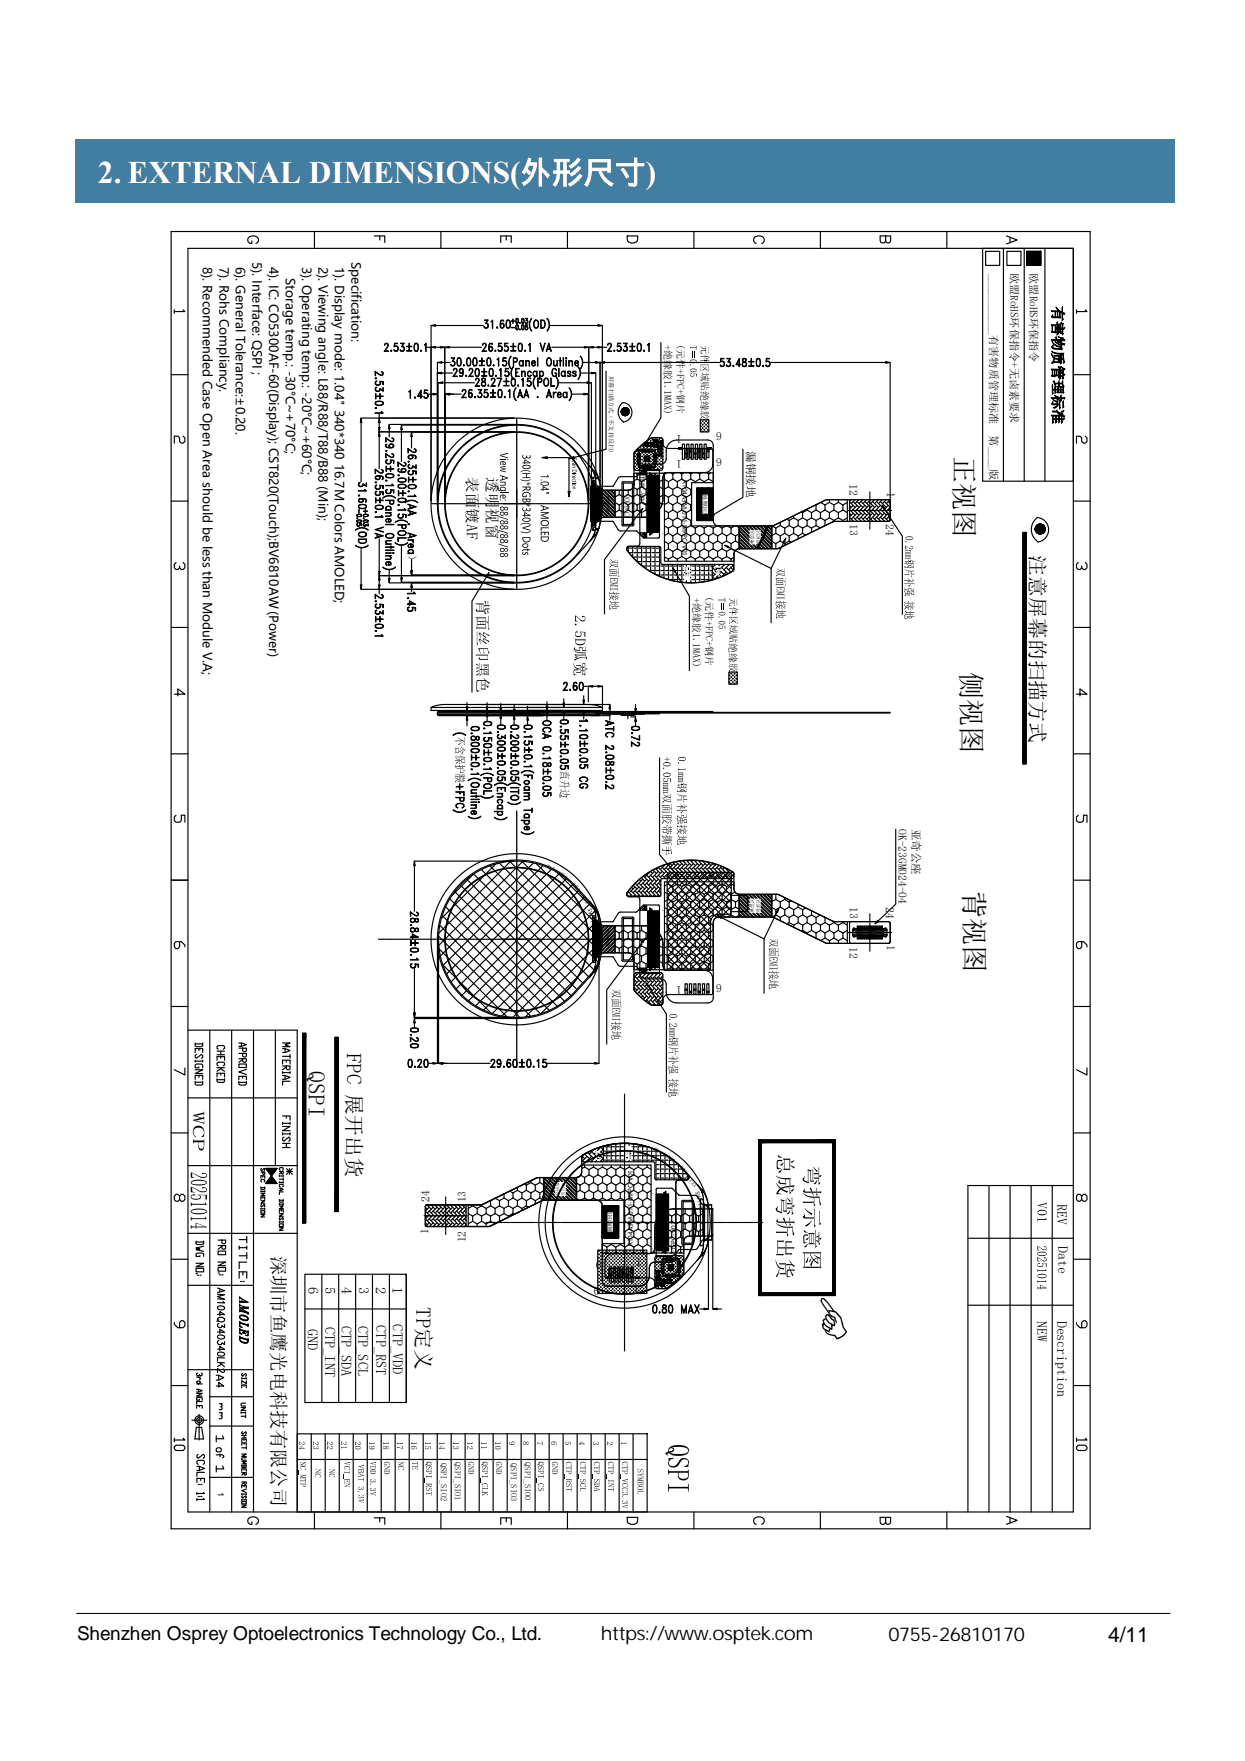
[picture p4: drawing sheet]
<svg xmlns="http://www.w3.org/2000/svg" width="210mm" height="297mm" viewBox="0 0 210 297" stroke-linecap="round" stroke-linejoin="round" font-family="sans-serif">
<defs><g id="words">
<text font-size="5.3" fill="#fff" x="16.5" y="30.9">2. EXTERNAL DIMENSIONS(外形尺寸)</text>
<g font-size="4.6">
<text x="161" y="76.9" transform="rotate(90 161 76.9)">正视图</text>
<text x="162.3" y="113.4" transform="rotate(90 162.3 113.4)">侧视图</text>
<text x="162.8" y="150.2" transform="rotate(90 162.8 150.2)">背视图</text>
</g>
<text font-size="3.9" x="52" y="180.6" transform="rotate(90 52 180.6)">QSPI</text>
<g font-size="3.5">
<text x="173.8" y="93.6" transform="rotate(90 173.8 93.6)">注意屏幕的扫描方式</text>
<text x="58.5" y="177.6" transform="rotate(90 58.5 177.6)">FPC 展开出货</text>
<text x="70.2" y="220.5" transform="rotate(90 70.2 220.5)">TP定义</text>
<text x="186.9" y="277">4/11</text>
</g>
<text font-size="3.3" x="45.8" y="211.8" transform="rotate(90 45.8 211.8)">深圳市鱼鹰光电科技有限公司</text>
<g font-size="3.2">
<text x="13" y="276.6">Shenzhen Osprey Optoelectronics Technology Co., Ltd.</text>
<text x="101.4" y="276.7">https://www.osptek.com</text>
<text x="149.9" y="276.9">0755-26810170</text>
</g>
<g font-size="2.6">
<text x="78.8" y="80.5" transform="rotate(90 78.8 80.5)">表面镀AF</text>
<text x="82.1" y="80.5" transform="rotate(90 82.1 80.5)">透明视窗</text>
</g>
<text font-size="2.5" x="177.6" y="51.7" transform="rotate(90 177.6 51.7)">有害物质管理标准</text>
<g font-size="2.4">
<text x="178.3" y="203" transform="rotate(90 178.3 203)">REV</text>
<text x="178.5" y="210.2" transform="rotate(90 178.5 210.2)">Date</text>
<text x="52" y="217.1" transform="rotate(90 52 217.1)">6</text>
<text x="54.8" y="217.1" transform="rotate(90 54.8 217.1)">5</text>
<text x="57.7" y="217.1" transform="rotate(90 57.7 217.1)">4</text>
<text x="60.5" y="217.1" transform="rotate(90 60.5 217.1)">3</text>
<text x="63.4" y="217.1" transform="rotate(90 63.4 217.1)">2</text>
<text x="66.2" y="217.1" transform="rotate(90 66.2 217.1)">1</text>
<text x="52" y="224.1" transform="rotate(90 52 224.1)">GND</text>
<text x="54.8" y="223.8" transform="rotate(90 54.8 223.8)">CTP_INT</text>
<text x="57.6" y="223.6" transform="rotate(90 57.6 223.6)">CTP_SDA</text>
<text x="60.4" y="223.6" transform="rotate(90 60.4 223.6)">CTP_SCL</text>
<text x="63.5" y="223.5" transform="rotate(90 63.5 223.5)">CTP_RST</text>
<text x="66.3" y="223.4" transform="rotate(90 66.3 223.4)">CTP_VDD</text>
<text x="175" y="222.8" transform="rotate(90 175 222.8)">NEW</text>
<text x="178.3" y="222.7" transform="rotate(90 178.3 222.7)">Description</text>
</g>
<g font-size="2.1">
<text x="34.2" y="45" transform="rotate(90 34.2 45)">8). Recommended Case Open Area should be less than Module V.A;</text>
<text x="37" y="45" transform="rotate(90 37 45)">7). Rohs Compliancy.</text>
<text x="39.8" y="45" transform="rotate(90 39.8 45)">6). General Tolerance:±0.20.</text>
<text x="42.6" y="44.1" transform="rotate(90 42.6 44.1)">5). Interface: QSPI ;</text>
<text x="45.4" y="45" transform="rotate(90 45.4 45)">4). IC: CO5300AF-60(Display); CST820(Touch);BV6810AW (Power)</text>
<text x="48.2" y="46.9" transform="rotate(90 48.2 46.9)">Storage temp.: -30°C~+70°C;</text>
<text x="50.9" y="45" transform="rotate(90 50.9 45)">3). Operating temp.: -20°C~+60°C;</text>
<text x="53.7" y="45" transform="rotate(90 53.7 45)">2). Viewing angle: L88/R88/T88/B88 (Min);</text>
<text x="56.5" y="45" transform="rotate(90 56.5 45)">1). Display mode: 1.04&quot; 340*340</text>
<text x="59.3" y="44.2" transform="rotate(90 59.3 44.2)">Specification:</text>
<text x="56.5" y="78.2" transform="rotate(90 56.5 78.2)">16.7M Colors AMOLED;</text>
</g>
<g font-size="1.9">
<text x="167" y="46.2" transform="rotate(90 167 46.2)">___________有害物质管理标准</text>
<text x="170.5" y="46" transform="rotate(90 170.5 46)">欧盟RoHS环保指令+无卤素要求</text>
<text x="173.7" y="46.1" transform="rotate(90 173.7 46.1)">欧盟RoHS环保指令</text>
<text x="115" y="73.3" transform="rotate(-180 115 73.3)">1</text>
<text x="115" y="77.7" transform="rotate(-180 115 77.7)">1</text>
<text x="121.7" y="72.8" transform="rotate(-180 121.7 72.8)">6</text>
<text x="121.7" y="77.2" transform="rotate(-180 121.7 77.2)">6</text>
<text x="126" y="76.1" transform="rotate(90 126 76.1)">漏铜接地</text>
<text x="167" y="73.5" transform="rotate(90 167 73.5)">第____版</text>
<text x="143.3" y="81.6" transform="rotate(90 143.3 81.6)">12</text>
<text x="149.6" y="82.9" transform="rotate(90 149.6 82.9)">1</text>
<text x="143.3" y="88.4" transform="rotate(90 143.3 88.4)">13</text>
<text x="149.4" y="88.4" transform="rotate(90 149.4 88.4)">24</text>
<text x="151.6" y="139.8" transform="rotate(90 151.6 139.8)">OK-23GM024-04</text>
<text x="153.9" y="139.8" transform="rotate(90 153.9 139.8)">亚奇公座</text>
<text x="143.4" y="153" transform="rotate(90 143.4 153)">13</text>
<text x="149.4" y="153" transform="rotate(90 149.4 153)">24</text>
<text x="143.3" y="159.7" transform="rotate(90 143.3 159.7)">12</text>
<text x="149.6" y="159.4" transform="rotate(90 149.6 159.4)">1</text>
<text x="115" y="166.4" transform="rotate(-180 115 166.4)">1</text>
<text x="121.7" y="165.9" transform="rotate(-180 121.7 165.9)">6</text>
<text x="72.5" y="202.7" transform="rotate(-90 72.5 202.7)">24</text>
<text x="78.6" y="202.8" transform="rotate(-90 78.6 202.8)">13</text>
<text x="72.3" y="208.2" transform="rotate(-90 72.3 208.2)">1</text>
<text x="78.6" y="209.6" transform="rotate(-90 78.6 209.6)">12</text>
<text x="100.5" y="214">6</text>
<text x="107.2" y="213.5">1</text>
<text x="100.2" y="218.4">6</text>
<text x="106.9" y="217.9">1</text>
</g>
<g font-size="1.7">
<text x="112.1" y="58.2" transform="rotate(90 112.1 58.2)">+绝缘胶1.1MAX)</text>
<text x="114.2" y="57.9" transform="rotate(90 114.2 57.9)">(元件+FPC+钢片</text>
<text x="118.3" y="65.9" transform="rotate(90 118.3 65.9)">绝缘</text>
<text x="116.9" y="100.8" transform="rotate(90 116.9 100.8)">+绝缘胶1.1MAX)</text>
<text x="119" y="100.5" transform="rotate(90 119 100.5)">(元件+FPC+钢片</text>
<text x="123.1" y="108.4" transform="rotate(90 123.1 108.4)">绝缘</text>
</g>
<text font-size="1.5" x="36.8" y="251.6" transform="rotate(90 36.8 251.6)">1</text>
<g font-size="1.4">
<text x="74.3" y="246.7" transform="rotate(90 74.3 246.7)">QSPI_SIO2</text>
<text x="76.7" y="246.6" transform="rotate(90 76.7 246.6)">QSPI_SIO1</text>
<text x="86.2" y="246.8" transform="rotate(90 86.2 246.8)">QSPI_SIO3</text>
<text x="88.5" y="246.6" transform="rotate(90 88.5 246.6)">QSPI_SIO0</text>
</g>
<text font-size="1.3" x="106.3" y="87.2" transform="rotate(-90 106.3 87.2)">CO5300</text>
<g font-size="1">
<text x="102.8" y="63.5" transform="rotate(90 102.8 63.5)">屏幕扫描方式（不支持反扫)</text>
<text x="107.9" y="79.8" transform="rotate(90 107.9 79.8)">-TFPC-V01</text>
<text x="109.3" y="79.8" transform="rotate(90 109.3 79.8)">R</text>
<text x="109.3" y="80.5" transform="rotate(90 109.3 80.5)">1</text>
<text x="109.3" y="81.1" transform="rotate(90 109.3 81.1)">0</text>
<text x="109.3" y="81.7" transform="rotate(90 109.3 81.7)">4</text>
<text x="109.3" y="82.3" transform="rotate(90 109.3 82.3)">A</text>
<text x="109.3" y="83" transform="rotate(90 109.3 83)">3</text>
<text x="109.3" y="83.6" transform="rotate(90 109.3 83.6)">M</text>
<text x="115.2" y="81" transform="rotate(90 115.2 81)">R104A3M-011-MFPC-V01</text>
<text x="109.3" y="85.7" transform="rotate(90 109.3 85.7)">1</text>
<text x="109.3" y="86.3" transform="rotate(90 109.3 86.3)">1</text>
<text x="106.8" y="210.2" transform="rotate(-90 106.8 210.2)">R104A3M-011-MFPC-V01</text>
<text x="112.6" y="211.4" transform="rotate(-90 112.6 211.4)">R</text>
<text x="114" y="211.4" transform="rotate(-90 114 211.4)">-TFPC-V01</text>
</g>
<g font-size=".9">
<text x="119.3" y="86.6" transform="rotate(-90 119.3 86.6)">GND漏铜</text>
<text x="92.2" y="146.4" transform="rotate(22 92.2 146.4)">R</text>
<text x="92.5" y="146.6" transform="rotate(24 92.5 146.6)">1</text>
<text x="93" y="146.8" transform="rotate(27 93 146.8)">0</text>
<text x="93.5" y="147.1" transform="rotate(29 93.5 147.1)">4</text>
<text x="94" y="147.4" transform="rotate(32 94 147.4)">A</text>
<text x="94.4" y="147.6" transform="rotate(34 94.4 147.6)">0</text>
<text x="94.7" y="147.8" transform="rotate(36 94.7 147.8)">1</text>
<text x="95.1" y="148.1" transform="rotate(39 95.1 148.1)">1</text>
<text x="97.5" y="150.6" transform="rotate(56 97.5 150.6)">X</text>
<text x="98.4" y="151.7" transform="rotate(60 98.4 151.7)">XX</text>
<text x="110.3" y="194.2" transform="rotate(22 110.3 194.2)">R</text>
<text x="110.7" y="194.3" transform="rotate(24 110.7 194.3)">1</text>
<text x="111.2" y="194.6" transform="rotate(27 111.2 194.6)">0</text>
<text x="111.7" y="194.8" transform="rotate(29 111.7 194.8)">4</text>
<text x="112.1" y="195.1" transform="rotate(32 112.1 195.1)">A</text>
<text x="112.5" y="195.4" transform="rotate(34 112.5 195.4)">0</text>
<text x="112.9" y="195.6" transform="rotate(36 112.9 195.6)">1</text>
<text x="113.3" y="195.9" transform="rotate(39 113.3 195.9)">1</text>
<text x="115.7" y="198.3" transform="rotate(56 115.7 198.3)">X</text>
<text x="116.5" y="199.5" transform="rotate(60 116.5 199.5)">XX</text>
<text x="102.6" y="204.5" transform="rotate(90 102.6 204.5)">GND漏铜</text>
</g>
<g font-size=".8">
<text x="99.1" y="153.3" transform="rotate(75 99.1 153.3)">SW1147H</text>
<text x="117.3" y="201.1" transform="rotate(75 117.3 201.1)">SW1147H</text>
</g>
<g font-size=".6">
<text x="102.3" y="83.7" transform="rotate(90 102.3 83.7)">单层弯折区</text>
<text x="102.3" y="156.7" transform="rotate(90 102.3 156.7)">单层弯折区</text>
</g>
<g font-size=".5">
<text x="112.1" y="80.6" transform="rotate(-90 112.1 80.6)">81</text>
<text x="112" y="90" transform="rotate(-90 112 90)">1</text>
<text x="112" y="153.7" transform="rotate(-90 112 153.7)">1</text>
<text x="112.1" y="163.3" transform="rotate(-90 112.1 163.3)">81</text>
<text x="109.9" y="201.2" transform="rotate(90 109.9 201.2)">1</text>
<text x="109.8" y="210.6" transform="rotate(90 109.8 210.6)">81</text>
</g>
</g></defs>
<path d="M12.7 23.4h185.6v10.7h-185.6z" fill-rule="evenodd" fill="#427ea2"/>
<path d="M138.5 211.4v2.6M12.9 272.2h184.5" fill="none" stroke="#000" stroke-width=".18"/>
<g fill="none" stroke="#000" stroke-width=".19">
<path d="M28.9 39.1h155v218.8h-155zM53 39.1v2.8M63.1 39.8h1.8v1.1M64.1 39.8v.7M74.4 39.1v2.8M85.4 39.8v.7M95.7 39.1v2.8M105.8 39.8h1.8v.6a.95 .95 0 0 1-.9 .6 .95 .95 0 0 1-.9-.6zM117.1 39.1v2.8M138.4 39.1v2.8M149.4 39.8l.1 1a.43 .43 0 0 0 .7 0v-1h-1.7v1a.47 .47 0 0 0 .6 .2 .47 .47 0 0 0 .3-.4M159.7 39.1v2.8"/>
<path d="M169.8 39.8l1.8 .7-1.8 .6M29.4 52.3v.5M30.9 52.3l.3 .3h-1.8M31.7 41.9h149.3v213.1h-149.3zM42.5 40.6v.5a.64 .64 0 0 1-.7-.7 .64 .64 0 0 1 .7-.6 .77 .77 0 0 1 .8 .2 .77 .77 0 0 1 .2 .8l-.3 .3M64.9 59.2l.7 .1h-.8l.6-1-.1-.3h-.2l-.2 .2 .1-.2 .3-.1 .2 .4-.6 1M65.9 59.1h.1l.1 .1-.1 .1zM66 59.1h.1M66.5 59.1l.1 .1M66.9 58.4l.2 .3v.4l-.2 .1M67.1 58.7a.39 .39 0 0 0-.6-.2v-.6h.6l-.5 .1-.1 .4a.43 .43 0 0 1 .7 .4 .43 .43 0 0 1-.7 .3v-.1a.33 .33 0 0 0 .5 .1l.1-.2M67.5 59.1l.2 .1"/>
<path d="M67.8 58.4a.41 .41 0 0 1 .4 .6 .41 .41 0 0 1-.7 0 .33 .33 0 0 0 .6 .1l.1-.2M68 58.5l.2 .3-.2 .4M68.1 58l-.5-.1h.6l-.4 .6M68.1 57.9l-.4 .6h.4l.1 .2M68.6 59.1l.9 .1zM68.6 58.4l.9 .1zM69 57.9l.1 1.1zM70 58l.3-.1a.91 .91 0 0 1 0 1.4h-.2a1.03 1.03 0 0 1-.1-1.3zM70 59.1h.4M70 58h.4M70.1 58l-.2 .5 .2 .7M70.4 58l.1 .5-.1 .7"/>
<path d="M71 59.1h.1M71 59.1v.2zM71.6 58.2l.3-.3v1.4l-.1-1.3zM72 58.6h.7M72.7 54.9l.7-.1v.2zM72.7 58.6l.7-.1v.2zM72.7 54.9v29.6M73.4 58.6h.9M73.4 54.9h8.1M74.3 58.5l.7 .1-.7 .1zM75 58.6l.8-.1v.2zM75 58.6v25.9"/>
<path d="M75.8 58.6h5.4M81.4 59.2l.7 .1h-.8l.7-1-.2-.3h-.2l-.2 .2 .2-.3h.2l.2 .4-.6 1M81.7 55.2l.2 .1M82 54.5a.41 .41 0 0 1 .4 .6 .41 .41 0 0 1-.8 0h.1a.34 .34 0 0 0 .5 .1l.1-.2M82.1 54.6l.2 .3-.2 .4M82.3 54h-.5h.5l-.3 .6M82.3 54l-.4 .6h.3l.1 .2M82.5 58.9l.2 .3 .3-.1 .1-.2M82.5 58.7l.2-.2h.3l.1 .2M82.6 58h.4M82.7 58l-.2 .2a1.01 1.01 0 0 0 .2 1M82.7 58.5l-.2 .3"/>
<path d="M82.8 58.5l.3 .3-.3 .4M82.8 54.2l.3-.2v1.4v-1.3zM83 58l.1 .1-.4-.2a.83 .83 0 0 0 .1 1.4 .41 .41 0 0 0 .3-.5 .41 .41 0 0 0-.5-.3l-.1 .1M83.5 59.1l.1 .1zM83.5 59.1h.1v.2l-.1-.1zM83.8 55.2l.1 .1zM83.8 55.2h.1v.2l-.1-.1zM84.1 59.1l.1 .1M84.4 55l.3 .3 .2-.1 .1-.2M84.4 54.8l.3-.2h.2l.1 .2M84.5 58.4a.47 .47 0 0 1 0 .8M84.5 40.9v-1.1h1.7v1.1"/>
<path d="M84.5 54.1h.4M84.6 54l-.1 .2a.99 .99 0 0 0 .1 1.1M84.6 54.6l-.2 .3M84.7 58.7a.39 .39 0 0 0-.6-.2v-.6h.5l-.4 .1-.1 .4a.43 .43 0 0 1 .6 .4 .43 .43 0 0 1-.6 .3v-.1a.32 .32 0 0 0 .5 .1l.1-.2M84.8 54.6l.2 .3-.2 .4M84.9 54l.1 .2-.3-.2a.83 .83 0 0 0 0 1.4 .39 .39 0 0 0 .4-.6 .39 .39 0 0 0-.7-.1M85.1 59.1l.2 .1M85.5 54h.3a.88 .88 0 0 1 0 1.4h-.1a1.05 1.05 0 0 1-.2-1.4zM85.5 55.2h.4M85.5 54.1h.4M85.5 58.4a.47 .47 0 0 1 0 .8M85.6 54l-.2 .6 .2 .7"/>
<path d="M85.7 58.7a.41 .41 0 0 0-.6-.2v-.6h.6l-.5 .1-.1 .4a.43 .43 0 0 1 .7 .4 .43 .43 0 0 1-.7 .3v-.1a.33 .33 0 0 0 .5 .1l.1-.2M85.9 54l.1 .6-.1 .7M86.1 59.1l.9 .1zM86.1 58.4l.9 .1zM86.2 54.1l.6 .1zM86.2 55.2l.6 .1zM86.5 53.8v.7zM86.6 57.9v1.1zM87.1 53.8l.1-.1a.46 .46 0 0 1 .2 .4 .46 .46 0 0 1-.2 .4l-.2-.3zM87.1 54.5h.2M87.1 53.8h.2M87.1 54.8a.41 .41 0 0 1 .4 .4 .41 .41 0 0 1-.3 .4l-.2-.1z"/>
<path d="M87.1 55.6h.2M87.1 54.9h.2M87.1 53.8l-.1 .3 .1 .4M87.1 54.8l-.1 .4 .1 .4M87.3 53.8l.1 .3-.1 .4M87.3 54.8l.1 .4-.1 .4M87.6 58l.2-.1a.88 .88 0 0 1 0 1.4h-.1a1.06 1.06 0 0 1-.1-1.3zM87.6 59.1h.4M87.6 58h.4M87.6 58l-.1 .5 .1 .7M87.7 54.5h.1M87.7 55.6h.1"/>
<path d="M87.7 54.4v.1zM87.7 55.5v.1zM87.9 58l.2 .5-.2 .7M88.1 53.8l.1-.1a.46 .46 0 0 1 .2 .4 .46 .46 0 0 1-.2 .4l-.2-.3zM88.1 54.5h.2M88.1 53.8h.2M88.1 54.8a.41 .41 0 0 1 .4 .4 .41 .41 0 0 1-.3 .4l-.2-.1zM88.1 55.6h.2M88.1 54.9h.2M88.1 53.8v.7M88.1 54.8v.8M88.3 53.8l.1 .3-.1 .4"/>
<path d="M88.3 54.8l.1 .4-.1 .4M88.5 59.1l.1 .1zM88.5 59.1h.2l-.1 .2-.1-.1zM88.6 54.4l.1 .1M88.6 55.5l.1 .1M88.8 54.1l.2 .1M88.8 54a.24 .24 0 0 1 .2 .4 .24 .24 0 0 1-.4 0l.3 .1 .1-.2M88.9 54.1l.1 .2-.1 .2M88.9 55.1l.1 .2-.1 .3M89 53.8l-.3-.1h.3l-.2 .4M89 53.7l-.2 .4M89 55.3l-.1-.2-.3 .1 .1-.4h.3h-.3v.3a.25 .25 0 0 1 .3 .1 .25 .25 0 0 1-.1 .3 .25 .25 0 0 1-.3 0"/>
<path d="M89 55.4l-.1 .2-.3-.1M89.2 58.2l.2-.3v1.4v-1.3zM89.6 53.7h.1a1.63 1.63 0 0 0 0 2.1 1.57 1.57 0 0 1-.1-2.1zM90.2 54h.1a.75 .75 0 0 1 .6 .5 .75 .75 0 0 1-.2 .8l-.2 .1a.75 .75 0 0 1-.5-.6 .75 .75 0 0 1 .2-.8zM90.2 54.1l.3-.1a.76 .76 0 0 1 0 1.3h-.1a.82 .82 0 0 1-.2-1.2zM91.1 57.9l.4 1.2 .5-1.2-.5 1.4zM91.2 54a.74 .74 0 0 1 .8 .4 .74 .74 0 0 1-.3 .9l-.5 .1zM91.3 54a.67 .67 0 0 1 .6 .5 .67 .67 0 0 1-.2 .7l-.4 .1zM92.3 53.7a1.49 1.49 0 0 1 0 2.1 1.63 1.63 0 0 0 0-2.1zM92.3 58.9h.6M92.3 58.9h.5M92.6 57.9l.4 1.4-.4-1.2-.4 1.2z"/>
<path d="M92.8 54.9h8.1M93.1 58.6h5.5M98.6 58.5l.7 .1-.7 .1zM99.3 58.6l.7-.1v.2zM99.3 58.6v25.9M100 58.6h.9M100.9 54.8l.7 .1-.7 .1zM100.9 58.5l.7 .1-.7 .1zM101.6 54.9v29.6M101.6 58.6h.8M102.5 59.2l.7 .1h-.7l.6-1-.2-.3h-.2l-.2 .2 .1-.2 .3-.1 .2 .4-.6 1M103.6 59.1h.1"/>
<path d="M103.6 59.1l.1 .2-.2-.1zM104.1 59.1l.2 .1M104.6 58.4l.1 .3v.4l-.1 .1M104.7 58.7a.39 .39 0 0 0-.6-.2l.1-.6h.5l-.5 .1v.4a.43 .43 0 0 1 .6 .4 .43 .43 0 0 1-.7 .3v-.1a.33 .33 0 0 0 .5 .1l.1-.2M105.2 59.1l.1 .1M105.4 58.4a.41 .41 0 0 1 .4 .6 .41 .41 0 0 1-.7 0h.1a.33 .33 0 0 0 .5 .1l.1-.2M105.6 58.5l.2 .3-.2 .4M105.8 58l-.6-.1h.6l-.4 .6M105.8 57.9l-.4 .6h.3l.1 .2M106.2 59.1l.9 .1zM106.2 58.4l.9 .1zM106.6 57.9l.1 1.1z"/>
<path d="M107.6 58l.3-.1a.91 .91 0 0 1 0 1.4h-.1a1.03 1.03 0 0 1-.2-1.3zM107.6 59.1h.4M107.6 58h.4M107.7 58l-.2 .5 .2 .7M108 58l.2 .5-.2 .7M108.6 59.1h.1M108.6 59.1l.1 .2zM109.2 58.2l.3-.3v1.4v-1.3zM111.5 57.8v12.7l-2.6 4.2M127.6 41.1a.65 .65 0 0 1-.5-.8 .65 .65 0 0 1 .7-.5 .78 .78 0 0 1 .9 .2 .78 .78 0 0 1 .1 .8l-.3 .3M165.8 41.9h15.2v39.3h-15.2zM166.3 42.4h2.3v2.4h-2.3z"/>
<path d="M169.3 41.9v39.3M169.8 42.4h2.4v2.4h-2.4zM170.4 40.1v.8M172.8 41.9v39.3M173.2 42.4h2.3v2.4h-2.3zM173.2 42.4h2.3l-2.3 2.4zM173.2 42.4v2.4v-2.4M175.5 42.4v2.4v-2.4M176.3 41.9v39.3M181.6 52.3v.5M183.1 52.3l.3 .3h-1.8M28.9 63.2h2.8"/>
<path d="M30.9 73.6l.3 .3v.6l-.3 .3h-.3l-.3-.3v-.6l-.3-.3h-.6v1.2M60.9 70.5l.1 .8h-.2zM60.9 70.5h25.8M60.9 71.3v10M63.3 79.2l1 .6 .3-.2v-.3l-.2-.1 .2 .2v.2l-.3 .2-1-.6v.7v-.7M63.3 62.7l1 .6 .3-.2v-.3l-.2-.1 .2 .2v.2l-.3 .2-1-.7v.8v-.7M63.3 63.8l.1-.1 .1 .1-.2 .1zM63.3 68.8h.1l.1 .1h-.2zM63.3 69.6h1.2l-.1-.2 .2 .3zM63.3 63.8h.1zM63.3 66.4l.1 .9zM63.3 68.8l.1 .1z"/>
<path d="M63.3 64.7a.46 .46 0 0 0 .8 0M63.3 65.8a.41 .41 0 0 0 .8 0M63.3 67.8l.6-.1a.59 .59 0 0 1 .7 .4 .87 .87 0 0 1-1.3 0zM63.3 67.9l.6-.2 .7 .2M63.3 68.2l.6 .1 .7-.1M63.4 67.8v.4M63.5 64.3l-.2 .2M63.5 65.4l-.2 .1M63.5 66.8l1.1 .1zM63.6 64.9a.37 .37 0 0 1-.3-.3 .37 .37 0 0 1 .2-.3 .43 .43 0 0 0-.1 .6 .43 .43 0 0 0 .6 .1 .43 .43 0 0 0 .1-.6h.5v.5v-.5h-.5a.36 .36 0 0 1-.2 .5M63.9 72.1h.2l-.1 .7zM64 72.8l.1 .8h-.2z"/>
<path d="M64 70.5l.1 .8h-.2zM64 72.8h22.7M64 69.8v.7M64 71.3v.8M64 73.6v5.4M64.1 66.4v.9zM64.1 65.6l.5 .4v-.6v.5M64.1 65.6a.41 .41 0 0 1-.6 .4 .41 .41 0 0 1 0-.7v.1a.33 .33 0 0 0-.1 .5l.2 .1M64.5 67.8v.4M64.6 65.9l-.5-.3-.1 .3-.2 .1M65.1 73.9l.9 .6 .4-.2v-.2l-.2-.2 .2 .2v.2l-.4 .2-.9-.7v.8v-.7M65.1 76l.2 .1h-.2z"/>
<path d="M65.1 76.5l.9 .7 .4-.2v-.2l-.2-.3 .2 .3v.2l-.4 .1-.9-.6v.7v-.7M65.1 75l.2-.1a.29 .29 0 0 0-.2 .5l.6 .1 .7-.1a.37 .37 0 0 0-.4-.5 .37 .37 0 0 0-.2 .6M65.1 78l.2 .2a.5 .5 0 0 0 .6-.2M65.1 76l.1 .1zM65.1 78.6l.1 .9zM65.2 75v.4M65.3 77.6l-.2 .1M65.3 79.1h1.1zM65.4 78.2l-.3-.2 .2-.5a.39 .39 0 0 0-.2 .5 .39 .39 0 0 0 .5 .3 .38 .38 0 0 0 .3-.2 .38 .38 0 0 0 0-.5l.5 .1v.5v-.6h-.6a.36 .36 0 0 1-.1 .6M65.7 71.6l.1 .7h-.3zM65.7 75.3l.3 .2M65.7 75.1a.41 .41 0 0 1 .7 0"/>
<path d="M65.7 71.6h21M65.7 72.3v1.4M65.8 78.6l.1 .9zM65.9 74.9l-.2 .3 .2 .3M66.1 74.9l.3 .3-.3 .3M66.4 75.3a.99 .99 0 0 1-1.3 0M67.1 78l1 .6 .4-.2v-.2l-.3-.2v.1l.2 .1v.2l-.3 .2-1-.6v.7l.1-.7M67.2 79.2l.1-.1-.2 .3a.81 .81 0 0 0 1.4-.1 .4 .4 0 0 0-.5-.3 .4 .4 0 0 0-.3 .5l.1 .1M67.3 79.1v.4M67.7 71.7l.1 .7h-.2zM67.7 79.4l.3 .2M67.7 79.3l.3-.2 .4 .2"/>
<path d="M67.7 71.7h19M67.7 72.4v5.5M68 79.1l-.3 .2 .1 .2 .2 .1M68.2 79.1l.2 .2v.2l-.2 .1M68.4 79.4a1 1 0 0 1-1.2 .1M68.8 75.7l.9 .6a.32 .32 0 0 0 .5-.1 .32 .32 0 0 0-.3-.5l.2 .4-.3 .2-1-.6v.7l.1-.7M68.8 77.9l.2-.1v.1zM69 77.9h.1M68.9 77.2l.3 .2 .4-.2M68.9 78.8a.41 .41 0 0 0 .7 0M68.9 79.8a.46 .46 0 0 0 .8 0M69 66.1l.2-.3v1.4v-1.3z"/>
<path d="M69 78.4l-.1 .1M69 79.4l-.1 .2M69.2 76.8l-.3 .3 .3 .3M69.3 76.8l.3 .2M69.4 76.8l.2 .3-.2 .3M69.4 72.9l.1 .7h-.2zM69.4 72.9h17.3M69.4 73.6v1.9M69.5 76.8l.1 .1a.38 .38 0 0 1-.3 .5 .38 .38 0 0 1-.4-.5l.4-.1a.65 .65 0 0 1 .9 .4l-.2 .2 .1-.1M69.6 78.6l.6 .4v-.6l-.1 .5M69.7 78.6a.41 .41 0 0 1-.6 .4 .41 .41 0 0 1 0-.7v.1a.33 .33 0 0 0-.1 .5l.2 .1M70 67h.1"/>
<path d="M70 67h.1l-.1 .2zM70.1 76.9v.4M70.1 77l-.2-.1a.93 .93 0 0 0-1 .1M70.2 78.9l-.6-.3-.1 .3-.1 .1M70.5 66.8l.7 .1h-.8l.6-1.1v1.4v-1.2l-.5 .9M71.5 67l.2 .1M72 66.3l.2 .4-.2 .4M72.2 66.6a.39 .39 0 0 0-.7-.2l.1-.6h.5l-.5 .1v.4a.43 .43 0 0 1 .6 .4 .43 .43 0 0 1-.7 .3v-.1a.33 .33 0 0 0 .6 .1l.1-.1M72.3 66.5h.8M73.1 66.4l.7 .1-.7 .1zM73.8 61.1l.7-.1v.3zM73.8 62.9l.7-.1v.3z"/>
<path d="M73.8 61.1v23.4M73.9 64.6l.7-.2v.3zM73.9 64.6v19.9M74.5 61.1h1.4M74.5 62.9h1.8M74.6 64.6h5.5M75.1 66.5l.7-.1v.2zM75.1 66.5v18v-.3M75.8 66.5h.8M75.8 66.5h2M76.1 61.5l.1 .2M76.2 79.9l-.1 .3"/>
<path d="M76.3 79.8v.1M76.4 60.9a.41 .41 0 0 1 .3 .6 .41 .41 0 0 1-.7 0h.1a.34 .34 0 0 0 .5 .1l.1-.2M76.5 79.4l-.2 .3M76.5 63.4l.6 .1h-.7l.6-1-.1-.3h-.2l-.2 .2 .2-.3h.2l.2 .4-.6 1M76.5 60.9l.2 .4-.2 .4M76.5 79.3v.1M76.7 60.4h-.6h.6l-.3 .5M76.7 60.4l-.4 .5 .3 .1 .1 .2M76.7 78.9l-.1 .3M76.8 78.8v.1M77 78.5l-.2 .3M77.1 78.4h-.1"/>
<path d="M77.2 60.4h.3a.88 .88 0 0 1 0 1.3h-.1a1.06 1.06 0 0 1-.2-1.3zM77.2 61.6h.4M77.2 60.5h.4M77.3 60.4l-.2 .5 .2 .8M77.3 78l-.2 .3M77.4 77.9v.1M77.5 62.7l.3 .2h.2l.1-.2M77.5 62.5l.3-.3 .2 .1 .1 .2M77.6 63.4h.4M77.6 60.4l.1 .5-.1 .8M77.6 77.6l-.2 .3M77.7 75.5l1.7-1.4 1.7-1.1 2.1-.8 2.5-.5 2.6-.1 2 .4 2.3 .7 1.7 1 1.1 .8 1.5 1.3 3.4 3.7 .6 1.1 .3 1.2v6.4l-.2 1-.4 .8-3.7 4.2-1.5 1.3-2.2 1.4-2.3 .9-2.6 .5-2.9-.1-2.7-.6-2.6-1.3-2.2-1.7-1.1-1.1-.9-1.3-.9-1.6-.5-1.3-.4-1.5-.2-1.5v-2.7l.2-1.4 .4-1.6 .7-1.6 .7-1.3z"/>
<path d="M77.7 62.2l-.2 .3 .2 .4M77.7 77.5h.1M77.9 62.2a1.04 1.04 0 0 1 0 1.2M78 67l.6 .1h-.7l.6-1-.1-.3h-.2l-.2 .2 .2-.3h.2l.2 .4-.6 1M78 77.2l-.2 .2M78.1 75.3a13.2 13.2 0 0 1 21.7 5.8v7.5a10.5 10.5 0 0 1-2.8 5.3 13.3 13.3 0 0 1-19.1 .5 13.3 13.3 0 0 1 .2-19.1zM78.1 62.8l-.1 .1a.38 .38 0 0 1-.5-.3 .38 .38 0 0 1 .5-.4 .98 .98 0 0 1-.2 1.3l-.3-.2 .1 .1M78.1 62.6l-.2 .3M78.1 77.1h-.1M78.2 61.6l.1 .1zM78.2 61.5l.1 .1v.1h-.1zM78.4 76.8l-.3 .2"/>
<path d="M78.4 76.7h.1M78.6 63.4l.1-.1v.1l-.1 .1zM78.6 63.4h.1M78.7 76.4l-.2 .2M78.8 76.3h.1M78.9 60.4h.2a.91 .91 0 0 1 0 1.3h-.1a1.01 1.01 0 0 1-.1-1.3zM78.9 61.6h.4M78.9 60.5h.4M78.9 60.4l-.1 .5 .1 .8M79.1 66.7l.2 .3 .2-.1 .1-.2M79.1 66.5l.2-.2h.2l.1 .2M79.1 63.4l.7 .1h-.7l.6-1-.1-.3h-.2l-.3 .2 .1-.2 .4-.1 .2 .4-.7 1"/>
<path d="M79.1 76l-.2 .2M79.2 65.8h.4M79.2 60.4l.2 .5-.2 .8M79.2 65.8l-.1 .2a1.01 1.01 0 0 0 .2 1M79.2 75.9h.1M79.3 66.3l-.2 .3M79.4 66.3l.2 .3-.2 .4M79.5 65.8l.1 .1-.3-.2a.83 .83 0 0 0 .1 1.4 .41 .41 0 0 0 .3-.5 .41 .41 0 0 0-.5-.3l-.1 .1M79.6 75.6l-.3 .2M79.7 75.5l-.1 .1M79.9 60.4h.3a.91 .91 0 0 1 0 1.3h-.1a1.06 1.06 0 0 1-.2-1.3zM79.9 61.6h.4"/>
<path d="M79.9 60.5h.4M80 60.4l-.2 .5 .2 .8M80 75.3l-.3 .2M80.1 66.9l.1 .1zM80.1 66.9h.1v.2l-.1-.1zM80.1 75.2v.1M80.2 65.1h.7h-.7l.6-.9-.2-.4h-.2l-.2 .2 .1-.2h.3l.2 .4-.6 .9M80.3 60.4l.1 .5-.1 .8M80.3 62.2l.3-.1a.9 .9 0 0 1 0 1.4h-.2a1 1 0 0 1-.1-1.3zM80.3 63.4h.4M80.3 62.3h.4M80.3 62.2l-.1 .5 .1 .7"/>
<path d="M80.4 75l-.2 .2M80.6 74.9h-.1M80.6 66.9l.2 .1M80.7 62.2l.1 .5-.1 .7M80.8 61.6l.9 .1zM80.8 60.9h.9zM80.9 66.2a.4 .4 0 0 1 .4 .6 .4 .4 0 0 1-.7 0 .32 .32 0 0 0 .6 .1l.1-.2M80.9 74.7l-.3 .2M81 74.6h.1M81 66.3l.3 .3-.3 .4M81.2 65.8l-.5-.1h.6l-.4 .6M81.2 65.7l-.4 .6h.4l.1 .2"/>
<path d="M81.2 63.4h.9zM81.2 62.7h.9zM81.3 60.4v1.1zM81.3 65l.1 .1M81.3 63.8v.4l.5 .4 .1 .3a.38 .38 0 0 1-.6 .1v-.4l.5-.4a.28 .28 0 0 0-.1-.4zM81.3 63.9h.5M81.4 63.8v.4a.49 .49 0 0 1 .5 .4 .49 .49 0 0 1-.2 .5 .46 .46 0 0 1-.5-.5 .46 .46 0 0 1 .6-.4v-.4M81.4 74.4l-.3 .2M81.5 74.3l-.1 .1M81.6 62.1l.1 1.1zM81.7 66.9l.1 .1M81.9 74.2l-.3 .1"/>
<path d="M81.9 65l-.2 .1M82 74.1h-.1M82.1 66.2a.47 .47 0 0 1 0 .8M82.2 60.4h.3a.88 .88 0 0 1 0 1.3h-.1a1.06 1.06 0 0 1-.2-1.3zM82.2 61.6h.5M82.2 60.5h.5M82.3 60.4l-.2 .5 .2 .8M82.3 66.5l-.3-.3-.3 .1v-.6h.5l-.4 .1-.1 .4a.43 .43 0 0 1 .7 .4 .43 .43 0 0 1-.7 .3v-.1a.32 .32 0 0 0 .5 .1l.1-.2M82.4 65h.1M82.4 65v.1zM82.4 73.9l-.4 .2M82.5 73.9h-.1"/>
<path d="M82.6 60.4l.2 .5-.2 .8M82.7 62.2l.2-.1a.9 .9 0 0 1 0 1.4h-.1a1 1 0 0 1-.1-1.3zM82.7 63.4h.4M82.7 62.3h.4M82.7 62.2l-.2 .5 .2 .7M82.7 66.9l.9 .1zM82.7 66.2l.9 .1zM82.9 65.1h.7h-.8l.6-.9-.1-.4h-.2l-.2 .2 .1-.2h.3l.2 .4-.6 .9M82.9 73.7l-.3 .1M83 62.2l.2 .5-.2 .7M83 73.7h-.1M83.1 65.7l.1 1.1z"/>
<path d="M83.3 61.6h.1M83.3 61.5v.2h-.1zM83.4 73.5l-.3 .2M83.5 73.5h.1M83.6 63.4l.1-.1v.1l-.1 .1zM83.6 63.4h.1M83.9 73.4l-.3 .1M84 73.3v.1M84.1 60.4v1.3v-1.2l-.2 .1zM84.1 65.8l.3-.1a.88 .88 0 0 1 0 1.4h-.1a1.06 1.06 0 0 1-.2-1.3zM84.1 66.9h.4M84.1 65.8h.4"/>
<path d="M84.2 65.8l-.2 .5 .2 .7M84.3 62.4l.2-.3v1.4v-1.2zM84.5 73.2l-.4 .1M84.5 65.8l.2 .5-.2 .7M84.5 63.8l-.5 1.3 .6-1.3h-.7h.6M84.6 73.2h-.1M84.8 61.5l.2 .2M85 65l.9 .1zM85 64.3l.9 .1zM85 73.1l-.4 .1M85.1 66.9l.1 .1zM85.1 66.9h.1v.2l-.1-.1z"/>
<path d="M85.1 73.1h.1M85.2 63.3l.2 .1M85.2 60.9a.47 .47 0 0 1 0 .8M85.4 63.8v1.1zM85.4 61.1l-.2-.2h-.4l.1-.5h.5h-.5v.5a.43 .43 0 0 1 .6 .4 .43 .43 0 0 1-.7 .3v-.1a.33 .33 0 0 0 .5 .1l.1-.2M85.5 73l-.3 .1M85.6 62.7a.46 .46 0 0 1 0 .7M85.7 73h-.1M85.8 66l.2-.3v1.4v-1.3zM85.8 62.9a.41 .41 0 0 0-.6-.2l.1-.6h.5l-.5 .1v.5a.43 .43 0 0 1 .6 .4 .43 .43 0 0 1-.7 .3v-.2a.34 .34 0 0 0 .5 .2l.1-.2M86.1 73h-.4M86.1 73h.1"/>
<path d="M86.2 60.1a1.69 1.69 0 0 0 0 2.1 1.56 1.56 0 0 1 0-2.1zM86.4 63.8h.2a.9 .9 0 0 1 0 1.3h-.1a1 1 0 0 1-.1-1.3zM86.4 65h.4M86.4 63.9h.4M86.4 63.8l-.1 .6 .1 .7M86.6 61.9a1.67 1.67 0 0 0 0 2.1 1.58 1.58 0 0 1 0-2.1zM86.6 72.9l-.3 .1M86.6 61l.6-.1v-.4l-.6-.1v1.3v-1.3h.6l.1 .2-.1 .4-.6 .1M86.7 72.9h.1M86.7 63.8l.2 .6-.2 .7M87 62.1h.6l-.6 .1v1.2l.6 .1h-.6zM87 65.4h.1a1.63 1.63 0 0 0 0 2.1 1.58 1.58 0 0 1-.1-2.1z"/>
<path d="M87 62.8h.3l-.3 .1M87.2 72.9h-.4M87.2 70.7v1.7M87.2 72.5v.6M87.2 73.1v2.1M87.2 75.2v.6M87.2 75.8v1.8M87.2 77.7v.2M87.2 78v.5M87.2 78.6v1.8M87.2 72.9h.1M87.4 65h.1"/>
<path d="M87.4 65v.1zM87.4 72.9h.3M87.4 66.7h.7M87.5 66.7h.5M87.7 60.9a.29 .29 0 0 1 .5 .1l-.2-.1a.4 .4 0 0 0-.4 .4 .4 .4 0 0 0 .4 .4l.2-.2a.3 .3 0 0 1-.3 .3 .3 .3 0 0 1-.3-.3v-.3zM87.7 65.7l.5 1.4-.5-1.2-.4 1.2zM87.8 72.9v.1M87.9 73h.4M88 62.6v.9zM88.2 62.7h.3l.1 .8-.1-.8h-.2l-.3 .2zM88.2 60.8l.1 .9zM88.3 63.8l-.1 1.3v-1.2l-.2 .1z"/>
<path d="M88.3 73h.1M88.5 73h.3M88.5 66.7h.6M88.5 66.7h.5M88.7 60.8v.9zM88.8 65.7l.4 1.4-.4-1.2-.4 1.2zM88.9 73.1h.1M88.9 60.9h.4v.8l-.1-.8h-.2l-.3 .2zM88.9 65l.2 .1M89 73.1h.4M89.1 62.7l.3-.1 .1 .3-.1-.2a.37 .37 0 0 0-.4 .4 .37 .37 0 0 0 .5 .3l.1-.1a.39 .39 0 0 1-.6 .1 .39 .39 0 0 1 0-.6zM89.4 64.3a.46 .46 0 0 1 0 .8"/>
<path d="M89.4 73.1h.1M89.5 73.2h.4M89.6 64.6a.39 .39 0 0 0-.7-.2l.1-.6h.5h-.5v.5a.42 .42 0 0 1 .6 .4 .42 .42 0 0 1-.7 .3v-.1a.32 .32 0 0 0 .6 .1l.1-.2M89.7 61.2h.5l-.1-.3a.37 .37 0 0 0-.4 .4 .37 .37 0 0 0 .5 .3l.1-.1a.3 .3 0 0 1-.3 .2 .3 .3 0 0 1-.3-.2v-.3a.36 .36 0 0 1 .4-.4l.1 .1 .1 .4h-.6M90 73.2v.1M90.1 62.7l.2-.1 .2 .2-.2-.1a.39 .39 0 0 0-.3 .4 .39 .39 0 0 0 .3 .3l.2-.1a.39 .39 0 0 1-.5 .1 .39 .39 0 0 1 0-.6zM90.1 73.3l.3 .1M90.3 63.5a1.7 1.7 0 0 0 0 2.1 1.6 1.6 0 0 1 0-2.1zM90.5 73.4h.1M90.5 62.6l.1 .9zM90.6 73.4l.3 .1M90.7 66.9h.1"/>
<path d="M90.7 60.4v1.3zM90.7 66.9v.2zM90.8 64.4h.4a.34 .34 0 0 0 .1-.5l-.5-.1-.1 1.3v-1.3h.6l.1 .2v.4l-.2 .1h-.4M91 62.6l.1 1.4zM91 73.6h.1M91.1 73.6l.4 .1M91.2 62.7a.29 .29 0 0 1 .4 .1l.1 .3a.38 .38 0 0 1-.4 .4l-.2-.2 .2 .1a.39 .39 0 0 0 .3-.3 .39 .39 0 0 0-.3-.4l-.2 .1zM91.4 77.2l.9-.2v.3zM91.5 73.7l.1 .1M91.6 73.8l.4 .1M91.9 63.8h.1a.7 .7 0 0 1 .6 .7 .7 .7 0 0 1-.6 .6 .89 .89 0 0 1-.1-1.3zM91.9 63.9l.2-.1a.65 .65 0 0 1 .4 .7 .65 .65 0 0 1-.4 .6 .79 .79 0 0 1-.2-1.2z"/>
<path d="M92 73.9l.1 .1M92.1 74l.4 .2M92.3 66.7h.6M92.3 77.2h3.7v5.7M92.4 60.4h.1a.71 .71 0 0 1 .5 .6 .71 .71 0 0 1-.5 .7 .91 .91 0 0 1-.1-1.3zM92.4 60.5l.2-.1a.66 .66 0 0 1 .4 .6 .66 .66 0 0 1-.4 .7 .81 .81 0 0 1-.2-1.2zM92.5 74.2h.1M92.6 65.7l.4 1.4-.4-1.2-.4 1.2zM92.7 74.3l.3 .1M92.9 63.8l.1 1.3h.5h-.6zM93 74.4l.1 .1M93.1 74.5l.3 .2"/>
<path d="M93.3 62.2l.3-.1 .3 .4a.38 .38 0 0 0-.5-.3 .38 .38 0 0 0-.2 .5l.1 .7h.3l.2-.1v-.3l-.2-.1h.3v.3a.4 .4 0 0 1-.5 .3 .4 .4 0 0 1-.3-.5zM93.3 66.2l.1 .9zM93.4 60.8l.1 .8 .2 .1 .3-.2-.3 .2h-.3zM93.5 74.7v.1M93.5 66.2h.3l-.4 .3zM93.6 74.8l.3 .2M93.8 63.5a1.5 1.5 0 0 1 0 2.1 1.69 1.69 0 0 0 0-2.1zM93.9 75h.1M94 60.8v.9zM94.1 66.5h.5l-.1-.2a.35 .35 0 0 0-.4 .3 .35 .35 0 0 0 .4 .3l.1-.1-.1 .2a.41 .41 0 0 1-.5-.4 .41 .41 0 0 1 .5-.4l.1 .4h-.5M94.1 75.1l.2 .2M94.2 62.1l.1 1.4z"/>
<path d="M94.3 64.6h4.7M94.3 60.8l.4 .1zM94.4 75.3l.1 .1M94.5 60.4v1.3zM94.5 75.4l.3 .2M94.8 62.7l.3-.1 .2 .2-.2-.1a.39 .39 0 0 0-.4 .4 .39 .39 0 0 0 .4 .3l.2-.1a.39 .39 0 0 1-.6 .1 .39 .39 0 0 1 0-.6zM94.8 75.7h.1M94.9 75.8l.3 .2M95 60.4l.1 1.3zM95.1 66.2h.3l.2 .1-.2-.1a.4 .4 0 0 0-.4 .4 .4 .4 0 0 0 .4 .4l.2-.1-.1 .1a.44 .44 0 0 1-.6-.2 .44 .44 0 0 1 .2-.6zM95.2 76l.1 .1M95.3 62.6v.9z"/>
<path d="M95.3 76.1l.3 .3M95.5 60.4h.1M95.5 60.4h.1l-.1 .2zM95.5 60.8v.9zM95.6 66.2v.9zM95.6 76.4l.1 .1M95.7 76.5l.3 .3M95.8 63.4h.4M95.8 62.9l.4 .2 .1 .2a.3 .3 0 0 1-.3 .2 .3 .3 0 0 1-.3-.2l.1 .1M95.8 62.7h.4M95.8 62.7v.2M95.9 60.8l.1 .9z"/>
<path d="M96 77.4l.8-.4 .1 .3zM96 65.4a1.49 1.49 0 0 1 0 2.1 1.64 1.64 0 0 0 0-2.1zM96 76.8h.1M96.1 76.9l.2 .3M96.2 60.9h.3l.1 .8-.1-.8h-.2l-.3 .2zM96.2 62.7l.1 .1a.3 .3 0 0 0-.3-.2 .3 .3 0 0 0-.3 .2l.5 .4M96.2 63.1v.3M96.4 77.2v.1M96.5 77.3l.2 .3M96.5 66.5h2M96.7 63.4h.4M96.7 62.9l.4 .2 .1 .2a.31 .31 0 0 1-.3 .2 .31 .31 0 0 1-.3-.2l.1 .1"/>
<path d="M96.7 62.7h.4M96.7 62.7v.2M96.7 77.6l.1 .1M96.8 77.7l.2 .3M97 61.2h.5l-.1-.3a.37 .37 0 0 0-.4 .4 .37 .37 0 0 0 .5 .3v-.1v.2a.41 .41 0 0 1-.6-.4 .41 .41 0 0 1 .6-.4l.1 .4h-.6M97 78.1h.1M97.1 62.7l.1 .1a.31 .31 0 0 0-.3-.2 .31 .31 0 0 0-.3 .2l.5 .4M97.1 63.1v.3M97.1 78.2l.2 .3M97.4 78.5v.1M97.4 78.6l.2 .3M97.5 61.9a1.48 1.48 0 0 1 0 2.1 1.61 1.61 0 0 0 0-2.1z"/>
<path d="M97.6 79l.1 .1M97.7 79.1l.2 .3M97.9 60.1a1.49 1.49 0 0 1 0 2.1 1.64 1.64 0 0 0 0-2.1zM97.9 79.5v.1M98 79.6l.1 .3M98 62.9h1.8M98.1 80h.1M98.4 61.1h2.1M98.5 66.4l.7 .1-.7 .1zM99 64.4l.8 .2-.8 .1zM99.2 66.5v18M99.4 78.6l.7 1 .4 1.4v8.1l-.4 1.2-.7 1.1"/>
<path d="M99.8 62.8l.7 .1-.7 .2zM99.8 64.6v16.2M100.5 61l.7 .1-.7 .2zM100.5 62.9v17.9M101.2 61.1l.8-.1v.3zM101.2 61.1v20.5M102 61.1h19.4M102.2 62.6v13.2l-5.3 1.4M104.8 69.3v.2zM104.8 69.4v.1zM104.8 69.3v.3zM104.8 69.2v.4z"/>
<path d="M104.9 68.1a.78 .78 0 0 1 1 .1 1.6 1.6 0 0 1 .6 1.7 1.6 1.6 0 0 1-1.4 1.2 2.01 2.01 0 0 1-.2-3zM104.9 69.2l-.1 .5zM104.9 69.1v.6zM104.9 69.1v.7zM104.9 69v.8zM105 69v.9zM105 69l-.1 .9zM105.1 68.9v1.1zM105.2 68.9v1.1zM105.2 71.2h.1M105.2 68.8v1.2zM105.2 68.8v1.3z"/>
<path d="M105.3 68.8v1.3zM105.4 68.8v1.3zM105.5 68.8v1.3zM105.6 68.8v1.3zM105.7 68.8v1.3zM105.7 68.8v1.2zM105.8 68.9v1.1zM105.9 68.9v1.1zM105.9 69v.9zM106 69v.9zM106 69.1v.7zM106.1 69.2v.5z"/>
<path d="M106.1 69.3v.3zM106.1 69.4v.1zM107 76.5l-.1 5.3M107.1 76.2l-.2 .3M107.1 76.3l-.1 .2M107.1 78.7h.1M107.1 78.1h.1M107.1 77.5h.1M107.1 77h.1M107.1 76.4h.1M107.1 76.3v.2M107.1 76.9v.1"/>
<path d="M107.1 77.5v.1M107.1 78.1v.1M107.1 78.6v.2M107.1 79.2l.1 .1M107.3 79.8l.2 .1M107.4 79h.1M107.4 78.4h.1M107.4 77.8h.1M107.4 77.3h.1M107.4 76.7h.1M107.4 76.1h.1M107.4 76v.2"/>
<path d="M107.4 76.6v.2M107.4 77.2v.1M107.4 77.8v.1M107.4 78.3v.2M107.4 78.9v.2M107.5 76.5h.5v.2h-.5zM107.5 76.8h.5v.2h-.5zM107.5 77.1h.5v.2h-.5zM107.5 77.5h.5v.1h-.5zM107.5 77.8h.5v.1h-.5zM107.5 78.1h.5v.2h-.5zM107.5 79.9v.9"/>
<path d="M107.5 75.9h.1zM107.5 75.8l.1 .1zM107.6 75.8h.1M107.7 75.9h.1M107.6 75.9l.1-.1zM107.6 75.9h-.1zM107.6 75.9v.1zM107.6 75.9h.1zM107.6 75.8v.1zM107.7 79.3h.1M107.7 78.7h.1M107.7 78.1h.1"/>
<path d="M107.7 77.5h.1M107.7 77h.1M107.7 76.4h.1M107.7 75.8h.1M107.7 79.8l-.2 .1M107.7 76.1l.1 .2zM107.7 78.5h.1v.2h-.1zM107.7 76.1h.1M107.7 76.3h.1M107.7 78.5h.1M107.7 76.1l.2-.1zM107.7 76.2h.1"/>
<path d="M107.7 78.8h.1M107.7 78.4h.1M107.7 75.7v.2M107.7 76.3v.2M107.7 76.9v.1M107.7 77.5v.1M107.7 78.1v.1M107.7 78.6v.2M107.7 79.2v.2M107.7 78.7h.3v.1h-.3zM107.8 76.2h.1M107.8 76.1h.1"/>
<path d="M107.8 76.3h.1M107.8 78.8h.1M107.8 78.7h.1M107.8 78.5h.1M107.8 78.4h.1M107.8 76h.1M107.9 76h.1M107.9 76l.1 .1zM107.9 76.1h.1M107.9 79h.2M107.9 78.4h.2M107.9 77.8h.2"/>
<path d="M107.9 77.3h.2M107.9 76.7h.2M107.9 76.1h.2M107.9 75.5h.2M108 76h.1M108 78.7h.1M108 78.8h.1M108 76.1h.1M108.1 76h.1M108.1 78.8h.1M108.1 78.7h.1M108 75.5v.1"/>
<path d="M108 76v.2M108 76.6v.2M108 77.2v.1M108 77.8v.1M108 78.3v.2M108 78.9v.2M108.2 78.6l.5-.3h2.8a.94 .94 0 0 0 .9-.9v-1.3a1.83 1.83 0 0 1 1.8-1.9h5.2a.91 .91 0 0 1 .9 .9v12.7a.91 .91 0 0 0 .9 .9h3.4v3.9a.92 .92 0 0 0-.8 .9v2.6a7.8 7.8 0 0 1-3.4 1.7 13.2 13.2 0 0 1-14.7-5.2 .44 .44 0 0 1 .4-.5h1.4a.47 .47 0 0 0 .4-.4v-12.6zM108.2 79.8h.2v.2h-.2zM108.2 79.3h.2M108.2 78.7h.2M108.2 78.1h.2M108.2 77.5h.2"/>
<path d="M108.2 77h.2M108.2 76.4h.2M108.2 75.8h.2M108.2 75.2h.2M108.3 78.5h.1v.5h-.1zM108.3 75.7h.1v.6h-.1zM108.3 75.2v.1M108.3 75.7v.2M108.3 76.3v.2M108.3 76.9v.1M108.3 77.5v.1M108.3 78.1v.1"/>
<path d="M108.3 78.6v.2M108.3 79.2v.2M108.4 79.8l.1 .1 .1-.1v.2l-.1-.1-.1 .1zM108.5 79.5l.1 .2zM108.5 79h.2M108.5 78.4h.2M108.5 77.8h.2M108.5 77.3h.2M108.5 76.7h.2M108.5 76.1h.2M108.5 75.5h.2M108.5 74.9h.2"/>
<path d="M108.6 78.5h.1v.5h-.1zM108.6 75.7h.1v.6h-.1zM108.6 74.9v.1M108.6 75.5v.1M108.6 76v.2M108.6 76.6v.2M108.6 77.2v.1M108.6 77.8v.1M108.6 78.3v.2M108.6 78.9v.2M108.6 79.5h.2v.2h-.2zM108.6 79.3l-.7 .8h1.2l-.1-.8"/>
<path d="M108.7 77.6h.2zM108.7 77.7l.2-.1zM108.7 77.5l.2 .1zM108.7 77.1h.2zM108.7 77.2l.2-.1zM108.8 77h.7v.7h-.7zM108.8 76.9h.8v.9h-.9zM108.8 77.7l.1-.1zM108.8 77.5l.1 .1zM108.8 77.3l.1-.2zM108.8 77l.1 .1zM108.8 79.8l.2 .1"/>
<path d="M108.8 77.6h.1M108.8 77.1h.1M108.8 74.7l.2 .1-.5 .5zM108.8 79.3h.2M108.8 78.7h.2M108.8 78.1h.2M108.8 77.5h.2M108.8 77h.2M108.8 76.4h.2M108.8 75.8h.2M108.8 75.2h.2M108.8 74.6h.2"/>
<path d="M108.8 79.9l.2-.1v.2zM108.8 79.6l.2-.1v.2h-.2l.1-.1zM108.8 77.4l.1 .2zM108.9 79.9h.1M108.9 77.4v.2zM108.9 77.6h.1M108.9 77v.1zM108.9 78.5h.1v.5h-.1zM108.9 75.7h.1v.6h-.1zM108.9 77.1h.1M108.9 74.6v.1M108.9 75.2v.1"/>
<path d="M108.9 75.7v.2M108.9 76.3v.2M108.9 76.9v.1M108.9 77.5v.1M108.9 78.1v.1M108.9 78.6v.2M108.9 79.2v.2M108.9 77.6l-.1 .2zM108.9 77.6v.2zM108.9 77.6l.1 .1zM108.9 77.6h.2zM108.9 77.6l.1-.1z"/>
<path d="M108.9 77.1l-.1 .2zM108.9 77.1v.2zM108.9 77.1l.1 .2zM108.9 77.1l.1 .1zM108.9 77.1h.2zM108.9 77.1h.1zM108.9 77.1l.1-.1zM108.9 77.1v.1M109 74.8h.1v.5h-.1zM109 75.3h.1M109 74.8h.1M109 77.5l-.1 .1z"/>
<path d="M109 75.2h.1M109 74.7h.1M109 79.9v.9M109 77l-.1 .1zM109 75.2h1.1v.1h-1.1zM109 74.7l1.1 .1zM109.1 75.2h.1M109.1 74.7h.1M109.1 74.8h.3v.4h-.3zM109.1 79h.2M109.1 78.4h.2M109.1 77.8h.2"/>
<path d="M109.1 77.3h.2M109.1 76.7h.2M109.1 76.1h.2M109.1 75.5h.2M109.1 74.9h.2M109.1 74.4h.2M109.2 74.3v.1M109.2 74.9v.1M109.2 75.5v.1M109.2 76v.2M109.2 76.6v.2M109.2 77.2v.1"/>
<path d="M109.2 77.8v.1M109.2 78.3v.2M109.2 78.9v.2M109.2 79.8l-.2 .1M109.2 77.6h.2zM109.2 77.1h.2zM109.2 77.2l.2-.1zM109.2 78.5h.2v.5h-.2zM109.2 75.7h.2v.6h-.2zM109.2 77.7l.2-.1zM109.2 77.5l.2 .1zM109.2 77.3l.2-.2z"/>
<path d="M109.2 77l.2 .1zM109.3 77.6h.1M109.3 77.5l.1 .1zM109.3 77l.1 .1zM109.3 77.1h.1M109.3 77.4l.1 .2zM109.4 77.6l-.1 .1zM109.4 77.6l-.1 .2zM109.4 77.6v.2zM109.4 77.6v.1zM109.4 77.6l.1 .1zM109.4 77.6h.1z"/>
<path d="M109.4 77.6l.1-.1zM109.4 77.1l-.1 .2zM109.4 77.1v.2zM109.4 77.1l.1 .2zM109.4 77.1l.1 .1zM109.4 77.1h.1zM109.4 77.1l.1-.1zM109.4 77.4v.2zM109.4 77v.1zM109.4 77.6h.1M109.4 77.1v.1M109.4 79.3h.2"/>
<path d="M109.4 78.7h.2M109.4 78.1h.2M109.4 77.5h.2M109.4 77h.2M109.4 76.4h.2M109.4 75.8h.2M109.4 75.2h.2M109.4 74.6h.2M109.4 77.5v.1zM109.5 77l-.1 .1zM109.5 74.1h.1M109.5 74.6v.1"/>
<path d="M109.5 75.2v.1M109.5 75.7v.2M109.5 76.3v.2M109.5 76.9v.1M109.5 77.5v.1M109.5 78.1v.1M109.5 78.6v.2M109.5 79.2v.2M109.5 78.5h.2v.5h-.2zM109.5 75.7h.2v.6h-.2zM109.6 79.7h.1v.2h.3v.1h-.3v.2h1.5l-2 .1 .4-.1zM109.7 74l-1.4 1-1.2 1.2"/>
<path d="M109.7 74l.4-.2h1.3a.44 .44 0 0 1 .4 .5v.4a.94 .94 0 0 0 .9 .9h7.3l.2 .3v2.4a1.36 1.36 0 0 1-1.3 1.4h-6.2a.94 .94 0 0 0-.9 .9M109.7 74l.4-.2h1.3l.4 .3v5l-.4 .3h-4.1l-.3-.2v-.3M109.7 74.8h.3v.4h-.3zM109.7 79h.1M109.7 78.4h.1M109.7 77.8h.1M109.7 77.3h.1M109.7 76.7h.1M109.7 76.1h.1M109.7 75.5h.1M109.7 74.9h.1M109.7 74.4h.1"/>
<path d="M109.8 74.3v.1M109.8 74.9v.1M109.8 75.5v.1M109.8 76v.2M109.8 76.6v.2M109.8 77.2v.1M109.8 77.8v.1M109.8 78.3v.2M109.8 78.9v.2M109.8 78.5h.2v.5h-.2zM109.8 75.7h.2v.6h-.2zM110 79.3h.1"/>
<path d="M110 78.7h.1M110 78.1h.1M110 77.5h.1M110 77h.1M110 76.4h.1M110 75.8h.1M110 75.2h.1M110 74.6h.1M110 74.1h.1M110.1 74v.1M110.1 74.6v.1M110.1 75.2v.1"/>
<path d="M110.1 75.7v.2M110.1 76.3v.2M110.1 76.9v.1M110.1 77.5v.1M110.1 78.1v.1M110.1 78.6v.2M110.1 79.2v.2M110.1 74.8h.1v.5h-.1zM110.1 75.2h.1M110.1 75.3h.1M110.1 74.7h.1M110.1 74.8h.1"/>
<path d="M110.2 75.2h.1M110.2 74.7h.1M110.2 76h.1M110.2 78.7h.1M110.2 78.8h.1M110.2 76h.3v.1h-.3zM110.2 78.7h.3v.1h-.3zM110.2 78.1h.6v.2h-.6zM110.2 77.8h.6v.1h-.6zM110.2 77.5h.6v.1h-.6zM110.2 77.1h.6v.2h-.6zM110.2 76.8h.6v.2h-.6z"/>
<path d="M110.2 76.5h.6v.2h-.6zM110.2 74.3h.1v1.1h-.1zM110.2 76.1h.1M110.3 76h.1M110.3 78.8h.1M110.3 78.7h.1M110.2 74.3h.1M110.2 75.3h.1M110.2 75.4h.1M110.2 74.2h.1M110.3 74.2h.5v.1h-.5zM110.3 75.3l.5 .1z"/>
<path d="M110.3 75.4h.1M110.3 75.3h.1M110.3 74.3h.1M110.3 74.2h.1M110.3 79h.1M110.3 78.4h.1M110.3 77.8h.1M110.3 77.3h.1M110.3 76.7h.1M110.3 76.1h.1M110.3 75.5h.1M110.3 74.9h.1"/>
<path d="M110.3 74.4h.1M110.3 79.8l.2 .1M110.3 73.8h.1M110.3 74.3v.1M110.3 74.9v.1M110.3 75.5v.1M110.3 76v.2M110.3 76.6v.2M110.3 77.2v.1M110.3 77.8v.1M110.3 78.3v.2M110.3 78.9v.2"/>
<path d="M110.4 74.4h.3v.3h-.3zM110.4 74.9h.3v.4h-.3zM110.5 76v.3zM110.5 78.5v.2zM110.5 76h.1M110.5 76.3h.1M110.5 76.2h.1M110.5 78.7h.1M110.5 78.8h.1M110.5 78.5h.1M110.5 78.4h.1M110.5 79.9v.9"/>
<path d="M110.5 76.1h.1M110.6 79.3h.1M110.6 78.7h.1M110.6 78.1h.1M110.6 77.5h.1M110.6 77h.1M110.6 76.4h.1M110.6 75.8h.1M110.6 75.2h.1M110.6 74.6h.1M110.6 74.1h.1M110.6 74v.1"/>
<path d="M110.6 74.6v.1M110.6 75.2v.1M110.6 75.7v.2M110.6 76.3v.2M110.6 76.9v.1M110.6 77.5v.1M110.6 78.1v.1M110.6 78.6v.2M110.6 79.2v.2M110.7 79.8l-.2 .1M110.7 74.3l.1 1.1zM110.8 74.2h.1"/>
<path d="M110.7 74.3h.1M110.7 75.3h.1M110.7 75.4h.1M110.8 75.3h.1M110.8 74.3h.1M110.8 75.4h.1M110.8 79h.2M110.8 78.4h.2M110.8 77.8h.2M110.8 77.3h.2M110.8 76.7h.2M110.8 76.1h.2"/>
<path d="M110.8 75.5h.2M110.8 74.9h.2M110.8 74.4h.2M110.9 73.8h.1M110.9 74.3v.1M110.9 74.9v.1M110.9 75.5v.1M110.9 76v.2M110.9 76.6v.2M110.9 77.2v.1M110.9 77.8v.1M110.9 78.3v.2"/>
<path d="M110.9 78.9v.2M111 75.7h.1v1.1h-.1zM111 74.4h.1v1.1h-.1zM111 76.8h.1M111 75.7h.1M111 75.5h.1M111 74.5h.1M111 74.4h.1M111 75.7h.5v.1h-.5zM111 76.8h.5v.1h-.5zM111 74.4h.5v.1h-.5zM111 75.5h.5v.1h-.5z"/>
<path d="M111.1 76.8h.1M111 76.9h.1M111.1 76.9h.1M111.1 75.7h.1M111 75.8h.1M111.1 75.8h.1M111.1 75.5h.1M111 75.6h.1M111.1 75.6h.1M111.1 74.4h.1M111.1 74.5h.1M111.1 75.8h.4v.3h-.4z"/>
<path d="M111.1 76.4h.4v.3h-.4zM111.1 74.5h.4v.4h-.4zM111.1 75.1h.4v.4h-.4zM111.1 79.3h.2M111.1 78.7h.2M111.1 78.1h.2M111.1 77.5h.2M111.1 77h.2M111.1 76.4h.2M111.1 75.8h.2M111.1 75.2h.2M111.1 74.6h.2"/>
<path d="M111.1 74.1h.2M111.2 74v.1M111.2 74.6v.1M111.2 75.2v.1M111.2 75.7v.2M111.2 76.3v.2M111.2 76.9v.1M111.2 77.5v.1M111.2 78.1v.1M111.2 78.6v.2M111.2 79.2v.2M111.4 79h.2"/>
<path d="M111.4 78.4h.2M111.4 77.8h.2M111.4 77.3h.2M111.4 76.7h.2M111.4 76.1h.2M111.4 75.5h.2M111.4 74.9h.2M111.4 74.4h.2M111.5 74.3v.1M111.5 74.9v.1M111.5 75.5v.1M111.5 76v.2"/>
<path d="M111.5 76.6v.2M111.5 77.2v.1M111.5 77.8v.1M111.5 78.3v.2M111.5 78.9v.2M111.5 75.7l.1 1.1zM111.5 74.4l.1 1.1zM111.5 75.7h.1M111.5 76.8h.1M111.5 74.4h.1M111.5 74.5h.1M111.5 75.5h.1"/>
<path d="M111.6 75.7h.1M111.5 75.8h.1M111.6 75.8h.1M111.6 76.8h.1M111.5 76.9h.1M111.6 76.9h.1M111.6 74.4h.1M111.6 74.5h.1M111.6 75.5h.1M111.5 75.6h.1M111.6 75.6h.1M111.7 78.7h.1"/>
<path d="M111.7 78.1h.1M111.7 77.5h.1M111.7 77h.1M111.7 76.4h.1M111.7 75.8h.1M111.7 75.2h.1M111.7 74.6h.1M111.7 74.1h.1M111.8 79.8l.2 .1M112 79.9v.2M112.2 79.8l-.2 .1M112.3 79.8l-.2 .1"/>
<path d="M113.2 79.8l.3 .1M113.5 79.9v.9M113.8 79.8l-.3 .1M114.5 75.5h.5v.2h-.5zM114.5 75.5h.5l-.5 .2zM114.5 75.5v.2v-.2M114.7 79.8l.3 .1M115 75.5v.2v-.2M115 79.9v.9M115.1 74.9h.4v2.6h-.4zM115.3 79.8l-.3 .1M115.6 75.6v1.6h.3v-1.6h-.2"/>
<path d="M115.8 74.9h.4v2.6h-.4zM116.2 79.8l.3 .1M116.3 75.6v1.6h.4v-1.6h-.3M116.5 79.9v.9M116.6 74.9h.3v2.6h-.3zM116.8 79.8l-.3 .1M117 75.6v1.6h.4v-1.6h-.3M117.3 74.9h.4v2.6h-.4zM117.7 79.8l.3 .1M117.8 75.6v1.6h.3v-1.6h-.3M118 74.9h.4v2.6h-.4zM118 79.9v.9"/>
<path d="M118.1 70.8h1.5v2.1h-1.5zM118.2 71.3h.1M118.2 71.9h.1M118.2 72.5h.1M118.2 70.8h.1M118.2 71.3v.1M118.2 71.8v.2M118.2 72.4v.2M118.3 79.8l-.3 .1M118.4 71.1h.2M118.4 71.6h.2M118.4 72.2h.2"/>
<path d="M118.4 72.8h.2M118.5 75.6v1.6h.4v-1.6h-.3M118.5 71v.1M118.5 71.6v.1M118.5 72.1v.2M118.5 72.7v.2M118.7 71.3h.2M118.7 71.9h.2M118.7 72.5h.2M118.8 74.9h.3v2.6h-.3zM118.8 70.8h.1M118.8 71.3v.1"/>
<path d="M118.8 71.8v.2M118.8 72.4v.2M119 71.1h.2M119 71.6h.2M119 72.2h.2M119 72.8h.2M119.1 71v.1M119.1 71.6v.1M119.1 72.1v.2M119.1 72.7v.2M119.2 79.8l.3 .1M119.2 75.6v1.6h.4v-1.6h-.3"/>
<path d="M119.3 71.3h.2M119.3 71.9h.2M119.3 72.5h.2M119.4 70.8h.1M119.4 71.3v.1M119.4 71.8v.2M119.4 72.4v.2M119.4 75.5h.6v.2h-.6zM119.4 75.5h.6l-.6 .2zM119.4 75.5v.2v-.2M119.5 79.9v.9M119.9 79.8l-.4 .1"/>
<path d="M120 75.5v.2v-.2M121.5 61.6l.2 .2M122 61a.47 .47 0 0 1 0 .8M122.2 61.2l-.3-.2h-.4l.1-.5h.5h-.5v.5a.43 .43 0 0 1 .6 .4 .43 .43 0 0 1-.7 .3v-.1a.33 .33 0 0 0 .6 .1l.1-.2M122.6 61.6l.1 .2M122.8 61a.41 .41 0 0 1 .4 .6 .41 .41 0 0 1-.7 0h.1a.33 .33 0 0 0 .5 .1l.1-.2M123 61l.2 .4-.2 .4M123.2 60.5h-.6h.6l-.4 .5M123.2 60.5l-.4 .5 .3 .1 .1 .2M123.7 61.7v.1zM123.7 61.6l.1 .1-.1 .1h-.1zM124.2 61.4l.7 .1h-.8l.6-1v1.3v-1.1l-.5 .8"/>
<path d="M125.2 61.6l.2 .2M125.3 60.5v.5a.44 .44 0 0 1 .5 .2 .44 .44 0 0 1-.1 .6h-.2a.44 .44 0 0 1-.2-.6 .44 .44 0 0 1 .5-.2v-.1a.27 .27 0 0 0-.1-.4zM125.3 60.6h.5M125.3 75.8v8.1l-4.9 2.9M125.3 60.5v.4a.47 .47 0 0 1 .6 .4 .47 .47 0 0 1-.4 .5 .49 .49 0 0 1-.3-.6 .49 .49 0 0 1 .6-.3v-.4M125.9 61.6l-.2 .2M126.3 61.7l.9 .1zM126.3 61h.9zM126.7 60.5l.1 1.1zM127.7 60.5h.3a.88 .88 0 0 1 0 1.3h-.1a1.06 1.06 0 0 1-.2-1.3zM127.7 61.7h.4M127.7 60.6h.4"/>
<path d="M127.7 60.5l-.1 .5 .1 .8M128.1 60.5l.1 .5-.1 .8M128.7 61.7l.1 .1zM128.7 61.6l.1 .1v.1h-.2zM129.2 61.6l.2 .2M129.6 61a.47 .47 0 0 1 0 .8M129.8 61.2a.39 .39 0 0 0-.6-.2l.1-.5h.5h-.5v.5a.43 .43 0 0 1 .6 .4 .43 .43 0 0 1-.7 .3v-.1a.33 .33 0 0 0 .5 .1l.1-.2M130 61.1h19.4M149.4 61l.8 .1-.8 .2zM150.2 61.1v26.6l-.3 .2M181 63.2h2.9M183.1 73.6l.3 .3v.6l-.3 .3h-.3l-.3-.3v-.6l-.3-.3h-.6v1.2"/>
<path d="M28.9 84.5h2.8M29.7 94.9l-.3 .3v.6l.3 .3h.3l.3-.3M30.9 94.9l.3 .3v.6l-.3 .3h-.3l-.3-.3v-.3M60 89.4a1.58 1.58 0 0 1 2.1 0 1.64 1.64 0 0 0-2.1 0zM60 92a1.64 1.64 0 0 0 2.1 0 1.49 1.49 0 0 1-2.1 0zM60.2 87.4h.1zM60.2 87.4h.1M60.2 86.8l.5-.1 .3 .2a.46 .46 0 0 1-.8 0zM60.2 86.8l.3-.1 .5 .1M60.2 87l.3 .1 .5-.1M60.2 87.8l.5-.1 .3 .2a.44 .44 0 0 1-.4 .2 .44 .44 0 0 1-.4-.2zM60.2 87.8l.3-.1 .5 .1"/>
<path d="M60.2 88l.3 .1 .5-.1M60.2 88.6l.2 .1 .3-.1M60.2 86.8v.3M60.2 87.8v.2M60.3 88.3l-.1 .1M60.5 82.8h1.2l-.1-.2 .2 .2zM60.5 83.6l.1-.1 .1 .1-.2 .1zM60.5 90.9h1.3a.73 .73 0 0 1-.4 .8 .73 .73 0 0 1-.9-.2zM60.5 83.6h.1zM60.5 81.8l.3 .2 .4-.2M60.5 84.5l.3 .2 .4-.2M60.5 85.2l.5-.1a.58 .58 0 0 1 .8 .4 .9 .9 0 0 1-1.3 0z"/>
<path d="M60.5 85.3l.5-.2 .8 .2M60.5 85.6l.5 .2 .8-.2M60.5 86l.1 .5zM60.5 89.9a.91 .91 0 0 1 1.3 .1 .75 .75 0 0 1-.5 .6 .75 .75 0 0 1-.8-.2zM60.5 91h1.3a.66 .66 0 0 1-.5 .7 .66 .66 0 0 1-.7-.2zM60.6 85.2v.4M60.6 89.9l.4-.1a.58 .58 0 0 1 .8 .4 .75 .75 0 0 1-1.3 0zM60.7 81.4l-.2 .2M60.8 98.7h.2l-.1 .7zM60.8 84.1l-.3 .3 .1 .2 .2 .1M60.9 84.1l.3 .2M60.9 99.4h25.8"/>
<path d="M60.9 92.5v6.2M60.9 86.8v.3M60.9 87.8v.2M61 88.4h-.3a.25 .25 0 0 1-.1 .3 .25 .25 0 0 1-.3-.1 .25 .25 0 0 1 0-.3l-.1 .3 .2 .1M61 84.1l.2 .3v.2l-.2 .1M61 88.4v.3zM61 88.4l-.3-.1v.3l-.2 .1M61.1 84.1l.1 .1a.37 .37 0 0 1-.1 .5 .37 .37 0 0 1-.5-.1 .37 .37 0 0 1 .1-.5h.2a.65 .65 0 0 1 .9 .4l-.2 .2 .2-.1M61.2 81.7l.6 .3v-.5v.5M61.3 87.4h.1zM61.3 81.7a.4 .4 0 0 1-.6 .4 .4 .4 0 0 1 0-.7 .32 .32 0 0 0-.1 .5l.2 .1M61.4 87.4h.1"/>
<path d="M61.3 86.2h.7zM61.3 86.8a.41 .41 0 0 1 .5-.1 .41 .41 0 0 1 .3 .4h-.7l-.1-.1zM61.3 86.8l.3-.1 .5 .1M61.3 87l.3 .1 .5-.1M61.3 87.8a.41 .41 0 0 1 .5-.2 .41 .41 0 0 1 .3 .4l-.7 .1-.1-.2zM61.3 87.8l.3-.1 .5 .1M61.3 88l.3 .1 .5-.1M61.3 88.6l.2 .1 .2-.1M61.4 86.8v.3M61.4 87.8v.2M61.4 88.3l-.1 .1M61.6 86l.1 .5z"/>
<path d="M61.7 84.2v.5M61.7 85.2v.4M61.7 88.5l.4 .2v-.3v.3M61.8 84.3l-.2-.1a.97 .97 0 0 0-1.1 .1M61.8 88.5a.25 .25 0 0 1-.4 .2 .25 .25 0 0 1 0-.4l-.1 .3 .2 .1M61.8 82l-.6-.4v.3l-.2 .1M62 86.8v.3M62 87.8v.2M62.1 88.7l-.4-.2-.1 .2M63.3 81.3l.2 .1zM63.3 86.4h.2zM63.3 87.2h1.2l-.1-.2 .2 .2z"/>
<path d="M63.3 89.3l1.3-.4-1.1 .4 1.1 .4zM63.3 90l1.3 .4-1.3 .4 1.2-.4zM63.4 81.3h.1M63.3 84l.1 .8zM63.4 86.4h.1M63.3 80.7l.4 .2 .4-.2M63.3 82.3a.46 .46 0 0 0 .8 0M63.3 83.3a.46 .46 0 0 0 .8 0M63.3 85.4l.6-.2a.58 .58 0 0 1 .7 .4 .9 .9 0 0 1-1.3 0zM63.3 85.4l.6-.1 .7 .1M63.3 85.7l.6 .2 .7-.2M63.4 85.4v.4"/>
<path d="M63.5 81.9l-.2 .1M63.5 82.9l-.2 .2M63.5 84.4h1.1zM63.6 80.3l-.3 .2 .3 .4M63.6 82.5a.38 .38 0 0 1-.2-.6l.1-.1a.44 .44 0 0 0-.1 .6 .44 .44 0 0 0 .6 .1 .44 .44 0 0 0 .1-.6l.5 .1v.4v-.5h-.5a.38 .38 0 0 1-.2 .6M63.6 83.5a.37 .37 0 0 1-.3-.3 .37 .37 0 0 1 .2-.3 .42 .42 0 0 0-.1 .6 .42 .42 0 0 0 .6 0 .39 .39 0 0 0 .1-.5h.5v.5v-.5h-.5a.36 .36 0 0 1-.2 .5M63.6 90.1v.6M63.7 90.1v.5M63.7 80.3l.4 .2M63.8 80.3l.3 .2-.3 .4M63.9 96.4h.2l-.1 .7zM63.9 98.7h.2l-.1 .7z"/>
<path d="M63.9 80.3l.2 .1a.37 .37 0 0 1-.4 .5 .37 .37 0 0 1-.2-.6l.2-.1a.65 .65 0 0 1 .9 .5l-.1 .2 .1-.1M64 97.1l.1 .7h-.2zM64 97.1h22.7M64 90.9v5.5M64 97.8v.9M64 99.4v.8M64.1 84v.8zM64.5 80.4v.4M64.5 85.4v.4M64.6 80.5l-.2-.1a.93 .93 0 0 0-1.1 .1M64.6 84a1.58 1.58 0 0 1 2.1 0 1.64 1.64 0 0 0-2.1 0zM64.6 95.7a1.64 1.64 0 0 0 2.1 0 1.49 1.49 0 0 1-2.1 0z"/>
<path d="M65.1 81l.2 .1h-.2zM65.1 81.9h1.2l-.1-.2 .2 .2zM65.1 86h.9zM65.1 86.5h.9zM65.1 87h.7l.1-.2-.2-.3 .3 .3-.1 .2zM65.1 88.5h1.3zM65.1 91.7l.9 .1zM65.1 92.3h1.3zM65.1 92.8h1.3zM65.1 93.3h.9zM65.1 93.7l.9 .1zM65.1 94.3l.7-.1 .1-.1-.2-.3 .3 .3-.1 .2z"/>
<path d="M65.1 80l.6-.1a.58 .58 0 0 1 .7 .4 .91 .91 0 0 1-1.3 0zM65.1 80.1l.6-.2 .7 .2M65.1 80.4l.6 .2 .7-.2M65.1 83l.2 .2a.5 .5 0 0 0 .6-.2M65.1 85.5a.41 .41 0 0 1 .6-.1 .41 .41 0 0 1 .1 .6l.1-.2a.4 .4 0 0 0-.4-.4 .4 .4 0 0 0-.4 .4l.2 .2-.2-.2zM65.1 90.2a.94 .94 0 0 1 1.3 .1 .75 .75 0 0 1-.5 .6 .75 .75 0 0 1-.8-.3zM65.1 91.2h.9l-.8 .1-.1 .2 .2 .2-.2-.2zM65.1 81l.1 .1zM65.2 80v.5M65.2 90.2l.4-.2a.59 .59 0 0 1 .8 .4 .69 .69 0 0 1-.7 .4 .69 .69 0 0 1-.6-.5zM65.3 82.6l-.2 .2M65.4 83.2l-.3-.2 .2-.5a.39 .39 0 0 0-.2 .5 .39 .39 0 0 0 .5 .3 .38 .38 0 0 0 .3-.2 .38 .38 0 0 0 0-.4h.5v.5v-.5h-.6a.36 .36 0 0 1-.1 .5"/>
<path d="M65.5 97.6h.3l-.1 .7zM65.5 87.5v.6l.4-.1a.41 .41 0 0 0-.4-.5 .41 .41 0 0 0-.4 .5h.2h-.1a.37 .37 0 0 1 .2-.5 .37 .37 0 0 1 .4 .1l.1 .3-.3 .1v-.5M65.5 94.8v.5h.4a.29 .29 0 0 0-.1-.5l-.3-.1a.38 .38 0 0 0-.4 .4l.2 .2h-.1a.38 .38 0 0 1 .1-.5 .38 .38 0 0 1 .5 .1v.4h-.2v-.5M65.7 98.3h21M65.7 96.2v1.4M65.7 84.4l.1 .6 .2 .1 .4-.1v-.6h-1.3h1.3l-.1 .6h-.5v-.6M65.9 92.1l.1 .4zM66.2 93.3l.2-.1v.1l-.1 .1zM66.3 93.3h.1zM66.3 80v.5M66.7 88.1a1.54 1.54 0 0 1 2.1 0 1.62 1.62 0 0 0-2.1 0zM66.7 91.5a1.62 1.62 0 0 0 2.1 0 1.48 1.48 0 0 1-2.1 0z"/>
<path d="M67.1 80.1h.2v.1l-.1 .1zM67.1 85.2l.2-.1v.1l-.1 .1zM67.1 86h1.3l-.2-.2 .3 .2zM67.1 90.7l1.4 .1h-1.3l-.1 .5zM67.2 80.1l.1 .1zM67.2 82.8l.1 .8zM67.2 85.2h.1zM67.2 80.8l.5-.2a.61 .61 0 0 1 .8 .4 .9 .9 0 0 1-1.4 0zM67.2 80.8l.5-.1 .7 .1M67.2 81.1l.5 .2 .7-.2M67.2 81.8l.5-.1a.59 .59 0 0 1 .8 .4 .87 .87 0 0 1-1.4 0zM67.2 81.9l.5-.2 .7 .2"/>
<path d="M67.2 82.2l.5 .1 .7-.1M67.2 84.2l.5-.2a.59 .59 0 0 1 .8 .4 .87 .87 0 0 1-1.4 0zM67.2 84.2l.5-.1 .7 .1M67.2 84.5l.5 .2 .7-.2M67.2 87.2a.46 .46 0 0 0 .8 0M67.2 89.7a.93 .93 0 0 1 1.3 .1 .7 .7 0 0 1-.7 .6 .7 .7 0 0 1-.7-.6zM67.3 80.8v.4M67.3 81.8v.4M67.3 84.2v.4M67.3 89.7l.3-.1a.58 .58 0 0 1 .8 .4 .69 .69 0 0 1-.6 .3 .69 .69 0 0 1-.6-.4zM67.3 86.7l-.1 .2M67.4 83.2h1.1z"/>
<path d="M67.5 87.4a.38 .38 0 0 1-.2-.6l.1-.1a.44 .44 0 0 0-.1 .6 .44 .44 0 0 0 .6 .1 .44 .44 0 0 0 .1-.6h.4l.1 .5v-.5h-.6a.37 .37 0 0 1-.2 .6M67.6 97.5h.2l-.1 .7zM67.7 98.2h19M67.7 92.1v5.4M67.8 88.6v.5l.2 .1 .4-.1 .1-.6h-1.4l1.3 .1v.5h-.5l-.1-.5M67.9 82.8l.1 .8zM68.4 84.8a1.55 1.55 0 0 1 2.1 0 1.64 1.64 0 0 0-2.1 0zM68.4 80.8v.4M68.4 81.8v.4M68.4 84.2v.4M68.8 82.9l.2-.1v.1zM68.8 83.7h1.3l-.2-.2 .3 .2z"/>
<path d="M68.8 85.1l1.4 .4-1.4 .4 1.2-.4zM68.8 86.1l1.4 .4-1.4 .4 1.2-.4zM68.8 88.4l.2 .1zM68.8 89.9l1.4 .4-1.4 .5 1.2-.5zM68.8 91.1h.9zM68.8 93.3l.9 .1zM68.9 80.5l.1 .8zM69 82.9h.1M69 88.4h.1M68.9 81.9l.5-.2a.58 .58 0 0 1 .8 .4 .91 .91 0 0 1-1.4 0zM68.9 81.9l.5-.1 .7 .1M68.9 82.2l.5 .2 .7-.2"/>
<path d="M68.9 92.8a.43 .43 0 0 1 .6-.1 .43 .43 0 0 1 .2 .5l-.2 .1 .2-.2a.36 .36 0 0 0-.5-.4 .36 .36 0 0 0-.2 .6l-.2-.2zM69 81.9v.4M69.1 80.9h1.1zM69.2 80l-.2-.1a.39 .39 0 0 1 .1-.5 .43 .43 0 0 0-.1 .7 .43 .43 0 0 0 .7-.2v-.4h.4l.1 .5v-.5l-.6-.1 .1 .4-.3 .2M69.2 85.2v.6M69.2 86.2v.6M69.2 90v.6M69.2 85.2v.5M69.2 86.3v.5M69.2 90.1v.5M69.3 96.3h.2l-.1 .7zM69.3 91.8v.6l.4-.1a.44 .44 0 0 0-.4-.6 .44 .44 0 0 0-.5 .5l.2 .2 .1-.1h-.1a.35 .35 0 0 1 .3-.5 .35 .35 0 0 1 .3 .5h-.2v-.5"/>
<path d="M69.4 91.1a.38 .38 0 0 1 .3 .4zM69.4 98.3l.1 .7h-.2zM69.4 97h17.3M69.4 94.4v1.9M69.4 99v.8M69.6 80.5l.1 .8zM70.1 81.9v.4M72.9 85h.2M73.2 85h.1M73.3 85h.4M73.7 85h.1M73.8 85h.1"/>
<path d="M73.9 85h.3M74.3 85h.1M74.4 85h.4M74.8 85h.1M75 85h.3M75.1 84.7v.3M75.1 85.2v.4M75.1 84.6h.1M75.1 85.1v.1M75.1 85.7h.1M75.1 85.8l.1 .3M75.1 84v.1"/>
<path d="M75.2 86.2v.1M75.2 83.6l-.1 .3M75.2 86.3v.4M75.2 83.5h.1M75.2 86.7v.1M75.3 83.1l-.1 .3M75.3 86.9v.3M75.3 82.9v.1M75.3 87.3h.1M75.4 82.5l-.1 .4M75.4 87.4v.4M75.4 85h.1"/>
<path d="M75.4 82.4h.1M75.5 87.8v.1M75.5 82l-.1 .3M75.5 87.9l.1 .4M75.5 81.8v.1M75.5 85h.4M75.6 88.4h.1M75.6 81.5l-.1 .3M75.6 88.5l.1 .3M75.7 81.3v.1M75.8 88.9h.1M75.8 80.9l-.1 .4"/>
<path d="M75.8 89l.1 .3M75.8 80.8v.1M75.9 89.4l.1 .1M75.9 85h.1M76 80.4l-.1 .3M76 89.5l.1 .3M76.1 80.3l-.1 .1M76.1 85h.3M76.2 89.9v.1M76.2 90l.2 .3M76.4 90.4h.1M76.5 90.5l.1 .3"/>
<path d="M76.5 85h.1M76.6 85h.4M76.7 90.9h.1M76.7 91l.2 .3M76.9 91.3l.1 .1M77 91.5l.2 .2M77 85h.1M77.2 85h.3M77.2 91.8l.1 .1M77.3 91.9l.2 .3M77.6 92.2v.1M77.6 85h.1"/>
<path d="M77.6 92.4l.3 .2M77.7 85h.4M77.9 92.7h.1M78 92.8l.2 .2M78.1 85h.1M78.3 93.1h.1M78.3 85h.3M78.4 93.2l.2 .2M78.6 93.5h.1M78.7 85h.1M78.7 93.6l.3 .2M78.8 85h.4"/>
<path d="M79 93.9h.1M79.1 94l.3 .2M79.2 85h.1M79.4 85h.3M79.5 94.2v.1M79.6 94.3l.2 .2M79.8 85h.1M79.9 94.6h.1M79.9 85h.4M80 94.7l.3 .1M80.3 94.9h.1M80.3 85h.1"/>
<path d="M80.4 95l.3 .2M80.5 85h.3M80.8 95.2h.1M80.9 85h.1M80.9 95.3l.3 .1M81 85h.4M81.3 95.5h.1M81.4 95.5l.3 .2M81.4 85h.1M81.6 85h.3M81.7 95.7l.1 .1M81.9 95.8l.3 .1"/>
<path d="M82 85h.1M82.1 97.2l-2.5 4.2v15.3M82.1 85h.4M82.2 96h.1M82.4 96l.3 .1M82.5 96.6l-.3 .7-.2-.2zM82.5 85h.1M82.7 85h.3M82.7 96.2h.1M82.9 96.2l.3 .1M83.1 85h.1M83.2 85h.4"/>
<path d="M83.3 96.4h.1M83.4 96.4l.3 .1M83.6 85h.1M83.8 85h.3M83.8 96.5h.1M83.9 96.6h.3M84.2 85h.1M84.3 96.7h.1M84.3 85h.4M84.5 96.7l.3 .1M84.7 85h.1M84.8 96.8h.1"/>
<path d="M84.9 85h4.7M85 96.8l.3 .1M85.4 96.9h.1M85.5 96.9h.4M85.9 97h.1M86.1 97h.3M86.5 97h.1M86.6 97h.4M87 97h.1M87.2 80.4v.9M87.2 81.3v7.3M87.2 88.7v.5"/>
<path d="M87.2 89.3v2.1M87.2 91.4v.6M87.2 92v2.1M87.2 94.1v.6M87.2 94.8v2M87.2 96.9v.6M87.2 97.5v1.8M87.5 97h-.3M87.6 97h.1M88.1 97h-.4M88.1 97h.1M88.6 96.9l-.3 .1"/>
<path d="M88.7 96.9h.1M89.1 96.8l-.3 .1M89.3 96.8h-.1M89.7 85h.1M89.7 96.7l-.3 .1M89.8 85h.4M89.8 96.7h-.1M90.2 96.6l-.3 .1M90.2 85h.1M90.3 96.6h.1M90.4 85h.3M90.8 96.5l-.4 .1"/>
<path d="M90.8 85h.1M90.9 96.4l-.1 .1M90.9 85h.4M91.3 96.3l-.4 .1M91.3 85h.1M91.4 96.2l-.1 .1M91.4 85h.4M91.8 96.1l-.3 .1M91.9 85h.1M91.9 96l-.1 .1M92 85h.3M92.3 95.9l-.3 .1"/>
<path d="M92.4 85h.1M92.4 95.8l-.1 .1M92.6 85h.3M92.8 95.6l-.3 .2M92.9 95.6h-.1M93 85h.1M93.1 85h.3M93.3 95.4l-.3 .1M93.4 95.3h-.1M93.5 85h.1M93.7 85h.3M93.7 95.1l-.3 .2"/>
<path d="M93.8 95h.1M94.1 85h.1M94.2 94.8l-.3 .2M94.2 85h.3M94.3 94.7h-.1M94.6 94.4l-.3 .3M94.6 85h.1M94.7 94.4h.1M94.7 85h.4M95 94.1l-.2 .2M95.1 94v.1M95.2 85h.1"/>
<path d="M95.3 85h.3M95.4 93.7l-.2 .3M95.5 93.6v.1M95.7 85h.1M95.8 82.9h.3l-.1 .9zM95.8 93.3l-.2 .3M95.8 85h.4M95.9 93.2v.1M96.2 92.9l-.2 .3M96.3 85h.1M96.3 92.8v.1M96.4 85h.3"/>
<path d="M96.6 92.5l-.3 .3M96.6 92.4v.1M96.8 85h.1M96.9 92.1l-.2 .3M96.9 85h.4M97 92h-.1M97.2 91.6l-.2 .3M97.3 91.5l-.1 .1M97.4 85h.1M97.5 85h.3M97.5 91.2l-.2 .3M97.6 91l-.1 .1"/>
<path d="M97.8 90.7l-.2 .3M97.8 90.6h.1M97.9 85h.1M98 90.2l-.1 .3M98 85h.4M98.1 90.1h.1M98.2 80.1l.1 .3M98.3 89.7l-.2 .3M98.3 89.6h.1M98.3 80.5h.1M98.4 80.6l.1 .3M98.4 89.2l-.1 .3"/>
<path d="M98.4 85h.1M98.5 89.1h.1M98.5 81l.1 .1M98.6 81.1l.1 .4M98.6 85h.3M98.6 88.7l-.1 .3M98.7 88.5v.1M98.7 81.5v.1M98.8 81.7v.3M98.8 88.2l-.1 .3M98.8 88v.1M98.9 82.1h.1"/>
<path d="M98.9 82.2l.1 .3M98.9 87.6l-.1 .3M98.9 87.5v.1M99 82.6v.1M99 82.7l.1 .4M99 85h.1M99 87.1v.3M99 86.9v.1M99.1 83.1v.1M99.1 83.3v.3M99.1 86.5v.4M99.1 86.4v.1"/>
<path d="M99.1 85h.4M99.1 83.7h.1M99.2 83.8v.4M99.2 86l-.1 .3M99.2 85.9h.1M99.2 84.2v.1M99.2 85.4v.4M99.2 84.3v.4M99.2 84.8h.1M99.2 85.3v.1M99.2 84.9v.3M99.6 85h.1"/>
<path d="M99.6 82h.8v.2h-.6l.6 .1v.2h-.8zM99.6 82.5h.8v.2h-.8zM99.6 82.8h.8v.1h-.8zM99.6 83h.8v.2h-.8zM99.6 83.2h.8v.2h-.8zM99.6 83.5h.8v.1h-.8zM99.6 83.7h.8v.2h-.8zM99.6 84l.8-.1v.2h-.8zM99.6 84.2h.8v.2h-.8zM99.6 84.4h.8v.2h-.8zM99.6 84.7h.8v.1h-.8zM99.6 84.9h.8v.2h-.8z"/>
<path d="M99.6 85.1h.8v.2h-.8zM99.6 85.4h.8v.2h-.8zM99.6 85.6h.8v.2h-.8zM99.6 85.9l.8-.1v.2h-.8zM99.6 86.1h.8v.2h-.8zM99.6 86.3h.8v.2h-.8zM99.6 86.6h.8v.1h-.8zM99.6 86.8h.8v.2h-.8zM99.6 87h.8v.2h-.8zM99.6 87.3h.8v.2h-.8zM99.6 84.7h.8v.1h-.8M99.6 84.4h.8v.2h-.8"/>
<path d="M99.6 84.2h.8v.2h-.8M99.6 84h.8v.1h-.8M99.6 83.7h.8v.2h-.8M99.6 83.5h.8v.2l-.8-.1M99.6 83.2h.8v.2h-.8M99.6 83h.8v.2h-.8M99.6 87.3h.8v.2h-.8h.2M99.6 87h.8v.2h-.8M99.6 86.8h.8v.2h-.8M99.6 86.6h.8v.1h-.8M99.6 86.3h.8v.2h-.8M99.6 86.1h.8v.2h-.8"/>
<path d="M99.6 85.9h.8v.1h-.8M99.6 85.6h.8v.2h-.8M99.6 85.4h.8v.2l-.8-.1M99.6 85.1h.8v.2h-.8M99.6 84.9h.8v.2h-.8M99.6 82.5h.8v.2h-.6M99.6 82.1h.8v.1h-.6l.6 .1v.2h-.8zM99.6 87.5h.8v.2h-.6h.6v.2h-.8zM99.6 87.5h.8v.2h-.6l.6 .1v.1h-.8zM99.7 82.1l.1 .1zM99.7 82.3l.1 .1zM99.7 82.6l.1 .1z"/>
<path d="M99.7 82.8l.1 .1zM99.7 83l.1 .1zM99.7 83.3l.1 .1zM99.7 83.5l.1 .1zM99.7 83.8h.1zM99.7 84l.1 .1zM99.7 84.2l.1 .1zM99.7 84.5l.1 .1zM99.7 84.7l.1 .1zM99.7 84.9l.1 .1zM99.7 85.2l.1 .1zM99.7 85.4l.1 .1z"/>
<path d="M99.7 85.7h.1zM99.7 85.9l.1 .1zM99.7 86.1l.1 .1zM99.7 86.4l.1 .1zM99.7 86.6l.1 .1zM99.7 86.8l.1 .1zM99.7 87.1l.1 .1zM99.7 87.3l.1 .1zM99.7 87.6l.1 .1zM99.7 87.8l.1 .1zM99.7 85h.3M99.8 82.1h.6v.1h-.6z"/>
<path d="M99.8 82.3h.6v.2h-.6zM99.8 82.5h.6v.2h-.6zM99.8 82.8h.6v.1h-.6zM99.8 83h.6v.2h-.6zM99.8 83.2h.6v.2h-.6zM99.8 83.5h.6v.1h-.6zM99.8 83.7h.6v.2h-.6zM99.8 84h.6v.1h-.6zM99.8 84.2h.6v.2h-.6zM99.8 84.4h.6v.2h-.6zM99.8 84.7h.6v.1h-.6zM99.8 84.9h.6v.2h-.6z"/>
<path d="M99.8 85.1h.6v.2h-.6zM99.8 85.4h.6v.1h-.6zM99.8 85.6h.6v.2h-.6zM99.8 85.9h.6v.1h-.6zM99.8 86.1h.6v.2h-.6zM99.8 86.3h.6v.2h-.6zM99.8 86.6h.6v.1h-.6zM99.8 86.8h.6v.2h-.6zM99.8 87h.6v.2h-.6zM99.8 87.3h.6v.1h-.6zM99.8 87.5h.6v.2h-.6zM99.8 87.8h.6v.1h-.6z"/>
<path d="M99.8 82.1h.1M99.8 82.2h.1M99.8 82.3h.1M99.8 82.7h.1M99.8 82.8h.1M99.8 82.9h.1M99.8 83h.1M99.8 83.4h.1M99.8 83.5h.1M99.8 84.1h.1M99.8 84.2h.1M99.8 84.7h.1"/>
<path d="M99.8 84.8h.1M99.8 84.9h.1M99.8 85.3h.1M99.8 85.4h.1M99.8 85.6h.1M99.8 86h.1M99.8 86.1h.1M99.8 86.3h.1M99.8 86.7h.1M99.8 86.8h.1M99.8 87h.1M99.8 87.5h.1"/>
<path d="M99.8 82.5h.1M99.8 83.2h.1M99.8 83.6h.1M99.8 83.7h.1M99.8 83.9h.1M99.8 84h.1M99.8 84.4h.1M99.8 84.6h.1M99.8 85.1h.1M99.8 85.8h.1M99.8 85.9h.1M99.8 86.5h.1"/>
<path d="M99.8 86.6h.1M99.8 87.2h.1M99.8 87.3h.1M99.8 87.7h.1M99.8 87.8h.1M99.8 87.9h.1M99.8 82.2v.1M99.9 82.1h.1M99.9 82.2h.1M99.9 82.3h.1M99.9 82.7h.1M99.9 82.8h.1"/>
<path d="M99.9 82.9h.1M99.9 83h.1M99.9 83.4h.1M99.9 83.5h.1M99.9 84.1h.1M99.9 84.2h.1M99.9 84.7h.1M99.9 84.8h.1M99.9 84.9h.1M99.9 85.3h.1M99.9 85.4h.1M99.9 85.6h.1"/>
<path d="M99.9 86h.1M99.9 86.1h.1M99.9 86.3h.1M99.9 86.7h.1M99.9 86.8h.1M99.9 87h.1M99.9 87.5h.1M99.9 89.3l.2-.1 .1 .2-.2 .1zM100 82.1h.5v.1h-.5zM100 82.3h.5v.1h-.5zM100 82.5h.5v.2h-.5zM100 82.8h.5v.1h-.5z"/>
<path d="M100 83h.5v.2h-.5zM100 83.3h.5v.1h-.5zM100 83.5h.5v.1h-.5zM100 83.7h.5v.2h-.5zM100 84h.5v.1h-.5zM100 84.2h.5v.1h-.5zM100 84.4h.5v.2h-.5zM100 84.7h.5v.1h-.5zM100 84.9h.5v.2h-.5zM100 85.2h.5v.1h-.5zM100 85.4h.5v.1h-.5zM100 85.6h.5v.2h-.5z"/>
<path d="M100 85.9h.5v.1h-.5zM100 86.1h.5v.1h-.5zM100 86.3h.5v.2h-.5zM100 86.6h.5v.1h-.5zM100 86.8h.5v.2h-.5zM100 87.1h.5v.1h-.5zM100 87.3h.5v.1h-.5zM100 87.5h.5v.2h-.5zM100 87.8h.5v.1h-.5zM100 88h.4v.2h-.1v.5h-.2l.1-.5h-.2zM100 89.2l.2 .1-.1 .2-.2-.1zM100 80.5l.2 .1-.1 .2-.2-.1z"/>
<path d="M100 82.1h.1M100 82.2h.1M100 82.3h.1M100 82.7h.1M100 82.8h.1M100 82.9h.1M100 83h.1M100 83.4h.1M100 83.5h.1M100 84.1h.1M100 84.2h.1M100 84.7h.1"/>
<path d="M100 84.8h.1M100 84.9h.1M100 85.3h.1M100 85.4h.1M100 85.6h.1M100 86h.1M100 86.1h.1M100 86.3h.1M100 86.7h.1M100 86.8h.1M100 87h.1M100 87.5h.1"/>
<path d="M100.1 88h.3v.2h-.1v.5h-.2l.1-.5h-.1zM100.1 82.1h.1M100.1 82.2h.1M100.1 82.3h.1M100.1 82.7h.1M100.1 82.8h.1M100.1 82.9h.1M100.1 83h.1M100.1 83.4h.1M100.1 83.5h.1M100.1 84.1h.1M100.1 84.2h.1"/>
<path d="M100.1 84.7h.1M100.1 84.8h.1M100.1 84.9h.1M100.1 85.3h.1M100.1 85.4h.1M100.1 85.6h.1M100.1 86h.1M100.1 86.1h.1M100.1 86.3h.1M100.1 86.7h.1M100.1 86.8h.1M100.1 87h.1"/>
<path d="M100.1 87.5h.1M100.1 82.5h.1M100.1 83.2h.1M100.1 83.6h.1M100.1 83.7h.1M100.1 83.9h.1M100.1 84h.1M100.1 84.4h.1M100.1 84.6h.1M100.1 85.1h.1M100.1 85.8h.1M100.1 85.9h.1"/>
<path d="M100.1 86.5h.1M100.1 86.6h.1M100.1 87.2h.1M100.1 87.3h.1M100.1 87.7h.1M100.1 87.8h.1M100.1 87.9h.1M100.1 85h.1M100.1 81.3h.2v.5h.1v.2h-.4v-.2h.2zM100.1 81.3h.2v.5h.1v.2h-.3v-.2h.1zM100.2 87.7h.1M100.1 86.2h.1"/>
<path d="M100.2 86.6h.1M100.2 87.1h.1M100.2 82.6h.1M100.2 82.9h.1M100.2 83.1h.1M100.2 83.4h.1M100.2 83.6h.1M100.2 84h.1M100.2 85.2h.1M100.2 85.4v.1M100.2 85.7h.1M100.2 85.9h.1"/>
<path d="M100.2 86h.1M100.2 86.2h.1M100.2 86.4h.1M100.2 86.7h.1M100.2 86.9h.1M100.2 87.1v.1M100.2 87.2h.1M100.2 87.4h.1M100.2 87.6v.1M100.2 87.8h.1M100.2 87.9h.1M100.2 84.7h.1"/>
<path d="M100.2 83.3h.1M100.2 86.6v.1M100.2 84v.1M100.2 84.8h.1M100.2 85h.1M100.2 86.2h-.1M100.2 82.8h.1M100.2 83.8h.1M100.2 84.2h.1M100.2 84.5h.1M100.2 87.3v.1M100.2 84.3h.1"/>
<path d="M100.2 87.6h.1M100.2 82.4h.1M100.2 82.1h.1M100.2 82.2h.1M100.2 82.3h.1M100.2 82.7h.1M100.2 83h.1M100.2 83.5h.1M100.2 84.1h.1M100.2 84.9h.1M100.2 85.3h.1M100.2 85.4h.1"/>
<path d="M100.2 85.6h.1M100.2 86.1h.1M100.2 86.3h.1M100.2 86.8h.1M100.2 87h.1M100.2 87.5h.1M100.2 82.3v.1M100.2 85h.4M100.3 82.1h.1M100.3 82.2h.1M100.3 82.3h.1M100.3 82.7h.1"/>
<path d="M100.3 82.8h.1M100.3 82.9h.1M100.3 83h.1M100.3 83.4h.1M100.3 83.5h.1M100.3 84.1h.1M100.3 84.2h.1M100.3 84.7h.1M100.3 84.8h.1M100.3 84.9h.1M100.3 85.3h.1M100.3 85.4h.1"/>
<path d="M100.3 85.6h.1M100.3 86h.1M100.3 86.1h.1M100.3 86.3h.1M100.3 86.7h.1M100.3 86.8h.1M100.3 87h.1M100.3 87.5h.1M100.3 82.5h.1M100.3 83.2h.1M100.3 83.6h.1M100.3 83.7h.1"/>
<path d="M100.3 83.9h.1M100.3 84h.1M100.3 84.4h.1M100.3 84.6h.1M100.3 85.1h.1M100.3 85.8h.1M100.3 85.9h.1M100.3 86.5h.1M100.3 86.6h.1M100.3 87.2h.1M100.3 87.3h.1M100.3 87.7h.1"/>
<path d="M100.3 87.8h.1M100.3 87.9h.1M100.4 82.1h.1M100.4 82.2h.1M100.4 82.3h.1M100.4 82.7h.1M100.4 82.8h.1M100.4 82.9h.1M100.4 83h.1M100.4 83.4h.1M100.4 83.5h.1M100.4 84.1h.1"/>
<path d="M100.4 84.2h.1M100.4 84.7h.1M100.4 84.8h.1M100.4 84.9h.1M100.4 85.3h.1M100.4 85.4h.1M100.4 85.6h.1M100.4 86h.1M100.4 86.1h.1M100.4 86.3h.1M100.4 86.7h.1M100.4 86.8h.1"/>
<path d="M100.4 87h.1M100.4 87.5h.1M100.4 82.5h.1M100.4 83.2h.1M100.4 83.6h.1M100.4 83.7h.1M100.4 83.9h.1M100.4 84h.1M100.4 84.4h.1M100.4 84.6h.1M100.4 85.1h.1M100.4 85.8h.1"/>
<path d="M100.4 85.9h.1M100.4 86.5h.1M100.4 86.6h.1M100.4 87.2h.1M100.4 87.3h.1M100.4 87.7h.1M100.4 87.8h.1M100.4 87.9h.1M100.4 82.4h.1M100.4 82.6h.1M100.4 83.1h.1M100.4 83.3h.1"/>
<path d="M100.4 83.8h.1M100.4 84.5h.1M100.4 85h.1M100.4 85.2h.1M100.4 85.5h.1M100.4 85.7h.1M100.4 86.2h.1M100.4 86.4h.1M100.4 86.9h.1M100.4 87.1h.1M100.4 87.4h.1M100.4 87.6h.1"/>
<path d="M100.4 84.3h.1M100.4 82v.1M100.4 82.2v.1M100.4 82.4v.1M100.4 82.7v.1M100.4 82.9v.1M100.4 83.2v.1M100.4 83.4v.1M100.4 83.6v.1M100.4 83.9v.1M100.4 84.1v.1M100.4 84.3v.1"/>
<path d="M100.4 84.6v.1M100.4 84.8v.1M100.4 85.1v.1M100.4 85.3v.1M100.4 85.5v.1M100.4 85.8v.1M100.4 86v.1M100.4 86.2v.1M100.4 86.5v.1M100.4 86.7v.1M100.4 87v.1M100.4 87.2v.1"/>
<path d="M100.4 87.4v.1M100.4 87.7v.1M100.4 87.9v.1M100.4 81.8h-.1v-.5h-.2l.1 .5h-.2v.2h.4l-.4 .1v.1h.4v.1h-.4v.1h.4v.1h-.4v.2h.4l-.4 .1v.1h.4v.1h-.4v.2h.4v.1h-.4v.1h.4l-.4 .1v.1h.4v.1h-.4v.2h.4v.1h-.4v.1h.4l-.4 .1v.1h.4v.1h-.4v.2h.4v.1h-.4v.1h.4l-.4 .1v.2h.4v.1h-.4v.1h.4v.1h-.4v.1h.4l-.4 .1v.2h.4v.1h-.4v.1h.4l-.4 .1v.1h.4v.1h-.4v.2h.4v.1h-.4v.1h.4l-.4 .1v.2h.4v.1h-.4v.1h.4v.1h-.4v.1h.4l-.4 .1v.2h.4v.1h-.4v.1h.4v.1h-.4v.2h.2l-.1 .5h.2v-.5h.1M100.6 82.6l.1 .2zM100.6 87.1l.1 .2zM100.7 80.5l.1 .1-.1 .2-.1-.1zM100.7 89.2h.1l-.1 .2-.1-.1zM100.7 85h1M100.7 84.7h.7zM100.7 84.8h.7zM100.7 84.8l.7 .1z"/>
<path d="M100.7 85h.7zM100.7 85.1h.7zM100.7 85.2h.7zM100.7 84.9h.7zM100.7 87.1h.7zM100.7 87.5h.7zM100.7 87.4h.7zM100.7 87.3h.7zM100.7 87.2h.7zM100.7 85.3h.7zM100.7 84.6l.7 .1zM100.7 87.1l.7 .1z"/>
<path d="M100.7 86.9h.7zM100.7 84.2h.7zM100.7 83.4h.7zM100.7 83.3h.7zM100.7 83.2h.7zM100.7 83.1l.7 .1zM100.7 83.1h.7zM100.7 83h.7zM100.7 82.9l.7 .1zM100.7 82.9h.7zM100.7 84.3h.7zM100.7 84.4h.7z"/>
<path d="M100.7 84.4l.7 .1zM100.7 84.5h.7zM100.7 84.6h.7zM100.7 84.3l.7 .1zM100.7 85.4h.7zM100.7 85.5h.7zM100.7 85.6h.7zM100.7 85.7h.7zM100.7 85.6l.7 .1zM100.7 85.8h.7zM100.7 85.8l.7 .1zM100.7 85.9h.7z"/>
<path d="M100.7 85.9l.7 .1zM100.7 86h.7zM100.7 86.1h.7zM100.7 86l.7 .1zM100.7 86.2h.7zM100.7 86.1l.7 .1zM100.7 86.3h.7zM100.7 86.4h.7zM100.7 86.3l.7 .1zM100.7 86.5h.7zM100.7 86.4l.7 .1zM100.7 86.6h.7z"/>
<path d="M100.7 86.7h.7zM100.7 86.6l.7 .1zM100.7 86.8h.7zM100.7 86.8l.7 .1zM100.7 87h.7zM100.7 84h.7zM100.7 84.1l.7 .1zM100.7 84.1h.7zM100.7 83.9l.7 .1zM100.7 83.9h.7zM100.7 83.8l.7 .1zM100.7 83.8h.7z"/>
<path d="M100.7 83.7h.7zM100.7 83.6l.7 .1zM100.7 83.6h.7zM100.7 83.5h.7zM100.7 83.4l.7 .1zM100.7 87.3l.7 .1zM100.7 85.1l.7 .1zM100.7 82.8h.7zM100.7 82.4l.7 .1zM100.7 82.5h.7zM100.7 82.6h.7zM100.7 82.7h.7z"/>
<path d="M100.7 82.6l.7 .1zM100.7 87.4h.4zM100.7 87.3l.4 .1zM100.7 87.3h.4zM100.7 87.2h.4zM100.7 87.1l.4 .1zM100.7 87.1h.4zM100.7 87h.4zM100.7 86.9h.4zM100.7 86.8l.4 .1zM100.7 86.8h.4zM100.7 86.7h.4z"/>
<path d="M100.7 86.6l.4 .1zM100.7 86.6h.4zM100.7 86.5h.4zM100.7 86.4l.4 .1zM100.7 86.4h.4zM100.7 86.3l.4 .1zM100.7 86.3h.4zM100.7 86.2h.4zM100.7 86.1l.4 .1zM100.7 86.1h.4zM100.7 86l.4 .1zM100.7 86h.4z"/>
<path d="M100.7 85.9l.4 .1zM100.7 85.9h.4zM100.7 85.8l.4 .1zM100.7 85.8h.4zM100.7 85.7h.4zM100.7 85.6l.4 .1zM100.7 85.6h.4zM100.7 85.5h.4zM100.7 85.4h.4zM100.7 85.3l.4 .1zM100.7 85.3h.4zM100.7 85.2h.4z"/>
<path d="M100.7 85.1l.4 .1zM100.7 85.1h.4zM100.7 85h.4zM100.7 84.9h.4zM100.7 84.8l.4 .1zM100.7 84.8h.4zM100.7 84.7h.4zM100.7 84.6l.4 .1zM100.7 84.6h.4zM100.7 84.5h.4zM100.7 84.4l.4 .1zM100.7 84.4h.4z"/>
<path d="M100.7 84.3l.4 .1zM100.7 84.3h.4zM100.7 84.2h.4zM100.7 84.1l.4 .1zM100.7 84.1h.4zM100.7 84h.4zM100.7 83.9l.4 .1zM100.7 83.9h.4zM100.7 83.8l.4 .1zM100.7 83.8h.4zM100.7 83.7h.4zM100.7 83.6l.4 .1z"/>
<path d="M100.7 83.6h.4zM100.7 83.5h.4zM100.7 83.4l.4 .1zM100.7 83.4h.4zM100.7 83.3h.4zM100.7 83.2h.4zM100.7 83.1l.4 .1zM100.7 83.1h.4zM100.7 83h.4zM100.7 82.9l.4 .1zM100.7 82.9h.4zM100.7 82.8h.4z"/>
<path d="M100.7 82.7l.4 .1zM100.7 82.7h.4zM100.7 82.6l.4 .1zM100.7 82.6h.4zM100.7 82.5h.4zM100.7 84.8h.7h-.7M100.7 84.9h.7h-.7M100.7 85h.7h-.7M100.7 85.1h.7h-.7M100.7 87.4h.7h-.7M100.7 87.3h.7h-.7M100.7 87.2h.7h-.7"/>
<path d="M100.7 85.3h.7h-.7M100.7 85.2h.7h-.7M100.7 85h.7M100.7 84.7h.7h-.7M100.7 84.6h.7h-.7M100.7 82.8h.7h-.7M100.7 87.1h.7h-.7M100.7 87.5h.7h-.7M100.7 83.4h.7h-.7M100.7 83.3h.7h-.7M100.7 83.2h.7h-.7M100.7 83h.7h-.7"/>
<path d="M100.7 82.9h.7h-.7M100.7 83.1h.7h-.7M100.7 84.3h.7h-.7M100.7 84.4h.7h-.7M100.7 84.5h.7h-.7M100.7 85.4h.7h-.7M100.7 85.5h.7h-.7M100.7 85.6h.7h-.7M100.7 85.7h.7h-.7M100.7 85.8h.7h-.7M100.7 85.9h.7h-.7M100.7 86h.7h-.7"/>
<path d="M100.7 86.1h.7h-.7M100.7 86.2h.7h-.7M100.7 86.3h.7h-.7M100.7 86.5h.7h-.7M100.7 86.4h.7h-.7M100.7 86.6h.7h-.7M100.7 86.7h.7h-.7M100.7 86.8h.7h-.7M100.7 87h.7h-.7M100.7 86.9h.7h-.7M100.7 84h.7h-.7M100.7 84.2h.7h-.7"/>
<path d="M100.7 84.1h.7h-.7M100.7 83.9h.7h-.7M100.7 83.8h.7h-.7M100.7 83.7h.7h-.7M100.7 83.6h.7h-.7M100.7 83.5h.7h-.7M100.7 82.6h.7h-.7M100.7 82.7h.7h-.7M100.7 87.5h.4zM100.7 84.9l.4 .1zM100.7 82.4l.4 .1zM100.7 82.1l2.7-.1 1.1-1.6h2.8l1.3-1.2h2.5l.1 .2v11.3l-.1 .1h-2.5l-1.3-1.2-2.8-.1-1.1-1.6h-2.6z"/>
<path d="M100.8 82.8h.1M100.8 87.5h.1M100.8 84.3h.1M100.8 84.5h.1M100.8 83.9h.1M100.8 86.9h.1M100.8 86.5h.1M100.8 86.7h.1M100.8 86.3h.1M100.8 85.9h.1M100.8 86.1h.1M100.8 85.5h.1"/>
<path d="M100.8 85.6h.1M100.8 85.4h.1M100.8 82.4h.1M100.8 83h.1M100.8 83.1h.1M100.8 83.2h.1M100.8 82.6h.1M100.8 82.7h.1M100.8 82.9h.1M100.8 82.5h.1M100.8 85h.1M100.8 85.1h.1"/>
<path d="M100.8 85.2h.1M100.8 85.3h.1M100.8 84.7h.1M100.8 84.8v.1M100.8 84.9h.1M100.8 84.4h.1M100.8 84.6h.1M100.8 84h.1M100.8 84.1h.1M100.8 84.2h.1M100.8 83.7h.1M100.8 83.8h.1"/>
<path d="M100.8 83.3h.1M100.8 83.4h.1M100.8 83.5h.1M100.8 83.6h.1M100.8 87.2h.1M100.8 87.2v.1M100.8 87.4h.1M100.8 86.6h.1M100.8 86.6v.1M100.8 86.8h.1M100.8 86.2h.1M100.8 86.4h.1"/>
<path d="M100.8 86h.1M100.8 85.7h.1M100.8 85.8h.1M100.8 83.4v.1M100.8 83.6v.1M100.8 84.6v.1M100.8 84.7v.1M100.8 84.8h.1M100.8 83.1v.1M100.8 85.1v.1M100.8 83.9v.1M100.8 83.5v.1"/>
<path d="M100.8 87.3h.1M100.8 86.8v.1M100.8 87h.1M100.8 87.1h.1M100.8 86.3v.1M100.8 86.4v.1M100.8 82.4v.1M100.8 82.9v.2M100.8 83.3v.1M100.8 84.4v.1M100.8 85v.1M100.8 85.2v.1"/>
<path d="M100.8 85.4v.1M100.8 85.6v.1M100.8 85.8v.1M100.8 86.1v.1M100.8 87.1v.1M100.8 87.2v.2M100.8 87.7l.2 .1h-.2zM100.8 82.1l.2 .1-.2 .1zM100.8 82.6v.1M100.8 82.8v.1M100.8 87.4v.1M100.9 83l2.8 2.8"/>
<path d="M100.9 87.5l.2 .1M100.9 86.9l.5 .5M100.9 86.3l1 1M100.9 85.6l1.6 1.7M100.9 85l2.3 2.3M100.9 84.4l2.8 2.8M100.9 83.8l2.8 2.8M100.9 83.2l2.8 2.8M100.9 82.6l2.8 2.8M100.9 87.3l.3 .2M100.9 86.7l.7 .6M100.9 86l1.2 1.3"/>
<path d="M100.9 85.4l1.8 1.9M100.9 84.8l2.5 2.5M100.9 84.2l2.8 2.8M100.9 83.6l2.8 2.8M100.9 82.3l2.8 2.9M101.1 87.5h-.4h.4M101.1 87.4h-.4h.4M101.1 87.3h-.4h.4M101.1 87.2h-.4h.4M101.1 87.1h-.4h.4M101.1 87h-.4h.4M101.1 86.9h-.4h.4"/>
<path d="M101.1 86.7h-.4h.4M101.1 86.6h-.4h.4M101.1 86.5h-.4h.4M101.1 86.4h-.4h.4M101.1 86.3h-.4h.4M101.1 86.2h-.4h.4M101.1 86.1h-.4h.4M101.1 86h-.4h.4M101.1 85.9h-.4h.4M101.1 85.8h-.4h.4M101.1 85.7h-.4h.4M101.1 85.6h-.4h.4"/>
<path d="M101.1 85.5h-.4h.4M101.1 85.4h-.4h.4M101.1 85.3h-.4h.4M101.1 85.2h-.4h.4M101.1 85.1h-.4h.4M101.1 85h-.4h.4M101.1 84.9h-.4h.4M101.1 84.8h-.4h.4M101.1 84.7h-.4h.4M101.1 84.6h-.4h.4M101.1 84.5h-.4h.4M101.1 84.3h-.4h.4"/>
<path d="M101.1 84.2h-.4h.4M101.1 84.1h-.4h.4M101.1 84h-.4h.4M101.1 83.9h-.4h.4M101.1 83.8h-.4h.4M101.1 83.7h-.4h.4M101.1 83.6h-.4h.4M101.1 83.4h-.4h.4M101.1 83.3h-.4h.4M101.1 83.2h-.4h.4M101.1 83.1h-.4h.4M101.1 83h-.4h.4"/>
<path d="M101.1 82.8h-.4h.4M101.1 82.7h-.4h.4M101.1 82.6h-.4h.4M101.1 82.5h-.4h.4M101.2 82.4l.7 .3M101.2 82.4l-.3-.3v5.7M101.2 82.4l-.7-.8a.38 .38 0 0 0-.3-.5h-.2v7.8h.4l.1-.6 .7-.8M101.2 87.3v.2M101.4 82.5h-.7h.7M101.6 82.7l2.1 2.1 .8 .4M101.7 85h.1M101.9 87.3l-.7 .2"/>
<path d="M101.9 82.7h1.8v4.6h-1.8M101.9 87.3h6.7M101.9 82.7l1.8 1.8M101.9 85h.2M102.3 82.7l1.4 1.4M102.5 82.7l1.2 1.2M102.9 82.7l.8 .8M103.1 82.7l.6 .6M103.5 82.7l.2 .2M103.7 82.7v4.6h4.9M104.5 82.7v.7M104.5 85.2v.8"/>
<path d="M104.5 83.4l-.8 .4M104.5 86l-.8 .5M104.5 83.4l.7 .5M104.5 86l.7 .5M105 81.3h1.8l.1 .1v7.1l-.1 .2h-1.8l-.1-.1zM105.2 81.5h1.5v7h-1.5zM105.2 83.9v.8M105.2 86.5v.8M105.2 84.7l-.7 .5M105.2 84.7l.8 .5M105.8 92.3l.3-.1h5.2l.2 .2v2.6l.2 .2h11.8l.3 .2v.7a10.1 10.1 0 0 1-4.8 2 13.1 13.1 0 0 1-13.3-5.5zM106 82.7v.7"/>
<path d="M106 85.2v.8M106 83.4l-.8 .5M106 86l-.8 .5M106 83.4l.7 .5M106 86l.7 .5M106 92.2v.3h-.2M106 92.7v.3M106.7 83.9v.8M106.7 86.5v.8M106.7 84.7l-.7 .5M106.7 84.7l.8 .5M106.7 92.2v.3h-.5"/>
<path d="M106.7 92.7v.5h-.5M106.7 93.4v.6M106.8 82.2l.7 .4M106.9 81.8a.94 .94 0 0 1-.9 .9h-4.1M106.9 81.1l.6-.3 .7 .4M107.5 82.6v.8M107.5 85.2v.8M107.5 83.4l-.8 .5M107.5 86l-.8 .5M107.5 83.4l.7 .5M107.5 86l.7 .5M107.5 92.2v.3h-.6"/>
<path d="M107.5 92.7v.5h-.6M107.5 93.4v.6h-.6M107.5 94.2v.5M107.9 86.3l.5-.5-.3 .6zM107.9 89.9h1.2v.7h-.5zM108 86.4l-6 8v9.2M108.2 84.7l-.7 .5M108.2 82.1l.8 .5M108.2 84.7l.8 .5M108.2 81.2v.9M108.2 83.9v.8M108.2 86.5v.8"/>
<path d="M108.2 81.2l.8-.4 .7 .4M108.2 82.1l-.7 .5M108.2 92.2v.3h-.5M108.2 92.7v.5h-.5M108.2 93.4v.6h-.5M108.2 94.2v.5h-.5M108.2 94.9v.5M108.4 90.1h.1M108.5 85h.3M108.7 90.3l.1 .2h-.2zM108.7 90.3v.1zM108.7 90h.2v.2l-.2-.1 .1-.1z"/>
<path d="M108.8 85h.1M108.9 90.3h.1v.2h-.1l.1-.1zM108.9 85h.4M109 83.4l-.8 .5M109 86l-.8 .5M109 82.6v.8M109 85.2v.8M109 83.4l.7 .5M109 86l.7 .5M109 92.2v.3h-.6M109 92.7v.5h-.6M109 93.4v.6h-.6"/>
<path d="M109 94.2v.5h-.6M109 94.9v.6h-.6M109 95.7v.2M109.1 80.2l2.1 .1zM109.1 80.3l2.1 .1zM109.1 80.4l2.1 .1zM109.1 80.5l2.1 .1zM109.1 80.7h2.1zM109.1 80.8l2.1 .1zM109.1 80.9l2.1 .1zM109.1 81l2.1 .1zM109.1 81.1l2.1 .1z"/>
<path d="M109.1 81.3h2.1zM109.1 81.4l2.1 .1zM109.1 81.5l2.1 .1zM109.1 81.6l2.1 .1zM109.1 81.7l2.1 .1zM109.1 81.9h2.1zM109.1 82h2.1zM109.1 82.1l2.1 .1zM109.1 82.2l2.1 .1zM109.1 82.3l2.1 .1zM109.1 82.4l2.1 .1zM109.1 82.6h2.1z"/>
<path d="M109.1 82.7l2.1 .1zM109.1 82.8l2.1 .1zM109.1 82.9l2.1 .1zM109.1 83l2.1 .1zM109.1 83.2h2.1zM109.1 83.3l2.1 .1zM109.1 83.4l2.1 .1zM109.1 83.5l2.1 .1zM109.1 83.6l2.1 .1zM109.1 83.8h2.1zM109.1 83.9h2.1zM109.1 84l2.1 .1z"/>
<path d="M109.1 84.1l2.1 .1zM109.1 84.2l2.1 .1zM109.1 84.3l2.1 .1zM109.1 84.5h2.1zM109.1 84.6l2.1 .1zM109.1 84.7l2.1 .1zM109.1 84.8l2.1 .1zM109.1 84.9l2.1 .1zM109.1 85.1h2.1zM109.1 85.2l2.1 .1zM109.1 85.3l2.1 .1zM109.1 85.4l2.1 .1z"/>
<path d="M109.1 85.5l2.1 .1zM109.1 85.7h2.1zM109.1 85.8h2.1zM109.1 85.9l2.1 .1zM109.1 86l2.1 .1zM109.1 86.1l2.1 .1zM109.1 86.3h2.1zM109.1 86.4h2.1zM109.1 86.5l2.1 .1zM109.1 86.6l2.1 .1zM109.1 86.7l2.1 .1zM109.1 86.8l2.1 .1z"/>
<path d="M109.1 87h2.1zM109.1 87.1l2.1 .1zM109.1 87.2l2.1 .1zM109.1 87.3l2.1 .1zM109.1 87.4l2.1 .1zM109.1 87.6h2.1zM109.1 87.7l2.1 .1zM109.1 87.8l2.1 .1zM109.1 87.9l2.1 .1zM109.1 88l2.1 .1zM109.1 88.2h2.1zM109.1 88.3h2.1z"/>
<path d="M109.1 88.4l2.1 .1zM109.1 88.5l2.1 .1zM109.1 88.6l2.1 .1zM109.1 88.7l2.1 .1zM109.1 88.9h2.1zM109.1 89l2.1 .1zM109.1 89.1l2.1 .1zM109.1 89.2l2.1 .1zM109.1 89.3l2.1 .1zM109.1 89.5h2.1zM109.1 89.6l2.1 .1zM109.1 89.7l2.1 .1z"/>
<path d="M109.2 88.4h2zM109.2 88.3h2zM109.2 88.2h2zM109.2 88l2 .1zM109.2 87.9l2 .1zM109.2 87.8l2 .1zM109.2 87.6h2zM109.2 87.4l2 .1zM109.2 87.3l2 .1zM109.2 87.2l2 .1zM109.2 87.1h2zM109.2 87h2z"/>
<path d="M109.2 86.8l2 .1zM109.2 86.7l2 .1zM109.2 86.6h2zM109.2 86.5h2zM109.2 86.4h2zM109.2 86.3h2zM109.2 86.1l2 .1zM109.2 86l2 .1zM109.2 85.9l2 .1zM109.2 85.8h2zM109.2 85.7h2zM109.2 85.5l2 .1z"/>
<path d="M109.2 85.4l2 .1zM109.2 85.3l2 .1zM109.2 85.2h2zM109.2 85.1h2zM109.2 84.9l2 .1zM109.2 84.8l2 .1zM109.2 84.7l2 .1zM109.2 84.6h2zM109.2 84.3l2 .1zM109.2 84.2l2 .1zM109.2 84h2zM109.2 83.9h2z"/>
<path d="M109.2 84.1l2 .1zM109.2 83.8h2zM109.2 84.5h2zM109.2 83.6l2 .1zM109.2 83.5l2 .1zM109.2 83.4l2 .1zM109.2 83.3h2zM109.2 83.2h2zM109.2 83l2 .1zM109.2 82.9l2 .1zM109.2 82.8l2 .1zM109.2 82.7h2z"/>
<path d="M109.2 82.6h2zM109.2 82.4l2 .1zM109.2 82.3l2 .1zM109.2 82.2l2 .1zM109.2 82.1h2zM109.2 82h2zM109.2 81.7l2 .1zM109.2 81.6l2 .1zM109.2 81.5l2 .1zM109.2 81.4h2zM109.2 81.1l2 .1zM109.2 80.7h2z"/>
<path d="M109.2 80.5l2 .1zM109.2 81.9h2zM109.2 89.1h2zM109.2 89h2zM109.2 87.7h2zM109.2 81.3h2zM109.2 89.5h2zM109.2 81l2 .1zM109.2 80.8h2zM109.2 80.9l2 .1zM109.2 80.4l2 .1zM109.2 80.3l2 .1z"/>
<path d="M109.4 85h.1M109.5 85h.3M109.6 80.2v-.5h.1v.2h.3v.1h-.3v.2M109.6 89.8v.4h.1v-.2h.3v-.1h-.3v-.1M109.7 81.2v.9M109.7 83.9v.8M109.7 86.5v.6M109.7 82.1l-.7 .5M109.7 84.7l-.7 .5M109.7 82.1l.8 .5M109.7 84.7l.8 .5M109.7 92.2v.3h-.5"/>
<path d="M109.7 92.7v.5h-.5M109.7 93.4v.6h-.5M109.7 94.2v.5h-.5M109.7 94.9v.6h-.5M109.7 95.7v.5h-.2M109.9 85h.1M110.1 85h.3M110.5 85h.1M110.5 82.6v.8M110.5 85.2v.8M110.5 83.4l-.8 .5M110.5 83.4l.7 .5 .6-.4"/>
<path d="M110.5 86l-.8 .5M110.5 86l.4 .3M110.5 92.2v.3h-.5M110.5 92.7v.5h-.5M110.5 93.4v.6h-.5M110.5 94.2v.5h-.5M110.5 94.9v.6h-.5M110.5 95.7v.5h-.5M110.5 96.4v.4M110.6 85h.3M111 85h.1M111.2 85h.3"/>
<path d="M111.2 88.8l-2-.1 2 .1M111.2 88.5h-2l2 .1M111.2 89.7h-2l.4 .1v.4h.1v-.2h.3v-.1h-.3v-.1l1.5-.1M111.2 89.6l-2 .1 2-.1M111.2 89.4l-2-.1 2 .1M111.2 89.2h-2l2 .1M111.2 88.6l-2 .1h2M111.2 88.9h-2h2M111.3 96.4v.6h-.5M111.3 92.2v.3h-.6M111.3 92.7v.5h-.6M111.3 93.4v.6h-.6"/>
<path d="M111.3 94.2v.5h-.6M111.3 94.9v.6h-.6M111.3 95.7v.5h-.6M111.6 85h.1M111.7 85l-.5-.3-.7 .5M111.7 85h.2M111.8 80.6v3.5a3.2 3.2 0 0 1-3.2 3.2M111.8 80.6l.2-.5 .3-.3h-5.4v2M111.8 80.9l-.6 .3-.7-.4-.8 .4M111.8 82.5l-.6-.4-.7 .5M112 96.4v.6h-.5M112 95.2v.3h-.5"/>
<path d="M112 95.7v.5h-.5M112 97.2v.3M112.1 80.9l.6 .3M112.1 83.5l.6 .4M112.1 86.1l.6 .4M112.1 88.7l.6 .4M112.1 91.3l.6 .4M112.1 93.9l.6 .4M112.7 81.2v.9M112.7 83.9v.8M112.7 86.5v.8M112.7 89.1v.9"/>
<path d="M112.7 91.7v.9M112.7 94.3v.4M112.7 81.2l.8-.4 .8 .4M112.7 82.1l-.6 .4M112.7 84.7l-.6 .4M112.7 87.3l-.6 .4M112.7 90l-.6 .3M112.7 92.6l-.6 .3M112.7 82.1l.8 .5M112.7 84.7l.8 .5M112.7 87.3l.8 .5M112.7 90l.8 .4"/>
<path d="M112.7 92.6l.8 .4M112.8 96.4v.6h-.6M112.8 95.2v.3h-.6M112.8 95.7v.5h-.6M112.8 97.2v.5M113.5 95.8l.5 .5-.2 .2zM113.5 82.6v.8M113.5 85.2v.8M113.5 87.8v.8M113.5 90.4v.9M113.5 93v.9M113.5 83.4l-.8 .5"/>
<path d="M113.5 86l-.8 .5M113.5 88.6l-.8 .5M113.5 91.3l-.8 .4M113.5 93.9l-.8 .4M113.5 83.4l.8 .5M113.5 86l.8 .5M113.5 88.6l.8 .5M113.5 91.3l.8 .4M113.5 93.9l.8 .4M113.5 96.4v.6h-.5M113.5 95.2v.3h-.5M113.5 95.7v.5h-.5"/>
<path d="M113.5 97.2v.6h-.5M113.9 96.4l2.4 4.2v12.5M114.3 81.2v.9M114.3 83.9v.8M114.3 86.5v.8M114.3 89.1v.9M114.3 91.7v.9M114.3 94.3v.4M114.3 81.2l.7-.4 .8 .4M114.3 82.1l-.8 .5M114.3 84.7l-.8 .5M114.3 87.3l-.8 .5"/>
<path d="M114.3 90l-.8 .4M114.3 92.6l-.8 .4M114.3 82.1l.7 .5M114.3 84.7l.7 .5M114.3 87.3l.7 .5M114.3 90l.7 .4M114.3 92.6l.7 .4M114.3 96.4v.6h-.6M114.3 95.2v.3h-.6M114.3 95.7v.5h-.6M114.3 97.2v.6h-.6M114.3 97.9v.2"/>
<path d="M115 82.6v.8M115 85.2v.8M115 87.8v.8M115 90.4v.9M115 93v.9M115 83.4l-.7 .5M115 86l-.7 .5M115 88.6l-.7 .5M115 91.3l-.7 .4M115 93.9l-.7 .4M115 83.4l.8 .5M115 86l.8 .5"/>
<path d="M115 88.6l.8 .5M115 91.3l.8 .4M115 93.9l.8 .4M115 96.4v.6h-.5M115 95.2v.3h-.5M115 95.7v.5h-.5M115 97.2v.6h-.5M115 97.9v.3M115.2 97h.1M115.2 97.8h.1M115.2 96.2h.1M115.2 95.5h.1"/>
<path d="M115.8 81.2v.9M115.8 83.9v.8M115.8 86.5v.8M115.8 89.1v.9M115.8 91.7v.9M115.8 94.3v.4M115.8 81.2l.7-.4 .8 .4M115.8 82.1l-.8 .5M115.8 84.7l-.8 .5M115.8 87.3l-.8 .5M115.8 90l-.8 .4M115.8 92.6l-.8 .4"/>
<path d="M115.8 82.1l.7 .5M115.8 84.7l.7 .5M115.8 87.3l.7 .5M115.8 90l.7 .4M115.8 92.6l.7 .4M115.8 95.2v.3M115.8 97.9v.4M116.5 82.6v.8M116.5 85.2v.8M116.5 87.8v.8M116.5 90.4v.9M116.5 93v.9"/>
<path d="M116.5 83.4l-.7 .5M116.5 86l-.7 .5M116.5 88.6l-.7 .5M116.5 91.3l-.7 .4M116.5 93.9l-.7 .4M116.5 83.4l.2 .1M116.5 86l.2 .1M116.5 88.6l.8 .5M116.5 91.3l.8 .4M116.5 93.9l.8 .4M116.5 95.2v.3M116.5 97.9v.4"/>
<path d="M116.7 82.5l-.2 .1M116.7 85.1l-.2 .1M116.7 87.7l-.2 .1M117.3 81.2v.2M117.3 89.1v.9M117.3 91.7v.9M117.3 94.3v.4M117.3 81.2l.7-.4 .8 .4M117.3 90l-.8 .4M117.3 92.6l-.8 .4M117.3 90l.7 .4M117.3 92.6l.7 .4"/>
<path d="M117.3 96.4v.6h-.6M117.3 95.2v.3h-.6M117.3 95.7v.5h-.6M117.3 97.2v.6h-.6M117.3 97.9v.4M117.6 82.3h2.7v5.5h-2.7zM117.6 82.3h.8l-.8 5.5zM117.6 82.3v5.5v-5.5M117.9 88.7l-.6 .4M118 90.4v.9M118 93v.9M118 91.3l-.7 .4"/>
<path d="M118 93.9l-.7 .4M118 91.3l.8 .4M118 93.9l.8 .4M118 96.4v.6h-.5M118 95.2v.3h-.5M118 95.7v.5h-.5M118 97.2v.6h-.5M118 97.9v.3M118.1 88.7l.7 .4M118.4 86.8h1.1l-1.1 1zM118.4 82.3h1.1l-1.1 1zM118.8 81.2v.2"/>
<path d="M118.8 89.1v.9M118.8 91.7v.9M118.8 94.3v.4M118.8 90l-.8 .4M118.8 92.6l-.8 .4M118.8 90l.7 .4M118.8 92.6l.7 .4M118.8 96.4v.6h-.5M118.8 95.2v.3h-.5M118.8 95.7v.5h-.5M118.8 97.2v.6h-.5M118.8 97.9v.2"/>
<path d="M119.4 88.7l-.6 .4M119.5 82.3h.8l-.8 5.5zM119.5 90.4v.9M119.5 93v.9M119.5 91.3l-.7 .4M119.5 93.9l-.7 .4M119.5 91.3l.8 .4M119.5 93.9l.8 .4M119.6 96.4v.6h-.6M119.6 95.2v.3h-.6M119.6 95.7v.5h-.6M119.6 97.2v.6h-.6"/>
<path d="M119.6 97.9v.1M119.6 88.7l.7 .4M119.8 87.1l.5-.4 .1 .2zM119.8 97h.3M119.8 97.8h.3M119.8 96.2h.3M119.8 95.5h.3M120.1 96.5l.5 .4M120.2 95.2v2.6M120.2 95.7l.4 .5M120.2 96.5h-.1M120.3 89.1v.9"/>
<path d="M120.3 91.7v.9M120.3 94.3v.4M120.3 90l-.8 .4M120.3 92.6l-.8 .4M120.3 90l.7 .4M120.3 92.6l.7 .4M120.3 82.3v5.5v-5.5M120.3 81.2l-.8-.4-.7 .4M120.4 95.2l.2 .1M120.6 96.8l-.5 .5M120.6 96.1h.1M120.7 95.2l-.6 .6"/>
<path d="M120.9 88.7l-.6 .4M120.9 97.3l.3 .2M121 90.4v.9M121 93v.9M121 91.3l-.7 .4M121 93.9l-.7 .4M121 91.3l.8 .4M121 93.9l.8 .4M121.1 97.1l-.5 .6-.4-.4M121.2 88.7l.6 .4M121.2 95.2l.1 .1M121.5 95.2l-.2 .2"/>
<path d="M121.6 96.4l.5 .5M121.7 95.7l1.1 1.1M121.7 96.5l-.1 .2M121.8 89.1v.9M121.8 91.7v.9M121.8 94.3v.4M121.8 90l-.8 .4M121.8 92.6l-.8 .4M121.8 90l.8 .4M121.8 92.6l.8 .4M122 95.2l.1 .1M122.2 92l.7 .2-.1 .2z"/>
<path d="M122.2 95.2l-.6 .7M122.4 88.7l-.6 .4M122.5 95.7l.8 .8M122.5 96.5l-.7 .7M122.6 90.4v.9M122.6 93v.9M122.6 91.3l-.8 .4M122.6 93.9l-.8 .4M122.6 91.3l.7 .4M122.6 93.9l.7 .4M122.7 88.7l.6 .4M122.8 95.2l.1 .1"/>
<path d="M122.9 92.3l7.2 3.6M123 95.2l-.9 .9M123.3 95.7l.4 .5M123.3 89.1v.9M123.3 91.7v.9M123.3 94.3v.4M123.3 90l-.7 .4M123.3 92.6l-.7 .4M123.3 90l.8 .4M123.3 92.6l.7 .3M123.5 95.2l.2 .1M123.7 95.3l-.8 .8"/>
<path d="M123.8 96l-.1 .1M123.8 94l-.5 .3M124 88.7l-.7 .4M124.1 90.4v.9M124.1 91.3l-.8 .4M124.1 91.3l.5 .3M124.2 88.7l.4 .3M124.6 90.1l-.5 .3M124.7 88.7h5.4v3.9h-5.4zM124.7 92.1l.5 .5M124.7 91.5l1.1 1.1M124.7 90.9l1.7 1.7"/>
<path d="M124.7 90.3l2.3 2.3M124.7 89.6l1.7 1.7M124.7 89l1.7 1.7M124.7 92.5l.1 .1M124.7 91.9l.7 .7M124.7 91.3l1.3 1.3M124.7 90.7l1.9 1.9M124.7 90l1.7 1.7M124.7 89.4l1.7 1.7M124.7 88.8l1.7 1.7M125 88.7l1.4 1.4M125.2 88.7l1.2 1.2"/>
<path d="M125.7 88.7l.7 .7M125.9 88.7l.6 .7M126.3 88.7l.6 .7M126.5 88.7l.6 .7M126.6 91.9l.6 .7M126.9 88.7l.6 .7M127 91.9l.7 .7M127.1 88.7l.6 .7M127.2 91.9l.6 .7M127.5 88.7l.6 .7M127.6 91.9l.7 .7M127.7 88.7l.6 .7"/>
<path d="M127.7 92.2l.2 .1-.1 .2-.2-.1zM127.8 91.9l.7 .7M127.9 92l.1 .1-.1 .2-.2-.1zM128 91.7l.2 .1-.2 .3-.1-.1zM128.1 91.5l.2 .1-.1 .2-.2-.1zM128.1 88.7l2 2M128.2 91.9l.7 .7M128.2 91.3l.2 .1-.1 .2-.2-.1zM128.3 88.7l1.8 1.8M128.3 91.1l.2 .1-.1 .2-.2-.1zM128.4 91.5l1.1 1.1M128.4 90.8l1.7 1.8"/>
<path d="M128.4 90.2l1.7 1.8M128.4 89.6l1.7 1.8M128.4 91.9l.7 .7M128.4 91.2l1.3 1.4M128.4 90.6l1.7 1.8M128.4 90l1.7 1.8M128.4 89.4l1.7 1.7M128.5 90.9l.1 .1-.1 .2-.2-.1zM128.6 90.7h.1l-.1 .3-.1-.1zM128.7 90.4l.2 .1-.2 .2h-.1zM128.7 88.7l1.4 1.4M128.8 90.2l.2 .1-.1 .2-.2-.1z"/>
<path d="M128.9 90l.1 .1v.2l-.2-.1zM128.9 88.7l1.2 1.2M129 89.8h.1l-.1 .3-.1-.1zM129 89.5l.2 .1-.1 .2h-.1zM129.1 89.3l.2 .1-.1 .2-.2-.1zM129.2 89.1h.2l-.1 .3-.2-.1zM129.3 88.8l.2 .1-.1 .2h-.2zM129.4 88.7l.7 .8M129.6 88.7l.5 .6M130 88.7l.1 .2M130.2 88.7v3.9h.8M130.2 88.7l.7 .4"/>
<path d="M130.2 91.3l.7 .4M130.5 88.6l-13.8 .1v-7.3h3.6v-1.6h-8.2v14.9h11.7v-1.2M130.5 88.6l-.3 .1M130.9 89.1v.9M130.9 91.7v.9M130.9 90l-.7 .3M130.9 90l.7 .4M131 92.6h-6.3a.94 .94 0 0 0-.9 .9M131.6 88.1v.5M131.6 90.4v.9M131.6 88.6l-.7 .5M131.6 91.3l-.7 .4"/>
<path d="M131.6 88.6l.8 .5M131.6 91.3l.8 .4M132.2 91.4l-2.1 4.5v9.2M132.4 90l-.8 .4M132.4 89.1v.9M132.4 91.7v.3M132.4 90l.7 .4M132.6 90.8l-.2 .7-.3-.1zM132.7 87.6l.4 .2M133.1 87.8v.8M133.1 90.4v.9M133.1 88.6l-.7 .5"/>
<path d="M133.1 91.3l-.7 .4M133.1 88.6l.8 .5M133.1 91.3l.4 .2M133.9 87v.3M133.9 89.1v.9M133.9 87.3l-.8 .5M133.9 90l-.8 .4M133.9 87.3l.7 .5M133.9 90l.7 .4M134.6 87.8v.8M134.6 90.4v.5M134.6 88.6l-.7 .5"/>
<path d="M134.6 88.6l.8 .5M135.2 86.4l.2 .1M135.4 86.5v.8M135.4 89.1v.9M135.4 87.3l-.8 .5M135.4 90l-.8 .4M135.4 87.3l.7 .5M135.4 90l.5 .3M136.1 85.9v.1M136.1 87.8v.8M136.1 86l-.7 .5M136.1 88.6l-.7 .5"/>
<path d="M136.1 86l.8 .5M136.1 88.6l.8 .5M136.9 86.5v.8M136.9 89.1v.7M136.9 87.3l-.8 .5M136.9 87.3l.8 .5M137.6 85.2h.1M137.7 85.2v.8M137.7 87.8v.8M137.7 86l-.8 .5M137.7 88.6l-.8 .5M137.7 86l.7 .5"/>
<path d="M137.7 88.6l.7 .5M138 85l-.3 .2M138.4 86.5v.8M138.4 87.3l-.7 .5M138.4 87.3l.8 .5M138.4 84.8l.8 .4M139.2 85.2v.8M139.2 87.8v.8M139.2 86l-.8 .5M139.2 88.6l-.3 .2M139.2 86l.7 .5M139.2 88.6v.1"/>
<path d="M139.9 84.3v.4M139.9 86.5v.8M139.9 84.7l-.7 .5M139.9 87.3l-.7 .5M139.9 84.7l.8 .5M139.9 87.3l.8 .5M140.7 85.2v.8M140.7 87.8v.2M140.7 86l-.8 .5M140.7 86l.7 .5M140.9 87.9l-.4 .1-9.1 4.5-.4 .1M140.9 87.9h9"/>
<path d="M141.4 84.3v.4M141.4 86.5v.8M141.4 84.7l-.7 .5M141.4 87.3l-.7 .5M141.4 84.7l.8 .5M141.4 87.3l.8 .5M142.2 85.2v.8M142.2 87.8v.1M142.2 86l-.8 .5M142.2 86l.7 .5M142.9 84.3v3.6h-2M142.9 84.7l-.7 .5"/>
<path d="M142.9 87.3l-.7 .5M143.1 86.1h.2M143.3 84.6l.9 1M143.3 85.3l.3 .3M143.3 86l.9 .9M143.3 86.6l.3 .3M143.3 87.3l.7 .6M143.4 86.1h.1M143.5 86.1h.4M143.6 84.3l-.3 .2v3.2l.3 .2M143.6 84.3l-.3 .3M143.9 84.6l1 1"/>
<path d="M143.9 85.9l1 1M143.9 87.2l.7 .7M143.9 85.3l-.6 .6M143.9 86.6l-.6 .6M143.9 87.9h.1M144 86.1h.1M144.1 86.1h.3M144.2 84.3l-.6 .6M144.5 86.1h.1M144.6 84.6l1 1M144.6 85.9l1 1M144.6 87.2l.7 .7"/>
<path d="M144.6 85.3l-1 .9M144.6 86.6l-1 1M144.6 87.9h-.1M144.6 86.1h.4M144.9 84.3l-.7 .6M145 86.1h.1M145.2 86.1h.3M145.2 84.6l1 1M145.2 85.9l1 1M145.2 87.2l.7 .7M145.2 85.3l-1 .9M145.2 86.6l-1 1"/>
<path d="M145.2 87.9h.1M145.5 84.3l-.6 .6M145.6 86.1h.1M145.7 86.1h.4M145.9 84.6l1 1M145.9 85.9l1 1M145.9 87.2l.7 .7M145.9 85.3l-1 .9M145.9 86.6l-1 1M145.9 87.9h-.1M146.1 86.1h.1M146.2 84.3l-.6 .6"/>
<path d="M146.3 86.1h.3M146.5 84.6l1 1M146.5 85.9l1 1M146.5 87.2l.8 .7M146.5 85.3l-.9 .9M146.5 86.6l-.9 1M146.5 87.9h.1M146.7 86.1h.1M146.7 83v.4M146.7 83.5v.1M146.7 83.7v.7M146.7 84.5v.1"/>
<path d="M146.7 84.7v.7M146.7 85.5v.2M146.7 85.8v.7M146.7 86.6v.1M146.7 86.8v.7M146.7 87.6v.1M146.7 87.8v.7M146.7 88.6v.1M146.7 88.9v.4M146.8 86.1h.4M146.9 84.3l-.7 .6M147.2 84.6l1 1"/>
<path d="M147.2 85.9l1 1M147.2 87.2l.7 .7M147.2 85.3l-1 .9M147.2 86.6l-1 1M147.2 87.9h-.1M147.2 86.1h.1M147.4 86.1h.3M147.5 84.3l-.6 .6M147.8 86.1h.1M147.9 84.6l1 1M147.9 85.9l1 1M147.9 87.2l.7 .7"/>
<path d="M147.9 85.3l-1 .9M147.9 86.6l-1 1M147.9 87.9h-.1M147.9 86.1h.4M148.2 84.3l-.7 .6M148.3 86.1h.1M148.5 86.1h.3M148.5 84.6l1 1M148.5 85.9l1 1M148.5 87.2l.7 .7M148.5 85.3l-1 .9M148.5 86.6l-1 1"/>
<path d="M148.5 87.9h.1M148.8 85.2l.5 .5-.2 .2zM148.8 84.3l-.6 .6M148.9 86.1h.1M149 86.1h.4M149.2 85.8l3 4.7v13.1M149.2 84.6l1 1M149.2 85.9l1 1-.7 .7M149.2 87.2l.7 .7M149.2 85.3l-1 .9M149.2 86.6l-1 1M149.2 87.9h-.1"/>
<path d="M149.4 86.1h.1M149.5 84.3l-.6 .6M149.6 86.1h.3M149.8 84.6l.4 .3M149.8 85.9l.4 .3M149.8 87.2l.4 .3M149.8 85.3l-.9 .9M149.8 86.6l-.9 1M149.8 87.9h.1M150 86.1h.1M150.1 84.4l-.6 .5M150.1 86.1h.3"/>
<path d="M150.2 84.6l-.3-.3h-10.4l-9 4.3M150.2 85.6l-.7 .6M172.6 89.8h.4v39h-.4zM172.6 89.8h.4l-.4 39zM172.6 89.8v39v-39M173 89.8v39v-39M174.6 89.2v.1zM174.7 87.6a.8 .8 0 0 1 1.1 0 2.01 2.01 0 0 1 1 2.2 2.01 2.01 0 0 1-1.8 1.5 2.52 2.52 0 0 1-.3-3.7zM174.7 89.1v.3zM174.7 89.1l-.1 .2zM174.7 89v.4zM174.7 88.9v.6z"/>
<path d="M174.7 88.8v.8zM174.8 88.8l-.1 .9zM174.8 88.7v1zM174.9 88.6v1.2zM174.9 88.6v1.3zM175 88.6v1.3zM175 88.5v1.5zM175.1 91.4h.1M175.1 88.5v1.5zM175.2 88.5v1.5zM175.3 88.4v1.6zM175.3 88.4v1.7z"/>
<path d="M175.4 88.4v1.7zM175.5 88.4v1.7zM175.6 88.4v1.7zM175.6 88.4v1.6zM175.7 88.5v1.5zM175.8 88.5v1.5zM175.9 88.5v1.5zM175.9 88.6v1.3zM176 88.6v1.3zM176 88.6v1.2zM176.1 88.7v1.1zM176.1 88.7v1z"/>
<path d="M176.1 88.8v.9zM176.2 88.8v.9zM176.2 88.9v.7zM176.2 88.9v.6zM176.2 89v.5zM176.3 89.1v.3zM176.3 89.2v.1zM181 84.5h2.9M181.9 94.9l-.3 .3v.6l.3 .3h.3l.3-.3M183.1 94.9l.3 .3v.6l-.3 .3h-.3l-.3-.3v-.3M28.9 105.8h2.8M29.4 117.1h1.8l-1.2-.9v1.2"/>
<path d="M63.3 100.3l1 .6 .3-.2v-.3l-.2-.1 .2 .2v.2l-.3 .2-1-.7v.8v-.7M63.3 101.4l.1-.1 .1 .2zM63.3 106.4h.1l.1 .1zM63.3 107.2h1.2l-.1-.2 .2 .3zM63.4 101.4h.1M63.3 104l.1 .9zM63.4 106.4h.1M63.3 102.3a.46 .46 0 0 0 .8 0M63.3 103.4l.4 .2 .4-.2M63.3 105.4l.6-.1a.59 .59 0 0 1 .7 .4 .87 .87 0 0 1-1.3 0zM63.3 105.5l.6-.2 .7 .2M63.3 105.8l.6 .1 .7-.1"/>
<path d="M63.4 105.4v.4M63.5 101.9l-.2 .2M63.5 103l-.2 .1M63.5 104.4l1.1 .1zM63.6 102.5a.36 .36 0 0 1-.3-.3 .36 .36 0 0 1 .2-.3 .43 .43 0 0 0-.1 .6 .43 .43 0 0 0 .6 .1 .43 .43 0 0 0 .1-.6h.5v.5v-.5h-.5a.36 .36 0 0 1-.2 .5M64.1 104v.9zM64.1 103.2l.5 .4v-.6v.5M64.1 103.2a.41 .41 0 0 1-.6 .4 .41 .41 0 0 1 0-.7v.1a.33 .33 0 0 0-.1 .5l.2 .1M64.5 105.4v.4M64.6 103.5l-.5-.3-.1 .3-.2 .1M68.7 100.1h1.3l-.2-.2 .3 .3zM68.7 100.9l.2-.1v.1z"/>
<path d="M68.9 100.9h.1M68.8 102.9l.1 .1a.5 .5 0 0 0 .7-.1M68.9 102.4l-.1 .2M69.1 101.4l.8 .5h-1.2h1.4l-1-.5v.7v-.7M69.1 103.1l-.2-.1a.38 .38 0 0 1 .1-.6 .39 .39 0 0 0-.3 .5 .39 .39 0 0 0 .6 .2 .4 .4 0 0 0 .3-.2 .4 .4 0 0 0 0-.4l.4 .1 .1 .4v-.5l-.6-.1 .1 .4-.3 .3M72.7 119.3v.5h28.9v-.5M72.7 119.3h28.9M73.9 120h25.8v.1h-25.8zM78.7 119.3h.2l-.1 .7zM78.8 120h12.6M78.8 118.5v.8M82 119.3h.3l-.1 .7z"/>
<path d="M82.2 118.5v.8M84 119.8h14.5M84.3 119.4h.3l-.1 .7zM84.5 118.7v.7M86.6 119.7h.3l-.2 .7zM86.7 118.9v.8M88.9 119.9h.2l-.1 .7zM89 119.1v.8M92.1 119.1h.3l-.1 .7zM92.3 120l.1 .7h-.3zM92.3 120h.1M92.3 118.4v.7"/>
<path d="M95 118.6h.2l-.1 .7zM95.1 116.4l.7 .1h-.8a1.61 1.61 0 0 0 .6-1.2l-.1-.2h-.2l-.2 .3v-.2a.32 .32 0 0 1 .5-.1 .32 .32 0 0 1 0 .5l-.5 .9M95.1 119.8l.1 .8h-.2zM95.1 117.9v.7M96.2 116.3v.1zM96.2 116.3h.1l-.1 .2-.1-.1zM96.7 116.1l.3 .3 .2-.1 .1-.2M96.7 115.9l.3-.2h.2l.1 .2M96.8 115.2h.5M96.9 115.1l-.1 .2a.99 .99 0 0 0 .2 1.1M97 115.7l-.3 .3M97.1 115.7l.2 .3-.2 .4"/>
<path d="M97.2 115.1l.1 .2-.3-.2a.81 .81 0 0 0 0 1.4 .41 .41 0 0 0 .3-.5 .41 .41 0 0 0-.5-.3l-.1 .1M97.8 115.1h.3a.88 .88 0 0 1 0 1.4h-.1a1.05 1.05 0 0 1-.2-1.4zM97.8 116.3h.5M97.8 115.2h.5M97.9 115.1l-.2 .6 .2 .7M98.2 115.1l.2 .6-.2 .7M98.3 118.1h.3l-.1 .7zM98.5 119.8l.1 .8h-.3zM98.5 117.4v.7M98.5 115.8h.7v2.6M99.2 118.8l1.2 .1 1.2 .4M99.2 115.8l.8-.1v.2z"/>
<path d="M100 115.8h.9M100.9 115.7l.7 .1-.7 .1zM101.6 115.8v3.3M102.7 120h.3l-.1 .7zM102.9 118.8h-28.1l-1.3 .2-.8 .3M102.9 118.8l.1 .8h-.3zM102.9 119.6v.4M107.1 119.5h.2l-.1 .8zM107.2 118.8v.7M122.9 113.4h1.5v2h-1.5zM123 113.9h.1M123 114.5h.1"/>
<path d="M123 115.1h.1M123 113.4h.1M123 113.8v.2M123 114.4v.2M123 115v.1M123.3 113.6h.1M123.3 114.2h.1M123.3 114.8h.1M123.3 115.4h.1M123.3 113.5v.2M123.3 114.1v.2M123.3 114.7v.2"/>
<path d="M123.3 115.3v.1M123.5 113.9h.2M123.5 114.5h.2M123.5 115.1h.2M123.6 113.4h.1M123.6 113.8v.2M123.6 114.4v.2M123.6 115v.1M123.8 113.6h.2M123.8 114.2h.2M123.8 114.8h.2M123.8 115.4h.2"/>
<path d="M123.9 113.5v.2M123.9 114.1v.2M123.9 114.7v.2M123.9 115.3v.1M124.1 113.9h.2M124.1 114.5h.2M124.1 115.1h.2M124.2 113.4h.1M124.2 113.8v.2M124.2 114.4v.2M124.2 115v.1M181 105.8h2.9"/>
<path d="M181.6 117.1h1.8l-1.2-.9v1.2M28.9 127.2h2.8M29.7 137.5l-.3 .3v.6l.3 .3h.6l.3-.3v-.9h.6v1.2M73.8 120.4h27.4v.2h-27.4v-.5h26.7v.3M74 120.6h27v.1h-27zM76.4 124a1.6 1.6 0 0 1 2.1 0 1.69 1.69 0 0 0-2.1 0zM76.4 136.6a1.64 1.64 0 0 0 2.1 0 1.49 1.49 0 0 1-2.1 0zM76.9 133.6h1.4v.6l-.1-.6zM77 132.7h1.1zM77 135.7a.92 .92 0 0 1 1.3 .1l-.1 .3-.2 .2 .2-.3a.67 .67 0 0 0-.5-.5 .67 .67 0 0 0-.7 .2v.3l.2 .3-.3-.3zM77.5 132.3l.1 .8zM77.6 133.6v.3v-.3"/>
<path d="M77.6 134.6v.5l.2 .1 .4-.1 .1-.6h-1.4l1.3 .1v.5h-.5l-.1-.5M78.8 120.7l.1 .8h-.2zM78.8 120.7h12.7M78.8 121.5v.9M79 131.6a1.6 1.6 0 0 1 2.1 .1 1.69 1.69 0 0 0-2.1 0zM79 137.7a1.7 1.7 0 0 0 2.1 0 1.54 1.54 0 0 1-2.1 0zM79.5 123.7h.1zM79.5 129.7h.1v.1h-.1zM79.5 130.6h1.2l-.1-.2 .2 .2zM79.5 133.8h.9zM79.5 134.3h1.3zM79.5 134.8l1.3 .1z"/>
<path d="M79.5 135.3h.9zM79.5 135.8h.9zM79.5 136.3h.7l.1-.2-.2-.3 .3 .3-.1 .2zM79.6 123.7h.1M79.5 127.3l.1 .9zM79.5 129.7l.1 .1zM79.5 122.7l.6-.2a.58 .58 0 0 1 .7 .5 .91 .91 0 0 1-1.3 0zM79.5 122.7l.6-.1 .7 .1M79.5 123l.6 .2 .7-.2M79.5 125.4l.6-.2a.61 .61 0 0 1 .7 .4 .91 .91 0 0 1-1.3 0zM79.5 125.4l.6-.1 .7 .1M79.5 125.7l.6 .2 .7-.2"/>
<path d="M79.5 126.4l.6-.2a.59 .59 0 0 1 .7 .5 .88 .88 0 0 1-1.3 0zM79.5 126.5l.6-.2 .7 .2M79.5 126.8l.6 .1 .7-.1M79.5 128.7l.6-.1a.59 .59 0 0 1 .7 .4 .88 .88 0 0 1-1.3 0zM79.5 128.8l.6-.2 .7 .2M79.5 129.1l.6 .2 .7-.2M79.5 132.2a.92 .92 0 0 1 1.3 .1 .75 .75 0 0 1-.5 .6 .75 .75 0 0 1-.8-.3zM79.5 133.2h.9l-.8 .1-.1 .2 .2 .3-.2-.3zM79.5 124.7l.1 .1M79.6 122.7v.4M79.6 124.3h.5l.3 .5a.28 .28 0 0 0 .4-.2v-.2a.31 .31 0 0 0-.3-.2 .31 .31 0 0 0-.3 .2l-.1 .4h-.4a.38 .38 0 0 1-.1-.5zM79.6 125.4v.4"/>
<path d="M79.6 126.4v.4M79.6 128.7v.5M79.6 132.2l.4-.2a.58 .58 0 0 1 .8 .5 .7 .7 0 0 1-.7 .3 .7 .7 0 0 1-.6-.5zM79.6 124.2l-.1 .2M79.7 127.8h1.1zM79.9 136.8v.6l.4-.1a.29 .29 0 0 0-.1-.5l-.4-.1a.36 .36 0 0 0-.3 .5l.2 .1h-.1a.35 .35 0 0 1 .3-.5 .35 .35 0 0 1 .3 .5h-.2v-.5M80.2 127.3l.1 .9zM80.3 134.1l.1 .4zM80.8 135.3h.1M80.7 122.7v.4M80.7 124.3v.5M80.7 125.4v.4"/>
<path d="M80.7 126.4v.4M80.7 128.7v.5M80.7 135.2l.1 .1v.1l-.2-.1zM80.8 124.3h-.4a.47 .47 0 0 1-.4 .6 .47 .47 0 0 1-.5-.5 .49 .49 0 0 1 .5-.2 .49 .49 0 0 1 .4 .5h.4M81.1 130.8a1.6 1.6 0 0 1 2.1 0 1.69 1.69 0 0 0-2.1 0zM81.1 134.2a1.7 1.7 0 0 0 2.1 0 1.54 1.54 0 0 1-2.1 0zM81.6 122.8l.2 .1zM81.6 123.7h1.2l-.1-.2 .2 .2zM81.6 128.9l.1-.1 .1 .2h-.2zM81.6 129.7h1.2l-.1-.2 .2 .3zM81.6 133.4h1.3h-1.3v.6zM81.7 122.8h.1"/>
<path d="M81.6 126.5l.1 .9zM81.6 128.9l.1 .1zM81.6 121.8l.6-.1a.58 .58 0 0 1 .7 .4 .9 .9 0 0 1-1.3 0zM81.6 121.9l.6-.2 .7 .2M81.6 122.2l.6 .2 .7-.2M81.6 124.8a.46 .46 0 0 0 .8 0M81.6 125.5l.6-.1a.59 .59 0 0 1 .7 .4 .87 .87 0 0 1-1.3 0zM81.6 125.6l.6-.1 .7 .1M81.6 125.9l.6 .2 .7-.2M81.6 127.9l.6-.1a.59 .59 0 0 1 .7 .4 .87 .87 0 0 1-1.3 0zM81.6 128l.6-.2 .7 .2M81.6 128.3l.6 .1 .7-.1"/>
<path d="M81.6 132.4a.91 .91 0 0 1 1.3 .1 .75 .75 0 0 1-.5 .6 .75 .75 0 0 1-.8-.3zM81.7 121.8v.5M81.7 125.5v.5M81.7 127.9v.4M81.7 132.4l.4-.2a.61 .61 0 0 1 .8 .5 .75 .75 0 0 1-1.3 0zM81.8 124.4l-.2 .2M81.8 126.9l1.1 .1zM81.9 125a.37 .37 0 0 1-.3-.3 .37 .37 0 0 1 .2-.4 .42 .42 0 0 0-.2 .7 .42 .42 0 0 0 .7 0 .39 .39 0 0 0 .1-.5h.5v.5v-.5h-.5a.36 .36 0 0 1-.2 .5M82.2 120.1l.1 .8h-.3zM82.2 120.9v.7M82.2 131.2v.5l.2 .1 .3 .1 .2-.1v-.6h-1.3h1.3l-.1 .6h-.4l-.1-.6M82.4 126.5v.9z"/>
<path d="M82.8 121.8v.5M82.8 125.5v.5M82.8 127.9v.4M83.4 132.4a1.6 1.6 0 0 1 2.1 .1 1.69 1.69 0 0 0-2.1 0zM83.4 136.9h1.4zM83.4 137.9a1.64 1.64 0 0 0 2.1 0 1.49 1.49 0 0 1-2.1 0zM83.9 129.5h.2zM83.9 132.8h1.3v.7v-.6h-1.3v.6zM83.9 133.8l.9 .1zM83.9 134.4l.8-.1v-.2l-.2-.2 .3 .2-.1 .3zM83.9 136.4h.9zM84 123.4h.1"/>
<path d="M83.9 127.1l.1 .9zM84 129.5h.1M83.9 122.4l.6-.1a.58 .58 0 0 1 .7 .4 .9 .9 0 0 1-1.3 0zM83.9 122.5l.6-.2 .7 .2M83.9 122.8l.6 .2 .7-.2M83.9 123.4h.2l-.1 .1h-.1zM83.9 124.4l.4 .2 .4-.2M83.9 125.1l.6-.2a.58 .58 0 0 1 .7 .5 .9 .9 0 0 1-1.3 0zM83.9 125.2l.6-.2 .7 .2M83.9 125.5l.6 .1 .7-.1M83.9 126.1l.6-.1a.61 .61 0 0 1 .7 .4 .9 .9 0 0 1-1.3 0zM83.9 126.2l.6-.1 .7 .1"/>
<path d="M83.9 126.5l.6 .2 .7-.2M83.9 128.5l.6-.2a.58 .58 0 0 1 .7 .5 .9 .9 0 0 1-1.3 0zM83.9 128.6l.6-.2 .7 .2M83.9 128.9l.6 .1 .7-.1M83.9 130.1l.6-.1a.58 .58 0 0 1 .7 .4 .9 .9 0 0 1-1.3 0zM83.9 130.2l.6-.2 .7 .2M83.9 130.5l.6 .1 .7-.1M83.9 131.5a.46 .46 0 0 0 .8 0M83.9 135a.44 .44 0 0 1 .6-.2 .44 .44 0 0 1 .2 .6h-.2h.2a.35 .35 0 0 0-.4-.5 .35 .35 0 0 0-.3 .5h.1a.29 .29 0 0 1-.2-.4zM83.9 135.9a.41 .41 0 0 1 .7-.1 .41 .41 0 0 1 0 .6l.1-.2a.39 .39 0 0 0-.4-.4 .39 .39 0 0 0-.4 .4l.2 .2-.2-.2zM83.9 137l.2-.1-.2 .2a.39 .39 0 0 0 .4 .4 .39 .39 0 0 0 .4-.4l-.1-.2 .1 .1a.41 .41 0 0 1-.4 .5 .41 .41 0 0 1-.4-.5zM84 122.4v.5"/>
<path d="M84 125.1v.4M84 126.1v.5M84 128.5v.4M84 130.1v.4M84.1 124l-.2 .1M84.1 131.1l-.2 .1M84.1 127.5l1.1 .1zM84.2 131.7a.37 .37 0 0 1-.3-.3 .37 .37 0 0 1 .2-.4 .42 .42 0 0 0-.1 .6 .42 .42 0 0 0 .6 .1 .39 .39 0 0 0 .1-.6l.5 .1v.4v-.5h-.5a.36 .36 0 0 1-.2 .6M84.5 120.4l.1 .7h-.3zM84.5 121.1v1.1M84.5 132.9v.3l.1-.3M84.7 127.1v.9z"/>
<path d="M84.7 124.2l.5 .4v-.6v.5M84.7 124.2a.4 .4 0 0 1-.6 .4 .4 .4 0 0 1 0-.7v.1a.33 .33 0 0 0-.1 .5l.2 .1M85.1 122.4v.5M85.1 125.1v.4M85.1 126.1v.5M85.1 128.5v.4M85.1 130.1v.4M85.2 124.5l-.5-.3-.1 .3-.2 .1M85.7 132.4a1.58 1.58 0 0 1 2.1 .1 1.67 1.67 0 0 0-2.1 0zM85.7 135.3a1.62 1.62 0 0 0 2.1 0 1.48 1.48 0 0 1-2.1 0zM86.1 124l1 .6 .4-.2-.1-.3-.2-.1 .2 .2v.2l-.3 .1-1-.6v.7l.1-.6M86.1 129.5h.2z"/>
<path d="M86.1 132.8l1.4 .1zM86.3 123.4h.1M86.2 127.1l.1 .9zM86.3 129.5h.1M86.2 122.4l.5-.1a.58 .58 0 0 1 .8 .4 .9 .9 0 0 1-1.4 0zM86.2 122.5l.5-.2 .7 .2M86.2 122.8l.5 .2 .7-.2M86.2 123.4h.1v.1h-.2zM86.2 125.1l.5-.2a.58 .58 0 0 1 .8 .5 .9 .9 0 0 1-1.4 0zM86.2 125.2l.5-.2 .7 .2M86.2 125.5l.5 .1 .7-.1M86.2 126.1l.5-.1a.61 .61 0 0 1 .8 .4 .9 .9 0 0 1-1.4 0z"/>
<path d="M86.2 126.2l.5-.1 .7 .1M86.2 126.5l.5 .2 .7-.2M86.2 128.5l.5-.2a.58 .58 0 0 1 .8 .5 .9 .9 0 0 1-1.4 0zM86.2 128.6l.5-.2 .7 .2M86.2 128.9l.5 .1 .7-.1M86.2 130.1l.5-.1a.58 .58 0 0 1 .8 .4 .9 .9 0 0 1-1.4 0zM86.2 130.2l.5-.2 .7 .2M86.2 130.5l.5 .1 .7-.1M86.2 131.5a.46 .46 0 0 0 .8 0M86.2 134.3a.89 .89 0 0 1 1.3 .2 .7 .7 0 0 1-.7 .5 .7 .7 0 0 1-.7-.5zM86.3 122.4v.5M86.3 125.1v.4"/>
<path d="M86.3 126.1v.5M86.3 128.5v.4M86.3 130.1v.4M86.3 134.3l.4-.1a.59 .59 0 0 1 .7 .4 .68 .68 0 0 1-.6 .4 .68 .68 0 0 1-.6-.5zM86.3 131.1l-.1 .1M86.4 127.5l1.1 .1zM86.5 131.7a.37 .37 0 0 1-.3-.3 .37 .37 0 0 1 .2-.4 .42 .42 0 0 0-.2 .6 .42 .42 0 0 0 .7 .1 .39 .39 0 0 0 .1-.6l.4 .1 .1 .4v-.5h-.6a.36 .36 0 0 1-.2 .6M86.7 120.6l.2 .7h-.3zM86.7 121.3v.9M86.9 127.1l.1 .9zM87.2 136.8v.3M87.2 137.1v1.8"/>
<path d="M87.2 139v.5M87.2 139.6v2M87.4 122.4v.5M87.4 125.1v.4M87.4 126.1v.5M87.4 128.5v.4M87.4 130.1v.4M87.4 133.5h-1.3l1.3 .1M87.4 133.2l.1 .7zM87.9 130.3a1.56 1.56 0 0 1 2.1 .1 1.64 1.64 0 0 0-2.1 0zM87.9 138.4h1.4zM88.4 124.3h1.2l-.1-.2 .3 .2z"/>
<path d="M88.4 129.3h1.2l-.1-.2 .3 .2zM88.4 130.7h1.4v.7l-.1-.6zM88.4 133.3h.9zM88.4 133.7l.9 .1zM88.4 134.3l.8-.1v-.2l-.2-.2 .3 .2-.1 .3zM88.4 134.9l.8-.1v-.2l-.2-.3 .3 .3-.1 .3zM88.4 137.9h.9zM88.5 123.4h.1M88.5 126.1v.8zM88.5 128.5h.1M88.5 122.4l.5-.1a.67 .67 0 0 1 .8 .3v.1a.92 .92 0 0 1-1.4 0zM88.5 122.5l.5-.2 .7 .2"/>
<path d="M88.5 122.8l.5 .2 .7-.2M88.5 123.4h.1l-.1 .1h-.1zM88.5 125.4a.46 .46 0 0 0 .7 0M88.5 127.4l.5-.1a.67 .67 0 0 1 .8 .3v.1a.92 .92 0 0 1-1.4 0zM88.5 127.5l.5-.1 .7 .1M88.5 127.8l.5 .2 .7-.2M88.5 128.4l.1 .1-.1 .1-.1-.1zM88.5 131.8a.43 .43 0 0 1 .5-.2 .43 .43 0 0 1 .2 .6 .43 .43 0 0 1-.5 .1 .43 .43 0 0 1-.2-.5zM88.5 132.8a.43 .43 0 0 1 .5-.2 .43 .43 0 0 1 .2 .5l-.1 .2 .1-.3a.39 .39 0 0 0-.3-.3 .39 .39 0 0 0-.4 .3l.1 .3-.2-.3zM88.5 137.4a.44 .44 0 0 1 .5-.1 .44 .44 0 0 1 .2 .5l-.1 .1 .1-.2a.39 .39 0 0 0-.3-.4 .39 .39 0 0 0-.4 .4l.1 .2a.29 .29 0 0 1-.1-.5zM88.5 138.5l.1-.1-.1 .2a.39 .39 0 0 0 .4 .4 .39 .39 0 0 0 .3-.4l-.1-.2a.39 .39 0 0 1 .1 .6 .39 .39 0 0 1-.6 0l-.2-.2zM88.5 122.4v.5"/>
<path d="M88.5 127.4v.5M88.6 125l-.1 .2M88.7 126.5h1.1zM88.7 125.6l-.2-.1a.39 .39 0 0 1 .2-.6 .44 .44 0 0 0-.2 .7 .44 .44 0 0 0 .7 .1 .44 .44 0 0 0 0-.7l.5 .1 .1 .5v-.6h-.6v.4l-.2 .2M88.9 139.4v.6l.3-.1a.44 .44 0 0 0-.2-.6 .44 .44 0 0 0-.6 .3l.1 .3h.2h-.2a.35 .35 0 0 1 .4-.5 .35 .35 0 0 1 .3 .5h-.3v-.5M89 120.7l.1 .8h-.2zM89 121.5v.7M89 130.8v.3l.1-.3M89.2 126.1v.8zM89.6 122.4v.5M89.6 127.4v.5M89.7 136.6h-1.3l1.3 .1"/>
<path d="M89.7 136.3l.1 .7zM91.6 123.7l1.3 .5-1.3 .4 1.1-.4zM91.6 127.1h.2zM91.6 127.9h1.2l-.1-.2 .2 .3zM91.6 132.1l.2 .1zM91.7 127.1h.1M91.6 129.7l.1 .9zM91.7 132.1h.1M91.6 121.8a.92 .92 0 0 1 1.3 .1 .75 .75 0 0 1-.5 .5 .75 .75 0 0 1-.8-.2zM91.6 122.9a.94 .94 0 0 1 1.3 .1v.3l-.3 .2 .3-.3a.68 .68 0 0 0-.5-.5 .68 .68 0 0 0-.7 .2l-.1 .3 .3 .3a.37 .37 0 0 1-.3-.6zM91.6 126.1l.6-.2a.58 .58 0 0 1 .7 .5 .91 .91 0 0 1-1.3 0zM91.6 126.1l.6-.1 .7 .1"/>
<path d="M91.6 126.5l.6 .1 .7-.1M91.6 131.1l.6-.1a.58 .58 0 0 1 .7 .4 .91 .91 0 0 1-1.3 0zM91.6 131.2l.6-.2 .7 .2M91.6 131.5l.6 .1 .7-.1M91.6 132.7l.6-.1a.58 .58 0 0 1 .7 .4 .91 .91 0 0 1-1.3 0zM91.6 132.8l.6-.2 .7 .2M91.6 133.1l.6 .2 .7-.2M91.6 134.1l.2 .1a.52 .52 0 0 0 .6-.1M91.6 129.1l.2 .2M91.7 121.8l.4-.2a.58 .58 0 0 1 .8 .4 .7 .7 0 0 1-.7 .4 .7 .7 0 0 1-.6-.5zM91.7 126.1v.4M91.7 128.7h.5l.3 .5a.28 .28 0 0 0 .4-.1v-.4l-.5 .1a.44 .44 0 0 1-.2 .4 .44 .44 0 0 1-.6-.1z"/>
<path d="M91.7 131.1v.4M91.7 132.7v.4M91.8 128.7l-.2 .1M91.8 133.7l-.2 .1M91.8 130.1l1.1 .1zM91.9 134.3l-.2-.1a.4 .4 0 0 1 .1-.6l-.1 .1a.43 .43 0 0 0 .3 .7 .43 .43 0 0 0 .4-.7l.5 .1v.4v-.5h-.5a.36 .36 0 0 1-.2 .6M91.9 123.8v.7M92 123.9v.5M92.3 120.7v.8M92.4 129.7v.9zM92.8 126.1v.4M92.8 128.7v.5"/>
<path d="M92.8 131.1v.4M92.8 132.7v.4M92.9 128.8h-.4a.47 .47 0 0 1-.4 .5 .47 .47 0 0 1-.5-.4 .5 .5 0 0 1 .6-.3 .5 .5 0 0 1 .3 .6h.4M94.5 127.6l.1-.1 .1 .1zM94.6 122.5h.1M94.6 125.2v.8zM94.6 127.6h.1M94.6 121.6l.5-.2a.58 .58 0 0 1 .8 .4 .91 .91 0 0 1-1.4 0zM94.6 121.6l.5-.2 .7 .2M94.6 121.9l.5 .2 .7-.2M94.6 122.5h.1l-.1 .1h-.1zM94.6 123.5a.48 .48 0 0 0 .8 0"/>
<path d="M94.6 124.5l.1 .2a.52 .52 0 0 0 .7-.2M94.6 126.6l.5-.2a.58 .58 0 0 1 .8 .4 .91 .91 0 0 1-1.4 0zM94.6 126.6l.5-.1 .7 .1M94.6 126.9l.5 .2 .7-.2M94.6 128.2l.5-.2a.59 .59 0 0 1 .8 .4 .88 .88 0 0 1-1.4 0zM94.6 128.2l.5-.1 .7 .1M94.6 128.6l.5 .1 .7-.1M94.6 129.5l.1 .2a.52 .52 0 0 0 .7-.2M94.6 121.6v.4M94.6 126.6v.4M94.6 128.2v.4M94.7 123.1l-.1 .1"/>
<path d="M94.7 124.1l-.1 .2M94.7 129.1l-.1 .2M94.8 125.6h1.1zM94.8 123.7a.38 .38 0 0 1-.2-.6l.2-.1-.2 .1a.43 .43 0 0 0 .4 .7 .43 .43 0 0 0 .4-.7l.4 .1 .1 .4v-.5h-.6a.38 .38 0 0 1-.2 .6M94.8 124.7l-.2-.1a.39 .39 0 0 1 .2-.5h-.2a.43 .43 0 0 0 .4 .7 .43 .43 0 0 0 .4-.6h.4l.1 .5v-.5l-.6-.1 .1 .4-.3 .2M94.8 129.8l-.2-.2a.39 .39 0 0 1 .2-.5h-.2a.43 .43 0 0 0 .4 .7 .43 .43 0 0 0 .4-.6h.4l.1 .5v-.5l-.6-.1 .1 .4-.3 .3M95.1 120.6v.7M95.3 125.2l.1 .8zM95.8 121.6v.4M95.8 126.6v.4M95.8 128.2v.4M97.8 121.6h1.2l-.1-.2 .2 .3z"/>
<path d="M97.8 122.4h.2zM97.8 123.2h1.2l-.1-.2 .2 .3zM97.8 127.4h.2zM97.8 122.4h.1zM97.8 125l.1 .9zM97.8 127.4h.1zM97.8 124.1l.6-.2a.61 .61 0 0 1 .7 .4 .91 .91 0 0 1-1.3 0zM97.8 124.1l.6-.1 .7 .1M97.8 124.4l.6 .2 .7-.2M97.8 126.4l.6-.2a.58 .58 0 0 1 .7 .5 .91 .91 0 0 1-1.3 0zM97.8 126.5l.6-.2 .7 .2M97.8 126.8l.6 .1 .7-.1"/>
<path d="M97.8 128l.6-.1a.58 .58 0 0 1 .7 .4 .91 .91 0 0 1-1.3 0zM97.8 128.1l.6-.2 .7 .2M97.8 128.4l.6 .2 .7-.2M97.8 129.4l.2 .1a.5 .5 0 0 0 .6-.1M97.8 131.3a.9 .9 0 0 1 1.3 .1v.3l-.3 .1 .3-.2a.67 .67 0 0 0-.5-.5 .67 .67 0 0 0-.7 .2l-.1 .3 .3 .2a.37 .37 0 0 1-.3-.5zM97.8 132.4a.92 .92 0 0 1 1.3 .1 .38 .38 0 0 1-.3 .4 .38 .38 0 0 0 .3-.4 .38 .38 0 0 0-.5-.3l-.5 .1-.3 .2 .2 .3 .3 .1 .1-.2v.2h-.3a.36 .36 0 0 1-.3-.5zM97.9 124.1v.4M97.9 126.4v.4M97.9 128v.4M98 129l-.2 .1M98 125.4l1.1 .1zM98.1 129.6l-.3-.3 .2-.4a.39 .39 0 0 0-.2 .5 .39 .39 0 0 0 .5 .2 .38 .38 0 0 0 .4-.2 .38 .38 0 0 0-.1-.4l.5 .1v.4v-.5h-.5a.36 .36 0 0 1-.2 .6"/>
<path d="M98.5 120.6v.7M98.6 125v.9zM99 124.1v.4M99 126.4v.4M99 128v.4M99.6 120.7h3.3v.8M100 120h20.2v.1h-20.2zM100.7 120.3h10.5zM100.7 120.3h4.8M101.6 120.4h3.5v.2M102.2 121.6l1.3 .4-1.3 .4 1.1-.4zM102.2 125.8l1 .6 .3-.2v-.2l-.2-.2h-.1l.3 .2v.2l-.3 .2-1-.7v.8v-.7"/>
<path d="M102.2 126.9h.2l-.2 .1zM102.2 131.9h.2l-.2 .1zM102.2 132.4l1 .6 .3-.2v-.2l-.2-.2 .2 .2v.2l-.3 .2-1-.6v.7v-.7M102.3 126.9h.1M102.2 129.5l.1 .9zM102.3 131.9h.1M102.2 123.7a.92 .92 0 0 1 1.3 .1 .38 .38 0 0 1-.3 .5l.3-.2a.69 .69 0 0 0-.5-.6 .69 .69 0 0 0-.7 .2l-.1 .4 .3 .2a.36 .36 0 0 1-.3-.6zM102.2 127.5l.6-.1a.58 .58 0 0 1 .7 .4 .91 .91 0 0 1-1.3 0zM102.2 127.6l.6-.2 .7 .2M102.2 127.9l.6 .1 .7-.1M102.2 130.9l.6-.2a.58 .58 0 0 1 .7 .5 .91 .91 0 0 1-1.3 0zM102.2 131l.6-.2 .7 .2"/>
<path d="M102.2 131.3l.6 .1 .7-.1M102.2 128.9l.2 .2M102.3 127.5v.4M102.3 128.5h.5l.3 .5a.29 .29 0 0 0 .4-.1v-.2a.31 .31 0 0 0-.2-.2 .31 .31 0 0 0-.3 .2 .37 .37 0 0 1-.5 .4 .37 .37 0 0 1-.2-.6zM102.3 130.9v.4M102.4 128.5l-.2 .1M102.4 129.9l1.1 .1zM102.5 121.7v.6M102.6 121.7v.5M103 129.5v.9zM103.4 127.5v.4M103.4 128.5v.5"/>
<path d="M103.4 130.9v.4M103.5 122.9h-1.3l1.3 .1M103.5 122.6v.7zM103.5 128.6h-.4a.47 .47 0 0 1-.4 .5 .47 .47 0 0 1-.5-.4 .49 .49 0 0 1 .6-.3 .49 .49 0 0 1 .3 .6h.4M104.4 120.5l.9 .2M104.5 120.5h.1M104.6 120.5h.1M104.6 120.5h.7l-.4 .1M104.7 120.5h.1M104.7 120.5v.1M104.8 120.5v.1M104.9 120.5v.1"/>
<path d="M105 120.5h-.1v.1M105 120.6h.1M105 120.5h.1M105 120.5v.1M105.1 120.4l.2 .1M105.1 120.5h.1M105.1 120.6h-.1M105.1 120.4l.1 .2M105.2 120.4h.1M105.2 120.5h.1M105.2 120.6h.1M105.2 120.4v.1"/>
<path d="M105.2 120.5v.1M105.3 120.5h1.2v.2h-1.2zM105.3 120.4v.1M105.3 120.4l.2 .1zM105.9 120.1v1.1M106.3 120.3h4.9M106.3 120.4l.2 .1zM106.4 120.3h.8M106.4 120.9h.8M106.5 120.4v.1M106.5 123.6h.1l.1 .1h-.1zM106.5 125.2l1 .6 .4-.2-.1-.3-.2-.1 .2 .2v.2l-.2 .2a1.58 1.58 0 0 1-1.1-.6v.7l.1-.7"/>
<path d="M106.5 120.4h.1M106.5 120.6h.5M106.5 120.6h.1M106.6 122.6l.5-.1a.67 .67 0 0 1 .8 .3v.1a.89 .89 0 0 1-1.4 0zM106.6 122.7l.5-.2 .7 .2M106.6 123l.5 .2 .7-.2M106.6 120.4l-.1 .2h.1v-.2M106.6 120.5h.1M106.6 123.6v.1zM106.6 120.4v.1M106.6 120.5v.1M106.6 122.6v.5"/>
<path d="M106.7 120.4h.1M106.7 120.5h.1v.1M106.7 120.6h.1M106.7 120.4v.1M106.7 120.5v.1M106.8 120.6h-.1M106.8 120.5h.1M106.8 120.6h.1M106.9 120.5v.1M107 120.5h.1M107 120.5v.1M107.1 120.5h.1"/>
<path d="M107.2 120.9l.1 .8h-.2zM107.2 121.7v.7M107.2 120.5h-.7M107.2 120.5h.1M107.3 120.5h.1M107.4 120.5l-.9 .2M107.8 122.6v.5M107.8 124.8l.1-.7v.7l-1.4-.5 1.4 .5M108.2 120.2h42v.1h-42zM108.7 120.4l-2.2 .1M111.3 127.8v16.4l2.7 3.1M151.1 139.9v12.6l-3 2.8"/>
<path d="M181 127.2h2.9M181.9 137.5l-.3 .3v.6l.3 .3h.6l.3-.3v-.9h.6v1.2M28.9 148.5h2.8M30.3 158.8v.9l-.3 .3h-.3l-.3-.3v-.6l.3-.3h.9l.6 .6v.3M63.8 158.4h.5M64.4 158.4h.1M64.5 158.4h.3M64.9 158.4h.1M65 158.4h.4M65.5 158.4h.1M65.6 158.4h.3M66 158.4h.1"/>
<path d="M66.1 158.4h.4M66.5 158.4h.1M66.7 158.4h.3M67.1 158.4h.1M67.2 158.4h.4M67.6 158.4h.1M67.8 158.4h.3M68.2 158.4h.1M68.3 158.4h.4M68.7 158.4h.1M68.9 158.4h.3M69.2 153.9l1 .6 .4-.2v-.2l-.3-.2 .2 .2v.2l-.3 .2-1-.7v.7l.1-.6"/>
<path d="M69.2 156h.2v.1h-.1zM69.3 156l.1 .1zM69.3 158.6l.1 .9zM69.3 158.4h.1M69.3 155.4l.1 .1M69.3 157l.1 .2M69.4 155h.4l.3 .5h.4a.36 .36 0 0 0-.1-.6l-.3 .1a.43 .43 0 0 1-.3 .5 .43 .43 0 0 1-.5-.2zM69.4 156.6h.4l.3 .5a.29 .29 0 0 0 .5-.1l-.1-.4-.2-.1-.2 .1-.2 .5-.4 .1a.36 .36 0 0 1-.1-.6zM69.4 154.9l-.1 .2M69.4 156.5l-.1 .2M69.4 158.4h.4M69.5 159l1.1 .1z"/>
<path d="M69.5 157.6l.9 .5h-1.2h1.4l-1.1-.6v.8l.1-.7M69.8 158.4h.1M69.9 145.3l.1 .7h-.2zM69.9 145.3h16.8M69.9 146v7.7M70 158.4h.3M70 158.6l.1 .9zM70.4 158.4h.1M70.5 155v.5M70.5 156.6v.5M70.5 155h-.4a.5 .5 0 0 1-.3 .5 .5 .5 0 0 1-.6-.2 .46 .46 0 0 1 .5-.4 .46 .46 0 0 1 .4 .5h.4M70.5 156.6h-.4a.46 .46 0 0 1-.4 .6 .46 .46 0 0 1-.5-.5 .49 .49 0 0 1 .6-.2 .49 .49 0 0 1 .3 .6h.4"/>
<path d="M70.5 158.4h.4M70.9 158.4h.1M71.1 158.4h.3M71.5 158.4h.1M71.6 158.4h.4M72 158.4h.1M72.2 158.4h.3M72.6 158.4h.1M72.7 158.4h.4M73.1 158.4h.1M73.3 158.4h.3M73.7 158.4h.1"/>
<path d="M73.8 158.9v20.5M73.8 158.4h.4M74 158.9v20.5M74 157.9l13.7 13.7M74.2 156.1l15.3 15.3M74.2 158.4h.1M74.4 158.4h.3M74.6 154.4l16.6 16.6M74.8 158.4h.1M74.9 158.4h.4M75.1 158.2v.3M75.1 158.7v.3"/>
<path d="M75.1 158v.1M75.1 158.6h.1M75.1 159.1v.1M75.1 157.6v.4M75.1 159.3l.1 .3M75.1 157.5v.1M75.2 153l17.5 17.4M75.2 159.7h.1M75.2 157.1l-.1 .3M75.2 159.8v.3M75.2 156.9v.1M75.3 156.5l-.1 .4"/>
<path d="M75.3 156.4v.1M75.3 158.4h.1M75.4 156l-.1 .3M75.4 155.8v.1M75.5 158.4h.3M75.5 155.5l-.1 .3M75.5 155.3v.1M75.6 154.9l-.1 .3M75.7 154.8v.1M75.8 154.4l-.1 .3M75.9 154.3h-.1M75.9 158.4h.1"/>
<path d="M75.9 151.6l18.1 18.1M76 153.9l-.1 .3M76 158.4h.4M76.1 153.8h-.1M76.2 153.4l-.1 .3M76.3 153.3h.1M76.4 158.4h.1M76.5 152.9l-.2 .3M76.5 152.8h.1M76.6 158.4h.3M76.7 150.4l18.5 18.5M76.7 152.4l-.1 .3"/>
<path d="M76.8 152.3v.1M77 158.4h.1M77 152l-.2 .2M77.1 151.8l-.1 .1M77.1 158.4h.4M77.3 151.5l-.2 .3M77.4 151.4h.1M77.5 158.4h.1M77.6 151l-.2 .3M77.7 158.4h.3M77.7 149.3l18.6 18.6M77.7 150.9v.1"/>
<path d="M77.9 148.8l1.5-1.2 2-1.2 1.8-.7 2.5-.6h2l2.6 .3 2.3 .8 1.7 .9 1.4 1 1.2 1.1 3.4 3.8 .7 1.2 .2 1v6.4l-.2 1.1-.4 .8-3.7 4.1-1.4 1.3-2.3 1.5-2.4 .9-2.8 .5h-1.6l-1.5-.2-2.7-.7-2.5-1.4-1.6-1.2-.8-.8-1.7-2.4-1.2-2.6-.6-2.9v-1.5l.1-1.7 .7-2.7 1.3-2.5 .9-1.3zM78 150.6l-.2 .3M78.1 158.4h.1M78.1 150.5l-.1 .1M78.2 158.4h.4M78.4 150.2l-.3 .3M78.4 150.1v.1M78.6 158.4h.1M78.7 148.3l18.6 18.6M78.7 149.8l-.2 .3M78.8 158.4h.3M78.8 149.7v.1"/>
<path d="M79.1 149.5l-.2 .2M79.2 158.4h.1M79.2 149.4h.1M79.3 158.4h.3M79.6 149.1l-.3 .2M79.7 149h-.1M79.7 158.4h.1M79.9 158.4h.3M79.9 147.4l-3.7 3.7M79.9 147.4l18.4 18.4M80 148.8l-.3 .2M80.1 148.7h.1"/>
<path d="M80.3 158.4h.1M80.4 158.4h.4M80.4 148.4l-.2 .2M80.6 148.4h-.1M80.8 158.4h.1M80.9 148.1l-.3 .2M81 158.4h.3M81 148.1h.1M81.2 146.7l18.1 18M81.4 158.4h.1M81.4 147.9l-.3 .1M81.5 147.8h-.1"/>
<path d="M81.5 158.4h.4M81.9 147.6l-.3 .2M81.9 158.4h.1M82 147.6h-.1M82 158.4h.4M82.4 147.4l-.4 .1M82.5 158.4h.1M82.5 147.3l-.1 .1M82.6 158.4h.3M82.6 146l17.6 17.7M82.9 147.2l-.3 .1M83 147.1l-.1 .1"/>
<path d="M83 158.4h.1M83.2 158.4h.3M83.4 147l-.3 .1M83.5 147h.1M83.6 158.4h.1M83.6 145.7l-9.1 9.2M83.7 158.4h.3M83.9 146.8l-.3 .1M84 146.8h.1M84.1 158.4h.1M84.2 145.6l16.7 16.7M84.3 158.4h.3"/>
<path d="M84.5 146.7l-.4 .1M84.6 146.7h-.1M84.7 158.4h.1M84.8 158.4h.3M85 146.6l-.4 .1M85.1 146.6h.1M85.2 158.4h.1M85.3 158.4h.4M85.5 146.5h-.3M85.7 146.5h-.1M85.8 158.4h.1M85.9 158.4h.3"/>
<path d="M86 145.3l15 15M86.1 146.4l-.4 .1M86.1 146.4h.1M86.1 145.3l-12.1 12.1M86.3 158.4h.1M86.4 158.4h.4M86.6 146.4h-.3M86.7 146.4h.1M86.9 158.4h.1M87 158.4h.3M87.2 146.4h-.4M87.2 141.7v.6"/>
<path d="M87.2 142.3v2.1M87.2 144.4v.6M87.2 145.1v2M87.2 147.2v.5M87.2 147.8v2.1M87.2 149.9v.6M87.2 150.5v2.1M87.2 152.7v.5M87.2 153.3v1.8M87.2 155.1v.3M87.2 155.4v.6M87.2 156v5.2"/>
<path d="M87.2 146.4h.1M87.4 146.4h.3M87.4 158.4h.1M87.5 158.4h.4M87.8 146.4h.1M87.9 146.4h.4M87.9 140.3a1.64 1.64 0 0 0 2.1 0 1.5 1.5 0 0 1-2.1 0zM88 158.4h.1M88 145.3l13 13M88.1 158.4h.3M88.2 145.3l-14.2 14.2M88.3 146.5h.1"/>
<path d="M88.5 146.5h.3M88.5 158.4h.1M88.6 158.4h.4M88.9 146.5h.1M89 146.5l.4 .1M89 158.4h.1M89.2 158.4h.3M89.4 146.6h.1M89.5 146.6l.4 .1M89.6 158.4h.1M89.7 158.4h.4M90 146.7h.1"/>
<path d="M90 145.6l-15.7 15.7M90.1 146.7l.3 .1M90.2 158.4h.1M90.3 158.4h.3M90.5 145.7l10.5 10.5M90.5 146.9h.1M90.6 146.9l.3 .1M90.7 158.4h.1M90.8 158.4h.4M91 147h.1M91.1 147.1l.4 .1M91.3 158.4h.1"/>
<path d="M91.4 158.4h.3M91.5 147.2h.1M91.6 146l-16.9 16.8M91.6 147.3l.4 .1M91.8 158.4h.1M91.9 158.4h.4M92 147.4h.1M92.2 147.5l.3 .1M92.3 158.4h.1M92.5 158.4h.3M92.5 147.7h.1M92.7 147.7l.3 .2"/>
<path d="M92.9 158.4h.1M93 147.9h.1M93 146.6l-17.7 17.7M93 158.4h.4M93.1 148l.3 .1M93.4 158.4h.1M93.5 148.2h.1M93.6 158.4h.3M93.6 148.3l.3 .1M93.9 148.5h.1M94 158.4h.1M94 147.2l6.6 6.5"/>
<path d="M94.1 148.6l.2 .2M94.1 158.4h.4M94.3 147.4l-18.2 18.2M94.4 148.8h.1M94.5 148.9l.3 .2M94.5 158.4h.1M94.7 158.4h.3M94.8 149.1l.1 .1M94.9 149.2l.3 .3M95.1 158.4h.1M95.2 158.4h.4M95.2 149.5h.1"/>
<path d="M95.3 149.6l.3 .2M95.5 148.2l-18.5 18.6M95.6 158.4h.1M95.6 149.9h.1M95.7 150l.3 .2M95.8 158.4h.3M96 150.3h.1M96.1 150.4l.2 .2M96.2 158.4h.1M96.3 158.4h.4M96.4 150.7h.1M96.5 150.8l.2 .2"/>
<path d="M96.6 149.2l-18.7 18.7M96.7 151.1l.1 .1M96.7 158.4h.1M96.8 151.2l.2 .3M96.9 158.4h.3M97 151.5l.1 .1M97.1 151.7l.2 .3M97.3 158.4h.1M97.4 152v.1M97.4 152.1l.2 .3M97.4 158.4h.4M97.6 150.3l-18.6 18.5"/>
<path d="M97.6 152.5h.1M97.7 152.6l.2 .3M97.8 158.4h.1M97.9 153h.1M98 153.1l.1 .3M98 158.4h.3M98.1 153.4l.1 .1M98.2 153.6l.1 .3M98.3 153.9l.1 .1M98.4 158.4h.1M98.4 154.1l.1 .3M98.5 158.4h.4"/>
<path d="M98.5 154.5h.1M98.6 151.4l-18.4 18.3M98.6 154.6l.1 .3M98.7 155v.1M98.8 155.1v.4M98.9 155.5v.1M98.9 155.7l.1 .3M98.9 158.4h.1M99 156.1h.1M99 156.2l.1 .3M99.1 158.4h.3M99.1 156.6v.1"/>
<path d="M99.1 156.7v.4M99.1 159.9h.1M99.1 157.1l.1 .1M99.2 157.3v.3M99.2 159.5l-.1 .3M99.2 159.3v.1M99.2 157.7h.1M99.2 158.9v.4M99.2 157.8v.4M99.2 158.8h.1M99.2 158.2v.1M99.2 158.4v.3"/>
<path d="M99.4 152.1l.8 1 .3 1.4v7.9l-.4 1.4-.7 1M99.5 158.4h.1M99.5 152.4l-17.9 18M99.6 158.4h.4M100 159.8h.5v.1h-.5zM100 159.5h.5v.2h-.5zM100 159.3h.5v.1h-.5zM100 159.1h.5v.1h-.5zM100 158.8h.5v.2h-.5zM100 158.6h.5v.1h-.5zM100 158.3h.5v.2h-.5zM100 158.1h.5v.1h-.5z"/>
<path d="M100 157.9h.5v.1h-.5zM100 157.6h.5v.2h-.5zM100 157.4h.5v.1h-.5zM100 157.1h.5v.2h-.5zM100 156.9h.5v.2h-.5zM100 156.7h.5v.1h-.5zM100 156.4h.5v.2h-.5zM100 156.2h.5v.2h-.5zM100 156h.5v.1h-.5zM100 155.7h.5v.2h-.5zM100 155.5h.5v.1h-.5zM100 152.9l.7 1 .3 1.4v6.3l-.2 1.1-.7 1.1-3.8 4.2-1.8 1.4-1.8 1-2.4 .8-2.7 .4-2.5-.1-2.4-.7-2.1-.9-2.4-1.8-1.8-2-1.3-2.2-.7-2.3-.4-2.5 .1-2.5 .7-2.7 1.1-2.4 1.7-2.1 1.9-1.7 2.3-1.3 2.5-.8 2.4-.3 2.6 .1 2.3 .6 2 .9 2.2 1.6 4.2 4.5"/>
<path d="M100 158.4h.1M100.1 154.7h.2l.1 .7h-.4v-.2h.2zM100.2 158.4h.3M100.5 153.5l-17.5 17.5M100.6 157.2h.1M100.6 158.4h1M100.6 159.8h.1M100.6 158.7h.1M100.6 157.7h.1M100.6 157.4h.1M100.6 157.4v.1M100.6 157.5h.1"/>
<path d="M100.6 157.3h.1M100.6 157h.1M100.6 156.7h.1M100.6 156.7v.1M100.6 156.5h.1M100.6 156.2h.1M100.6 156.3h.1M100.6 156h.1M100.6 155.5h.1M100.6 155.6h.1M100.6 157.9h.1M100.6 158.6h.1"/>
<path d="M100.6 159.9h.1M100.6 156.1h.1M100.6 159.3h.1M100.6 159.5h.1M100.6 159.4h.1M100.6 158.9h.1M100.6 158.4h.1M100.6 158.2h.1M100.6 157.9v.1M100.6 155.7v.1M100.6 155.8h.1M100.6 159.6h.1"/>
<path d="M100.6 159.1h.1M100.6 158.1h.1M100.6 159.1v.1M100.7 158.7h.7zM100.7 158.6h.7zM100.7 158.5l.7 .1zM100.7 158.4h.7zM100.7 158.3h.7zM100.7 158.2h.7zM100.7 158.5h.7zM100.7 156.3h.7zM100.7 155.9h.7z"/>
<path d="M100.7 156h.7zM100.7 156.1h.7zM100.7 156.2h.7zM100.7 158.1h.7zM100.7 158.7l.7 .1zM100.7 158.8h.7zM100.7 156.5h.7zM100.7 159.2h.7zM100.7 159.1h.7zM100.7 159h.7zM100.7 158.9h.7zM100.7 159l.7 .1z"/>
<path d="M100.7 158l.7 .1zM100.7 158h.7zM100.7 157.9h.7zM100.7 157.8h.7zM100.7 157.8l.7 .1zM100.7 157.7h.7zM100.7 157.7l.7 .1zM100.7 157.6h.7zM100.7 157.5l.7 .1zM100.7 157.5h.7zM100.7 157.4h.7zM100.7 157.3h.7z"/>
<path d="M100.7 157.3l.7 .1zM100.7 157.2h.7zM100.7 157.2l.7 .1zM100.7 157.1h.7zM100.7 157h.7zM100.7 157l.7 .1zM100.7 156.9h.7zM100.7 156.8h.7zM100.7 156.8l.7 .1zM100.7 156.7h.7zM100.7 156.6h.7zM100.7 156.5l.7 .1z"/>
<path d="M100.7 156.3l.7 .1zM100.7 156.4h.7zM100.7 159.4h.7zM100.7 159.3l.7 .1zM100.7 159.3h.7zM100.7 159.2l.7 .1zM100.7 159.5h.7zM100.7 159.5l.7 .1zM100.7 159.6h.7zM100.7 159.7h.7zM100.7 159.7l.7 .1zM100.7 159.8h.7z"/>
<path d="M100.7 159.8l.7 .1zM100.7 159.9h.7zM100.7 160h.7zM100.7 156l.7 .1zM100.7 158.2l.7 .1zM100.7 158.6h.7h-.7M100.7 158.5h.7h-.7M100.7 158.4h.7h-.7M100.7 158.3h.7h-.7M100.7 156.2h.7h-.7M100.7 158.1h.7h-.7M100.7 158.2h.7h-.7"/>
<path d="M100.7 158.7h.7h-.7M100.7 156.3h.7h-.7M100.7 155.9h.7h-.7M100.7 156.1h.7h-.7M100.7 159.1h.7h-.7M100.7 158.9h.7h-.7M100.7 158.8h.7h-.7M100.7 159h.7h-.7M100.7 159.2h.7h-.7M100.7 158h.7h-.7M100.7 157.9h.7h-.7M100.7 157.8h.7h-.7"/>
<path d="M100.7 157.7h.7h-.7M100.7 157.6h.7h-.7M100.7 157.5h.7h-.7M100.7 157.4h.7h-.7M100.7 157.3h.7h-.7M100.7 157.2h.7h-.7M100.7 157.1h.7h-.7M100.7 157h.7h-.7M100.7 156.9h.7h-.7M100.7 156.8h.7h-.7M100.7 156.7h.7h-.7M100.7 156.6h.7h-.7"/>
<path d="M100.7 156.4h.7h-.7M100.7 156.5h.7h-.7M100.7 159.4h.7h-.7M100.7 159.3h.7h-.7M100.7 159.5h.7h-.7M100.7 159.6h.7h-.7M100.7 159.7h.7h-.7M100.7 159.8h.7h-.7M100.7 159.9h.7h-.7M100.7 156h.7h-.7M100.7 155.5h2.7l1-1.6h2.9l1.3-1.2h2.6v11.4l-2.6 .1-1.3-1.2-2.9-.1-1-1.5-2.6-.1zM100.8 155.6l.2 .1h-.2z"/>
<path d="M100.9 155.6v5.7M101 155.1l-16.3 16.3M101 157.1l-14.5 14.5M101.1 155.8l-.2 .1M101.2 155.9l-.3 .2M101.2 155.9l.7 .3M101.2 155.9l-.7-.8-.1-.6h-.4v7.9h.2a.49 .49 0 0 0 .3-.7l.8-.8 .6-.2M101.2 155.9v.2M101.4 156l-.5 .5M101.6 156.1l-.7 .6M101.7 158.4h.1M101.8 158.4h.4"/>
<path d="M101.9 156.2h1.8v4.5h-1.8M101.9 156.2h6.7M101.9 156.2l-1 .9M102.1 156.2l-1.2 1.2M102.2 158.4h.1M102.4 158.4h.3M102.5 156.2l-1.6 1.6M102.7 156.2l-1.8 1.8M102.8 158.4h.1M102.9 158.4h.4M103.2 156.2l-2.3 2.2M103.3 158.4h.1"/>
<path d="M103.4 156.2l-2.5 2.4M103.5 158.4h.3M103.7 156.4l-15.1 15.1M103.7 157.6l-2.8 2.8M103.7 159.9l-.8 .8M103.7 159.3l-1.4 1.4M103.7 158l-2.8 2.8M103.7 157.4l-2.8 2.8M103.7 156.8l-2.8 2.8M103.7 156.2l-2.8 2.8M103.7 159.5l-1.2 1.2M103.7 158.9l-1.8 1.8"/>
<path d="M103.7 158.2l-2.8 2.8M103.7 157l-2.8 2.8M103.7 159.6l.8 .4M103.9 158.4h.1M104 158.4h.4M104.4 158.4h.1M104.5 157.4v.8M104.5 160v.7M104.5 158.2l-.8 .5-2.1 2M104.5 158.2l.7 .5M104.6 158.4h.3M105 154.8l1.7-.1 .2 .2v7.1l-.2 .1h-1.6l-.2-.1z"/>
<path d="M105 158.4h.1M105.1 158.4h.4M105.2 154.9h1.5v7h-1.5zM105.2 156.2v.7M105.2 158.7v.8M105.2 156.9l.8 .5 .7-.5M105.2 156.9l-.7 .5-.8-.4M105.2 159.5l.8 .5M105.2 159.5l-.7 .5M105.5 158.4h.1M105.7 158.4h.3M105.7 150.9l.4 .3"/>
<path d="M105.8 150.9v.1M105.9 150.4l.9 .8M106 157.4v.8M106 160v.7M106 158.2l-.8 .5M106 158.2l.7 .5M106.1 158.4h.1M106.2 158.4h.3M106.4 150.3l1 .9M106.4 150.9l-.2 .3M106.5 149.7l.3 .2M106.6 158.4h.1"/>
<path d="M106.7 156.2v.7M106.7 158.7v.8M106.7 156.9l.8 .5 .7-.5M106.7 159.5l.8 .5M106.7 159.5l-.7 .5M106.8 158.4h.3M106.8 149.3l.6 .6M107.1 149a13.1 13.1 0 0 1 16.7-1.7v.7l-.3 .2h-11.8l-.2 .2-.1 2.8h-5.3a.4 .4 0 0 1-.3-.2 .4 .4 0 0 1 0-.4zM107.1 150.3l1 .9M107.1 149.6l-1 1M107.1 150.9l-.3 .3M107.2 158.4h.1"/>
<path d="M107.2 149l.9 .9M107.3 158.4h.4M107.5 157.4v.8M107.5 160v.8M107.5 158.2l-.8 .5M107.5 158.2l.7 .5M107.7 158.4h.1M107.8 149l1 .9M107.8 150.3l.9 .9M107.8 149.6l-1 1M107.8 150.9l-.3 .3M107.8 158.4h.4"/>
<path d="M107.8 148.4l.3 .2M108.2 148.1l.6 .5M108.2 156.2v.7M108.2 158.7v.8M108.2 156.9l.8 .5 .7-.5M108.2 159.5l.8 .5M108.2 159.5l-.7 .5M108.3 158.8l.5-.5-.3 .7zM108.3 158.4h.1M108.4 153.3h.1M108.4 158.9l-6.1 8.1v9.1M108.4 158.4h.4"/>
<path d="M108.4 149l1 .9M108.4 150.3l1 .9M108.4 148.3l-1 1M108.4 149.6l-1 1M108.4 150.9l-.3 .3M108.6 147.8l.8 .8M108.6 152.9h.2v.2zM108.6 152.8h.5v.7h-1.2zM108.6 156.2a3.2 3.2 0 0 1 3.2 3.2v3.4M108.6 156.2h-4.9v4.5M108.7 153v.1zM108.7 153.3h.2v.1h-.2h.1z"/>
<path d="M108.8 158.4h.1M108.9 152.9h.1h-.1l.1 .2h-.1l.1-.1zM108.9 158.4h.4M109 158.2l-.8 .5M109 157.4v.8M109 160v.8M109 158.2l.7 .5M109.1 147.7l1 .9M109.1 149l1 .9M109.1 150.3l.9 .9M109.1 148.3l-1 1M109.1 149.6l-1 1"/>
<path d="M109.1 150.9l-.3 .3M109.2 154.9l2 .1zM109.2 155.1h2zM109.2 155.2h2zM109.2 155.3h2zM109.2 155.4l2 .1zM109.2 155.5l2 .1zM109.2 155.8h2zM109.2 155.9h2zM109.2 156l2 .1zM109.2 156.1l2 .1zM109.2 156.3h2z"/>
<path d="M109.2 156.4h2zM109.2 156.5h2zM109.2 156.6l2 .1zM109.2 156.7l2 .1zM109.2 156.8l2 .1zM109.2 157h2zM109.2 157.1h2zM109.2 157.2h2zM109.2 157.3l2 .1zM109.2 157.4l2 .1zM109.2 157.6h2zM109.2 157.7h2z"/>
<path d="M109.2 157.8h2zM109.2 157.9l2 .1zM109.2 158l2 .1zM109.2 158.2h2zM109.2 158.3h2zM109.2 158.4h2zM109.2 158.5l2 .1zM109.2 158.6l2 .1zM109.2 158.8h2zM109.2 159h2zM109.2 159.1l2 .1zM109.2 159.3l2 .1z"/>
<path d="M109.2 159.5h2zM109.2 159.2l2 .1zM109.2 159.6h2zM109.2 158.9h2zM109.2 159.7h2zM109.2 159.8l2 .1zM109.2 159.9l2 .1zM109.2 154.2l2 .1zM109.2 154.4h2zM109.2 155.7h2zM109.3 147.2l.1 .1M109.4 158.4h.1"/>
<path d="M109.5 158.4h.3M109.6 153.2h.1v.2h.3h-.3v.2l1.5 .1h-2l.4-.1zM109.6 153.6v-.4h.1v.2h.3h-.3v.2M109.7 156.4v.5M109.7 158.7v.8M109.7 156.9l.8 .5 .4-.3M109.7 159.5l.8 .5M109.7 159.5l-.7 .5M109.7 147.7l1 .9M109.7 149l1 .9M109.7 150.3l1 .9M109.7 148.3l-.9 1"/>
<path d="M109.7 149.6l-.9 1M109.7 150.9l-.3 .3M109.9 158.4h.1M110.1 158.4h.4M110.1 147.3l-.4-.3-.9 1M110.2 146.8l.5 .5M110.4 147.7l1 .9M110.4 149l1 .9M110.4 150.3l.9 .9M110.4 147l-1 1M110.4 148.3l-1 1M110.4 149.6l-1 1"/>
<path d="M110.4 150.9l-.3 .3M110.5 157.4v.8M110.5 160v.8M110.5 158.2l-.8 .5M110.5 158.2l.7 .5 .5-.3M110.6 146.5l.8 .8M110.6 158.4h.3M111 158.4h.1M111.1 146.3l.9 1M111.1 147.7l.5 .5M111.1 149l.4 .4M111.1 150.3l.4 .4"/>
<path d="M111.1 147l-1 1M111.1 148.3l-1 1M111.1 149.6l-1 1M111.1 150.9l-.3 .3M111.1 146.3l-.4 .4M111.2 158.4h.3M111.2 154.6h-2h2M111.2 154.8h-2l2 .1M111.2 153.8h-2h2M111.2 154h-2h2M111.2 154.1h-2l2 .1M111.2 154.7l-2 .1h2"/>
<path d="M111.2 154.5h-2h2M111.2 153.9h-2h2M111.5 148.6l-.8 .7M111.5 149.2l-.1 .1M111.5 149.9l-.8 .7M111.5 150.5l-.1 .1M111.6 158.4h.1M111.7 158.4h.2M111.7 146.3l1 1M111.7 147.7l.6 .5M111.7 147l-1 1M111.8 159.9l-.6-.4-.7 .5"/>
<path d="M112 145.9v.1M112.1 150.5l.6 .3M112.1 153.1l.6 .3M112.1 155.7l.6 .4M112.1 158.3l.6 .4M112.2 145.9l-.8 .8M112.4 146.3l.9 1M112.4 147.7l.5 .5M112.4 147l-1 1M112.5 145.8l.2 .2M112.5 155l7.4 7.4M112.5 148.9l7.4 7.3"/>
<path d="M112.5 150.1l7.4 7.3M112.5 151.4l7.4 7.3M112.5 152.6l7.4 7.3M112.5 153.8l7.4 7.3M112.5 156.3l7.2 7.1M112.5 157.5l6 5.9M112.5 158.7l4.8 4.7M112.5 160l3.5 3.4M112.6 147.7l7.4 7.4M112.7 148.7v.4M112.7 150.8v.9M112.7 153.4v.9"/>
<path d="M112.7 156.1v.8M112.7 158.7v.8M112.7 149.1l.8 .4M112.7 151.7l.8 .4M112.7 154.3l.8 .5M112.7 156.9l.8 .5 .8-.5M112.7 159.5l.8 .5M112.7 149.1l-.6 .4M112.7 151.7l-.6 .4M112.7 154.3l-.6 .4M112.7 156.9l-.6 .4M112.7 159.5l-.6 .4"/>
<path d="M112.8 147.5l.5-.4h9.6a.44 .44 0 0 1 .4 .5v6.2a.44 .44 0 0 1-.4 .4h-1.7a1.38 1.38 0 0 0-1.3 1.4v7.8h-7.4v-15.3zM113 145.6l.3 .4M113 147.3l-.3 .3M113 146.3l1 1M113 147.7l.6 .5M113 145.7l-1 1M113 147l-1 1M113.3 147.2l7.2 7.2M113.5 145.5l.5 .5M113.5 149.5v.9M113.5 152.1v.9M113.5 154.8v.8"/>
<path d="M113.5 157.4v.8M113.5 160v.8M113.5 150.4l.8 .4M113.5 153l.8 .4M113.5 155.6l.8 .5M113.5 158.2l.8 .5M113.5 150.4l-.8 .4M113.5 153l-.8 .4M113.5 155.6l-.8 .5M113.5 158.2l-.8 .5M113.7 146.3l7.9 7.9M113.7 147.7l.5 .5"/>
<path d="M113.7 145.7l-1 1M113.7 147l-1 1M113.9 147.4l.2-.2 .4 .7zM114 145.4l.7 .6M114.3 148.7v.4M114.3 150.8v.9M114.3 153.4v.9M114.3 156.1v.8M114.3 158.7v.8M114.3 149.1l.7 .4M114.3 151.7l.7 .4M114.3 154.3l.7 .5"/>
<path d="M114.3 156.9l.7 .5 .8-.5M114.3 159.5l.7 .5M114.3 149.1l-.8 .4M114.3 151.7l-.8 .4M114.3 154.3l-.8 .5M114.3 159.5l-.8 .5M114.3 146.3l1 1M114.3 147.7l.6 .5M114.3 145.7l-1 1M114.3 147l-1 1M114.4 147.1l-1.9 1.9M114.6 145.3l.7 .7"/>
<path d="M114.8 145.2l-.1 .1M115 149.5v.9M115 152.1v.9M115 154.8v.8M115 157.4v.8M115 160v.8M115 146.3l1 1M115 145.7l-1 1M115 147l-1 1M115 150.4l.8 .4M115 153l.8 .4M115 155.6l.8 .5"/>
<path d="M115 158.2l.8 .5M115 150.4l-.7 .4M115 153l-.7 .4M115 155.6l-.7 .5M115 158.2l-.7 .5M115.2 145.2l.8 .8M115.5 145.2l-.2 .1M115.6 147.1l-3.1 3.1M115.7 147l-1 1M115.7 146.3l.9 1M115.7 147.7l.5 .5M115.7 145.7l-1 1"/>
<path d="M115.7 147.1l7.1 7.1M115.8 148.7v.4M115.8 150.8v.9M115.8 153.4v.9M115.8 156.1v.8M115.8 158.7v.8M115.8 145.1l.8 .9M115.8 149.1l.7 .4M115.8 151.7l.7 .4M115.8 154.3l.7 .5M115.8 156.9l.7 .5 .8-.5M115.8 159.5l.7 .5"/>
<path d="M115.8 149.1l-.8 .4M115.8 151.7l-.8 .4M115.8 154.3l-.8 .5M115.8 159.5l-.8 .5M116.2 145.1l-.2 .2M116.3 146.3l1 1M116.3 147.7l.6 .5M116.3 145.7l-1 1M116.3 147l-1 1M116.4 145.1l.9 .9M116.5 149.5v.9M116.5 152.1v.9"/>
<path d="M116.5 154.8v.8M116.5 157.4v.8M116.5 160v.8M116.5 150.4l.8 .4M116.5 153l.8 .4M116.5 155.6l.8 .5M116.5 158.2l.8 .5M116.5 150.4l-.7 .4M116.5 153l-.7 .4M116.5 155.6l-.7 .5M116.5 158.2l-.7 .5M116.9 145.1l-.3 .2"/>
<path d="M117 145.7l-1 1M117 146.3l1 1M117 147.7l.5 .5M117 147l-4.5 4.4M117 147.1l6.3 6.4M117.1 145.1l.9 .9M117.3 148.7v.4M117.3 150.8v.9M117.3 153.4v.9M117.3 156.1v.8M117.3 158.7v.8M117.3 149.1l.7 .4"/>
<path d="M117.3 151.7l.7 .4M117.3 154.3l.7 .5M117.3 156.9l.7 .5 .8-.5M117.3 159.5l.7 .5M117.3 149.1l-.8 .4M117.3 151.7l-.8 .4M117.3 154.3l-.8 .5M117.3 159.5l-.8 .5M117.5 145.2l-.2 .1M117.6 146.3l1 1M117.6 147.7l.6 .5M117.6 145.7l-1 1"/>
<path d="M117.6 147l-1 1M117.8 145.2l.8 .8M118 149.5v.9M118 152.1v.9M118 154.8v.8M118 157.4v.8M118 160v.8M118 150.4l.8 .4M118 153l.8 .4M118 155.6l.8 .5M118 158.2l.8 .5M118 150.4l-.7 .4"/>
<path d="M118 153l-.7 .4M118 155.6l-.7 .5M118 158.2l-.7 .5M118 147.1l-5.5 5.6M118.1 145.2l-.1 .1M118.2 147.1l5.1 5.2M118.3 146.3l1 1M118.3 147.7l.5 .5M118.3 145.7l-1 1M118.3 147l-1 1M118.5 145.3l.8 .7M118.7 145.3h-.1"/>
<path d="M118.8 148.7v.4M118.8 150.8v.9M118.8 153.4v.9M118.8 156.1v.8M118.8 158.7v.8M118.8 149.1l.7 .4M118.8 151.7l.7 .4M118.8 154.3l.7 .5M118.8 156.9l.7 .5 .8-.4M118.8 159.5l.7 .5M118.8 149.1l-.8 .4M118.8 151.7l-.8 .4"/>
<path d="M118.8 154.3l-.8 .5M118.8 159.5l-.8 .5M119 146.3l.9 1M119 147.7l.5 .5M119 145.7l-1 1M119 147l-1 1M119.3 147.1l-6.8 6.8M119.3 145.4l.6 .6M119.4 147.1l3.9 4M119.5 149.5v.9M119.5 152.1v.9M119.5 154.8v.8"/>
<path d="M119.5 157.4v.8M119.5 160v.8M119.5 150.4l.8 .4M119.5 153l.8 .4M119.5 155.6l.8 .4M119.5 158.2l.8 .5M119.5 150.4l-.7 .4M119.5 153l-.7 .4M119.5 155.6l-.7 .5M119.5 158.2l-.7 .5M119.6 146.3l1 1M119.6 147.7l.6 .5"/>
<path d="M119.6 145.7l-1 1M119.6 147l-1 1M119.9 156.4l-7.1 7M119.9 157.6l-5.8 5.8M119.9 158.9l-4.6 4.5M120 155.1l-7.5 7.4M120.2 145.6l.4 .4M120.2 146.3l1 1M120.2 147.7l.6 .5M120.2 145.7l-.9 1M120.2 147l-.9 1M120.3 148.7v.4"/>
<path d="M120.3 150.8v.9M120.3 153.4v.9M120.3 149.1l.7 .4M120.3 151.7l.7 .4M120.3 154.3l.7 .4M120.3 149.1l-.8 .4M120.3 151.7l-.8 .4M120.3 154.3l-.8 .5M120.3 159.6l-.8 .4M120.5 147.1l-8 8M120.7 147.1l2.6 2.7M120.8 145.8l-.9 .9"/>
<path d="M120.9 146.3l1 1M120.9 147.7l.6 .5M120.9 147l-1 1M121 154.4l.7 .3-.1 .2zM121 149.5v.9M121 152.1v.9M121 150.4l.8 .4M121 153l.8 .4M121 150.4l-.7 .4M121 153l-.7 .4M121.2 145.9v.1M121.2 154.7h8.9l.4 .1"/>
<path d="M121.3 146l-.7 .7M121.6 146.3l1 1M121.6 147.7l.5 .5M121.6 147l-1 1M121.7 154.8l7.2 3.6M121.7 146.2l-.5 .5M121.7 147.1l-9.2 9.2M121.8 148.7v.4M121.8 150.8v.9M121.8 153.4v.9M121.8 149.1l.8 .4M121.8 151.7l.8 .4"/>
<path d="M121.8 154.3l.6 .4M121.8 149.1l-.8 .4M121.8 151.7l-.8 .4M121.8 154.3l-.6 .4M121.9 147.1l1.4 1.5M122.2 146.4l-.3 .3M122.2 147.7l.6 .5M122.2 147l-1 1M122.3 146.4l.9 .9M122.6 149.5v.9M122.6 152.1v.9M122.6 150.4l.7 .4"/>
<path d="M122.6 153l.7 .4M122.6 150.4l-.8 .4M122.6 153l-.8 .4M122.7 146.6l-.1 .1M122.9 147.7l.5 .5M122.9 147l-1 1M123 147.1l-10.5 10.5M123.3 148.7v.4M123.3 150.8v.9M123.3 153.4v.9M123.3 149.1l.5 .3M123.3 151.7l.8 .4"/>
<path d="M123.3 154.3l.7 .4M123.3 149.1l-.7 .4M123.3 151.7l-.7 .4M123.3 154.3l-.6 .4M123.3 151h2.3a.44 .44 0 0 1 .5 .5v1.8a.44 .44 0 0 1-.5 .5h-2.3zM123.3 148l-10.8 10.8M123.3 149.2l-10.8 10.8M123.3 150.5l-10.8 10.8M123.3 151.7l-2.6 2.6M123.3 152.9l-1.2 1.3M123.5 147.1l-.9 .9M123.5 147.7l.3 .2"/>
<path d="M123.8 147.4l-.6 .6M123.8 149.9v-2.6a7.8 7.8 0 0 0-3.4-1.7 13.2 13.2 0 0 0-14.7 5.2 .44 .44 0 0 0 .4 .5h1.4l.3 .1 .1 .3v12.5a.89 .89 0 0 0 .9 .9h2.7a.94 .94 0 0 1 .9 .9v1.4a1.83 1.83 0 0 0 1.8 1.8h5.2a.89 .89 0 0 0 .9-.9v-12.7a.94 .94 0 0 1 .9-.9M123.8 149.9a.94 .94 0 0 0 .9 .9h6.3M123.8 149.9v-1.2h-11.7v15h8.2v-1.7M123.8 149.9a.95 .95 0 0 0 .8 .9v3.9h-3.4M124 150.5l-.7 .3M124.1 152.1v.9M124.1 153l.5 .3M124.1 153l-.8 .4M124.6 151.8l-.5 .3M124.6 154.4l-.4 .3M124.7 150.8h5.4v3.9h-5.4z"/>
<path d="M124.7 154.1l.6 .6M124.7 154.3l.4 .4M124.7 153.7l1 1M124.7 153.1l1.7 1.6M124.7 152.4l2.3 2.3M124.7 151.8l1.7 1.7M124.7 151.2l1.7 1.7M124.7 153.5l1.2 1.2M124.7 152.8l1.9 1.9M124.7 152.2l1.7 1.7M124.7 151.6l1.7 1.7M124.7 151l1.7 1.7"/>
<path d="M125 150.8l1.4 1.4M125.2 150.8l1.2 1.2M125.6 150.8l.8 .8M125.8 150.8l.7 .7M126.2 150.8l.7 .7M126.4 150.8l.7 .7M126.5 154l.7 .7M126.8 150.8l.7 .7M127 154l.6 .7M127 150.8l.7 .7M127.1 154l.7 .7M127.4 150.8l.7 .7"/>
<path d="M127.6 154l.6 .7M127.7 150.8l.6 .7M127.8 154l.6 .7M128.1 150.8l2 2.1M128.2 154l.6 .7M128.3 150.8l1.8 1.9M128.4 153.6l1 1.1M128.4 153l1.7 1.7M128.4 152.4l1.7 1.8M128.4 151.8l1.7 1.7M128.4 154l.6 .7M128.4 153.4l1.2 1.3"/>
<path d="M128.4 152.8l1.7 1.8M128.4 152.2l1.7 1.7M128.4 151.6l1.7 1.7M128.7 150.8l1.4 1.5M128.9 150.8l1.2 1.3M129.3 150.8l.8 .9M129.5 150.8l.6 .7M129.9 150.8l.2 .3M130.1 150.8v.1M130.2 154.7l.3 .1M130.2 153.1l.7 .3M130.5 154.8l9 4.3h10.4l.3-.2v-3.2l-.3-.2h-9"/>
<path d="M130.9 150.8v.9M130.9 153.4v.9M130.9 151.7l.7 .4M130.9 154.3l.7 .5M130.9 151.7l-.7 .4M130.9 154.3l-.7 .4M131 150.8l.3 .1 9.2 4.5 .4 .1M131 150.8h-.8v3.9M131 153.9l-2.1 4.5v9.1M131.4 153.2l-.2 .7-.3-.1zM131.6 152.1v.9M131.6 154.8v.5"/>
<path d="M131.6 153l.8 .4M131.6 153l-.7 .4M132.4 151.4v.3M132.4 153.4v.9M132.4 151.7l.7 .4M132.4 154.3l.7 .5M132.4 151.7l-.8 .4M132.4 154.3l-.8 .5M133.1 152.1v.9M133.1 154.8v.8M133.1 153l.8 .4M133.1 155.6l.8 .5"/>
<path d="M133.1 153l-.7 .4M133.1 155.6l-.4 .2M133.5 151.9l-.4 .2M133.9 153.4v.9M133.9 156.1v.3M133.9 154.3l.7 .5M133.9 154.3l-.8 .5M134.6 152.5v.5M134.6 154.8v.8M134.6 153l.8 .4M134.6 155.6l.8 .5M134.6 153l-.7 .4"/>
<path d="M134.6 155.6l-.7 .5M135.4 154.3l.7 .5M135.4 156.9l.7 .5 .8-.5M135.9 153.1l-.5 .3v.9l-.8 .5M136.1 154.8v.8M136.1 157.4v.1M136.1 155.6l-.7 .5v.8l-.2 .1M136.1 155.6l.8 .5M136.9 153.6v.7M136.9 156.1v.8M136.9 154.3l.8 .5M136.9 156.9l.8 .5 .7-.5"/>
<path d="M136.9 154.3l-.8 .5M137.7 154.8v.8M137.7 157.4v.8M137.7 155.6l.7 .5M137.7 158.2l.3 .2M137.7 155.6l-.8 .5M137.7 158.2h-.1M138.4 154.3l-.7 .5M138.4 156.1v.8M138.4 156.9l.8 .5 .7-.5M138.9 154.6l.3 .2M139.2 154.8v.8"/>
<path d="M139.2 157.4v.8M139.2 155.6l.7 .5M139.2 158.2l.7 .5M139.2 155.6l-.8 .5M139.2 158.2l-.8 .5M139.2 154.7v.1M139.9 156.1v.8M139.9 158.7v.4M139.9 156.9l.8 .5 .7-.5M140.7 155.4v.2M140.7 157.4v.8M140.7 155.6l.7 .5"/>
<path d="M140.7 158.2l.7 .5M140.7 155.6l-.8 .5M140.7 158.2l-.8 .5M140.9 155.5h2v3.6M141.4 156.1v.8M141.4 158.7v.4M141.4 156.9l.8 .5 .7-.5M142.2 155.5v.1M142.2 157.4v.8M142.2 155.6l.7 .5M142.2 158.2l.7 .5M142.2 155.6l-.8 .5"/>
<path d="M142.2 158.2l-.8 .5M143.1 157.3h.2M143.4 157.3h.1M143.5 157.3h.4M143.6 155.5l-.3 .2v3.2l.3 .2M143.8 156.8v.2M143.8 157.6v.1M144 156.5h.2v.5h-.2zM144 157.6h.2v.5h-.2zM144 157.3h.1M144 156.7h.1M144 157.9h.1"/>
<path d="M144.1 157.3h.3M144.4 156.7l-.6 .1 .1 1.1h.5M144.4 156.6h4.7v1.4h-4.7zM144.4 157.9h4.7M144.4 157.5h4.7M144.4 157.1h4.7M144.4 156.7h4.7M144.5 157.3h.1M144.6 156.2h.2v.6h-.2zM144.6 157.8h.2v.6h-.2zM144.6 156.7v.4M144.6 157.5v.4"/>
<path d="M144.6 157.3h.4M144.6 156.6v-.2h.2v.2M144.6 158v.2h.2v-.2M144.8 156.7v.4M144.8 157.5v.4M145 156.2h.2v.6h-.2zM145 157.8h.2v.6h-.2zM145 156.7v.4M145 157.5v.4M145 156.6v-.2h.1v.2M145 158v.2h.1v-.2M145 157.3h.1"/>
<path d="M145.2 156.7v.4M145.2 157.5v.4M145.2 157.3h.3M145.3 156.2h.3v.6h-.3zM145.3 157.8h.3v.6h-.3zM145.3 156.7v.4M145.3 157.5v.4M145.4 156.6v-.2h.1v.2M145.4 158v.2h.1v-.2M145.5 156.7v.4M145.5 157.5v.4M145.6 157.3h.1"/>
<path d="M145.7 156.2h.2v.6h-.2zM145.7 157.8h.2v.6h-.2zM145.7 156.7v.4M145.7 157.5v.4M145.7 157.3h.4M145.8 156.6v-.2h.1v.2M145.8 158v.2h.1v-.2M145.9 156.7v.4M145.9 157.5v.4M146.1 156.2h.2v.6h-.2zM146.1 157.8h.2v.6h-.2zM146.1 156.7v.4"/>
<path d="M146.1 157.5v.4M146.1 158v.2h.1v-.2M146.1 156.6v-.2h.1v.2M146.1 157.3h.1M146.3 156.7v.4M146.3 157.5v.4M146.3 157.3h.3M146.4 156.2h.2v.6h-.2zM146.4 157.8h.2v.6h-.2zM146.5 156.7v.4M146.5 157.5v.4M146.5 158v.2h.1v-.2"/>
<path d="M146.5 156.6v-.2h.1v.2M146.6 156.7v.4M146.6 157.5v.4M146.7 157.3h.1M146.7 154.1v.4M146.7 154.7v.1M146.7 154.9v.7M146.7 155.7v.1M146.7 155.9v.7M146.7 156.7v.1M146.7 157v.6M146.7 157.7v.2"/>
<path d="M146.7 158v.7M146.7 158.8v.1M146.7 159v.7M146.7 159.8v.1M146.8 156.2h.2v.6h-.2zM146.8 157.8h.2v.6h-.2zM146.8 156.7v.4M146.8 157.5v.4M146.8 157.3h.4M146.9 158v.2h.1v-.2M146.9 156.6v-.2h.1v.2M147 156.7v.4"/>
<path d="M147 157.5v.4M147.2 156.2h.2v.6h-.2zM147.2 157.8h.2v.6h-.2zM147.2 156.7v.4M147.2 157.5v.4M147.2 158v.2h.1v-.2M147.2 156.6v-.2h.1v.2M147.2 157.3h.1M147.4 156.7v.4M147.4 157.5v.4M147.4 157.3h.3M147.5 156.2h.3v.6h-.3z"/>
<path d="M147.5 157.8h.3v.6h-.3zM147.5 156.7v.4M147.5 157.5v.4M147.6 158v.2h.1v-.2M147.6 156.6v-.2h.1v.2M147.7 156.7v.4M147.7 157.5v.4M147.8 157.3h.1M147.9 156.2h.2v.6h-.2zM147.9 157.8h.2v.6h-.2zM147.9 156.7v.4M147.9 157.5v.4"/>
<path d="M147.9 157.3h.4M147.9 158v.2h.2v-.2M147.9 156.6v-.2h.2v.2M148 155.3l.2 .1-.6 .4zM148.1 156.7v.4M148.1 157.5v.4M148.3 156.7v.4M148.3 157.5v.4M148.3 156.2h.2v.6h-.2zM148.3 157.8h.2v.6h-.2zM148.3 158v.2h.1v-.2M148.3 156.6v-.2h.1v.2"/>
<path d="M148.3 157.3h.1M148.5 156.7v.4M148.5 157.5v.4M148.5 157.3h.3M148.6 156.2h.2v.6h-.2zM148.6 157.8h.2v.6h-.2zM148.6 156.7v.4M148.6 157.5v.4M148.7 158v.2h.1v-.2M148.7 156.6v-.2h.1v.2M148.8 156.7v.4M148.8 157.5v.4"/>
<path d="M148.9 157.3h.1M149 157.3h.4M149.1 156.7h.5v1.2h-.5M149.2 156.5h.3v.5h-.3zM149.2 157.6h.3v.5h-.3zM149.3 157.9h.1M149.3 156.7h.1M149.4 157.3h.1M149.6 157.3h.3M149.6 157.6v.1M149.6 156.8v.2M150 157.3h.1"/>
<path d="M150.1 157.3h.3M181 148.5h2.9M182.5 158.8v.9l-.3 .3h-.3l-.3-.3v-.6l.3-.3h.9l.6 .6v.3M28.9 169.8h2.8M31.7 173.8h18.4v81.2M32.9 175.9v.5l.2 .2h.9l.2-.2v-.5M32.9 177.5v-.6h1.3v.6M32.9 176.1h1.3M32.9 178.8v.4M32.9 179h1.3M33.1 177.9l-.2 .1v.3l.2 .2 .9-.6 .2 .1v.3l-.2 .2M33.6 180v.1h-.7v-.5l.2-.1h.9l.2 .1v.5"/>
<path d="M33.6 176.9v.3M34.2 178.8v.4M35.4 173.8v81.2M36.6 178.8v-.6h1.3v.6M36.6 177.3h1.3M36.6 177.9h1.3M36.8 177l-.2-.2v-.3l.2-.1h.9l.2 .1v.3l-.2 .2M36.8 179.8l-.2-.2v-.3l.2-.1h.9l.2 .1v.3l-.2 .2M37.2 177.3v.6M37.2 178.2v.3M39.1 173.8v81.2M40.3 179.5h1.3v.6h-1.3z"/>
<path d="M40.3 175.9h.4l.9 .3-.9 .3h-.4M40.3 176.8h1.3v.5l-.3 .1-.4-.1v-.5M40.3 177.7h1.3v.4l-.3 .2-.4-.2v-.4M40.3 178.6h1.3v.4l-.5 .2-.2-.2v-.4M40.7 175.9v.6M40.9 178.7l-.6 .5M42.8 173.8v81.2M46.4 173.8v22.8M47.7 175.9h1.2l-.8 .3 .8 .4h-1.2M47.7 176.9h.4l.8 .3-.8 .3h-.4M47.7 179.5v-.7h1.2v.7M47.7 179.8h1.2v.5l-.4 .1-.2-.1v-.5"/>
<path d="M47.7 178.2h1.2M48.1 176.9v.6M48.3 178.8v.4M48.3 180l-.6 .4M48.9 177.9v.6M51.1 174.3h.4l-.4 32zM51.1 174.3v32v-32M51.1 174.3v32h.4v-32M51.1 174.3h.4M51.5 174.3v32v-32M56.5 175h.5l-.5 29.4zM56.5 175v29.4v-29.4"/>
<path d="M56.5 175v29.4h.5v-29.4M56.5 175h.5M57 175v29.4v-29.4M69 178.7h.2a.87 .87 0 0 1 0 1.3h-.1a.98 .98 0 0 1-.1-1.3zM69 179.9h.4M69 178.8h.4M69 178.7l-.1 .6 .1 .7M69.2 161h.2v.1h-.1zM69.2 161.9h1.3l-.2-.2 .3 .2zM69.2 174.5l.2 .1h-.1zM69.2 175l1 .7 .4-.2v-.3l-.3-.2v.1l.2 .1v.3l-.3 .1-1-.6v.7l.1-.7M69.3 161l.1 .1z"/>
<path d="M69.4 174.5h.1M69.3 160l.5-.1a.59 .59 0 0 1 .8 .4 .87 .87 0 0 1-1.4 0zM69.3 160.1l.5-.2 .7 .2M69.3 160.4l.5 .2 .7-.2M69.3 163a.46 .46 0 0 0 .8 0M69.3 173.5l.5-.1a.61 .61 0 0 1 .8 .4 .87 .87 0 0 1-1.4 0zM69.3 173.6l.5-.2 .7 .2M69.3 173.9l.5 .1 .7-.1M69.3 176.2l.5-.2a.59 .59 0 0 1 .8 .4 .87 .87 0 0 1-1.4 0zM69.3 176.2l.5-.1 .7 .1M69.3 176.6l.5 .1 .7-.1M69.4 160v.5"/>
<path d="M69.4 173.5v.4M69.4 176.2v.4M69.4 178.7l.1 .6-.1 .7M69.4 162.6l-.1 .2M69.5 163.2a.38 .38 0 0 1-.1-.6l.1-.1a.44 .44 0 0 0-.1 .7 .44 .44 0 0 0 .6 .1 .44 .44 0 0 0 .1-.7l.4 .1 .1 .5v-.6h-.6a.38 .38 0 0 1-.2 .6M69.8 170.9h.2l-.1 .7zM69.9 171.8l.1 .7h-.2zM69.9 171.6h16.8M69.9 163.4v7.5M69.9 172.5v.8M69.9 171.8h16.8M70 179.9v.1z"/>
<path d="M70 179.8l.1 .1-.1 .1h-.1zM70.5 160v.5M70.5 173.5v.4M70.5 176.2v.4M70.5 180h.7h-.8l.7-.9-.2-.4h-.2l-.1 .3-.1-.1 .2-.2h.2l.2 .4-.6 .9M71.6 178.7h.3a.87 .87 0 0 1 0 1.3h-.1a1.03 1.03 0 0 1-.2-1.3zM71.6 179.9h.5M71.6 178.8h.5M71.7 178.7l-.2 .6 .2 .7M72 178.7l.2 .6-.2 .7M72.3 179.4h.8M73.1 179.2l.7 .2-.7 .1z"/>
<path d="M74 179.4l.7-.2v.3zM74.1 160.1l11.4 11.4M74.7 162.7l8.1 8.2M74.7 179.4h8M75.2 160.2l.1 .1M75.3 160.3v.4M75.3 160.7v.1M75.4 160.9v.3M75.5 161.3h.1M75.5 161.4l.1 .4M75.6 161.8v.1M75.6 161.9l.2 .4"/>
<path d="M75.8 162.3v.1M75.8 162.5l.1 .3M76 162.9h.1M76 163l.1 .3M76.2 163.4h.1M76.2 163.5l.2 .3M76.4 163.8v.1M76.5 164l.1 .3M76.7 164.3v.1M76.7 164.4l.2 .4M76.9 164.8l.1 .1M77 164.9l.2 .3"/>
<path d="M77.2 165.3h.1M77.3 165.4l.2 .2M77.6 165.7v.1M77.6 165.8l.3 .3M77.9 166.1v.1M78 166.3l.2 .2M78.3 166.6h.1M78.4 166.7l.2 .2M78.6 166.9l.1 .1M78.7 167l.3 .3M79 167.3l.1 .1M79.1 167.4l.3 .2"/>
<path d="M79.5 167.7h.1M79.6 167.8l.2 .2M79.9 168v.1M80 168.1l.3 .2M80.3 168.4h.1M80.4 168.4l.3 .2M80.8 168.7h.1M80.9 168.7l.3 .2M81.3 168.9v.1M81.4 169l.3 .2M81.7 169.2h.1M81.9 169.3l.3 .1"/>
<path d="M82.2 169.4h.1M82.4 169.5l.3 .1M82.7 169.6l.1 .1M82.8 180h.7h-.7l.6-.9-.1-.4h-.3l-.2 .2 .2-.2h.3l.2 .4-.7 .9M82.9 169.7l.3 .1M83.3 169.8v.1M83.4 169.9l.3 .1M83.8 170h.1M83.9 179.2l.2 .3 .4-.3M83.9 179l.2-.3 .4 .3M83.9 170l.3 .1M83.9 179.9h.4"/>
<path d="M84.1 178.7l-.2 .4 .2 .4M84.2 178.7a.97 .97 0 0 1 .1 1.3M84.3 170.1h.1M84.5 170.2h.3M84.5 179.3l-.2 .2a.37 .37 0 0 1-.5-.4 .37 .37 0 0 1 .7-.2v.2a.65 .65 0 0 1-.4 .9l-.2-.2 .1 .2M84.5 179.1l-.3 .4M84.8 170.3h.1M85 179.9h.1M85 179.8l.1 .1-.1 .1zM85 170.3h.3M85.4 170.3l.1 .1M85.5 170.4h.4"/>
<path d="M85.6 179.7l.2 .3 .2-.1 .1-.2M85.6 179.5l.2-.2h.2l.1 .2M85.7 178.8h.4M85.7 178.7l-.1 .2a1.02 1.02 0 0 0 .2 1.1M85.8 179.3l-.2 .3M85.9 179.3l.2 .3-.2 .4M85.9 170.4h.1M86 178.7l.1 .2-.3-.2a.8 .8 0 0 0 .1 1.3 .4 .4 0 0 0 .3-.5 .4 .4 0 0 0-.5-.2l-.1 .1M86.1 170.4l.3 .1M86.5 170.5h.1M86.6 170.5h.4M86.6 178.7h.3a.87 .87 0 0 1 0 1.3h-.1a1.03 1.03 0 0 1-.2-1.3z"/>
<path d="M86.6 179.9h.5M86.6 178.8h.5M86.7 178.7l-.2 .6 .2 .7M87 178.7l.2 .6-.2 .7M87 170.5h.1M87.2 161.2v2.1M87.2 163.4v.5M87.2 164v2.1M87.2 166.1v.6M87.2 166.7v2.1M87.2 168.8v.6M87.2 169.5v2"/>
<path d="M87.2 171.6v.6M87.2 172.2v2.1M87.2 174.3v.6M87.2 174.9v1.8M87.2 176.8v.2M87.2 177.1v.5M87.2 177.7v1.8M87.2 179.5v.6M87.5 170.5h-.3M87.6 179.9l.9 .1zM87.6 179.2l.9 .1zM87.6 170.5h.1"/>
<path d="M88 178.7l.1 1.1zM88.1 170.5h-.4M88.1 170.4h.1M88.6 170.4h-.3M88.7 170.4h.1M89 178.7h.3a.87 .87 0 0 1 0 1.3h-.1a.98 .98 0 0 1-.2-1.3zM89 179.9h.4M89 178.8h.4M89 178.7l-.1 .6 .1 .7M89.1 170.3l-.3 .1M89.3 170.3h-.1M89.4 178.7l.1 .6-.1 .7"/>
<path d="M89.7 170.2l-.3 .1M89.8 170.2h-.1M90 179.9h.1M90 179.8l.1 .1-.1 .1zM90.2 170.1l-.3 .1M90.3 170v.1M90.6 178.9l.3-.2v1.3l-.1-1.2zM90.8 169.9l-.4 .1M90.9 169.9h-.1M91.3 169.8l-.4 .1M91.4 169.7h-.1M91.6 179.8l.1 .2"/>
<path d="M91.8 169.6l-.3 .1M91.9 169.5h-.1M92 179.2a.46 .46 0 0 1 0 .8M92.2 179.5a.41 .41 0 0 0-.6-.2v-.6h.5h-.4l-.1 .5a.43 .43 0 0 1 .7 .4 .43 .43 0 0 1-.7 .3v-.1a.33 .33 0 0 0 .5 .1l.1-.2M92.3 169.3l-.3 .2M92.3 179.4h8M92.4 169.3h-.1M92.8 169.1l-.3 .2M92.9 169l-.1 .1M93.3 168.8l-.3 .2M93.4 168.8h-.1M93.7 168.5l-.3 .2"/>
<path d="M93.8 168.5h.1M94.2 168.2l-.3 .2M94.3 168.1l-.1 .1M94.6 167.9l-.3 .2M94.7 167.8v.1M95 167.6l-.2 .2M95.1 167.5h.1M95.4 167.2l-.2 .2M95.5 167.1h.1M95.8 166.8l-.2 .2M95.9 166.7v.1M96.2 166.4l-.2 .3"/>
<path d="M96.3 166.3h.1M96.6 166l-.3 .3M96.6 165.9h.1M96.9 165.6l-.2 .2M97 165.4l-.1 .1M97.2 165.1l-.2 .3M97.3 165h-.1M97.5 164.6l-.2 .3M97.6 164.5l-.1 .1M97.8 164.2l-.2 .2M97.8 164v.1M98 163.7l-.1 .3"/>
<path d="M98.1 163.5v.1M98.3 163.2l-.2 .3M98.3 163v.1M98.4 162.7l-.1 .3M98.5 162.5v.1M98.6 162.1l-.1 .4M98.7 162v.1M98.8 161.6l-.1 .3M98.8 161.5v.1M98.9 161.1l-.1 .3M98.9 161h.1M99 160.6v.3"/>
<path d="M99 160.4v.1M99.1 160v.3M100 161.2h.5v.1h-.5zM100 161h.5v.1h-.5zM100 160.7h.5v.2h-.5zM100 160.5h.5v.1h-.5zM100 160.2h.5v.2h-.5zM100 160h.5v.1h-.5zM100 161.4h.4l-.1 .7h-.2l.1-.5h-.2zM100.3 179.2l.7 .2-.7 .1zM100.6 160.8h.1M100.6 160.5h.1"/>
<path d="M100.6 160.5v.1M100.6 160.6h.1M100.6 160.1h.1M100.6 160.3h.1M100.6 161h.1M100.6 161.2h.1M100.6 161.3h.1M100.6 160v.1M100.6 161v.1M100.7 161.3h-.1M100.7 161.2h.1M100.7 160l.7 .1z"/>
<path d="M100.7 160.1h.7zM100.7 160.2h.7zM100.7 160.2l.7 .1zM100.7 160.3h.7zM100.7 160.4h.7zM100.7 160.5h.7zM100.7 160.5l.7 .1zM100.7 160.6h.7zM100.7 160.8h.7zM100.7 160.9h.7zM100.7 160.7h.7zM100.7 160.7l.7 .1z"/>
<path d="M100.7 160.6h.7h-.7M100.7 160h.7h-.7M100.7 160.1h.7h-.7M100.7 160.2h.7h-.7M100.7 160.4h.7h-.7M100.7 160.5h.7h-.7M100.7 160.3h.7h-.7M100.7 160.8h.7h-.7M100.7 160.7h.7h-.7M100.8 161.1l.2 .1-.2 .1zM101 161.5v17.9M101 161.2l-9.8 9.8"/>
<path d="M101.4 160.9h-.7h.7M101.9 160.7h4.1a.94 .94 0 0 1 .9 .9M103.7 160.5l-.2 .2M103.7 160.7h.1M103.7 160.1l-.6 .6M106.9 166.9a8.6 8.6 0 0 0 2.8 2.5M106.9 161.6v2h5.4l-.3-.3-.2-.5M106.9 161.6v5.3M106.9 162.3l.6 .3M107 164.5v-.3l.3-.2h4.2l.3 .3v5l-.4 .3h-1.3l-.4-.2M107 165.2l.4 .5M107 166.5l.4 .5"/>
<path d="M107.1 166.7l-.1 .2M107.1 164.7l1 1M107.1 166l1 1M107.1 165.4l-.1 .1M107.1 164.1l.3 .3M107.5 162.6v.9M107.5 160.8l-.7 .4M107.5 160.8l.7 .5M107.5 163.5l.2 .1M107.5 163.5l-.2 .1M107.8 164.7l1 1M107.8 166l1 1"/>
<path d="M107.8 167.4l1 .9M107.8 165.4l-.8 .8M107.8 166.7l-.6 .6M108.1 164.4l-.4-.4-.7 .9M108.2 161.3v.9M108.2 162.2l.8 .4M108.2 162.2l-.7 .4M108.2 163.4h.2v.2h-.2zM108.4 164l.4 .4M108.4 163.4l.1 .1 .1-.1v.2l-.1-.1-.1 .1zM108.4 165.4l-1 1M108.4 164.7l1 1"/>
<path d="M108.4 166l1 1M108.4 167.4l1 .9M108.4 164.1l-1 .9M108.4 166.7l-.9 .9M108.4 168l-.2 .3M108.5 163.7l.1 .2zM108.6 163.7h.2v.2h-.2zM108.6 164.1l-.7-.8h1.1v.8l.4 .3M108.8 163.5l.2-.1v.2zM108.8 163.7h.2v.1l-.1 .1v-.1zM108.9 163.5h.1M109 165.8l.5 .5-.2 .1z"/>
<path d="M109 162.6v.9M109 160.8l.7 .5M109 163.5l.2 .1M109 160.8l-.8 .5M109 163.5l-.2 .1M109.1 164.7l1 1M109.1 166l1 1M109.1 167.4l1 .9M109.1 168.7l.9 .8M109.1 164.1l-1 .9M109.1 165.4l-1 1M109.1 166.7l-1 1"/>
<path d="M109.1 168l-.6 .6M109.2 160.1h2zM109.2 160.2h2zM109.2 160.3h2zM109.2 160.4l2 .1zM109.2 160.5l2 .1zM109.2 160.7h2zM109.2 160.8h2zM109.2 160.9h2zM109.2 161l2 .1zM109.2 161.1l2 .1zM109.2 161.2l2 .1z"/>
<path d="M109.2 161.4h2zM109.2 161.6h2zM109.2 161.7l2 .1zM109.2 161.8l2 .1zM109.2 161.9l2 .1zM109.2 162.2h2zM109.2 162.7h2zM109.2 162.8h2zM109.2 161.5h2zM109.2 162.1h2zM109.2 162.3l2 .1zM109.2 162.5l2 .1z"/>
<path d="M109.2 162.4l2 .1zM109.2 162.9l2 .1zM109.2 163l2 .1zM109.2 163.2h2h-1.5v.2h.3v.1h-.3v.2h-.1v-.5zM109.6 163.2v.5h.1v-.2h.3v-.1h-.3v-.2M109.7 161.3v.9M109.7 162.2l.8 .4M109.7 162.2l-.7 .4M109.7 164.7l1 1M109.7 166l1 1M109.7 167.4l1 .9M109.7 168.7l1 .9"/>
<path d="M109.7 165.4l-.9 1M109.7 166.7l-.9 1M109.7 168l-.8 .9M109.7 169.3l-.1 .1M110.1 164.4l-.4-.3-.9 .9M110.4 164l.3 .4M110.4 165.4l-1 1 3 4.6v13.2M110.4 164.7l1 1M110.4 166l1 1M110.4 167.4l1 .9M110.4 168.7l.9 .9M110.4 164.1l-1 .9"/>
<path d="M110.4 166.7l-1 1M110.4 168l-1 1M110.4 169.3l-.3 .3M110.5 162.6v.9M110.5 160.8l.7 .5 .6-.4M110.5 163.5l.2 .1M110.5 160.8l-.8 .5M110.5 163.5l-.2 .1M111 164l.4 .4M111.1 164.7l.7 .8M111.1 166l.7 .8M111.1 167.4l.7 .7"/>
<path d="M111.1 168.7l.6 .6M111.1 164.1l-1 .9M111.1 165.4l-1 1M111.1 166.7l-1 1M111.1 168l-1 1M111.1 169.3l-.3 .3M111.6 164.1l-.9 .9M111.7 164.7l.1 .1M111.7 166l.1 .1M111.7 167.4h.1M111.7 168.7h.1M111.7 165.4l-1 1"/>
<path d="M111.7 166.7l-1 1M111.7 168l-1 1M111.7 169.3l-.2 .3M111.8 164.6l-.4 .4M111.8 165.9l-.4 .5M111.8 167.3l-.4 .4M111.8 168.6l-.4 .4M111.8 162.8a.91 .91 0 0 0 .9 .9h6.2a1.41 1.41 0 0 1 1.3 1.4v2.4l-.2 .3h-7.3a.94 .94 0 0 0-.9 .9v.4a.44 .44 0 0 1-.4 .5h-1.3l-.4-.2M111.8 162.5l-.6-.3-.7 .4M112 163.5l.2 .1M112 163.3v.2M112 163.5l-.2 .1"/>
<path d="M112.1 160.9l.6 .4M112.1 163.5l.2 .2M112.5 161.2l2.3 2.2M112.5 162.4l1.1 1M112.7 161.3v.9M112.7 162.2l.8 .4M112.7 162.2l-.6 .3M113.5 162.6v.9M113.5 160.8l.8 .5M113.5 163.5l.3 .2M113.5 160.8l-.8 .5M113.5 163.5l-.3 .2"/>
<path d="M114.3 161.3v.9M114.3 162.2l.7 .4M114.3 162.2l-.8 .4M115 162.6v.9M115 160.8l.8 .5M115 163.5l.3 .2M115 160.8l-.7 .5M115 163.5l-.3 .2M115.6 167.8v-1.9h.3v1.9h-.2M115.8 161.3v.9M115.8 162.2l.7 .4M115.8 162.2l-.8 .4"/>
<path d="M116.3 167.8v-1.9h.4v1.9h-.3M116.5 162.6v.9M116.5 160.8l.8 .5M116.5 163.5l.3 .2M116.5 160.8l-.7 .5M116.5 163.5l-.3 .2M117 167.8v-1.9h.4v1.9h-.3M117.3 161.3v.9M117.3 162.2l.7 .4M117.3 162.2l-.8 .4M117.8 167.8v-1.9h.3v1.9h-.3M118 162.6v.9"/>
<path d="M118 160.8l.8 .5M118 163.5l.3 .2M118 160.8l-.7 .5M118 163.5l-.3 .2M118.5 167.8v-1.9h.4v1.9h-.3M118.8 161.3v.9M118.8 162.2l.7 .4M118.8 162.2l-.8 .4M119.2 167.8v-1.9h.4v1.9h-.3M119.5 162.6v.9M119.5 160.8l.8 .5M119.5 163.5l.4 .2"/>
<path d="M119.5 160.8l-.7 .5M119.5 163.5l-.3 .2M119.9 160.1l-3.4 3.3M119.9 161.3l-2.2 2.1M119.9 162.6l-.9 .8M120.3 162.2l-.8 .4M146.7 160v.4M181 169.8h2.9M28.9 191.1h2.8M31.2 180.1v1.2l-1.8-.9M31.7 196.6h18.4M31.7 185.2h18.4"/>
<path d="M32.9 180.4h1.3l-1.3 .7h1.3M32.9 182.1v-.7h1.3v.7M32.9 182.4v.5l.2 .1h.9l.2-.1v-.5M32.9 182.5h1.3M33.6 181.4v.3M36.6 181.7v-.7h1.3v.7M36.6 182v.4l.2 .2h.9l.2-.2v-.4M36.6 180.1h1.3M36.6 182.1h1.3M37.2 180.1v.2l.7 .4M37.2 181v.3M37.2 180.3l-.6 .4"/>
<path d="M40.3 182.1v-.5h1.3v.5M40.3 182.4v.5l.2 .1h.8l.3-.1v-.5M40.3 182.6h1.3M40.9 181.6v.2M41.6 180.4l-1.3 .4 1.3 .4M44 197.7h.7l-.2 .4-.2-.1v-.3M44 198.8v-.5h.7v.5M44.1 197.1l-.1 .1 .1 .3 .4-.4 .2 .1-.2 .3M44.1 199.4l-.1-.1 .1-.3 .6 .1-.2 .3M44.3 198.3v.2M44.8 197.1h1.9M44.8 197.1l1 1.2"/>
<path d="M44.8 197.1l1.1 1.1M44.9 199.6h.1M44.9 197.1l1 1M44.9 199.5l.2 .1M45 199.5l.1 .1M45 197.1l1 1M45 199.4l.2 .2M45 199.4l.3 .2M45.1 199.3l.3 .3M45.1 197.1l.9 .9M45.1 197.5l.8 .7M45.1 199.3l.4 .3"/>
<path d="M45.1 199.2l.5 .4M45.2 197.1l.9 .9M45.2 199.2l.5 .4M45.2 199.1l.5 .5M45.2 197.1l.9 .8M45.2 199.1l.6 .5M45.3 199l.6 .6M45.3 197.1l.8 .8M45.3 199l.7 .6M45.4 197.8l.4 .5M45.4 198.9l.7 .7M45.4 198.9l.8 .7"/>
<path d="M45.4 197.1l.8 .7M45.4 198.8l.9 .8M45.5 198.8l.8 .8M45.5 197.1l.7 .7M45.5 198.7l.9 .9M45.6 198.7l.9 .9M45.6 197.1l.7 .6M45.6 198.6l1 1M45.6 198.1l.2 .2M45.6 198.6l1.1 1M45.7 198.5l.9 1M45.7 197.1l.6 .6"/>
<path d="M45.7 198.5l.7 .7M45.7 198.4l.4 .4M45.8 197.1l.5 .5M45.8 198.4l.1 .1M45.8 198.3l.9 1.3h-1.9zM45.8 197.1l.6 .5M45.9 197.1l.5 .4M46 197.1l.4 .4M46.1 197.1l.4 .3M46.2 197.1l.3 .3M46.3 197.1l.2 .2M46.4 197.1l.2 .2"/>
<path d="M46.4 197.1l.2 .1M46.5 197.1l.1 .1M46.6 197.1h.1M46.7 197.1h.1M46.7 197.1l-.9 1.2M47.1 197.6h.7l-.1 .4-.2-.1v-.3M47.1 198.4h.7M47.1 198.3v.2M47.1 199.3v.3M47.1 198.9h.7M47.1 199.4h.7M47.2 197.4l-.1-.1 .1-.3h.5l.1 .1-.1 .3"/>
<path d="M47.5 197.7l-.4 .3M47.7 188.2h1.2v.8M47.7 190h1.2l-1.2 .7h1.2M47.7 181.4h.4l.8 .3-.8 .4h-.4M47.7 189.5h1.2M47.7 180.8v.3M47.7 189.3v.4M47.7 191.1v.3M47.7 191.3h1.2M47.7 192.9h1.2M47.7 193.6h1.2M47.7 180.9h1.2"/>
<path d="M47.8 198.3v.2M47.8 198.7v.4M47.8 199.3v.3M47.9 191.8l-.2 .2v.3l.2 .2 .8-.7 .2 .2v.3l-.2 .2M48.1 181.4v.7M48.3 188.2v.4M48.3 192.9v.7M48.3 197.6h1M48.3 197.1l1 1M48.8 197.1v1M48.9 182.4h-1.2v.6M48.9 180.8v.3"/>
<path d="M48.9 189.3v.4M48.9 191.1v.3M49.3 197.1l-1 1M88.4 199.7l.4 .2M88.8 199.9v.9M89.5 199.2v.3M89.5 199.5l-.7 .4M89.5 199.5l.8 .4M90.3 199.9v.9M90.9 198.6l-.4 .1-9.1 4.5h-.4M90.9 198.6h.8v3.9M91.1 198.6v.9"/>
<path d="M91.1 199.5l-.8 .4M91.1 199.5l.6 .3M91.8 198.6h5.4v3.9h-5.4zM91.8 199.2l1.7 1.8M91.8 199.8l1.7 1.8M91.8 198.8l1.7 1.8M91.8 199.4l1.7 1.8M91.8 198.6l1.7 1.7M92.2 198.6l1.3 1.3M92.4 198.6l1.1 1.1M92.8 198.6l.7 .7M93 198.6l.7 .7"/>
<path d="M93.4 200l.2 .1-.2 .2-.1-.1zM93.4 198.6l.7 .7M93.5 199.8l.2 .1-.1 .2-.2-.1zM93.6 199.6h.2l-.1 .3-.2-.1zM93.7 198.6l.6 .7M93.8 199.3l.1 .1-.1 .2h-.2zM93.9 199.1l.1 .1-.1 .2-.1-.1zM94 198.9l.2 .1-.2 .2-.1-.1zM94.1 198.6l.6 .7M94.2 198.7l.1 .1-.1 .2-.2-.1zM94.3 198.6l.6 .7M94.7 198.6l.6 .7"/>
<path d="M94.9 198.6l2.3 2.3M95.2 199.7l-.2 .3M95.3 199.6l-.1 .1M95.3 198.6l1.9 1.9M95.5 199.3l-.2 .3M95.5 198.6l1.7 1.7M95.5 199.9l1.7 1.6M95.5 199.5l1.7 1.6M95.6 199.1l-.1 .1M95.8 198.8l-.2 .3M95.9 198.7v.1M95.9 198.6l1.3 1.3"/>
<path d="M96.1 198.6l1.1 1.1M96.1 196.5l1.6-1.3 1.9-1.1 2.1-.8 2.2-.4 2.1-.1 2.3 .4 2.4 .7 1.9 1.1 1.4 1 1.2 1.2 3.2 3.5 .8 1.3 .2 1.1v6.2l-.2 .9-.5 1.1-3.6 4.1-1.2 1.1-2.2 1.5-2.3 1-1.7 .4-1.4 .1-3-.1-2.6-.6-2.7-1.4-2.4-2-1.7-2.3-1.2-2.4-.4-1.5-.3-1.6v-2.8l.3-1.6 .4-1.5 .7-1.6 .8-1.2zM96.2 198.4l-.3 .3M96.3 198.3h-.1M96.5 198l-.2 .2M96.5 198.6l.7 .7M96.6 197.9h.1M96.7 198.6l.5 .5M96.9 197.6l-.2 .2M97 197.5h.1M97.1 198.6l.1 .1M97.3 199.6l.5 .3"/>
<path d="M97.3 197.2l-.2 .3M97.4 197.1v.1M97.7 196.9l-.2 .2M97.8 196.8h.1M97.8 199.9v.9M97.9 198.2l.7 .4M98.1 197.7v-1.2h11.7v14.9h-8.2v-1.6h3.6v-7.3h-13.5l-.3 .1M98.1 197.7a.91 .91 0 0 1-.9 .9h-6.3M98.2 196.5l-.3 .2M98.2 194.9h.1a13.2 13.2 0 0 1 17.9 3.7 .47 .47 0 0 1-.4 .4h-1.3a.44 .44 0 0 0-.5 .5v12.5a.94 .94 0 0 1-.9 .9h-2.6a.91 .91 0 0 0-1 .9v1.3a1.83 1.83 0 0 1-1.8 1.8h-5.2a.89 .89 0 0 1-.9-.9v-12.6a.94 .94 0 0 0-.9-.9h-3.4v-3.9a.92 .92 0 0 0 .8-.9zM98.2 195l.4 .4M98.2 194.9h.1a13.2 13.2 0 0 1 17.9 3.7l-.1 .2-.2 .2h-5.2l-.2-.2v-2.6l-.2-.2h-12l-.1-.2z"/>
<path d="M98.2 195.8l.2 .2M98.2 195.1v.1M98.3 196.5h-.1M98.6 196.2l-.3 .2M98.6 196.5v.4M98.6 198.6v.9M98.6 199.5l-.8 .4M98.6 196.9l-.5 .2M98.6 199.5l.8 .4M98.6 196.9l.8 .4M98.6 194.7l.8 .7M98.7 196.1v.1"/>
<path d="M99 195.8l.2 .2M99 195.1l-.8 .8M99.1 195.9l-.3 .2M99.1 194.4l1.1 1M99.2 195.9h-.1M99.4 197.3v.9M99.4 199.9v.9M99.4 198.2l-.8 .4M99.4 198.2l.7 .4M99.6 195.6l-.3 .2M99.7 195.6h-.1M99.8 194.3l.5 .5"/>
<path d="M99.8 195.8l.1 .2M99.8 195.1l-.9 .9M100 195.4l-.3 .1M100.1 196.5v.4M100.1 198.6v.9M100.1 199.5l-.7 .4M100.1 196.9l-.7 .4M100.1 199.5l.8 .4M100.1 196.9l.8 .4M100.1 193.9l-.7 .8M100.2 195.3l-.1 .1M100.3 194.5l-.1 .2"/>
<path d="M100.3 195.3l-.6 .7M100.5 195.2l-.3 .1M100.6 195.8l.1 .2M100.6 195.8l-.2 .2M100.7 195.1h-.1M100.8 193.7l.2 .2M100.9 197.3v.9M100.9 199.9v.9M100.9 198.2l-.8 .4M100.9 198.2l.7 .4M101 195l-.3 .1M101.2 194.9h-.1"/>
<path d="M101.3 195l.4 .4M101.3 193.5l.4 .4M101.4 194.3l.4 .4 .3-.1M101.4 195.8l.1 .2M101.4 193.5l-.6 .6M101.4 195.1h-.1M101.6 194.8l-.4 .1M101.6 196.5v.4M101.6 198.6v.9M101.6 199.5l-.7 .4M101.6 196.9l-.7 .4M101.6 199.5l.8 .4"/>
<path d="M101.6 196.9l.8 .4M101.7 194.7h-.1M101.8 194.2h.3M101.8 193.9l-.5 .4M101.8 194.6l-.1 .1M101.8 195.4l-.6 .6M101.8 193.4h.3M101.8 194.9h.3M101.8 195.7h.3M101.8 193.4v2.6M102.2 194.6h-.1M102.4 197.3v.9"/>
<path d="M102.4 199.9v.9M102.4 198.2l-.8 .4M102.4 198.2l.7 .4M102.6 194.5l-.3 .1M102.7 194.4v.1M102.9 194.2h-.5v.5M102.9 193.4h-.5v.6M102.9 194.9h-.5v.6M102.9 195.7h-.5v.3M103.1 193.1v.1M103.1 196.5v.4M103.1 198.6v.9"/>
<path d="M103.1 199.5l-.7 .4M103.1 196.9l-.7 .4M103.1 199.5l.8 .4M103.1 196.9l.8 .4M103.2 194.4h-.4M103.2 194.3h.1M103.7 193.4h-.6v.6M103.7 194.2h-.6v.5M103.7 194.9h-.6v.6M103.7 195.7h-.6v.3M103.7 194.3h-.3M103.8 194.3h.1"/>
<path d="M103.9 193v.2M103.9 197.3v.9M103.9 199.9v.9M103.9 198.2l-.8 .4M103.9 198.2l.7 .4M104.2 194.2h-.3M104.4 194.2h-.1M104.4 194.2h-.5v.5M104.4 193.4h-.5v.6M104.4 194.9h-.5v.6M104.4 195.7h-.5v.3M104.6 192.9v.3"/>
<path d="M104.6 196.5v.4M104.6 198.6v.9M104.6 199.5l-.7 .4M104.6 196.9l-.7 .4M104.6 199.5l.8 .4M104.6 196.9l.8 .4M104.8 194.2h-.3M104.9 194.2h.1M105 194.2h.3M105.2 193.4h-.6v.6M105.2 194.2h-.6v.5M105.2 194.9h-.6v.6"/>
<path d="M105.2 195.7h-.6v.3M105.3 184.5v1.4M105.3 185.9v.6M105.3 186.5v2.1M105.3 188.6v.6M105.3 189.3v1.8M105.3 191.1v.2M105.3 191.4v.6M105.3 192v1.8M105.3 193.9v.8M105.3 194.7v1.8M105.3 196.6v.6"/>
<path d="M105.3 197.2v.2M105.3 197.5v1.8M105.3 199.3v.6M105.3 200v2M105.4 192.9v.3M105.4 195.7v.3M105.4 197.3v.9M105.4 199.9v.9M105.4 198.2l-.8 .4M105.4 198.2l.7 .4M105.4 194.2h.1M105.5 194.2h.4"/>
<path d="M106 194.2h.1M106.1 194.2h.3M106.1 192.9v.3M106.1 195.7v.3M106.1 196.5v.4M106.1 198.6v.9M106.1 199.5l-.7 .4M106.1 196.9l-.7 .4M106.1 199.5l.8 .4M106.1 196.9l.8 .4M106.5 194.2h.1M106.6 194.2h.1"/>
<path d="M106.6 193.4h.1M106.6 194.9h.1M106.6 195.7h.1M106.6 194.2l.4 .1M106.9 193v.2M106.9 197.3v.9M106.9 199.9v.9M106.9 198.2l-.8 .4M106.9 198.2l.8 .4M107.1 194.3h.1M107.2 194.3l.3 .1M107.4 193.4h-.5v.6"/>
<path d="M107.4 194.2h-.5v.5M107.4 194.9h-.5v.6M107.4 195.7h-.5v.3M107.6 194.4h.1M107.6 193.1v.1M107.7 196.5v.4M107.7 198.6v.9M107.7 199.5l-.8 .4M107.7 196.9l-.8 .4M107.7 199.5l.7 .4M107.7 196.9l.7 .4M107.7 194.4l.4 .1"/>
<path d="M108.1 194.5h.1M108.2 194.2h-.6v.5M108.2 193.4h-.6v.6M108.2 194.9h-.6v.6M108.2 195.7h-.6v.3M108.3 194.5l.3 .1M108.4 197.3v.9M108.4 199.9v.9M108.4 198.2l-.7 .4M108.4 198.2l.8 .4M108.7 194.6h.1M108.8 194.7l.3 .1"/>
<path d="M108.9 194.2h-.5v.5M108.9 193.4h-.5v.6M108.9 194.9h-.5v.6M108.9 195.7h-.5v.3M109.1 193.4v.6M109.2 196.5v.4M109.2 198.6v.9M109.2 199.5l-.8 .4M109.2 196.9l-.8 .4M109.2 199.5l.6 .4M109.2 196.9l.6 .3M109.2 194.8h.1"/>
<path d="M109.3 194.8l.3 .2M109.7 194.2h-.6v.5M109.7 195.7h-.6v.3M109.8 195l-.7-.1v.6M109.8 195l.3 .2M109.8 198.2l-.6 .4M109.9 193.7v.3M110.2 195.2h.1M110.3 195.3l.3 .1M110.5 194.2h-.6v.5M110.5 194.9h-.6v.6M110.5 195.7h-.6v.3"/>
<path d="M110.7 195.4h.1M110.8 195.5l.3 .1M111.1 194.2h-.4v.5M111.2 194.9h-.5v.6M111.2 196.5h-.5v.5M111.2 197.2h-.5v.5M111.2 198h-.5v.5M111.2 198.7h-.5v.3M111.3 195.7h-.6v.5M111.3 195.7l.3 .2M111.4 194.3v.4M111.7 195.9v.1"/>
<path d="M111.8 196l.3 .2M112 194.9h-.6v.6M112 195.7h-.6v.5M112 196.5h-.6v.5M112 197.2h-.6v.5M112 198h-.6v.5M112 198.7h-.6v.3M112.1 196.3h.1M112.2 196.3l.3 .2M112.5 194.9h-.3v.6M112.6 196.6h.1M112.7 196.6l.2 .3"/>
<path d="M112.7 195.7h-.5v.5M112.7 196.5h-.5v.5M112.7 197.2h-.5v.5M112.7 198h-.5v.5M112.7 198.7h-.5v.3M112.9 195.3v.2M113 196.9l.1 .1M113.1 197l.3 .2M113.4 197.3h.1M113.5 195.7h-.6v.5M113.5 196.5h-.6v.5M113.5 197.2h-.6v.5"/>
<path d="M113.5 198h-.6v.5M113.5 198.7h-.6v.3M113.5 197.4l.3 .2M113.7 195.8v.4M113.8 197.6l.1 .1M113.9 197.7l.2 .3M114.2 198v.1M114.2 196.5h-.5v.5M114.2 197.2h-.5v.5M114.2 198h-.5v.5M114.2 198.7h-.5v.3M114.3 198.1l.2 .3"/>
<path d="M114.4 196.5v.5M114.6 198.4v.1M114.6 198.5l.3 .3M114.9 198.9h.1M115 199l.2 .3M115 197.2h-.6v.5M115 198h-.6v.5M115 198.7h-.6v.3M115.2 197.2v.5M115.2 199.3l.1 .1M115.3 199.4l.2 .3M115.5 199.8h.1"/>
<path d="M115.6 199.9l.2 .3M115.7 198h-.5v.5M115.7 198.7h-.5v.3M115.9 198.1v.4M116.2 198.7h-.3v.3M117.6 199.8l.8 1.2 .3 1.3v8l-.4 1.2-.7 1.1M128 192.3h12.9v26.2h-12.9zM128 192.3h.4l-.4 26.2zM128 192.3v26.2v-26.2M128.4 192.7h12v25.4h-12zM128.4 192.3h12l-12 .4zM128.4 192.7v25.4v-25.4"/>
<path d="M140.4 192.3h.5l-.5 26.2zM140.4 192.7v25.4v-25.4M140.9 192.3v26.2v-26.2M166.8 200v55M170.4 200v55M173.9 200v55M177.5 200v55M181 191.1h2.9M181 200h-17.7v55M183.4 180.1v1.2l-1.8-.9M28.9 212.4h2.8M30.3 201.8l.3-.4h.3l.3 .4v.5l-.3 .3h-.3l-.3-.3v-.5l-.3-.4h-.3l-.3 .4v.5l.3 .3h.3l.3-.3"/>
<path d="M31.7 216.8h11.1M31.7 208h18.4M33.1 213.9h1.3v.6h-1.3zM33.1 209.4v.4l.2 .1h.8l.3-.1v-.4M33.1 213.1h1.3l-1.3 .6h1.3M33.1 209.5h1.3M33.1 214.8h.2M33.3 215.1h.2M33.7 211.8v.1h-.6v-.4l.2-.1h.8l.3 .1v.4M33.7 215.1h.2M34.4 210.2l-1.3 .3 .6 .2-.6 .1 1.3 .3M36.7 217.3l1.2 .4-1.2 .3"/>
<path d="M36.7 218.3l1.2 .1-1.2 .3 1.2 .5-1.2-.1M36.8 211h1.3v.6h-1.3zM36.8 213.8h1.3v.6h-1.3zM36.8 209.2h1.3v.4l-.5 .2-.2-.2v-.4M36.8 210.1h1.3v.5l-.5 .1-.2-.1v-.5M36.8 212.9h1.3l-1.3 .6h1.3M36.8 214.7h.2M37 215h.2M37.1 217.4v.5M37.4 210.2l-.6 .5M37.4 215h.2M37.6 219.5l.3 .3-1.2-.1"/>
<path d="M40.3 215.6v-1.1h1.3v1.1M40.3 209.1h1.3M40.3 210.5h1.3M40.3 210.2v.5M40.3 211.8h1.3M40.4 219.5h1.2M40.4 218.7v.4M40.4 219.4v.4M40.4 218.8l.1 .1M40.4 219.4l.1 .2M40.4 219.5l.2 .1M40.5 218.9l1.3 .8h-1.4"/>
<path d="M40.5 219.6h1.2M40.5 218.9l-.1 .1M40.6 219.7h-.2M40.6 216.2h.2M40.8 219.1v.5M41 214.5v.6M41 216.2h.2M41.6 212.9h-1.3v1.1M41.6 208.6v1M41.6 210.2v.5M41.6 211.3v1.1M44 204.2h.7v.4h-.7z"/>
<path d="M44 200.2l.1 .4h.4l.2-.1v-.3M44 201.3h.7l-.5 .2 .5 .2h-.7M44 202.3v-.4h.7v.4M44 202.5h.7l-.7 .5h.7M44 204.9h.7l-.7 .4h.7M44 200.8v.3M44 203.8v.2M44 200.3h.7M44 201h.7M44 203.9h.7M44.1 203.2l-.1 .1 .1 .3 .4-.4 .2 .1-.2 .3M44.3 201.9v.2"/>
<path d="M44.7 200.8v.3M44.7 203.8v.2M47.1 206.4h.7v.5h-.7zM47.1 200.4l.7 .2-.7 .2M47.1 202.3l.1 .5h.5l.1-.5M47.1 203.4h.7l-.4 .2 .4 .3h-.7M47.1 204.5v-.4h.7v.4M47.1 204.7h.7l-.7 .4h.7M47.1 207.1h.7l-.7 .4h.7M47.1 202.5h.7M47.1 203v.2M47.1 206v.2"/>
<path d="M47.1 203.1h.7M47.1 206.1h.7M47.2 200.2l-.1-.1 .1-.3h.5l.1 .1-.1 .3M47.2 205.4l-.1 .3 .1 .1 .5-.4 .1 .1-.1 .3M47.4 200.4v.4M47.5 204.1v.2M47.8 201h-.7v.5M47.8 203v.2M47.8 206v.2M51.4 214.9h17.1v21.7h-17.1zM54.3 214.9v21.7M57.1 214.9v21.7"/>
<path d="M60 214.9v21.7M62.8 214.9v21.7M65.7 214.9v21.7M68.5 214.9v21.7M71.5 205.1h.3M71.8 206.3l.3 .3M71.8 205.6l.9 1M71.8 204.9l.3 .4M71.8 203.6l.3 .3M71.9 205.1h.1M72 205.1h.3M72 203.2l.7 .7"/>
<path d="M72 203.2h9M72.1 203.2v.1M72.4 205.1h.1M72.4 205.6l1 1M72.4 203.6l-.6 .7 .9 1M72.4 204.3l1 1M72.4 206.3l-.6 .5M72.4 204.9l-.6 .7M72.6 205.1h.3M72.7 203.2l.7 .7M72.8 203.2l-.1 .1M73 205.1h.1"/>
<path d="M73.1 205.6l.9 1M73.1 204.3l.9 1M73.1 206.3l-.7 .6M73.1 204.9l-1 1M73.1 203.6l-1 1M73.1 205.1h.3M73.3 203.2l.7 .7M73.5 203.2l-.1 .1M73.5 205.1h.1M73.6 205.1h.4M73.7 206.3l-.6 .6M73.7 205.6l1 1"/>
<path d="M73.7 204.3l1 1M73.7 204.9l-1 1M73.7 203.6l-1 1M74 203.2l.7 .7M74.1 205.1h.1M74.1 203.2l-.1 .1M74.2 205.1h.3M74.4 205.6l1 1M74.4 204.3l1 1M74.4 206.3l-.7 .6M74.4 204.9l-1 1M74.4 203.6l-1 1"/>
<path d="M74.6 205.1h.1M74.6 203.2l.8 .7M74.7 205.1h.4M74.8 203.2l-.1 .1M75 205.6l1 1M75 204.3l1 1M75 206.3l-.6 .6M75 204.9l-1 1M75 203.6l-1 1M75.1 205.1h.1M75.2 201.9v.4M75.2 202.4v.2"/>
<path d="M75.2 202.7v.6M75.2 203.5v.1M75.2 203.7v.7M75.2 204.5v.1M75.2 204.7v.7M75.2 205.5v.1M75.2 205.7v.7M75.2 206.5v.2M75.2 206.8v.7M75.2 207.6v.1M75.2 207.8v.4M75.3 205.1h.3"/>
<path d="M75.3 203.2l.7 .7M75.4 203.2v.1M75.7 205.1h.1M75.7 205.6l1 1M75.7 204.3l1 1M75.7 206.3l-.6 .6M75.7 204.9l-1 1M75.7 203.6l-1 1M75.8 205.1h.4M76 203.2l.7 .7M76.1 203.2l-.1 .1M76.3 205.1h.1"/>
<path d="M76.4 203.6l-1 1M76.4 205.6l.9 1M76.4 204.3l.9 1M76.4 206.3l-.7 .6M76.4 204.9l-1 1M76.4 205.1h.3M76.6 203.2l.7 .7M76.7 203.2v.1M76.8 205.1h.1M76.9 205.1h.4M77 205.6l1 1M77 204.3l1 1"/>
<path d="M77 206.3l-.6 .6M77 204.9l-1 1M77 203.6l-1 1M77.3 203.2l.7 .7M77.4 205.1h.1M77.4 203.2l-.1 .1M77.5 205.1h.3M77.7 205.6l.9 .9M77.7 204.3l.9 .9M77.7 206.3l-.7 .6M77.7 204.9l-1 1M77.7 203.6l-1 1"/>
<path d="M77.9 205.1h.1M77.9 203.2l.7 .7M78 205.1h.4M78.1 203.2l-.1 .1M78.3 205.6l.3 .3M78.3 204.3l.3 .3M78.3 206.3l-.6 .6M78.3 204.9l-1 1M78.3 203.6l-1 1M78.3 203.2l.3 .3v3.1M78.4 205.1h.1M78.6 205.1h.2"/>
<path d="M78.6 206.6l-.3 .3zM78.6 205.3l-.6 .6M78.6 204l-.6 .6M79 204.7l.7 .4M79.7 203.2v.2M79.7 205.1v.9M79.7 206l-.7 .4M79.7 203.4l-.7 .4M79.7 206l.8 .4M79.7 203.4l.8 .4M80.5 203.8v.9M80.5 206.4v.5"/>
<path d="M80.5 204.7l-.8 .4M80.5 204.7l.7 .4M81 203.2h-2v3.7M81.2 203.2v.2M81.2 205.1v.9M81.2 206l-.7 .4M81.2 203.4l-.7 .4M81.2 206l.8 .4M81.2 203.4l.8 .4M82 203.8v.9M82 206.4v.5M82 204.7l-.8 .4"/>
<path d="M82 204.7l.7 .4M82 206.2h.5M82.5 206.2h.1M82.7 206.2h.3M82.7 202.5h.1M82.7 202.5v.9M82.7 205.1v.9M82.7 206l-.7 .4M82.7 203.4l-.7 .4M82.7 206l.8 .4M82.7 203.4l.8 .4M83 202.4l-.3 .1"/>
<path d="M83.1 206.2h.1M83.2 206.2h.4M83.5 203.8v.9M83.5 204.7l-.8 .4M83.5 204.7l.8 .4M83.5 202.1l.8 .4M83.6 206.2h.1M83.8 206.2h.3M84.2 206.2h.1M84.3 202.5v.9M84.3 205.1v.9M84.3 206l-.4 .2"/>
<path d="M84.3 203.4l-.8 .4M84.3 206h.1M84.3 203.4l.7 .4M84.3 206.2h.3M84.7 206.2h.1M84.9 206.2h.3M85 201.4v.7M85 203.8v.9M85 204.7l-.7 .4M85 202.1l-.7 .4M85 204.7l.8 .4M85 202.1l.8 .4"/>
<path d="M85.3 206.2h.1M85.4 206.2h.4M85.8 202.5v.9M85.8 205.1v.2M85.8 203.4l-.8 .4M85.8 203.4l.7 .4M85.8 206.2h.1M86 206.2h.3M86 200.9l.5 .3M86.4 206.2h.1M86.5 206.2h.4M86.5 201.2v.9"/>
<path d="M86.5 203.8v.9M86.5 204.7l-.7 .4M86.5 202.1l-.7 .4M86.5 204.7l.2 .1M86.5 202.1l.8 .4M86.9 206.2h.1M87 206.2h.4M87.3 200.3v.5M87.3 202.5v.9M87.3 203.4l-.8 .4M87.3 200.8l-.8 .4M87.3 203.4l.7 .4"/>
<path d="M87.3 200.8l.7 .4M87.5 206.2h.1M87.6 206.2h.3M88 206.2h.1M88 201.2v.9M88 203.8v.4M88 202.1l-.7 .4M88 202.1l.8 .4M88.2 206.2h.3M88.6 206.2h.1M88.7 206.2h.3M88.8 202.5v.9"/>
<path d="M88.8 203.4l-.8 .4M88.8 200.8l-.8 .4M88.8 203.4l.4 .2M88.8 200.8l.7 .4M89.1 206.2h.1M89.3 206.2h.3M89.5 201.2v.9M89.5 202.1l-.7 .4M89.5 202.1l.8 .4M89.7 206.2h.1M89.8 206.2h.3M90.2 206.2h.1"/>
<path d="M90.3 202.5v.6M90.3 200.8l-.8 .4M90.3 200.8l.8 .4M90.3 206.2h.4M90.8 206.2h.1M90.9 206.2h.3M91.1 201.2v.9M91.1 202.1l-.8 .4M91.1 202.1l.6 .4M91.3 206.2h.1M91.4 202.6l-8.9 4.3h-10.5l-.2-.2v-3.2l.2-.3M91.4 206.2h.4"/>
<path d="M91.7 202.5l-.3 .1M91.7 200.8l-.6 .4M91.8 200.4l2 2.1M91.8 201l1.4 1.5M91.8 201.7l.8 .8M91.8 202.3l.2 .2M91.8 200l1.7 1.8M91.8 200.6l1.8 1.9M91.8 201.3l1.2 1.2M91.8 201.9l.6 .6M91.9 206.2h.1M92 206.2h.3"/>
<path d="M92.4 206.2h.1M92.5 202l.2 .1-.1 .2h-.1zM92.5 206.2h.4M92.6 201.8l.2 .1-.1 .2-.2-.1zM92.7 201.6h.2l-.1 .3-.2-.1zM92.8 201.4h.1v.2h-.2zM92.9 201.1l.1 .1-.1 .2h-.1zM93 206.2h.1M93 200.9l.1 .1-.1 .2-.1-.1zM93.1 200.7h.1l-.1 .3-.1-.1zM93.1 206.2h.3M93.2 200.4l.1 .1-.1 .2h-.1z"/>
<path d="M93.3 205.9v.4M93.3 206.5v.3M93.3 200.2l.1 .1-.1 .2-.1-.1zM93.3 206.4h.1M93.3 206.9v.1M93.3 205.8v.1M93.3 205.4v.3M93.3 207v.4M93.3 205.2v.1M93.3 207.4l.1 .1M93.4 204.8l-.1 .4M93.4 207.6v.3"/>
<path d="M93.4 204.7v.1M93.4 208v.1M93.4 204.3v.3M93.4 208.1l.1 .4M93.5 204.2h-.1M93.5 206.2h.1M93.5 208.5v.1M93.5 203.8v.3M93.5 208.7l.1 .3M93.6 201.8l.6 .7M93.6 203.6v.1M93.6 209.1h.1"/>
<path d="M93.6 206.2h.4M93.7 203.2l-.1 .4M93.7 209.2l.1 .3M93.7 203.1v.1M93.8 209.6h.1M93.8 201.8l.6 .7M93.8 202.7l-.1 .3M93.8 209.7l.1 .4M93.9 202.6h-.1M93.9 210.1l.1 .1M94 202.2l-.1 .3M94 210.2l.1 .4"/>
<path d="M94 202v.1M94 206.2h.1M94.1 210.6l.1 .1M94.2 201.7l-.2 .3M94.2 210.7l.1 .4M94.2 201.8l.6 .7M94.2 206.2h.3M94.2 201.5v.1M94.3 211.1l.1 .1M94.4 201.8l.6 .7M94.4 201.2l-.1 .3M94.4 211.3l.1 .3"/>
<path d="M94.5 201l-.1 .1M94.6 211.6v.1M94.6 206.2h.1M94.6 200.7l-.1 .3M94.6 211.8l.2 .2M94.7 200.5v.1M94.7 206.2h.4M94.8 201.8l.6 .7M94.8 212.1l.1 .1M94.9 200.2l-.2 .3M94.9 212.2l.2 .3M95 200.1h-.1"/>
<path d="M95 201.8l.6 .7M95.1 212.6h.1M95.2 206.2h.1M95.2 212.7l.2 .3M95.3 206.2h.3M95.4 213l.1 .1M95.4 201.8l.7 .7M95.5 213.1l.2 .3M95.5 200.5l1.7 1.6M95.5 201.1l1.4 1.4M95.5 201.7l.8 .8M95.5 200.1l1.7 1.6"/>
<path d="M95.5 200.7l1.7 1.7M95.5 201.3l1.2 1.2M95.7 206.2h.1M95.7 213.5h.1M95.8 213.6l.2 .3M95.8 206.2h.4M96.1 213.9v.1M96.2 214l.2 .3M96.3 206.2h.1M96.4 206.2h.3M96.4 214.3l.1 .1M96.5 214.4l.3 .3"/>
<path d="M96.8 206.2h.1M96.8 214.7l.1 .1M96.9 214.8l.3 .2M96.9 206.2h.4M97.2 215.1h.1M97.3 202.2l.4 .3M97.3 215.2l.3 .2M97.3 206.2h.1M97.5 206.2h.3M97.6 215.5h.1M97.7 215.6l.3 .2M97.8 200.8l-.5 .3"/>
<path d="M97.8 200.8l.8 .4M97.9 206.2h.1M98 206.2h.4M98.1 215.8h.1M98.2 215.9l.2 .2M98.4 206.2h.1M98.5 216.1l.1 .1M98.6 206.2h.3M98.6 216.2l.3 .2M98.6 201.2v.9M98.6 202.1l-.6 .4M98.6 202.1l.6 .4"/>
<path d="M99 216.4v.1M99 206.2h.1M99.1 216.5l.3 .2M99.1 206.2h.4M99.4 200.8l-.8 .4M99.4 200.8l.7 .4M99.4 216.7h.1M99.6 216.8l.3 .1M99.6 206.2h.1M99.7 206.2h.3M99.9 217h.1M100 217l.3 .2"/>
<path d="M100.1 206.2h.1M100.1 201.2v.9M100.1 202.1l-.6 .4M100.1 202.1l.7 .4M100.2 206.2h.4M100.4 217.2h.1M100.5 217.3l.3 .1M100.6 206.2h.1M100.8 206.2h.3M100.8 210.9h8.3v7.3h-8.3zM100.9 200.8l-.8 .4M100.9 200.8l.7 .4"/>
<path d="M100.9 217.4h.1M101 211h.1M101 211.6h.1M101 212.2h.1M101 212.7h.1M101 213.3h.1M101 213.9h.1M101 214.5h.1M101 215.1h.1M101 215.6h.1M101 216.2h.1M101 216.8h.1"/>
<path d="M101 217.4h.1M101 218h.1M101 217.5l.4 .1M101 210.9v.2M101 211.5v.2M101 212.1v.1M101 212.7v.1M101 213.2v.2M101 213.8v.2M101 214.4v.2M101 215v.1M101 215.6v.1"/>
<path d="M101 216.2v.1M101 216.7v.2M101 217.3v.2M101 217.9v.1M101.2 206.2h.1M101.3 211.3h.1M101.3 211.9h.1M101.3 212.5h.1M101.3 213h.1M101.3 213.6h.1M101.3 214.2h.1M101.3 214.8h.1"/>
<path d="M101.3 215.4h.1M101.3 215.9h.1M101.3 216.5h.1M101.3 217.1h.1M101.3 217.7h.1M101.3 206.2h.4M101.3 211.2v.2M101.3 211.8v.1M101.3 212.4v.1M101.3 213v.1M101.3 213.5v.2M101.3 214.1v.2"/>
<path d="M101.3 214.7v.1M101.3 215.3v.1M101.3 215.9v.1M101.3 216.4v.2M101.3 217v.2M101.3 217.6v.1M101.4 217.6h.1M101.6 217.6l.3 .1M101.6 211h.1M101.6 211.6h.1M101.6 212.2h.1M101.6 212.7h.1"/>
<path d="M101.6 213.3h.1M101.6 213.9h.1M101.6 214.5h.1M101.6 215.1h.1M101.6 215.6h.1M101.6 216.2h.1M101.6 216.8h.1M101.6 217.4h.1M101.6 218h.1M101.6 203.4h2.7v5.4h-2.7zM101.6 208.8v-5.4v5.4M101.6 201.2v.9"/>
<path d="M101.6 209.8v.1M101.6 210.9v.2M101.6 211.5v.2M101.6 212.1v.1M101.6 212.7v.1M101.6 213.2v.2M101.6 213.8v.2M101.6 214.4v.2M101.6 215v.1M101.6 215.6v.1M101.6 216.2v.1M101.6 216.7v.2"/>
<path d="M101.6 217.3v.2M101.6 217.9v.1M101.6 209.9h.1M101.6 202.1l-.6 .4M101.6 209.9l.8 .5M101.6 202.1l.7 .4M101.7 206.2h.1M101.8 211.3h.2M101.8 211.9h.2M101.8 212.5h.2M101.8 213h.2M101.8 213.6h.2"/>
<path d="M101.8 214.2h.2M101.8 214.8h.2M101.8 215.4h.2M101.8 215.9h.2M101.8 216.5h.2M101.8 217.1h.2M101.8 217.7h.2M101.9 206.2h.3M101.9 211.2v.2M101.9 211.8v.1M101.9 212.4v.1M101.9 213v.1"/>
<path d="M101.9 213.5v.2M101.9 214.1v.2M101.9 214.7v.1M101.9 215.3v.1M101.9 215.9v.1M101.9 216.4v.2M101.9 217v.2M101.9 217.6v.1M102 217.8h.1M102.1 217.8l.3 .1M102.1 211h.2M102.1 211.6h.2"/>
<path d="M102.1 212.2h.2M102.1 212.7h.2M102.1 213.3h.2M102.1 213.9h.2M102.1 214.5h.2M102.1 215.1h.2M102.1 215.6h.2M102.1 216.2h.2M102.1 216.8h.2M102.1 217.4h.2M102.1 218h.2M102.2 210.9v.2"/>
<path d="M102.2 211.5v.2M102.2 212.1v.1M102.2 212.7v.1M102.2 213.2v.2M102.2 213.8v.2M102.2 214.4v.2M102.2 215v.1M102.2 215.6v.1M102.2 216.2v.1M102.2 216.7v.2M102.2 217.3v.2M102.2 217.9v.1"/>
<path d="M102.3 206.2h.1M102.3 215.4h.6v.2h-.6zM102.3 215.4h.6l-.6 .2zM102.3 215.4v.2v-.2M102.4 203.4v5.4h-.8zM102.4 204.4l1.1-1v1zM102.4 208.8l1.1-1v1zM102.4 210.4v.8M102.4 211.2l-.3 .2M102.4 200.8l-.8 .4M102.4 211.2l.3 .2M102.4 200.8l.7 .4"/>
<path d="M102.4 211.3h.2M102.4 211.9h.2M102.4 212.5h.2M102.4 213h.2M102.4 213.6h.2M102.4 214.2h.2M102.4 214.8h.2M102.4 215.4h.2M102.4 215.9h.2M102.4 216.5h.2M102.4 217.1h.2M102.4 217.7h.2"/>
<path d="M102.4 206.2h.4M102.5 217.9h.1M102.5 211.2v.2M102.5 211.8v.1M102.5 212.4v.1M102.5 213v.1M102.5 213.5v.2M102.5 214.1v.2M102.5 214.7v.1M102.5 215.3v.1M102.5 215.9v.1M102.5 216.4v.2"/>
<path d="M102.5 217v.2M102.5 217.6v.1M102.6 217.9l.4 .1M102.7 211h.2M102.7 211.6h.2M102.7 212.2h.2M102.7 212.7h.2M102.7 213.3h.2M102.7 213.9h.2M102.7 214.5h.2M102.7 215.1h.2M102.7 215.6h.2"/>
<path d="M102.7 216.2h.2M102.7 216.8h.2M102.7 217.4h.2M102.7 218h.2M102.8 213.7h.4v2.6h-.4zM102.8 210.9v.2M102.8 211.5v.2M102.8 212.1v.1M102.8 212.7v.1M102.8 213.2v.2M102.8 213.8v.2M102.8 214.4v.2"/>
<path d="M102.8 215v.1M102.8 215.6v.1M102.8 216.2v.1M102.8 216.7v.2M102.8 217.3v.2M102.8 217.9v.1M102.8 206.2h.1M102.9 215.4v.2v-.2M103 215.5l-.1-.1-.2 .1v-1.5h.4v1.5M103 206.2h.3M103 211.3h.2M103 211.9h.2"/>
<path d="M103 212.5h.2M103 213h.2M103 213.6h.2M103 214.2h.2M103 214.8h.2M103 215.4h.2M103 215.9h.2M103 216.5h.2M103 217.1h.2M103 217.7h.2M103 218h.1M103.1 211.2v.2"/>
<path d="M103.1 211.8v.1M103.1 212.4v.1M103.1 213v.1M103.1 213.5v.2M103.1 214.1v.2M103.1 214.7v.1M103.1 215.3v.1M103.1 215.9v.1M103.1 216.4v.2M103.1 217v.2M103.1 217.6v.1M103.1 201.2v.9"/>
<path d="M103.1 209.8v.1M103.1 209.9l-.7 .5M103.1 202.1l-.6 .4M103.1 209.9l.8 .5M103.1 202.1l.7 .4M103.2 218.1h.3M103.3 211h.1M103.3 211.6h.1M103.3 212.2h.1M103.3 212.7h.1M103.3 213.3h.1M103.3 213.9h.1"/>
<path d="M103.3 214.5h.1M103.3 215.1h.1M103.3 215.6h.1M103.3 216.2h.1M103.3 216.8h.1M103.3 217.4h.1M103.3 218h.1M103.4 210.9v.2M103.4 211.5v.2M103.4 212.1v.1M103.4 212.7v.1M103.4 213.2v.2"/>
<path d="M103.4 213.8v.2M103.4 214.4v.2M103.4 215v.1M103.4 215.6v.1M103.4 216.2v.1M103.4 216.7v.2M103.4 217.3v.2M103.4 217.9v.1M103.4 206.2h.1M103.5 213.7h.4v2.6h-.4zM103.5 206.2h.4M103.6 218.1h.1"/>
<path d="M103.6 211.3h.1M103.6 211.9h.1M103.6 212.5h.1M103.6 213h.1M103.6 213.6h.1M103.6 214.2h.1M103.6 214.8h.1M103.6 215.4h.1M103.6 215.9h.1M103.6 216.5h.1M103.6 217.1h.1M103.6 217.7h.1"/>
<path d="M103.7 211.2v.2M103.7 211.8v.1M103.7 212.4v.1M103.7 213v.1M103.7 213.5v.2M103.7 214.1v.2M103.7 214.7v.1M103.7 215.3v.1M103.7 215.9v.1M103.7 216.4v.2M103.7 217v.2M103.7 217.6v.1"/>
<path d="M103.7 218.1l.3 .1M103.7 215.5l-.1-.1-.2 .1v-1.5h.4v1.5M103.9 211h.1M103.9 211.6h.1M103.9 212.2h.1M103.9 212.7h.1M103.9 213.3h.1M103.9 213.9h.1M103.9 214.5h.1M103.9 215.1h.1M103.9 215.6h.1M103.9 216.2h.1"/>
<path d="M103.9 216.8h.1M103.9 217.4h.1M103.9 218h.1M103.9 210.4v.8M103.9 211.2l-.3 .2M103.9 200.8l-.8 .4M103.9 211.2l.3 .2M103.9 200.8l.7 .4M103.9 206.2h.1M103.9 210.9v.2M103.9 211.5v.2M103.9 212.1v.1"/>
<path d="M103.9 212.7v.1M103.9 213.2v.2M103.9 213.8v.2M103.9 214.4v.2M103.9 215v.1M103.9 215.6v.1M103.9 216.2v.1M103.9 216.7v.2M103.9 217.3v.2M103.9 217.9v.1M104.1 206.2h.3M104.1 218.2h.1"/>
<path d="M104.2 211.3h.1M104.2 211.9h.1M104.2 212.5h.1M104.2 213h.1M104.2 213.6h.1M104.2 214.2h.1M104.2 214.8h.1M104.2 215.4h.1M104.2 215.9h.1M104.2 216.5h.1M104.2 217.1h.1M104.2 217.7h.1"/>
<path d="M104.2 213.7h.4v2.6h-.4zM104.2 218.2h.4M104.2 211.2v.2M104.2 211.8v.1M104.2 212.4v.1M104.2 213v.1M104.2 213.5v.2M104.2 214.1v.2M104.2 214.7v.1M104.2 215.3v.1M104.2 215.9v.1M104.2 216.4v.2"/>
<path d="M104.2 217v.2M104.2 217.6v.1M104.3 203.4v5.4h-.8zM104.3 208.8v-5.4v5.4M104.4 215.5l-.1-.1-.1 .1v-1.5h.3v1.5M104.5 211h.1M104.5 211.6h.1M104.5 212.2h.1M104.5 212.7h.1M104.5 213.3h.1M104.5 213.9h.1M104.5 214.5h.1"/>
<path d="M104.5 215.1h.1M104.5 215.6h.1M104.5 216.2h.1M104.5 216.8h.1M104.5 217.4h.1M104.5 218h.1M104.5 206.2h.1M104.5 210.9v.2M104.5 211.5v.2M104.5 212.1v.1M104.5 212.7v.1M104.5 213.2v.2"/>
<path d="M104.5 213.8v.2M104.5 214.4v.2M104.5 215v.1M104.5 215.6v.1M104.5 216.2v.1M104.5 216.7v.2M104.5 217.3v.2M104.5 217.9v.1M104.6 206.2h.4M104.6 201.2v.9M104.6 209.8v.1M104.6 209.9l-.7 .5"/>
<path d="M104.6 202.1l-.6 .4M104.6 209.9l.8 .5M104.6 202.1l.8 .4M104.6 218.2h.1M104.7 211.3h.2M104.7 211.9h.2M104.7 212.5h.2M104.7 213h.2M104.7 213.6h.2M104.7 214.2h.2M104.7 214.8h.2M104.7 215.4h.2"/>
<path d="M104.7 215.9h.2M104.7 216.5h.2M104.7 217.1h.2M104.7 217.7h.2M104.8 218.2h.3M104.8 211.2v.2M104.8 211.8v.1M104.8 212.4v.1M104.8 213v.1M104.8 213.5v.2M104.8 214.1v.2M104.8 214.7v.1"/>
<path d="M104.8 215.3v.1M104.8 215.9v.1M104.8 216.4v.2M104.8 217v.2M104.8 217.6v.1M105 213.7h.3v2.6h-.3zM105 211h.2M105 211.6h.2M105 212.2h.2M105 212.7h.2M105 213.3h.2M105 213.9h.2"/>
<path d="M105 214.5h.2M105 215.1h.2M105 215.6h.2M105 216.2h.2M105 216.8h.2M105 217.4h.2M105 218h.2M105 206.2h.1M105.1 210.9v.2M105.1 211.5v.2M105.1 212.1v.1M105.1 212.7v.1"/>
<path d="M105.1 213.2v.2M105.1 213.8v.2M105.1 214.4v.2M105.1 215v.1M105.1 215.6v.1M105.1 216.2v.1M105.1 216.7v.2M105.1 217.3v.2M105.1 217.9v.1M105.2 215.5l-.1-.1-.2 .1v-1.5h.3v1.5M105.2 206.2h.3M105.2 218.2h.1"/>
<path d="M105.2 207.7h.2M105.2 205.1h.2M105.3 211.3h.2M105.3 211.9h.2M105.3 212.5h.2M105.3 213.6h.2M105.3 214.2h.2M105.3 214.8h.2M105.3 215.4h.2M105.3 215.9h.2M105.3 216.5h.2M105.3 217.1h.2"/>
<path d="M105.3 217.7h.2M105.3 216.4v1.8h.4M105.3 202.1v.5M105.3 202.7v7.6M105.3 210.3v.6M105.3 210.9v2.1M105.3 213.7v1.8M105.3 215.5v.9M105.3 218.3v.5M105.3 218.9v.2M105.3 219.2v1.8M105.4 202.5v.9"/>
<path d="M105.4 205.1v.9M105.4 207.7v.9M105.4 210.4v.8M105.4 211.2l-.3 .2M105.4 208.6l-.2 .1M105.4 206l-.2 .1M105.4 203.4l-.2 .1M105.4 200.8l-.8 .4M105.4 211.2l.3 .2M105.4 208.6l.7 .5M105.4 206l.7 .4M105.4 203.4l.7 .4"/>
<path d="M105.4 200.8l.7 .4M105.4 211.2v.2M105.4 211.8v.1M105.4 212.4v.1M105.4 213v.1M105.4 213.5v.2M105.4 214.1v.2M105.4 214.7v.1M105.4 215.3v.1M105.4 215.9v.1M105.4 216.4v.2M105.4 217v.2"/>
<path d="M105.4 217.6v.1M105.5 213h-.2v.6M105.6 206.2h.1M105.6 211h.2M105.6 211.6h.2M105.6 212.2h.2M105.6 212.7h.2M105.6 213.3h.2M105.6 213.9h.2M105.6 214.5h.2M105.6 215.1h.2M105.6 215.6h.2"/>
<path d="M105.6 216.2h.2M105.6 216.8h.2M105.6 217.4h.2M105.6 218h.2M105.7 210.9v.2M105.7 211.5v.2M105.7 212.1v.1M105.7 212.7v.1M105.7 213.2v.2M105.7 213.8v.2M105.7 214.4v.2M105.7 215v.1"/>
<path d="M105.7 215.6v.1M105.7 216.2v.1M105.7 216.7v.2M105.7 217.3v.2M105.7 217.9v.1M105.7 213.7h.4v2.6h-.4zM105.7 206.2h.4M105.8 218.2h.1M105.9 215.5l-.1-.1-.2 .1v-1.5h.4v1.5M105.9 211.3h.2M105.9 211.9h.2M105.9 212.5h.2"/>
<path d="M105.9 213h.2M105.9 213.6h.2M105.9 214.2h.2M105.9 214.8h.2M105.9 215.4h.2M105.9 215.9h.2M105.9 216.5h.2M105.9 217.1h.2M105.9 217.7h.2M106 211.2v.2M106 211.8v.1M106 212.4v.1"/>
<path d="M106 213v.1M106 213.5v.2M106 214.1v.2M106 214.7v.1M106 215.9v.1M106 216.4v.2M106 217v.2M106 217.6v.1M106.1 206.2h.1M106.1 201.2v.9M106.1 203.8v.9M106.1 206.4v.9"/>
<path d="M106.1 209.1v.8M106.1 209.9l-.7 .5M106.1 207.3l-.7 .4M106.1 204.7l-.7 .4M106.1 202.1l-.7 .4M106.1 209.9l.8 .5M106.1 207.3l.8 .4M106.1 204.7l.8 .4M106.1 202.1l.8 .4M106.2 211h.2M106.2 211.6h.2M106.2 212.2h.2"/>
<path d="M106.2 212.7h.2M106.2 213.3h.2M106.2 213.9h.2M106.2 214.5h.2M106.2 215.1h.2M106.2 215.6h.2M106.2 216.2h.2M106.2 216.8h.2M106.2 217.4h.2M106.2 218h.2M106.2 218.2h-.3M106.3 210.9v.2"/>
<path d="M106.3 211.5v.2M106.3 212.1v.1M106.3 212.7v.1M106.3 213.2v.2M106.3 213.8v.2M106.3 214.4v.2M106.3 215v.1M106.3 215.6v.1M106.3 216.2v.1M106.3 216.7v.2M106.3 217.3v.2M106.3 217.9v.1"/>
<path d="M106.3 206.2h.3M106.3 218.2h.1M106.4 213.7h.4v2.6h-.4zM106.5 211.3h.1M106.5 211.9h.1M106.5 212.5h.1M106.5 213h.1M106.5 213.6h.1M106.5 214.2h.1M106.5 214.8h.1M106.5 215.4h.1M106.5 215.9h.1"/>
<path d="M106.5 216.5h.1M106.5 217.1h.1M106.5 217.7h.1M106.6 211.2v.2M106.6 211.8v.1M106.6 212.4v.1M106.6 213v.1M106.6 213.5v.2M106.6 214.1v.2M106.6 214.7v.1M106.6 215.3v.1M106.6 215.9v.1"/>
<path d="M106.6 216.4v.2M106.6 217v.2M106.6 217.6v.1M106.6 215.5l-.1-.1-.1 .1v-1.5h.3v1.5M106.7 206.2h.1M106.8 218.2h-.4M106.8 211h.1M106.8 211.6h.1M106.8 212.2h.1M106.8 212.7h.1M106.8 213.3h.1M106.8 213.9h.1"/>
<path d="M106.8 214.5h.1M106.8 215.1h.1M106.8 215.6h.1M106.8 216.2h.1M106.8 216.8h.1M106.8 217.4h.1M106.8 218h.1M106.8 206.2h.4M106.8 218.1h.1M106.9 210.9v.2M106.9 211.5v.2M106.9 212.1v.1"/>
<path d="M106.9 212.7v.1M106.9 213.2v.2M106.9 213.8v.2M106.9 214.4v.2M106.9 215v.1M106.9 215.6v.1M106.9 216.2v.1M106.9 216.7v.2M106.9 217.3v.2M106.9 217.9v.1M106.9 202.5v.9M106.9 205.1v.9"/>
<path d="M106.9 207.7v.9M106.9 210.4v.8M106.9 211.2l-.3 .2M106.9 208.6l-.8 .5M106.9 206l-.8 .4M106.9 203.4l-.8 .4M106.9 200.8l-.8 .4M106.9 211.2l.3 .2M106.9 208.6l.8 .5M106.9 206l.8 .4M106.9 203.4l.8 .4M106.9 200.8l.8 .4"/>
<path d="M107.1 211.3h.1M107.1 211.9h.1M107.1 212.5h.1M107.1 213h.1M107.1 213.6h.1M107.1 214.2h.1M107.1 214.8h.1M107.1 215.4h.1M107.1 215.9h.1M107.1 216.5h.1M107.1 217.1h.1M107.1 217.7h.1"/>
<path d="M107.1 211.2v.2M107.1 211.8v.1M107.1 212.4v.1M107.1 213v.1M107.1 213.5v.2M107.1 214.1v.2M107.1 214.7v.1M107.1 215.3v.1M107.1 215.9v.1M107.1 216.4v.2M107.1 217v.2M107.1 217.6v.1"/>
<path d="M107.2 206.2h.1M107.3 215.4h.5v.2h-.5zM107.3 215.4h.5l-.5 .2zM107.3 215.4v.2v-.2M107.3 218.1h-.3M107.4 211h.1M107.4 211.6h.1M107.4 212.2h.1M107.4 212.7h.1M107.4 213.3h.1M107.4 213.9h.1M107.4 214.5h.1"/>
<path d="M107.4 215.1h.1M107.4 215.6h.1M107.4 216.2h.1M107.4 216.8h.1M107.4 217.4h.1M107.4 218h.1M107.4 206.2h.3M107.4 218.1h.1M107.4 210.9v.2M107.4 211.5v.2M107.4 212.1v.1M107.4 212.7v.1"/>
<path d="M107.4 213.2v.2M107.4 213.8v.2M107.4 214.4v.2M107.4 215v.1M107.4 215.6v.1M107.4 216.2v.1M107.4 216.7v.2M107.4 217.3v.2M107.4 217.9v.1M107.7 211.3h.1M107.7 211.9h.1M107.7 212.5h.1"/>
<path d="M107.7 213h.1M107.7 213.6h.1M107.7 214.2h.1M107.7 214.8h.1M107.7 215.4h.1M107.7 215.9h.1M107.7 216.5h.1M107.7 217.1h.1M107.7 217.7h.1M107.7 201.2v.9M107.7 203.8v.9M107.7 206.4v.9"/>
<path d="M107.7 209.1v.8M107.7 209.9l-.8 .5M107.7 207.3l-.8 .4M107.7 204.7l-.8 .4M107.7 202.1l-.8 .4M107.7 209.9l.7 .5M107.7 207.3l.7 .4M107.7 204.7l.7 .4M107.7 202.1l.7 .4M107.7 211.2v.2M107.7 211.8v.1M107.7 212.4v.1"/>
<path d="M107.7 213v.1M107.7 213.5v.2M107.7 214.1v.2M107.7 214.7v.1M107.7 215.3v.1M107.7 215.9v.1M107.7 216.4v.2M107.7 217v.2M107.7 217.6v.1M107.8 206.2h.1M107.8 215.4v.2v-.2M107.9 218l-.4 .1"/>
<path d="M107.9 206.2h.4M107.9 211h.2M107.9 211.6h.2M107.9 212.2h.2M107.9 212.7h.2M107.9 213.3h.2M107.9 213.9h.2M107.9 214.5h.2M107.9 215.1h.2M107.9 215.6h.2M107.9 216.2h.2M107.9 216.8h.2"/>
<path d="M107.9 217.4h.2M107.9 218h.2M108 218h-.1M108 210.9v.2M108 211.5v.2M108 212.1v.1M108 212.7v.1M108 213.2v.2M108 213.8v.2M108 214.4v.2M108 215v.1M108 215.6v.1"/>
<path d="M108 216.2v.1M108 216.7v.2M108 217.3v.2M108 217.9v.1M108.2 211.3h.2M108.2 211.9h.2M108.2 212.5h.2M108.2 213h.2M108.2 213.6h.2M108.2 214.2h.2M108.2 214.8h.2M108.2 215.4h.2"/>
<path d="M108.2 215.9h.2M108.2 216.5h.2M108.2 217.1h.2M108.2 217.7h.2M108.3 211.2v.2M108.3 211.8v.1M108.3 212.4v.1M108.3 213v.1M108.3 213.5v.2M108.3 214.1v.2M108.3 214.7v.1M108.3 215.3v.1"/>
<path d="M108.3 215.9v.1M108.3 216.4v.2M108.3 217v.2M108.3 217.6v.1M108.3 206.2h.1M108.4 217.9h-.3M108.4 202.5v.9M108.4 205.1v.9M108.4 207.7v.9M108.4 210.4v.8M108.4 211.2l-.3 .2M108.4 208.6l-.7 .5"/>
<path d="M108.4 206l-.7 .4M108.4 203.4l-.7 .4M108.4 200.8l-.7 .4M108.4 211.2l.3 .2M108.4 208.6l.8 .5M108.4 206l.8 .4M108.4 203.4l.8 .4M108.4 200.8l.8 .4M108.5 206.2h.3M108.5 211h.2M108.5 211.6h.2M108.5 212.2h.2"/>
<path d="M108.5 212.7h.2M108.5 213.3h.2M108.5 213.9h.2M108.5 214.5h.2M108.5 215.1h.2M108.5 215.6h.2M108.5 216.2h.2M108.5 216.8h.2M108.5 217.4h.2M108.5 218h.2M108.5 217.8h.1M108.6 210.9v.2"/>
<path d="M108.6 211.5v.2M108.6 212.1v.1M108.6 212.7v.1M108.6 213.2v.2M108.6 213.8v.2M108.6 214.4v.2M108.6 215v.1M108.6 215.6v.1M108.6 216.2v.1M108.6 216.7v.2M108.6 217.3v.2M108.6 217.9v.1"/>
<path d="M108.8 211.3h.2M108.8 211.9h.2M108.8 212.5h.2M108.8 213h.2M108.8 213.6h.2M108.8 214.2h.2M108.8 214.8h.2M108.8 215.4h.2M108.8 215.9h.2M108.8 216.5h.2M108.8 217.1h.2M108.9 206.2h.1"/>
<path d="M108.9 211.2v.2M108.9 211.8v.1M108.9 212.4v.1M108.9 213v.1M108.9 213.5v.2M108.9 214.1v.2M108.9 214.7v.1M108.9 215.3v.1M108.9 215.9v.1M108.9 216.4v.2M108.9 217v.2M108.9 217.6v.1"/>
<path d="M108.9 217.7l-.3 .1M109 206.2h.4M109 217.7h-.2M109.2 201.2v.9M109.2 203.8v.9M109.2 206.4v.9M109.2 209.1v.8M109.2 209.9l-.8 .5M109.2 207.3l-.8 .4M109.2 204.7l-.8 .4M109.2 202.1l-.8 .4M109.2 209.9l.6 .4"/>
<path d="M109.2 207.3l.6 .4M109.2 204.7l.6 .4M109.2 202.1l.6 .4M109.4 206.2h.1M109.4 217.5l-.3 .1M109.6 206.2h.3M109.6 217.5h-.1M109.8 211.3l-.2 .1M109.8 208.7l-.6 .4M109.8 206.1l-.6 .3M109.8 203.4l-.6 .4M109.8 200.8l-.6 .4"/>
<path d="M110 217.3l-.4 .2M110 206.2h3.7M110.1 217.3h-.1M110.3 211.1v.1M110.3 211.2l-.2 .1M110.3 211.2l.2 .1M110.5 217.1l-.4 .2M110.5 210.6a.91 .91 0 0 1-1 .9h-6.1a1.38 1.38 0 0 0-1.3 1.3v2.5l.1 .2h7.3a.94 .94 0 0 1 1 .9v.6l.2 .3 1.5 .1a8.6 8.6 0 0 0 3.1-2.7v-.1M110.5 208.7l.5 .4M110.5 212.5h.1M110.5 213h.1M110.5 214.8h.1"/>
<path d="M110.5 215.4h.1M110.5 215.9h.1M110.5 213.6h.1M110.5 214.2h.1M110.5 216.5h.1M110.6 217v.1M110.6 206.2l.4 .2M110.7 210.9l2.1 .1zM110.7 210.8l2.1 .1zM110.7 210.7h2.1zM110.7 210.6h2.1zM110.7 210.4l2.1 .1z"/>
<path d="M110.7 210.3l2.1 .1zM110.7 210.2l2.1 .1zM110.7 210.1h2.1zM110.7 210h2.1zM110.7 209.8l2.1 .1zM110.7 209.7l2.1 .1zM110.7 209.6l2.1 .1zM110.7 209.5l2.1 .1zM110.7 209.4h2.1zM110.7 209.3h2.1zM110.7 209.1l2.1 .1zM110.7 209l2.1 .1z"/>
<path d="M110.7 208.9l2.1 .1zM110.7 208.8h2.1zM110.7 208.7h2.1zM110.7 208.5l2.1 .1zM110.7 208.4l2.1 .1zM110.7 208.3l2.1 .1zM110.7 208.2h2.1zM110.7 208.1h2.1zM110.7 207.9l2.1 .1zM110.7 207.8l2.1 .1zM110.7 207.7l2.1 .1zM110.7 207.6h2.1z"/>
<path d="M110.7 207.5h2.1zM110.7 207.4h2.1zM110.7 207.2l2.1 .1zM110.7 207.1l2.1 .1zM110.7 207l2.1 .1zM110.7 206.9h2.1zM110.7 206.8h2.1zM110.7 206.6l2.1 .1zM110.7 206.5l2.1 .1zM110.7 206.4l2.1 .1zM110.7 206.3l2.1 .1zM110.7 206.2h2.1z"/>
<path d="M110.7 206l2.1 .1zM110.7 205.9l2.1 .1zM110.7 205.8l2.1 .1zM110.7 205.7h2.1zM110.7 205.6h2.1zM110.7 205.4l2.1 .1zM110.7 205.3l2.1 .1zM110.7 205.2l2.1 .1zM110.7 205.1l2.1 .1zM110.7 205h2.1zM110.7 204.9h2.1zM110.7 204.7l2.1 .1z"/>
<path d="M110.7 204.6l2.1 .1zM110.7 204.5l2.1 .1zM110.7 204.4l2.1 .1zM110.7 204.3h2.1zM110.7 204.1l2.1 .1zM110.7 204l2.1 .1zM110.7 203.9l2.1 .1zM110.7 203.8l2.1 .1zM110.7 203.7h2.1zM110.7 203.5l2.1 .1zM110.7 203.4l2.1 .1zM110.7 203.3l2.1 .1z"/>
<path d="M110.7 203.2l2.1 .1zM110.7 203.1h2.1zM110.7 203h2.1zM110.7 202.8l2.1 .1zM110.7 202.7l2.1 .1zM110.7 202.6l2.1 .1zM110.7 202.5l2.1 .1zM110.7 202.4h2.1zM110.7 202.2l2.1 .1zM110.7 202.1l2.1 .1zM110.7 202l2.1 .1zM110.7 201.9l2.1 .1z"/>
<path d="M110.7 201.8h2.1zM110.7 201.6l2.1 .1zM110.7 201.5l2.1 .1zM110.7 201.4l2.1 .1zM110.7 214.4l.1 1zM110.7 215.6l.1 1.1zM110.7 215.4h.1M110.7 215.5h.1M110.7 214.4h.1M110.7 214.3h.1M110.7 216.7h.1M110.7 215.6h.1"/>
<path d="M110.7 212.2h.1M110.7 212.8h.1M110.7 213.3h.1M110.7 214.5h.1M110.7 215.1h.1M110.7 216.8h.1M110.7 213.9h.1M110.7 216.2h.1M110.7 215.4l.5 .1zM110.7 214.3h.5v.1h-.5zM110.7 216.7h.5v.1h-.5zM110.7 215.6h.5v.1h-.5z"/>
<path d="M110.8 215.5h.1M110.8 215.4h.1M110.8 214.4h.1M110.8 214.3h.1M110.8 216.8h.1M110.8 216.7h.1M110.7 215.7h.1M110.8 215.6h.1M110.8 200.5l2.5-.1 1.3 1.2h2.7l.4 .2 .8 1.4h1.5v6h-1.5l-.9 1.4-.3 .2h-2.7l-1.3 1.2-2.5-.1zM110.8 212.1v.1M110.8 212.7v.1M110.8 213.3v.1"/>
<path d="M110.8 213.8v.2M110.8 214.4v.2M110.8 215v.1M110.8 215.6v.1M110.8 216.2v.1M110.8 216.8v.1M110.8 215h.3v.4h-.3zM110.8 214.4h.3v.4h-.3zM110.8 216.3h.3v.3h-.3zM110.8 215.7h.3v.3h-.3zM110.9 216.9l-.3 .1M111 211.9h.1"/>
<path d="M111 212.5h.1M111 213h.1M111 214.8h.1M111 215.4h.1M111 215.9h.1M111 217.1h.1M111 213.6h.1M111 214.2h.1M111 216.5h.1M111 206.4v.9M111 209.1v.8M111 209.9l-.5 .4"/>
<path d="M111 207.3l-.5 .3M111 209.9l.8 .5M111 207.3l.8 .4M111.1 216.8h-.1M111.1 211.8v.1M111.1 212.4v.1M111.1 213v.1M111.1 213.6v.1M111.1 214.1v.2M111.1 214.7v.2M111.1 215.3v.1M111.1 215.9v.1"/>
<path d="M111.1 216.5v.1M111.1 217v.2M111.2 214.4h.1v1h-.1zM111.2 215.6h.1v1.1h-.1zM111.2 214.4h.1M111.2 215.4h.1M111.2 215.6h.1M111.2 216.7h.1M111.2 215.5h.1M111.2 214.3h.1M111.3 214.4h.1M111.3 214.3h.1"/>
<path d="M111.3 215.5h.1M111.3 215.4h.1M111.2 215.7h.1M111.3 215.7h.1M111.3 215.6h.1M111.2 216.8h.1M111.3 216.8h.1M111.3 216.7h.1M111.3 212.2h.1M111.3 212.8h.1M111.3 213.3h.1M111.3 214.5h.1"/>
<path d="M111.3 215.1h.1M111.3 213.9h.1M111.3 216.2h.1M111.4 212.1v.1M111.4 212.7v.1M111.4 213.3v.1M111.4 213.8v.2M111.4 214.4v.2M111.4 215v.1M111.4 215.6v.1M111.4 216.2v.1M111.4 216.8v.1"/>
<path d="M111.4 217.3v.1M111.4 204.9l.4 .2M111.4 216.6l-.3 .2M111.4 215.8h.1v1.1h-.1zM111.4 216.9h.1M111.4 215.8h.1M111.5 216.9h.1M111.5 215.8h.1M111.5 215.8h.5v.1h-.5zM111.5 215.9h.1M111.5 216.9h.5zM111.5 212.9h.6v.2h-.6z"/>
<path d="M111.5 213.2h.6v.2h-.6zM111.5 213.6h.6v.1h-.6zM111.5 213.9h.6v.1h-.6zM111.5 214.2h.6v.2h-.6zM111.5 214.5h.6v.2h-.6zM111.5 216.5v.1M111.6 211.9h.1M111.6 212.5h.1M111.6 213h.1M111.6 214.8h.1M111.6 215.4h.1M111.6 215.9h.1"/>
<path d="M111.6 217.1h.1M111.6 213.6h.1M111.6 214.2h.1M111.6 216.5h.1M111.6 216.5h.3v.3h-.3zM111.6 215.9h.3v.3h-.3zM111.6 211.8v.1M111.6 212.4v.1M111.6 213v.1M111.6 213.6v.1M111.6 214.1v.2M111.6 214.7v.2"/>
<path d="M111.6 215.3v.1M111.6 215.9v.1M111.6 216.5v.1M111.6 217v.2M111.7 214.9l.1 .3zM111.7 212.4l.1 .3zM111.8 215.1h.1M111.7 215.1h.1M111.7 215.2h.1M111.8 214.9h.1M111.7 214.9h.1M111.8 212.4h.1"/>
<path d="M111.7 212.4h.1M111.8 212.7h.1M111.7 212.7h.1M111.8 215.1l.3 .1zM111.8 212.4l.3 .1zM111.8 215.2h.1M111.8 212.5h.1M111.8 205.1v.9M111.8 207.7v.9M111.8 210.4v.8M111.8 211.2l-.2 .1M111.8 208.6l-.8 .5"/>
<path d="M111.8 206l-.8 .4M111.8 211.2l.2 .1M111.8 208.6l.8 .5M111.8 206l.8 .4M111.9 212.2h.1M111.9 212.8h.1M111.9 213.3h.1M111.9 214.5h.1M111.9 215.1h.1M111.9 215.6h.1M111.9 216.8h.1M111.9 216.2l.1 .1"/>
<path d="M111.9 213.9h.1M111.9 216.3l-.3 .2M111.9 212.1v.1M111.9 212.7v.1M111.9 213.3v.1M111.9 213.8v.2M111.9 214.4v.2M111.9 215v.1M111.9 215.6v.1M111.9 216.2v.1M111.9 216.8v.1M111.9 217.3v.1"/>
<path d="M112 215.8h.1v1.1h-.1zM112 215.8h.1M112 216.9h.1M112 215.1h.1M112 215.2h.1M112 212.4h.1M112 215.9h.1M112.1 215.8h.1M112.1 216.9h.1M112.1 215.2h.1M112.1 215.1h.1M112.1 212.4h.1"/>
<path d="M112 212.5h.1M112.1 215.9h.1v.5h-.1zM112.1 215.9h.1M112.1 216.4h.1M112.1 211.9h.2M112.1 212.5h.2M112.1 213h.2M112.1 214.8h.2M112.1 215.4h.2M112.1 215.9h.2M112.1 217.1h.2M112.1 213.6h.2"/>
<path d="M112.1 214.2h.2M112.1 216.5h.2M112.2 215.9l1.1 .1zM112.2 216.4h1.1v.1h-1.1zM112.2 216h.1M112.2 215.9h.1M112.2 216.5h.1M112.2 216.4h.1M112.2 211v.2h-.2l.2 .1v.1h.1v-.4M112.2 201.4v-.2h-.2l.2-.1v-.2h.1v.5M112.2 211.8v.1M112.2 212.4v.1"/>
<path d="M112.2 213v.1M112.2 213.6v.1M112.2 214.1v.2M112.2 214.7v.2M112.2 215.3v.1M112.2 215.9v.1M112.2 216.5v.1M112.2 217v.2M112.3 216h.3v.3h-.3zM112.3 212.2h.1v.5h-.1zM112.3 214.9h.1v.5h-.1zM112.3 216l-.2 .2"/>
<path d="M112.4 212.2h.2M112.4 212.8h.2M112.4 213.3h.2M112.4 214.5h.2M112.4 215.1h.2M112.4 215.6h.2M112.4 216.8h.2M112.4 213.9h.2M112.4 216.2h.2M112.5 215.9l-.1 .1M112.5 212.1v.1M112.5 212.7v.1"/>
<path d="M112.5 213.3v.1M112.5 213.8v.2M112.5 214.4v.2M112.5 215v.1M112.5 215.6v.1M112.5 216.2v.1M112.5 216.8v.1M112.6 204.1v.6M112.6 206.4v.9M112.6 209.1v.8M112.6 209.9l-.8 .5M112.6 207.3l-.8 .4"/>
<path d="M112.6 204.7l-.8 .4M112.6 209.9l.7 .5M112.6 207.3l.7 .4M112.6 204.7l.7 .4M112.6 212.2h.1v.5h-.1zM112.6 214.9h.1v.5h-.1zM112.7 213.3h.9l-.1 1h-.8zM112.7 211.9h.2M112.7 212.5h.2M112.7 213h.2M112.7 214.8h.2M112.7 215.4h.2"/>
<path d="M112.7 215.9h.2M112.7 213.6h.2M112.7 214.2h.2M112.7 216.5h.2M112.8 213.5l.1 .1zM112.8 213.6h.1zM112.8 214h.1zM112.8 214.1l.1-.1zM112.8 213.4h.7v.8h-.7zM112.8 215.7l-.3 .2M112.8 213.9l.1 .1zM112.8 213.7l.1-.1z"/>
<path d="M112.8 211.8v.1M112.8 212.4v.1M112.8 213v.1M112.8 213.6v.1M112.8 214.1v.2M112.8 214.7v.2M112.8 215.3v.1M112.8 215.9v.1M112.8 216.5v.1M112.8 217v.1M112.8 213.4l.1 .2zM112.8 213.5l.1 .1"/>
<path d="M112.8 214l.1 .1M112.8 216h.4v.3h-.4zM112.9 213.4v.2zM112.9 215.6h-.1M112.9 213.9v.1zM112.9 212.2h.2v.5h-.2zM112.9 214.9h.2v.5h-.2zM112.9 213.6l.2-.1zM112.9 213.6l-.1 .1zM112.9 213.6v.1zM112.9 213.6l.1 .1zM112.9 213.6l.2 .1z"/>
<path d="M112.9 213.6h.2zM112.9 213.6h.1M112.9 214h.2zM112.9 214l.2-.1zM112.9 214l-.1 .2zM112.9 214v.2zM112.9 214l.1 .2zM112.9 214l.2 .1zM112.9 214.1h.1M113 213.4l-.1 .2zM113 213.9l-.1 .1zM113 213.6h.1"/>
<path d="M113 214.1h.1M113 212.2h.2M113 212.8h.2M113 213.3h.2M113 214.5h.2M113 215.1h.2M113 215.6h.2M113 216.8h.1M113 213.9h.2M113 216.2h.2M113.1 212.1v.1M113.1 212.7v.1"/>
<path d="M113.1 213.3v.1M113.1 213.8v.2M113.1 214.4v.2M113.1 215v.1M113.1 215.6v.1M113.1 216.2v.1M113.1 216.8v.1M113.2 215.3l-.3 .3M113.2 215.9h.1v.5h-.1zM113.2 213.5l.2 .1zM113.2 213.6h.2zM113.2 214h.2z"/>
<path d="M113.2 214.1l.2-.1zM113.2 215.9h.1M113.2 216.4h.1M113.2 212.2h.2v.5h-.2zM113.2 214.9h.2v.5h-.2zM113.3 213.5l.1 .1zM113.3 213.7l.1-.1zM113.3 214.1l.1-.1zM113.3 213.9l.1 .1zM113.3 216h.1M113.3 215.9h.1M113.3 216.5h.1"/>
<path d="M113.3 216.4h.1M113.3 213.4l.1 .2zM113.3 205.1v.9M113.3 207.7v.9M113.3 210.4v.8M113.3 211.2l-.2 .1M113.3 208.6l-.7 .5M113.3 206l-.7 .4M113.3 211.2l.2 .1M113.3 208.6l.8 .5M113.3 206l.8 .4M113.3 211.9h.2"/>
<path d="M113.3 212.5h.2M113.3 213h.2M113.3 214.8h.2M113.3 215.4h.2M113.3 215.9h.2M113.3 215.2v.1M113.3 213.5v.1M113.3 214v.1M113.3 213.6h.2M113.3 214.2h.2M113.3 216.5h.2M113.4 213.6l.1-.1z"/>
<path d="M113.4 213.4v.2zM113.4 213.6l-.1 .1zM113.4 213.6v.1zM113.4 213.6l.1 .1zM113.4 213.6h.1zM113.4 214h.1zM113.4 214l.1-.1zM113.4 213.9v.1zM113.4 214l-.1 .2zM113.4 214v.2zM113.4 214l.1 .2zM113.4 214l.1 .1z"/>
<path d="M113.4 211.8v.1M113.4 212.4v.1M113.4 213v.1M113.4 213.6v.1M113.4 214.1v.2M113.4 214.7v.2M113.4 215.3v.1M113.4 215.9v.1M113.4 216.5v.1M113.4 213.6h.1M113.4 214.1h.1M113.5 213.4l-.1 .2z"/>
<path d="M113.5 213.9l-.1 .1zM113.6 212.2h.1v.5h-.1zM113.6 214.9h.1v.5h-.1zM113.6 215l-.2 .2M113.6 212.2h.2M113.6 212.8h.2M113.6 213.3h.2M113.6 214.5h.2M113.6 215.1h.2M113.6 215.6h.2M113.6 213.9h.2M113.6 216.2h.2"/>
<path d="M113.7 203.9h6.5v4.6h-3.9a.91 .91 0 0 0-1 .9M113.7 203.9a3.2 3.2 0 0 0-3.2 3.2v3.5M113.7 203.9h4.8v4.6M113.7 212.1v.1M113.7 212.7v.1M113.7 213.3v.1M113.7 213.8v.2M113.7 214.4v.2M113.7 215v.1M113.7 215.6v.1M113.7 216.2v.1M113.7 214.9h.1"/>
<path d="M113.8 206.2h.1M113.9 212.2h.1v.5h-.1zM113.9 214.9h.1v.5h-.1zM113.9 211.9h.1M113.9 212.5h.1M113.9 213h.1M113.9 214.8h.1M113.9 215.4h.1M113.9 215.9h.1M113.9 213.6h.1M113.9 214.2h.1M114 206.2h.3"/>
<path d="M114 212.4v.1M114 213v.1M114 213.6v.1M114 214.1v.2M114 214.7v.2M114 215.3v.1M114 215.9v.1M114 214.6l-.2 .2M114.1 203.9v.8M114.1 206.4v.9M114.1 209.1v.8M114.1 209.9l-.8 .5"/>
<path d="M114.1 207.3l-.8 .4M114.1 204.7l-.8 .4M114.1 209.9l.7 .5M114.1 207.3l.7 .4M114.1 204.7l.7 .4M114.1 214.5h-.1M114.2 212.2h.1M114.2 212.8h.1M114.2 213.3h.1M114.2 214.5h.1M114.2 215.1h.1M114.2 215.6h.1"/>
<path d="M114.2 213.9h.1M114.2 215.2h.1M114.2 212.4h.1M114.3 215.1h.1M114.3 212.4h.1M114.3 215.1l.1 .1zM114.3 212.4l.2 .1zM114.3 214.5h.5v.2h-.5zM114.3 214.2h.5v.2h-.5zM114.3 213.9h.5v.1h-.5zM114.3 213.6h.5v.1h-.5zM114.3 213.2h.5v.2h-.5z"/>
<path d="M114.3 212.9h.5v.2h-.5zM114.3 215.2h.1M114.2 212.5h.1M114.3 212.1v.1M114.3 212.7v.1M114.3 213.3v.1M114.3 213.8v.2M114.3 214.4v.2M114.3 215v.1M114.3 215.6v.1M114.4 215.1h.1M114.4 215.2h.1"/>
<path d="M114.4 206.2h.1M114.4 214.2l-.3 .2M114.5 214.1h-.1M114.5 214.9l.1 .1zM114.5 212.4l.1 .3zM114.5 215h.1M114.5 214.9h.1M114.5 212.4h.1M114.5 212.7h.1M114.5 211.9h.1M114.5 212.5h.1M114.5 213h.1"/>
<path d="M114.5 214.8h.1M114.5 215.4h.1M114.5 213.6h.1M114.5 214.2h.1M114.5 215l-.1 .2zM114.5 206.2h.3M114.6 215h.1M114.5 215.1h.1M114.6 215.1h.1M114.6 214.9h.1M114.6 212.4h.1M114.6 212.7h.1"/>
<path d="M114.6 211.8v.1M114.6 212.4v.1M114.6 213v.1M114.6 213.6v.1M114.6 214.1v.2M114.6 214.7v.2M114.6 215.3v.1M114.6 215.3h.1zM114.6 215.4l.1-.1zM114.6 215.2l.1 .1zM114.7 215.2v.1zM114.7 215.3l-.1 .1z"/>
<path d="M114.7 215.3v.1zM114.7 215.3l.1 .1zM114.7 215.3h.1zM114.7 215.2h.1M114.7 213.8l-.2 .2M114.8 215.2l-.1 .1zM114.8 212.2h.1M114.8 212.8h.1M114.8 213.3h.1M114.8 214.5h.1M114.8 215.1h.1M114.8 213.9h.1"/>
<path d="M114.8 213.7h.1M114.8 205.1v.9M114.8 207.7v.9M114.8 210.4v.8M114.8 211.2l-.2 .1M114.8 208.6l-.7 .5M114.8 206l-.7 .4M114.8 211.2l.2 .1M114.8 208.6l.6 .4M114.8 206l.8 .4M114.8 212.1v.1M114.8 212.7v.1"/>
<path d="M114.8 213.3v.1M114.8 213.8v.2M114.8 214.4v.2M114.8 215v.1M114.9 206.2h.1M115.1 211.9h.1M115.1 212.5h.1M115.1 213h.1M115.1 214.8h.1M115.1 206.2h.3M115.1 213.6h.1M115.1 214.2h.1"/>
<path d="M115.1 213.3l-.2 .3M115.1 202.5h1.7l.2 .1v7.1l-.2 .2h-1.6l-.2-.1v-7.2zM115.1 212.4v.1M115.1 213v.1M115.1 213.6v.1M115.1 214.1v.2M115.1 214.7v.2M115.2 213.2l-.1 .1M115.2 202.7h1.6v7h-1.6zM115.3 212.2l-.1-.2-.3-.2h-4l-.3 .2-.1 5 .3 .3h1.4a8.6 8.6 0 0 0 3.1-2.4v-.3M115.3 209.4v1.9h-5.3l.3-.3 .2-.4M115.3 209.4v5.2"/>
<path d="M115.3 210.1l-.5 .3M115.4 212.9l-.2 .2M115.5 212.8h-.1M115.5 206.2h.1M115.6 203.9v.8M115.6 206.4v.9M115.6 207.3l-.8 .4M115.6 204.7l-.8 .4M115.6 207.3l.7 .4M115.6 204.7l.7 .4M115.6 206.2h.3M115.7 212.4l-.2 .3"/>
<path d="M115.7 212.3h.1M115.8 200.2v.1M115.9 200.4l.1 .3M115.9 211.9l-.1 .3M116 206.2h.1M116 211.8v.1M116.1 200.7v.1M116.1 200.8l.2 .4M116.1 206.2h.4M116.2 211.4l-.2 .4M116.3 211.3l-.1 .1M116.3 201.2v.1"/>
<path d="M116.3 205.1v.9M116.3 207.7v.8M116.3 206l-.7 .4M116.3 206l.8 .4M116.4 201.4l.1 .3M116.4 210.9l-.1 .4M116.5 210.8v.1M116.5 201.7v.1M116.6 206.2h.1M116.6 201.9l.1 .3M116.6 210.4l-.1 .3M116.7 210.3l-.1 .1"/>
<path d="M116.7 206.2h.3M116.7 202.2v.1M116.8 202.4l.1 .3M116.8 209.9l-.1 .3M116.9 209.8l-.1 .1M116.9 202.8h.1M116.9 202.9l.1 .3M117 209.4l-.1 .3M117 209.3h.1M117 203.3h.1M117.1 203.4v.4M117.1 203.9v.8"/>
<path d="M117.1 206.4v.9M117.1 207.3l-.8 .4M117.1 204.7l-.8 .4M117.1 207.3l.7 .4M117.1 204.7l.7 .4M117.1 208.8l-.1 .4M117.1 206.2h.1M117.1 208.7v.1M117.1 203.8l.1 .1M117.2 204v.3M117.2 208.3l-.1 .4M117.2 208.2h.1"/>
<path d="M117.2 206.2h.4M117.2 204.4h.1M117.3 204.5v.3M117.3 207.8l-.1 .3M117.3 207.6v.1M117.3 204.9v.1M117.3 207.2v.4M117.3 205l.1 .4M117.4 207.1v.1M117.4 206.7v.3M117.4 205.6v.3M117.4 205.5h.1"/>
<path d="M117.4 206.1v.4M117.4 206v.1M117.4 206.5v.1M117.7 206.2h.1M117.8 206.2h.3M117.8 205.1v.9M117.8 207.7v.8M117.8 206l-.7 .4M117.8 206l.7 .4M118.2 206.2h.1M118.3 206.2h.4M118.5 207.3l-.7 .4"/>
<path d="M118.5 204.7l-.7 .4M118.8 206.2h.1M118.9 206.2h.3M119 203.2l-.1 .2v5.6l.1 .2M119.3 206.2h.1M119.4 206.2h.4M119.5 208.6v12.2M119.9 206.2h.1M120 206.2h.3M120 203.9l-.6-.2-.7-.7-.1-.6-.5-.2v7.9h.3a.51 .51 0 0 0 .3-.6l.8-.8 .5-.2M120.2 208.6v12.2M120.4 206.2h.1"/>
<path d="M120.5 206.2h.4M120.9 206.2h.1M121.1 206.2h.3M121.5 206.2h.1M121.6 206.2h.4M122.1 206.2h.1M122.2 206.2h.3M122.6 206.2h.1M122.7 206.2h.4M123.1 206.2h.1M123.3 206.2h.3M123.7 206.2h.1"/>
<path d="M123.8 206.2h.4M124.2 206.2h.1M124.4 206.2h.3M124.8 206.2h.1M124.9 206.2h.4M125.3 206.2h.1M125.5 206.2h.3M125.9 206.2h.1M126 206.2h.4M126.4 206.2h.1M126.6 206.2h.3M127 206.2h.1"/>
<path d="M127.1 206.2h.4M127.5 206.2h.1M127.7 206.2h.3M128.1 206.2h.1M128.2 206.2h.5M128.4 218.1h12l-12 .4zM163.3 208.9h17.7M181 212.4h2.9M182.5 201.8l.3-.4h.3l.3 .4v.5l-.3 .3h-.3l-.3-.3v-.5l-.3-.4h-.3l-.3 .4v.5l.3 .3h.3l.3-.3M28.9 233.7h2.8M29.4 223.1v.3l.6 .6h.9l.3-.4v-.5l-.3-.3h-.3l-.3 .3v.9M31.7 231h11.1"/>
<path d="M32.4 239.6h2.5M33.2 233.1l.4-.1 .2 .2-.3 .2zM33.2 234.3l.9 .3-.9 .2M33.2 235h.9l-.9 .5h.9M33.2 237.5v-.4h.9v.4M33.2 232.3h.6M33.2 233.4h.9M33.3 231.6l-.1 .1v.2l.1 .2 .3-.2M33.5 232.3l.3 .2-.2 .3M33.5 234.3v.5M33.6 238.6v4.3M33.6 236.1v.1h-.4v-.4l.1-.1h.7l.1 .1v.4"/>
<path d="M33.6 237.1v.2M34 231.6l.1 .1v.2l-.1 .2-.4-.2v-.1M34.1 236.4h-.9v.5M35.4 235.6h7.4M36.5 232h.4l.8 .4-.8 .4h-.4M36.5 233.8h1.2l-.8-.6v.8M36.7 221.7l1.2 .1-.8-.6v.7M36.7 224.7h1.2l-.8-.5v.7M36.7 227.6h1.2l-.8-.5v.7M36.7 229.8l1.2 .1M36.7 220.4l.5-.1a.53 .53 0 0 1 .7 .4 .75 .75 0 0 1-1.2-.1zM36.7 222.4a.68 .68 0 0 1 1.2 .3 .66 .66 0 0 1-.7 .3 .66 .66 0 0 1-.5-.5z"/>
<path d="M36.7 225.3l.5-.1 .4 .1 .3 .3a.69 .69 0 0 1-1.2-.2zM36.7 228.2l.5-.1a.53 .53 0 0 1 .7 .4 .75 .75 0 0 1-1.2-.1zM36.9 232v.8M36.9 223.2a.36 .36 0 0 0 0 .7 .36 .36 0 0 0 .5-.3l.5 .3v-.5M36.9 226.1a.36 .36 0 0 0 0 .7 .36 .36 0 0 0 .5-.3l.5 .3v-.5M36.9 222.6l-.3 .3M37 236.8h.5M37 238.3h.5M37.1 229.8l.8 .7M37.4 236.8l.1 .2-.1 .3h-.2M37.4 237.3l.1 .2-.1 .3h-.4M37.4 238.3l.1 .2-.1 .3h-.2"/>
<path d="M37.4 238.8l.1 .3-.1 .2h-.4M37.4 230.1l-.7 .4M37.6 230.9l.2 .1 .1 .3-.4 .2-.8-.7v.7M37.9 229.1l-1.2-.1v.6M40.4 222a1.34 1.34 0 0 1 1.4 .4M40.4 222.2a1.3 1.3 0 0 0 1.4 .4M40.4 222.9v.8l.4 .2-.4-.2M40.4 224v.9l.4 .1-.4-.1M40.4 225.4a.94 .94 0 0 0 .3 1 .94 .94 0 0 0 1.1 .1v-.7M40.4 225.9a1 1 0 0 0 1.4 .4M40.4 220v.4M40.4 220.8v.5"/>
<path d="M40.4 221l1.4 .4M40.4 221.1l1.4 .4M40.4 220.1l.1 .1M40.4 220.9v.3M40.4 220.9l.2 .2M40.4 223.1l1.4 .4M40.4 223.2l1.4 .4M40.4 223v.3M40.4 223l.2 .1M40.4 223.5l.1 .2M40.4 223.6l.2 .2M40.4 224.2l1.4 .4"/>
<path d="M40.4 224.3l1.4 .4M40.4 224.3l1.4 .5M40.4 224.1v.3M40.4 224.2l.2 .1M40.4 224.7l.1 .2M40.4 224.8l.2 .2M40.4 224.7l.2 .2M40.4 225.5l1.4 .5M40.4 225.6l1.4 .4M40.4 225.6l1.4 .5M40.4 225.4v.4M40.4 225.5l.2 .1"/>
<path d="M40.5 221.9a1.1 1.1 0 0 1 1.3 .5v.2a.9 .9 0 0 1-1.4-.6zM40.5 220.2l1.3 .4M40.5 220.2l-.1 .1M40.6 221.9h.4l.6 .2M40.6 226.2l.6 .3 .6-.1M40.6 220.6l1.2 .1M40.6 221.1l-.2 .1M40.6 223.2h-.2M40.6 224.3l-.2 .1M40.6 225.7h-.2M40.6 222.4l.7 .3h.4M40.7 237.4h.7l-.7 .5h.7"/>
<path d="M40.7 238.3h.7M40.7 238.1v.3M40.7 238.9h.7M40.8 234.1v-.5h.7v.5M40.8 232.4v.2M40.8 232.5h.7M40.9 224.8l.5 .1zM40.9 231.7l-.1 .1 .1 .4 .5-.5 .1 .1-.1 .4M41 224.8h.2l.1 .1M41.1 224.8l.1-.1v.2M41.2 224.5v.4M41.2 233.6v.3"/>
<path d="M41.4 236.7h-.6l-.1 .1 .1 .4h.6M41.4 238.1v.3M41.4 238.6v.5M41.5 232.9v.5l-.7-.5v.5M41.5 232.4v.2M41.7 221.5l.1 .1M41.7 223.5l.1 .1M41.7 224.7l.1 .1M41.7 226l.1 .1M41.8 221.5v.1M41.8 220.5v.1h-1.4l.2 .1M41.8 220.4v.3h-1.2l1.2 .7"/>
<path d="M41.8 224.5v.8l-.4-.1 .4 .1M41.8 221.4v.3M41.8 223.3v.5M41.8 220.5l-.1 .1M41.8 224.5v.4M41.8 223.4v.3M41.8 223.4l-.1 .1M41.8 224.6h-.1M41.8 225.1v.2M41.8 225.1l-.1 .2M41.8 225.2l-.2 .1M41.8 225.8v.4"/>
<path d="M41.8 225.9l-.1 .1M51.4 220.8h17.1M105.3 221v.6M105.3 221.6v2.1M105.3 223.7v.6M105.3 224.4v2M105.3 226.5v.6M105.3 227.1v.8M110.2 220.2l.3-.1a.91 .91 0 0 1 0 1.4h-.1a1 1 0 0 1-.2-1.3zM110.2 221.4h.5M110.2 220.2h.5M110.3 220.2l-.2 .5 .2 .7"/>
<path d="M110.6 220.2l.2 .5-.2 .7M111.2 221.4h.1M111.2 221.3l.1 .2zM111.8 221.3l.1 .1M111.8 220.2v.2l.1 .2a.44 .44 0 0 1 .4 .3 .44 .44 0 0 1-.1 .5h-.2a.44 .44 0 0 1-.2-.5 .44 .44 0 0 1 .5-.3 .28 .28 0 0 0-.1-.5zM111.8 220.2h.5M111.9 220.2v.4a.47 .47 0 0 1 .5 .4 .47 .47 0 0 1-.4 .5 .49 .49 0 0 1-.3-.6 .49 .49 0 0 1 .6-.3v-.4M112.4 221.3l-.2 .1M112.9 220.2l.3-.1a.88 .88 0 0 1 0 1.4h-.1a1 1 0 0 1-.2-1.3zM112.9 221.4h.4M112.9 220.2h.4M113 220.2l-.2 .5 .2 .7"/>
<path d="M113.3 220.2l.1 .5-.1 .7M115 220.1l.4 1.2 .4-1.2v1.4l-.1-1.1-.3 1.1-.4-1.1v1.1zM116.2 221.2h.6M116.3 221.1h.5M116.5 220.1l.4 1.4-.4-1.2-.4 1.2zM117.2 220.1l.7 1.4zM117.9 220.1l-.7 1.4zM118 220.8h.8M118.8 220.7l.7 .1-.7 .1zM120.2 220.8l.8-.1v.2zM121 220.8h.7M163.3 220.2h17.7"/>
<path d="M181 233.7h2.9M181.6 223.1v.3l.6 .6h.9l.3-.4v-.5l-.3-.3h-.3l-.3 .3v.9M29.4 242.6v.6M29.7 243.8h1.2l.3 .3v.3l-.3 .3h-1.2l-.3-.3v-.3zM30.9 242.6l.3 .3h-1.8M33.1 240.8h.9l.3 1.9h-1.4zM33.2 247.3h.4l.9 .4-.9 .3h-.4M33.2 250.1v-.7h1.3v.7M33.2 251.7v.4M33.2 252.8v.3M33.4 245.3l-.2 .2v.3l.2 .2 .9-.7 .2 .2v.3l-.2 .2M33.4 247l-.2-.2v-.3l.2-.2h.9l.2 .2v.3l-.2 .2"/>
<path d="M33.4 250.4h.2M33.4 252.4h.2M33.6 247.3v.7M33.8 249.4v.3M33.8 250.4h.3M33.8 252.4h.3M34.3 251.7l.2 .2h-1.3M34.3 252.8l.2 .1h-1.3M34.5 248.3h-1.3v.7M35.4 240.5h7.4M35.4 249.2h7.4M36.5 244.4l.2-.2h.4l.2 .2v.3l-.2 .2h-.4l-.2-.2z"/>
<path d="M36.5 245.4h1l.2 .2v.1l-.2 .2M36.5 242.2v1M36.5 247.3v1M37.1 245.2v.5M37.5 242.2l.2 .5h-1.2M37.5 247.3l.2 .5h-1.2M40.8 253.3h.7v.4h-.7zM40.8 243.2v-.4h.7v.4M40.8 243.8v-.4h.7v.4M40.8 245.3h.7l-.7 .4h.7M40.8 246.5h.7l-.5 .2 .5 .2h-.7M40.8 247.1v.4l.1 .1 .3-.1v-.3"/>
<path d="M40.8 248.2v-.4h.7v.4M40.8 248.4h.7v.3l-.1 .1-.2-.1v-.3M40.8 250h.7v.3l-.1 .1-.2-.1v-.3M40.8 251v-.4h.7v.4M40.8 253.9h.7l-.7 .4h.7M40.8 242.1h.7M40.8 242.5h.7M40.8 251.9v.2M40.8 252.9v.2M40.8 244.2h.7M40.8 247.2h.7M40.8 252h.7"/>
<path d="M40.8 253h.7M40.9 241.5l-.1 .1 .1 .3 .5-.4 .1 .1-.1 .3M40.9 252.3l-.1 .3 .1 .1 .5-.4 .1 .1-.1 .3M41.2 242.1v.4M41.2 242.8v.2M41.2 243.4v.2M41.2 247.8v.2M41.2 250.6v.2M41.2 248.5l-.4 .3M41.2 250.1l-.4 .3M41.5 245.9h-.6l-.1 .1 .1 .3h.6M41.5 247.1v.4l-.1 .1-.2-.1"/>
<path d="M41.5 251.2l-.7 .2 .7 .3M41.5 244v.4M41.5 251.9v.2M41.5 252.9v.2M42.5 256.7v.4a.64 .64 0 0 1-.7-.6 .64 .64 0 0 1 .7-.6 .77 .77 0 0 1 .8 .1 .77 .77 0 0 1 .2 .9l-.3 .2M50.1 241.9l59.1-.1v13.2h-59.1zM50.1 246.2h59.1M52.5 241.9v13.1M53 255v2.9M54.9 241.9v13.1M57.2 241.9v13.1M59.6 241.9v13.1"/>
<path d="M62 241.9v13.1M63.1 256h1.8v1.1M64.1 256v.7M64.3 241.9v13.1M66.7 241.9v13.1M69 241.9v13.1M71.4 241.9v13.1M73.8 241.9v13.1M74.4 255v2.9M76.1 241.9v13.1M78.5 241.9v13.1M80.8 241.9v13.1"/>
<path d="M83.2 241.9v13.1M84.5 257.1v-1.1h1.7v1.1M85.4 256v.7M85.6 241.9v13.1M87.9 241.9v13.2M90.3 241.9v13.2M92.6 241.8v13.2M95 241.9v13.2M95.7 255v2.9M97.4 241.8v13.2M99.7 241.9v13.2M102.1 241.8v13.2"/>
<path d="M104.4 241.8v13.2M105.8 255.9h1.8v.6a.94 .94 0 0 1-.9 .7 .94 .94 0 0 1-.9-.7zM106.8 241.9v13.2M117.1 255v2.9M127.6 257.1a.65 .65 0 0 1-.5-.7 .65 .65 0 0 1 .7-.5 .77 .77 0 0 1 .9 .1 .77 .77 0 0 1 .1 .9l-.3 .2M138.4 255v2.9M149.4 255.9v.8a.45 .45 0 0 0 .5 .4l.3-.1v-.3v-.8h-1.7v.8a.46 .46 0 0 0 .4 .4 .46 .46 0 0 0 .5-.4M159.7 255v2.9M169.8 255.8l1.8 .6-1.8 .7M170.4 256v.9M181.6 242.6v.6M181.9 243.8h1.2l.3 .3v.3l-.3 .3h-1.2l-.3-.3v-.3z"/>
<path d="M183.1 242.6l.3 .3h-1.8"/>
<circle cx="105.5" cy="69.5" r=".66"/>
<circle cx="108.7" cy="79.9" r=".1"/>
<circle cx="108.7" cy="79.9" r=".05"/>
<circle cx="108.9" cy="77.1" r=".07"/>
<circle cx="108.9" cy="77.6" r=".07"/>
<circle cx="109.4" cy="77.6" r=".07"/>
<circle cx="109.4" cy="77.1" r=".07"/>
<circle cx="115.7" cy="76.5" r=".09"/>
<circle cx="116.5" cy="76.1" r=".1"/>
<circle cx="117.2" cy="76.5" r=".09"/>
<circle cx="117.9" cy="76.1" r=".1"/>
<circle cx="118.7" cy="76.5" r=".09"/>
<circle cx="119.4" cy="76.1" r=".09"/>
<circle cx="87.2" cy="85" r="12.1"/>
<circle cx="87.2" cy="85" r="14.4"/>
<circle cx="108.6" cy="90.1" r=".11"/>
<circle cx="108.6" cy="90.1" r=".05"/>
<circle cx="108.8" cy="90.1" r=".04"/>
<circle cx="175.5" cy="89.2" r=".82"/>
<circle cx="88.9" cy="132" r=".37"/>
<circle cx="87.2" cy="158.4" r="12.1"/>
<circle cx="87.2" cy="158.4" r="14.4"/>
<circle cx="108.6" cy="153.3" r=".05"/>
<circle cx="108.6" cy="153.3" r=".11"/>
<circle cx="108.8" cy="153.3" r=".03"/>
<circle cx="108.7" cy="163.5" r=".1"/>
<circle cx="108.7" cy="163.5" r=".05"/>
<circle cx="115.7" cy="166.9" r=".09"/>
<circle cx="116.5" cy="167.3" r=".1"/>
<circle cx="117.2" cy="166.9" r=".09"/>
<circle cx="117.9" cy="167.3" r=".1"/>
<circle cx="118.7" cy="166.9" r=".09"/>
<circle cx="119.4" cy="167.3" r=".09"/>
<circle cx="102.9" cy="215.1" r=".09"/>
<circle cx="103.6" cy="214.7" r=".09"/>
<circle cx="104.3" cy="215.1" r=".09"/>
<circle cx="105.1" cy="214.7" r=".09"/>
<circle cx="105.3" cy="206.2" r="12.1"/>
<circle cx="105.3" cy="206.2" r="14.4"/>
<circle cx="105.8" cy="215.1" r=".09"/>
<circle cx="106.5" cy="214.7" r=".09"/>
<circle cx="112.9" cy="214" r=".07"/>
<circle cx="112.9" cy="213.6" r=".07"/>
<circle cx="113.4" cy="214" r=".07"/>
<circle cx="113.4" cy="213.6" r=".07"/>
<circle cx="33.6" cy="239.5" r=".43"/>
<circle cx="33.6" cy="239.5" r=".73"/>
</g>
<g fill="#000">
<path d="M72.7 54.9l.7-.1v.2zM72.7 58.6l.7-.1v.2zM74.3 58.5l.7 .1-.7 .1zM75 58.6l.8-.1v.2zM98.6 58.5l.7 .1-.7 .1zM99.3 58.6l.7-.1v.2zM100.9 54.8l.7 .1-.7 .1zM100.9 58.5l.7 .1-.7 .1zM173.2 42.4h2.3l-2.3 2.4zM175.5 42.4v2.4h-2.3zM60.9 70.5l.1 .8h-.2zM64 72.8l.1 .8h-.2z"/>
<path d="M63.9 72.1h.2l-.1 .7zM64 70.5l.1 .8h-.2zM65.7 71.6l.1 .7h-.3zM67.7 71.7l.1 .7h-.2zM69.4 72.9l.1 .7h-.2zM73.1 66.4l.7 .1-.7 .1zM73.8 61.1l.7-.1v.3zM73.8 62.9l.7-.1v.3zM73.9 64.6l.7-.2v.3zM75.1 66.5l.7-.1v.2zM91.4 77.2l.9-.2v.3zM96 77.4l.8-.4 .1 .3z"/>
<path d="M98.5 66.4l.7 .1-.7 .1zM99 64.4l.8 .2-.8 .1zM99.8 62.8l.7 .1-.7 .2zM100.5 61l.7 .1-.7 .2zM101.2 61.1l.8-.1v.3zM104.8 69.3v.2zM104.8 69.3v.3zM104.8 69.4v.1zM104.8 69.2v.4zM104.8 69.2v.5zM104.9 69.2l-.1 .5zM104.9 69.2v.5z"/>
<path d="M104.9 69.1v.6zM104.9 69.1v.7zM104.9 69v.8zM104.9 69v.9zM105 69l-.1 .9zM105 69v.9zM105.1 68.9v1.1zM105.2 68.9v1.1zM105.2 68.8v1.2zM105.2 68.8v1.3zM105.3 68.8v1.3zM105.4 68.8v1.3z"/>
<path d="M105.5 68.8l-.1 1.3zM105.5 68.8v1.3zM105.6 68.8l-.1 1.3zM105.6 68.8v1.3zM105.7 68.8l-.1 1.3zM105.7 68.8v1.3zM105.7 68.8v1.2zM105.8 68.9l-.1 1.1zM105.8 68.9v1.1zM105.9 68.9l-.1 1.1zM105.9 68.9v1.1zM105.9 69v1z"/>
<path d="M105.9 69v.9zM106 69l-.1 .9zM106 69v.9zM106 69.1v.8zM106 69.1v.7zM106.1 69.2l-.1 .6zM106.1 69.2v.5zM106.1 69.3v.3zM106.1 69.3v.4zM106.1 69.4v.1zM106.1 69.4v.2zM107.5 76.5l.5 .2h-.5z"/>
<path d="M107.5 76.5h.5v.2zM107.5 76.8l.5 .2h-.5zM107.5 76.8h.5v.2zM107.5 77.1l.5 .2h-.5zM107.5 77.1h.5v.2zM107.5 77.5l.5 .1h-.5zM107.5 77.5h.5v.1zM107.5 77.8l.5 .1h-.5zM107.5 77.8h.5v.1zM107.5 78.1l.5 .2h-.5zM107.5 78.1h.5v.2zM107.5 75.8l.1 .1z"/>
<path d="M107.5 75.9h.1zM107.6 75.9h-.1zM107.6 75.9v.1zM107.6 75.8v.1zM107.6 75.9h.1zM107.6 75.9l.1-.1zM107.7 76.1l.1 .2zM107.7 78.5l.1 .2h-.1zM107.7 78.5h.1v.2zM107.7 76.1l.2-.1-.1 .2zM107.9 76l-.1 .2zM107.9 76.1l.1-.1z"/>
<path d="M107.9 76h.1l-.1 .1zM107.7 78.8l.3-.1v.1zM107.7 78.7h.3l-.3 .1zM108.3 78.5h.1l-.1 .5zM108.3 75.7h.1l-.1 .6zM108.4 78.5v.5h-.1zM108.4 75.7v.6h-.1zM108.6 78.5h.1l-.1 .5zM108.6 75.7h.1l-.1 .6zM108.7 78.5v.5h-.1zM108.7 75.7v.6h-.1zM108.7 77.6h.2z"/>
<path d="M108.7 77.7l.2-.1zM108.7 77.5l.2 .1zM108.7 77.1h.2zM108.7 77.2l.2-.1zM108.8 77.7l.1-.1zM108.8 77.2l.1-.1zM108.8 77h.7l-.7 .7zM108.8 77.5l.1 .1zM108.8 77.3l.1-.2zM108.8 77l.1 .1zM108.9 77.1l-.1 .2zM108.9 77.6l-.1 .2z"/>
<path d="M108.8 77.4l.1 .2zM108.9 77.6v.2zM108.9 77.1v.2zM108.9 78.5h.1l-.1 .5zM108.9 75.7h.1l-.1 .6zM108.9 77.4v.2zM108.9 77v.1zM109 74.8l.1 .5h-.1zM108.9 77.6l.1 .1zM108.9 77.1l.1 .2zM109 77.5l-.1 .1zM109 77l-.1 .1z"/>
<path d="M108.8 74.7l.2 .1-.5 .5zM109 74.7h1.1zM109 74.8l1.1-.1zM108.9 77.1l.1 .1zM108.9 77.1l.1-.1zM108.9 77.6h.2zM108.9 77.6l.1-.1zM108.9 77.1h.2zM108.9 77.1h.1zM109 78.5v.5h-.1zM109 75.7v.6h-.1zM109 74.8h.1v.5z"/>
<path d="M109.1 74.8h.3l-.3 .4zM109.2 77.6h.2zM109.2 77.1h.2zM109.2 77.2l.2-.1zM109.2 77.7l.2-.1zM109.2 77.5l.2 .1zM109.2 78.5h.2l-.2 .5zM109.2 75.7h.2l-.2 .6zM109.2 77.3l.2-.2zM109.2 77l.2 .1zM109.4 77.6l-.1 .1zM109.4 77.1l-.1 .2z"/>
<path d="M109.4 77.6l-.1 .2zM109.3 77.5l.1 .1zM109.3 77l.1 .1zM109.3 77.4l.1 .2zM109.4 77.6v.2zM109.4 77.1v.2zM109.4 78.5v.5h-.2zM109.4 75.7v.6h-.2zM109.4 77.4v.2zM109.4 77v.1zM109.4 74.8v.4h-.3zM109.4 77.6v.1z"/>
<path d="M109.4 77.6l.1 .1zM109.4 77.5v.1zM109.4 77.1l.1 .2zM109.5 77.5l-.1 .1zM109.5 77l-.1 .1zM109.4 77.6l.1-.1zM109.4 77.1l.1 .1zM109.4 77.1l.1-.1zM108.8 77.7l.7-.7v.7zM109.4 77.6h.1zM109.4 77.1h.1zM109.5 78.5h.2l-.2 .5z"/>
<path d="M109.5 75.7h.2l-.2 .6zM109.7 78.5v.5h-.2zM109.7 75.7v.6h-.2zM109.7 74.8h.3l-.3 .4zM109.8 78.5h.2l-.2 .5zM109.8 75.7h.2l-.2 .6zM110 78.5v.5h-.2zM110 75.7v.6h-.2zM109.7 75.2l.3-.4v.4zM110.1 74.8l.1 .5h-.1zM109 75.3l1.1-.1v.1zM109 75.2h1.1l-1.1 .1z"/>
<path d="M110.1 74.8h.1v.5zM110.2 76h.3l-.3 .1zM110.2 76.1l.3-.1v.1zM110.2 78.7h.3l-.3 .1zM110.2 78.8l.3-.1v.1zM110.2 78.1l.6 .2h-.6zM110.2 78.1h.6v.2zM110.2 77.8l.6 .1h-.6zM110.2 77.8h.6v.1zM110.2 77.5l.6 .1h-.6zM110.2 77.5h.6v.1zM110.2 77.1l.6 .2h-.6z"/>
<path d="M110.2 77.1h.6v.2zM110.2 76.8l.6 .2h-.6zM110.2 76.8h.6v.2zM110.2 76.5l.6 .2h-.6zM110.2 76.5h.6v.2zM110.2 74.3l.1 1.1h-.1zM110.3 74.2h.5l-.5 .1zM110.3 74.3l.5-.1v.1zM110.2 74.3h.1v1.1zM110.5 76v.3zM110.5 78.5v.2zM110.4 74.4h.3v.3z"/>
<path d="M110.4 74.4l.3 .3h-.3zM110.4 74.9h.3v.4zM110.4 74.9l.3 .4h-.3zM110.7 74.3l.1 1.1zM110.3 75.4l.5-.1zM110.3 75.3h.5zM111 75.7l.1 1.1h-.1zM111 74.4l.1 1.1h-.1zM111 75.7h.5l-.5 .1zM111 75.8l.5-.1v.1zM111 74.4h.5l-.5 .1zM111 74.5l.5-.1v.1z"/>
<path d="M111 75.7h.1v1.1zM111 74.4h.1v1.1zM111.1 75.8h.4v.3zM111.1 75.8l.4 .3h-.4zM111.1 76.4h.4v.3zM111.1 76.4l.4 .3h-.4zM111.1 74.5h.4v.4zM111.1 74.5l.4 .4h-.4zM111.1 75.1h.4v.4zM111.1 75.1l.4 .4h-.4zM111.5 75.7l.1 1.1zM111.5 74.4l.1 1.1z"/>
<path d="M111 76.9l.5-.1v.1zM111 76.8h.5l-.5 .1zM111 75.6l.5-.1v.1zM111 75.5h.5l-.5 .1zM114.5 75.5v.2zM115 75.5v.2zM114.5 75.5h.5l-.5 .2zM114.5 75.7l.5-.2v.2zM118.3 69.6v.1zM119.4 75.5v.2zM119.5 61.5v.1zM120 75.5v.2z"/>
<path d="M119.4 75.5h.6l-.6 .2zM119.4 75.7l.6-.2v.2zM149.4 61l.8 .1-.8 .2zM60.8 98.7h.2l-.1 .7zM63.9 96.4h.2l-.1 .7zM64 97.1l.1 .7h-.2zM63.9 98.7h.2l-.1 .7zM65.5 97.6h.3l-.1 .7zM67.6 97.5h.2l-.1 .7zM69.3 96.3h.2l-.1 .7zM69.4 98.3l.1 .7h-.2zM82.5 96.6l-.3 .7-.2-.2z"/>
<path d="M95.8 82.9h.3l-.1 .9zM102.9 99.9v.1zM107.9 86.3l.5-.5-.3 .6zM113.5 95.8l.5 .5-.2 .2zM117.6 82.3h.8l-.8 5.5zM118.4 82.3v5.5h-.8zM118.4 86.8h1.1l-1.1 1zM118.4 87.8l1.1-1v1zM118.4 82.3h1.1l-1.1 1zM118.4 83.3l1.1-1v1zM119.5 82.3h.8l-.8 5.5zM120.3 82.3v5.5h-.8z"/>
<path d="M119.8 87.1l.5-.4 .1 .2zM122.2 92l.7 .2-.1 .2zM127.7 92.2l.2 .1-.3 .1zM127.9 92l.1 .1-.3 .1zM127.6 92.4l.3-.1-.1 .2zM128 91.7l.2 .1-.3 .2zM127.7 92.2l.3-.1-.1 .2zM128.1 91.5l.2 .1-.3 .1zM127.9 92l.3-.2-.2 .3zM128.2 91.3l.2 .1-.3 .1zM128 91.7l.3-.1-.1 .2zM128.3 91.1l.2 .1-.3 .1z"/>
<path d="M128.1 91.5l.3-.1-.1 .2zM128.5 90.9l.1 .1-.3 .1zM128.2 91.3l.3-.1-.1 .2zM128.6 90.7h.1l-.2 .2zM128.3 91.1l.3-.1-.1 .2zM128.7 90.4l.2 .1-.3 .2zM128.5 90.9l.2-.2-.1 .3zM128.8 90.2l.2 .1-.3 .1zM128.6 90.7l.3-.2-.2 .2zM128.9 90l.1 .1-.2 .1zM128.7 90.4l.3-.1-.1 .2zM129 89.8h.1l-.2 .2z"/>
<path d="M128.8 90.2l.2-.1v.2zM129 89.5l.2 .1-.2 .2zM128.9 90l.2-.2-.1 .3zM129.1 89.3l.2 .1-.3 .1zM129 89.8l.2-.2-.1 .2zM129.2 89.1h.2l-.3 .2zM129.3 88.8l.2 .1-.3 .2zM129 89.5l.3-.1-.1 .2zM129.1 89.3l.3-.2-.1 .3zM129.2 89.1l.3-.2-.1 .2zM132.6 90.8l-.2 .7-.3-.1zM148.8 85.2l.5 .5-.2 .2z"/>
<path d="M152.7 95.4v.2zM172.6 89.8h.4l-.4 39zM173 89.8v39h-.4zM174.6 89.2v.1zM174.7 89.1v.3zM174.7 89.1l-.1 .2zM174.7 89v.4zM174.7 89v.5zM174.7 88.9v.6zM174.7 88.9v.7zM174.7 88.8v.8zM174.7 88.8v.9z"/>
<path d="M174.8 88.8l-.1 .9zM174.8 88.8v.9zM174.8 88.7v1zM174.9 88.7v1.1zM174.9 88.6v1.2zM174.9 88.6v1.3zM175 88.6v1.3zM175 88.5v1.5zM175.1 88.5v1.5zM175.2 88.5v1.5zM175.3 88.4v1.6zM175.3 88.4v1.7z"/>
<path d="M175.4 88.4l-.1 1.7zM175.4 88.4v1.7zM175.5 88.4l-.1 1.7zM175.5 88.4v1.7zM175.6 88.4l-.1 1.7zM175.6 88.4v1.7zM175.6 88.4v1.6zM175.7 88.5l-.1 1.5zM175.7 88.5v1.5zM175.8 88.5l-.1 1.5zM175.8 88.5v1.5zM175.9 88.5l-.1 1.5z"/>
<path d="M175.9 88.5v1.5zM175.9 88.6v1.4zM175.9 88.6v1.3zM176 88.6l-.1 1.3zM176 88.6v1.3zM176 88.6v1.2zM176.1 88.7l-.1 1.1zM176.1 88.7v1.1zM176.1 88.7v1zM176.1 88.8v.9zM176.2 88.8l-.1 .9zM176.2 88.8v.9z"/>
<path d="M176.2 88.9v.8zM176.2 88.9v.7zM176.2 88.9v.6zM176.2 89v.5zM176.3 89.1l-.1 .4zM176.3 89.1v.3zM176.3 89.2v.2zM176.3 89.2v.1zM78.7 119.3h.2l-.1 .7zM80.4 102.6l.1 .3zM81.5 101.8h.1l-.1 .2zM82 119.3h.3l-.1 .7z"/>
<path d="M84.3 119.4h.3l-.1 .7zM86.6 119.7h.3l-.2 .7zM88.9 119.9h.2l-.1 .7zM92.1 119.1h.3l-.1 .7zM95 118.6h.2l-.1 .7zM98.3 118.1h.3l-.1 .7zM99.2 115.8l.8-.1v.2zM100.9 115.7l.7 .1-.7 .1zM102.9 118.8l.1 .8h-.3zM102.7 120h.3l-.1 .7zM103.3 102.4v.1zM107.1 119.5h.2l-.1 .8z"/>
<path d="M123.1 112.1v.2zM124.3 104.1v.1zM131 101.4v.1zM131.4 103.9l.1 .1zM152.7 101.5v.2zM153.1 104v.2zM76.9 129v.2zM76.9 130.8v.1zM78.8 120.7l.1 .8h-.2zM82.2 120.1l.1 .8h-.3zM84.5 120.4l.1 .7h-.3zM86.7 120.6l.2 .7h-.3z"/>
<path d="M89 120.7l.1 .8h-.2zM92.3 120l.1 .7h-.3zM95.1 119.8l.1 .8h-.2zM98.5 119.8l.1 .8h-.3zM107.2 120.9l.1 .8h-.2zM111.8 137.6l.1 .2zM112.9 135.8v.1zM114.3 133.3v.2zM114.3 139.2v.2zM69.9 145.3l.1 .7h-.2zM108.3 158.8l.5-.5-.3 .7zM111.8 140.9v.2z"/>
<path d="M113.9 147.4l.2-.2 .4 .7zM114.8 142v.2zM121 154.4l.7 .3-.1 .2zM131.4 153.2l-.2 .7-.3-.1zM148 155.3l.2 .1-.6 .4zM51.1 174.3h.4l-.4 32zM51.5 174.3v32h-.4zM56.5 175h.5l-.5 29.4zM57 175v29.4h-.5zM69.8 170.9h.2l-.1 .7zM69.9 171.8l.1 .7h-.2zM73.1 179.2l.7 .2-.7 .1z"/>
<path d="M74 179.4l.7-.2v.3zM100.3 179.2l.7 .2-.7 .1zM103.3 172.4v.2zM103.7 174.9v.2zM109 165.8l.5 .5-.2 .1zM112.9 176v.2zM129.8 163.8v.2zM130.2 166.4v.1zM93.4 200l.2 .1-.3 .1zM93.5 199.8l.2 .1-.3 .1zM93.6 199.6h.2l-.3 .2zM93.4 200l.3-.1-.1 .2z"/>
<path d="M93.8 199.3l.1 .1-.3 .2zM93.5 199.8l.3-.2-.1 .3zM93.9 199.1l.1 .1-.2 .1zM93.6 199.6l.3-.2-.1 .2zM94 198.9l.2 .1-.3 .1zM93.8 199.3l.2-.1-.1 .2zM94.2 198.7l.1 .1-.3 .1zM93.9 199.1l.3-.1-.2 .2zM94 198.9l.3-.1-.1 .2zM100.8 195.3v.1zM112.9 182.1v.1zM113.3 184.6v.2z"/>
<path d="M128 192.3h.4l-.4 26.2zM128.4 192.3v26.2h-.4zM128.4 192.3h12l-12 .4zM128.4 192.7l12-.4v.4zM140.4 192.3h.5l-.5 26.2zM140.9 192.3v26.2h-.5zM92.5 202l.2 .1-.2 .2zM92.6 201.8l.2 .1-.3 .1zM92.7 201.6h.2l-.3 .2zM92.5 202.3l.2-.2-.1 .2zM92.8 201.4h.1l-.2 .2zM92.5 202l.3-.1-.1 .2z"/>
<path d="M92.6 201.8l.3-.2-.1 .3zM92.9 201.1l.1 .1-.2 .2zM92.7 201.6l.2-.2v.2zM93 200.9l.1 .1-.2 .1zM92.8 201.4l.2-.2-.1 .2zM93.1 200.7h.1l-.2 .2zM92.9 201.1l.2-.1-.1 .2zM93.2 200.4l.1 .1-.2 .2zM93 200.9l.2-.2-.1 .3zM93.3 200.2l.1 .1-.2 .1zM93.1 200.7l.2-.2-.1 .2zM93.2 200.4l.2-.1-.1 .2z"/>
<path d="M93.3 200.2l.3-.1-.2 .2zM102.4 203.4v5.4h-.8zM101.6 203.4h.8l-.8 5.4zM102.3 215.4v.2zM102.4 204.4l1.1-1v1zM102.4 203.4h1.1l-1.1 1zM102.4 208.8l1.1-1v1zM102.4 207.8h1.1l-1.1 1zM102.9 215.4v.2zM102.3 215.4h.6l-.6 .2zM102.3 215.6l.6-.2v.2zM104.3 203.4v5.4h-.8z"/>
<path d="M103.5 203.4h.8l-.8 5.4zM107.3 215.4v.2zM107.8 215.4v.2zM107.3 215.4h.5l-.5 .2zM107.3 215.6l.5-.2v.2zM110.7 214.4l.1 1zM110.7 215.6l.1 1.1zM110.7 214.3h.5l-.5 .1zM110.7 214.4l.5-.1v.1zM110.7 215.6h.5l-.5 .1zM110.7 215.7l.5-.1v.1zM110.8 215l.3 .4h-.3z"/>
<path d="M110.8 215h.3v.4zM110.8 214.4l.3 .4h-.3zM110.8 214.4h.3v.4zM110.8 216.3l.3 .3h-.3zM110.8 216.3h.3v.3zM110.8 215.7l.3 .3h-.3zM110.8 215.7h.3v.3zM111.2 214.4l.1 1h-.1zM111.2 215.6l.1 1.1h-.1zM110.7 215.5l.5-.1zM110.7 215.4h.5zM110.7 216.8l.5-.1v.1z"/>
<path d="M110.7 216.7h.5l-.5 .1zM111.2 214.4h.1v1zM111.2 215.6h.1v1.1zM111.4 215.8l.1 1.1h-.1zM111.5 215.8h.5l-.5 .1zM111.5 215.9l.5-.1v.1zM111.4 215.8h.1v1.1zM111.6 216.5l.3 .3h-.3zM111.6 216.5h.3v.3zM111.6 215.9l.3 .3h-.3zM111.6 215.9h.3v.3zM111.7 214.9l.1 .3z"/>
<path d="M111.7 212.4l.1 .3zM112 215.8l.1 1.1h-.1zM111.5 216.9h.5zM111.8 215.2l.3-.1zM111.8 215.1h.3zM111.8 212.5l.3-.1zM111.8 212.4h.3zM111.5 212.9h.6v.2zM111.5 212.9l.6 .2h-.6zM111.5 213.2h.6v.2zM111.5 213.2l.6 .2h-.6zM111.5 213.6h.6v.1z"/>
<path d="M111.5 213.6l.6 .1h-.6zM111.5 213.9h.6v.1zM111.5 213.9l.6 .1h-.6zM111.5 214.2h.6v.2zM111.5 214.2l.6 .2h-.6zM111.5 214.5h.6v.2zM111.5 214.5l.6 .2h-.6zM112 215.8h.1v1.1zM112.1 215.9l.1 .5h-.1zM112.2 215.9h1.1zM112.2 216l1.1-.1zM112.1 215.9h.1v.5z"/>
<path d="M112.3 216h.3l-.3 .3zM112.3 212.2h.1l-.1 .5zM112.3 214.9h.1l-.1 .5zM112.4 212.2v.5h-.1zM112.4 214.9v.5h-.1zM112.6 216v.3h-.3zM112.6 212.2h.1l-.1 .5zM112.6 214.9h.1l-.1 .5zM112.7 212.2v.5h-.1zM112.7 214.9v.5h-.1zM112.8 213.5l.1 .1zM112.8 213.6h.1z"/>
<path d="M112.8 214h.1zM112.8 214.1l.1-.1zM112.8 213.7l.1-.1zM112.8 213.9l.1 .1zM112.8 213.4h.7l-.7 .8zM112.9 213.6l-.1 .1zM112.9 214l-.1 .2zM112.8 213.4l.1 .2zM112.9 213.6v.1zM112.8 216h.4l-.4 .3zM112.9 214v.2zM112.9 213.4v.2z"/>
<path d="M112.9 213.9v.1zM112.9 212.2h.2l-.2 .5zM112.9 214.9h.2l-.2 .5zM112.9 213.6l.1 .1zM112.9 214l.1 .2zM113 213.4l-.1 .2zM113 213.9l-.1 .1zM112.9 213.6l.2 .1zM112.9 214l.2 .1zM112.9 213.6l.2-.1zM112.9 213.6h.2zM112.9 214l.2-.1z"/>
<path d="M112.9 214h.2zM113.1 212.2v.5h-.2zM113.1 214.9v.5h-.2zM112.8 216.3l.4-.3v.3zM113.2 213.5l.2 .1zM113.2 213.6h.2zM113.2 214h.2zM113.2 214.1l.2-.1zM113.2 215.9l.1 .5h-.1zM113.2 212.2h.2l-.2 .5zM113.2 214.9h.2l-.2 .5zM113.3 213.5l.1 .1z"/>
<path d="M113.3 213.7l.1-.1zM113.3 213.9l.1 .1zM113.3 214.1l.1-.1zM112.2 216.5l1.1-.1v.1zM112.2 216.4h1.1l-1.1 .1zM113.3 213.4l.1 .2zM113.4 213.6l-.1 .1zM113.4 214l-.1 .2zM113.2 215.9h.1v.5zM113.4 213.6v.1zM113.4 214v.2zM113.4 212.2v.5h-.2z"/>
<path d="M113.4 214.9v.5h-.2zM113.4 213.4v.2zM113.4 213.9v.1zM113.4 214l.1 .2zM113.4 213.6l.1 .1zM113.5 213.4l-.1 .2zM113.5 213.9l-.1 .1zM113.4 214l.1 .1zM113.4 213.6l.1-.1zM113.4 213.6h.1zM113.4 214l.1-.1zM112.8 214.2l.7-.8v.8z"/>
<path d="M113.4 214h.1zM113.6 212.2h.1l-.1 .5zM113.6 214.9h.1l-.1 .5zM113.7 212.2v.5h-.1zM113.7 214.9v.5h-.1zM113.9 212.2h.1l-.1 .5zM113.9 214.9h.1l-.1 .5zM114 212.2v.5h-.1zM114 214.9v.5h-.1zM114.3 215.1h.1zM114.3 215.2l.1-.1zM114.3 212.4h.2z"/>
<path d="M114.3 212.5l.2-.1zM114.5 215l-.1 .2zM114.5 214.9l.1 .1zM114.5 212.4l.1 .3zM114.6 215.3h.1zM114.6 215.4l.1-.1zM114.7 215.3l-.1 .1zM114.6 215.2l.1 .1zM114.7 215.3v.1zM114.7 215.2v.1zM114.7 215.3l.1 .1zM114.8 215.2l-.1 .1z"/>
<path d="M114.7 215.3h.1zM114.3 214.5h.5v.2zM114.3 214.5l.5 .2h-.5zM114.3 214.2h.5v.2zM114.3 214.2l.5 .2h-.5zM114.3 213.9h.5v.1zM114.3 213.9l.5 .1h-.5zM114.3 213.6h.5v.1zM114.3 213.6l.5 .1h-.5zM114.3 213.2h.5v.2zM114.3 213.2l.5 .2h-.5zM114.3 212.9h.5v.2z"/>
<path d="M114.3 212.9l.5 .2h-.5zM135.8 204.7v.4zM128.4 218.1h12l-12 .4zM128.4 218.5l12-.4v.4zM118.8 220.7l.7 .1-.7 .1zM120.2 220.8l.8-.1v.2z"/>
<path d="M116.4 58.5l.1 .1 1-.1v.3l-1-.1-.1 .1z" fill-rule="evenodd"/>
<path d="M117.3 58.3l.2 .1v.5v-.5z" fill-rule="evenodd"/>
<path d="M117.5 58.5v.4l-.2 .1 .2-.1z" fill-rule="evenodd"/>
<path d="M118.2 59.1l.1 .5h.3l-.3 .1-.1-.1z" fill-rule="evenodd"/>
<path d="M118.1 58.3a.99 .99 0 0 0 .9 .5v.3v-.2a.87 .87 0 0 1-.9-.6z" fill-rule="evenodd"/>
<path d="M118.2 59.1h.8v-.3v.4h-.6l-.1 .1z" fill-rule="evenodd"/>
<path d="M119 58.4h.1v1l.1 .1-.2 .2z" fill-rule="evenodd"/>
<path d="M119.4 58.6l.2 .8-.1 .1z" fill-rule="evenodd"/>
<path d="M84.4 77.9l.1 .5-.2-.1z" fill-rule="evenodd"/>
<path d="M84.9 77.9v.4l.3-.2v.3l-.1 .1h-.2z" fill-rule="evenodd"/>
<path d="M84.3 77.4h1v.2h-1z" fill-rule="evenodd"/>
<path d="M84.3 79.3l1 .2v.2l-1-.3z" fill-rule="evenodd"/>
<path d="M84.3 78.8l1-.2v.1l-.7 .2z" fill-rule="evenodd"/>
<path d="M84.3 78.8l1 .3v.1l-1-.3z" fill-rule="evenodd"/>
<path d="M84.3 79.3l1-.1-.8 .2z" fill-rule="evenodd"/>
<path d="M84.5 77.9a.46 .46 0 0 1 .6-.1 .46 .46 0 0 1 .1 .6l-.1-.4-.2-.1v.6h-.1v-.6l-.3 .1v.2z" fill-rule="evenodd"/>
<path d="M84.3 76.8l1.4 .4v.1l-1.4-.4z" fill-rule="evenodd"/>
<path d="M84.3 76.8l1.4-.4v.1l-1.1 .3z" fill-rule="evenodd"/>
<path d="M85.6 77.5h.1v.1h-.1z" fill-rule="evenodd"/>
<path d="M88.2 76.7h.1l-.1 .6-.1-.3z" fill-rule="evenodd"/>
<path d="M88.4 77.5l.9 .4-.1 .1-.6-.3v.6h-.2v-.2h-.3v-.1h.3z" fill-rule="evenodd"/>
<path d="M88.2 77a.27 .27 0 0 0 .4 .2 .27 .27 0 0 0 .2-.4h.1v.3l.2 .1 .3-.2v.3h-.4l-.2-.2-.2 .3h-.3l-.1-.1z" fill-rule="evenodd"/>
<path d="M88.2 78.5a.61 .61 0 0 0 1 .4l.2-.1v.2l-.4 .1a.62 .62 0 0 1-.9-.5z" fill-rule="evenodd"/>
<path d="M88.6 77.7v.3h.6l.1-.1 .2 .1v.1h-.9z" fill-rule="evenodd"/>
<path d="M87.8 79.5l.7-.2a.93 .93 0 0 1 1 .4l-.8-.3-.9 .3z" fill-rule="evenodd"/>
<path d="M88.1 79.8h1.4v.1h-.6l-.2 .6v-.6h-.6z" fill-rule="evenodd"/>
<path d="M89.3 76.8l.2 .1-.1 .4z" fill-rule="evenodd"/>
<path d="M88.2 78.5l.4-.1a.64 .64 0 0 1 .9 .5l-.1 .1a.69 .69 0 0 0-1.1-.4l-.1 .2z" fill-rule="evenodd"/>
<path d="M96.6 78.1v.2z" fill-rule="evenodd"/>
<path d="M96.6 77.8v.2l-.1-.1z" fill-rule="evenodd"/>
<path d="M96.6 77.3h.1l-.1 .3z" fill-rule="evenodd"/>
<path d="M96.6 78.1h.2v.2z" fill-rule="evenodd"/>
<path d="M96.5 78.3h.3v-.2l.2 .3z" fill-rule="evenodd"/>
<path d="M96.5 78.8l.5-.1v.2z" fill-rule="evenodd"/>
<path d="M96.6 77.8a.22 .22 0 0 1 .2-.1 .22 .22 0 0 1 .2 .2 .21 .21 0 0 0-.2-.1 .21 .21 0 0 0-.2 .1z" fill-rule="evenodd"/>
<path d="M96.5 78.5l.5 .1z" fill-rule="evenodd"/>
<path d="M96.5 79.8l.5 .1z" fill-rule="evenodd"/>
<path d="M97 77.8v.2z" fill-rule="evenodd"/>
<path d="M96.9 78.1l.1 .1v.2z" fill-rule="evenodd"/>
<path d="M97 78.6v.3z" fill-rule="evenodd"/>
<path d="M96.6 79.3a.29 .29 0 0 0 .3 .4 .29 .29 0 0 0 .3-.3v.2l-.3 .1-.3-.1z" fill-rule="evenodd"/>
<path d="M96.6 77.4a.2 .2 0 0 0 .2 .1 .2 .2 0 0 0 .2-.2h.2v.2l-.1-.2-.4 .3h-.1z" fill-rule="evenodd"/>
<path d="M96.5 79.2h.8v.3l-.1 .1v-.3h-.6v.3z" fill-rule="evenodd"/>
<path d="M97.2 77.3l.1 .2-.2 .1z" fill-rule="evenodd"/>
<path d="M97.2 79.8l.1 .1z" fill-rule="evenodd"/>
<path d="M116.4 61.5h.1v.1h-.1z" fill-rule="evenodd"/>
<path d="M116.5 63h.2l-.2 .1-.1 .1z" fill-rule="evenodd"/>
<path d="M116.8 59.2v1.2z" fill-rule="evenodd"/>
<path d="M116.4 63.1a.33 .33 0 0 0 .3 .3 .33 .33 0 0 0 .4-.2v.2a.38 .38 0 0 1-.5 .1 .38 .38 0 0 1-.2-.4z" fill-rule="evenodd"/>
<path d="M116.9 63l.2 .2v.2z" fill-rule="evenodd"/>
<path d="M117.1 59.2l.1 1.2z" fill-rule="evenodd"/>
<path d="M116.4 60.8a.66 .66 0 0 0 1 .3l.1-.2v.2a.78 .78 0 0 1-1.1-.2z" fill-rule="evenodd"/>
<path d="M116.4 62.4a.68 .68 0 0 0 1 .2l.1-.1a.67 .67 0 0 1-1.1 0z" fill-rule="evenodd"/>
<path d="M116.4 60.8a.76 .76 0 0 1 1.1 .1v.2a.65 .65 0 0 0-.9-.3l-.2 .1z" fill-rule="evenodd"/>
<path d="M116.4 62.4a.78 .78 0 0 1 1.1 .1v.1a.65 .65 0 0 0-.9-.3l-.2 .2z" fill-rule="evenodd"/>
<path d="M116.9 63h.6v.5h-.1v-.4z" fill-rule="evenodd"/>
<path d="M118.2 61.5l.1 1.1-.1 .1z" fill-rule="evenodd"/>
<path d="M118.1 69.7l.3 .6z" fill-rule="evenodd"/>
<path d="M118.3 63.3h.1l.2 .5z" fill-rule="evenodd"/>
<path d="M118.3 64.1l.3-.1-.3 .2z" fill-rule="evenodd"/>
<path d="M118.2 65l.4-.2-.2 .2z" fill-rule="evenodd"/>
<path d="M118.3 64.1l.3 .2h-.5z" fill-rule="evenodd"/>
<path d="M118.4 63l.1-.1 .2 .5z" fill-rule="evenodd"/>
<path d="M118.1 60.7h.7v.1h-.6z" fill-rule="evenodd"/>
<path d="M118.3 65.2v.4h.5v.1h-.6z" fill-rule="evenodd"/>
<path d="M118.7 60.3l.2 .8-.1 .1z" fill-rule="evenodd"/>
<path d="M118.4 61.7l.4 .5z" fill-rule="evenodd"/>
<path d="M118.1 65.1h.8l-.1 .6v-.5h-.5v.4v-.4z" fill-rule="evenodd"/>
<path d="M118.8 65.2l.1 .5h-.1z" fill-rule="evenodd"/>
<path d="M118.5 70.2l.5-.1z" fill-rule="evenodd"/>
<path d="M118.4 70.2l.6 .2-.1 .2-.4-.3-.3 .4-.1-.1z" fill-rule="evenodd"/>
<path d="M118.6 63.4h.5l-.1 .3v-.2h-.2l-.1 .2z" fill-rule="evenodd"/>
<path d="M118.1 60.1h1v.1h-.9z" fill-rule="evenodd"/>
<path d="M118.6 63.1l.5 .1z" fill-rule="evenodd"/>
<path d="M118.8 63.5v.2h.2l.1-.3v.4l-.4-.1z" fill-rule="evenodd"/>
<path d="M118.1 63.5l.5 .4 .5 .2-.1 .1-.1-.1a1.06 1.06 0 0 1-.8-.6z" fill-rule="evenodd"/>
<path d="M119.1 63.5v.3z" fill-rule="evenodd"/>
<path d="M118.8 60.7h.4v.1h-.4z" fill-rule="evenodd"/>
<path d="M119.2 62.9v.4l-.1 .1z" fill-rule="evenodd"/>
<path d="M118.9 70.6l.3-.2-.2 .3z" fill-rule="evenodd"/>
<path d="M118.6 63.9l.7-.1z" fill-rule="evenodd"/>
<path d="M118.9 60.3l.3 .1 .1 .7-.1 .1v-.7z" fill-rule="evenodd"/>
<path d="M118.4 62.4l.9-.6-.7 .6z" fill-rule="evenodd"/>
<path d="M118.9 69.9l.4 .2-.1 .1z" fill-rule="evenodd"/>
<path d="M119.2 65.4l.1 .3-.1 .1z" fill-rule="evenodd"/>
<path d="M118.1 64.4a1.52 1.52 0 0 0 1.3 .3l-.1 .2a1.33 1.33 0 0 1-1.2-.4z" fill-rule="evenodd"/>
<path d="M119 62.1l.4 .3-.1 .1z" fill-rule="evenodd"/>
<path d="M119.3 63.4l.1 .8-.1 .1z" fill-rule="evenodd"/>
<path d="M119.3 70l.1-.1 .1 .7-.2 .1z" fill-rule="evenodd"/>
<path d="M119.2 60.4l.3 .1-.1 .1-.2-.1v.3z" fill-rule="evenodd"/>
<path d="M118.6 64.9h.9v.2z" fill-rule="evenodd"/>
<path d="M118.3 69.6v.2h.5v-.2v.2h.3l.1-.2v.2h.3v.1h-1.2l-.1-.2z" fill-rule="evenodd"/>
<path d="M118.5 64.5h1.1l-.1 .6v-.5z" fill-rule="evenodd"/>
<path d="M119.5 64.6v.5z" fill-rule="evenodd"/>
<path d="M118.1 69.4l.5 .1h1l-.1 .4v-.3h-.3l-.1 .2v-.2h-.3v.2v-.2z" fill-rule="evenodd"/>
<path d="M119.5 69.6l.1 .2-.1 .1z" fill-rule="evenodd"/>
<path d="M118.2 61.5h1.3l.1 1.1-.1 .1v-1.1h-1.2z" fill-rule="evenodd"/>
<path d="M119.4 64.2l.2-.2v.2z" fill-rule="evenodd"/>
<path d="M119.2 63.1h.4v.1z" fill-rule="evenodd"/>
<path d="M118.8 65.4l.8-.1v.2l-.4-.1v.4v-.4z" fill-rule="evenodd"/>
<path d="M118.8 59.8l.9 .4-.1 .1-.4-.2v.1z" fill-rule="evenodd"/>
<path d="M119.2 60.5v.2h.5l-.1 .2-.4-.1z" fill-rule="evenodd"/>
<path d="M119.3 63.8h.4l-.1 .1z" fill-rule="evenodd"/>
<path d="M119.4 70.3l.3-.1-.1 .1z" fill-rule="evenodd"/>
<path d="M68.8 93.8a1.02 1.02 0 0 0 1.5 0 .88 .88 0 0 1-1.5 0z" fill-rule="evenodd"/>
<path d="M83.9 82.2h.2l-.1 .5-.1-.3z" fill-rule="evenodd"/>
<path d="M84.3 83.1h1.5v.1h-1.5z" fill-rule="evenodd"/>
<path d="M84.4 82.2l.1 .5-.2-.3z" fill-rule="evenodd"/>
<path d="M84.3 84.3h.2v.1h-.2z" fill-rule="evenodd"/>
<path d="M84.4 83.5l.1 .6-.2-.2z" fill-rule="evenodd"/>
<path d="M84.4 85.6l.1-.1h.4l.2 .1-.1 .2a.28 .28 0 0 0-.3-.2 .28 .28 0 0 0-.2 .2l-.1 .2z" fill-rule="evenodd"/>
<path d="M84.4 86.5l.3-.2 .4 .1-.1 .2-.1-.1h-.3l-.2 .4z" fill-rule="evenodd"/>
<path d="M84.4 87.9l.1-.1h.4l.2 .1-.1 .2a.28 .28 0 0 0-.3-.2 .28 .28 0 0 0-.2 .2l-.1 .2z" fill-rule="evenodd"/>
<path d="M84.4 88.8l.3-.2 .4 .2-.1 .2-.1-.2h-.3l-.2 .4z" fill-rule="evenodd"/>
<path d="M84.4 90.3l.1-.2h.4l.2 .1-.1 .2a.28 .28 0 0 0-.3-.2 .28 .28 0 0 0-.2 .2l-.1 .3z" fill-rule="evenodd"/>
<path d="M84.4 91.1l.3-.2 .4 .2-.1 .2-.1-.2h-.3l-.2 .4z" fill-rule="evenodd"/>
<path d="M84.4 92.6l.1-.2h.4l.2 .2-.1 .2a.28 .28 0 0 0-.3-.3 .28 .28 0 0 0-.2 .3l-.1 .2z" fill-rule="evenodd"/>
<path d="M84.4 93.4l.3-.1 .4 .1-.1 .2-.1-.2h-.3l-.2 .4z" fill-rule="evenodd"/>
<path d="M85.2 82.5v.2z" fill-rule="evenodd"/>
<path d="M84.9 83.6v.4l.3-.2v.2l-.3 .1z" fill-rule="evenodd"/>
<path d="M84.3 81.8h.8l.1-.2v.2l-.9 .1z" fill-rule="evenodd"/>
<path d="M84.3 81.3h1v.1l-.2 .1-.8-.1z" fill-rule="evenodd"/>
<path d="M84 82.4l.2 .3 .9-.1 .2 .1v.1h-1.2l-.1-.1z" fill-rule="evenodd"/>
<path d="M85.1 81.4l.2 .2-.1 .2z" fill-rule="evenodd"/>
<path d="M84.4 82.2a.5 .5 0 0 1 .6-.1 .5 .5 0 0 1 .3 .5l-.1 .1a.39 .39 0 0 0-.3-.5 .39 .39 0 0 0-.4 .3z" fill-rule="evenodd"/>
<path d="M84.5 83.5a.46 .46 0 0 1 .6-.1 .46 .46 0 0 1 .1 .6l-.1-.4h-.2v.5h-.1v-.5h-.3v.2z" fill-rule="evenodd"/>
<path d="M85.1 84.3h.2v.1h-.2z" fill-rule="evenodd"/>
<path d="M84.5 85.8a.27 .27 0 0 0 .2 .2 .27 .27 0 0 0 .3-.2l.1-.2 .3-.1 .3 .1-.1 .2-.2-.2-.2 .1-.1 .3-.3 .1-.4-.1z" fill-rule="evenodd"/>
<path d="M84.5 86.6a.28 .28 0 0 0 .2 .3 .28 .28 0 0 0 .3-.3l.2-.2 .5 .1-.1 .1-.1-.1h-.3l-.1 .3-.4 .2-.3-.1z" fill-rule="evenodd"/>
<path d="M84.5 88.1a.27 .27 0 0 0 .2 .2 .27 .27 0 0 0 .3-.2l.1-.2 .3-.1 .3 .1-.1 .2-.2-.2-.2 .1-.1 .3-.3 .2-.4-.2z" fill-rule="evenodd"/>
<path d="M84.5 89a.28 .28 0 0 0 .2 .2 .28 .28 0 0 0 .3-.2l.2-.3 .5 .1-.1 .2-.1-.2h-.3l-.1 .3-.4 .2-.3-.1z" fill-rule="evenodd"/>
<path d="M84.5 90.4a.27 .27 0 0 0 .2 .3 .27 .27 0 0 0 .3-.3l.1-.2 .3-.1 .3 .2-.1 .1-.2-.1h-.2l-.1 .3-.3 .2-.4-.1z" fill-rule="evenodd"/>
<path d="M84.5 91.3a.28 .28 0 0 0 .2 .2 .28 .28 0 0 0 .3-.2l.2-.3 .5 .1-.1 .2-.1-.1-.3-.1-.1 .4-.4 .1-.3-.1z" fill-rule="evenodd"/>
<path d="M84.5 92.8a.27 .27 0 0 0 .2 .2 .27 .27 0 0 0 .3-.2l.1-.2 .3-.2 .3 .2-.1 .2-.2-.2h-.2l-.1 .3-.3 .2-.4-.1z" fill-rule="evenodd"/>
<path d="M84.5 93.6a.28 .28 0 0 0 .2 .2 .28 .28 0 0 0 .3-.2l.2-.3 .5 .1-.1 .2-.1-.1h-.3l-.1 .3-.4 .2-.3-.2z" fill-rule="evenodd"/>
<path d="M84.3 80.1l1.4 .4v.2l-.8-.3-.2 .4v-.4l-.4-.1z" fill-rule="evenodd"/>
<path d="M84.3 81l.4-.2 .2-.4v.4l.6-.2 .2 .1-1.4 .4z" fill-rule="evenodd"/>
<path d="M84.1 87.1l1.6 .5v.1l-1.6-.5z" fill-rule="evenodd"/>
<path d="M84.1 89.4l1.6 .5v.1l-1.6-.5z" fill-rule="evenodd"/>
<path d="M84.1 91.7l1.6 .5v.1l-1.6-.5z" fill-rule="evenodd"/>
<path d="M85.1 85.8l.3 .2 .3-.4a.34 .34 0 0 1-.1 .5 .34 .34 0 0 1-.5-.1z" fill-rule="evenodd"/>
<path d="M85.1 86.6l.1 .2h.3l.2-.3a.34 .34 0 0 1-.2 .4 .34 .34 0 0 1-.4-.1z" fill-rule="evenodd"/>
<path d="M85.1 88.1l.3 .2 .3-.4a.34 .34 0 0 1-.1 .5 .34 .34 0 0 1-.5-.1z" fill-rule="evenodd"/>
<path d="M85.1 89l.1 .1h.3l.2-.3a.34 .34 0 0 1-.2 .4 .34 .34 0 0 1-.4-.1z" fill-rule="evenodd"/>
<path d="M85.1 90.4l.3 .2 .3-.3a.34 .34 0 0 1-.1 .4 .34 .34 0 0 1-.5-.1z" fill-rule="evenodd"/>
<path d="M85.1 91.3l.1 .1h.3l.2-.3a.34 .34 0 0 1-.2 .5 .34 .34 0 0 1-.4-.1z" fill-rule="evenodd"/>
<path d="M85.1 92.8l.3 .1 .3-.3a.34 .34 0 0 1-.1 .5 .34 .34 0 0 1-.5-.2z" fill-rule="evenodd"/>
<path d="M85.1 93.6l.1 .1h.3l.2-.3a.34 .34 0 0 1-.2 .5 .34 .34 0 0 1-.4-.1z" fill-rule="evenodd"/>
<path d="M88.1 92.8l.1-.1 .1 .3h-.2z" fill-rule="evenodd"/>
<path d="M88.2 93.1h.1l-.1 .5-.1-.2z" fill-rule="evenodd"/>
<path d="M88.2 85.6h.1l-.1 .6-.1-.3z" fill-rule="evenodd"/>
<path d="M88.1 82.7l.6-.4v.3l-.6 .3z" fill-rule="evenodd"/>
<path d="M88.3 84.2v.4h.3l.2-.2v.3l-.3 .1-.3-.1z" fill-rule="evenodd"/>
<path d="M88.3 83.5v.2h.4v-.2h.1v.4h-.6z" fill-rule="evenodd"/>
<path d="M88.2 91.8l.6-.2 .2 .1v.3a.4 .4 0 0 0-.4-.2 .4 .4 0 0 0-.4 .2v.3l-.1-.3z" fill-rule="evenodd"/>
<path d="M88.2 93.3l.1 .2h.2l.3-.4h.2v.3l-.1-.1a.54 .54 0 0 1-.7 .3z" fill-rule="evenodd"/>
<path d="M88.9 81.4l.2 .2-.3-.1z" fill-rule="evenodd"/>
<path d="M88.9 85l.2 .2-.3-.1z" fill-rule="evenodd"/>
<path d="M88.2 92a.41 .41 0 0 0 .4 .3 .41 .41 0 0 0 .4-.3v-.3a.45 .45 0 0 1-.1 .7 .45 .45 0 0 1-.6-.1z" fill-rule="evenodd"/>
<path d="M89 93.1l.1 .2v.3h-.2z" fill-rule="evenodd"/>
<path d="M89.2 81.3l.1 .5-.1 .1-.1-.2-.2 .1-.1-.1 .3-.1z" fill-rule="evenodd"/>
<path d="M89.2 81.3l.1 .1-.1 .3z" fill-rule="evenodd"/>
<path d="M89.2 84.9l.1 .5-.1 .1-.1-.2-.2 .1-.1-.1 .3-.1z" fill-rule="evenodd"/>
<path d="M89.2 84.9l.1 .1-.1 .2z" fill-rule="evenodd"/>
<path d="M88.4 86.4l.9 .4-.1 .1-.6-.3v.6h-.2v-.2h-.3v-.1h.3z" fill-rule="evenodd"/>
<path d="M88.3 90.7a.54 .54 0 0 0 .4 .6 .54 .54 0 0 0 .6-.4l.1 .4a.79 .79 0 0 1-1.2-.1z" fill-rule="evenodd"/>
<path d="M88.9 82.2v.3l.4 .1v-.2l.1 .3-.3 .1-.2-.1z" fill-rule="evenodd"/>
<path d="M88.2 92.7h.7v-.2h.2v.2h.2l.1 .1h-.3v.2h-.2v-.2h-.6l-.1 .1z" fill-rule="evenodd"/>
<path d="M88.3 83.1a.88 .88 0 0 1 1.1 .1v.3a.57 .57 0 0 0-.6-.4 .57 .57 0 0 0-.5 .4l-.1 .4-.1-.4z" fill-rule="evenodd"/>
<path d="M88.9 84.2l.1 .3 .3 .1v-.2l.1 .3h-.4l-.1-.1z" fill-rule="evenodd"/>
<path d="M88.2 85.9a.27 .27 0 0 0 .4 .2 .27 .27 0 0 0 .2-.4h.1a.25 .25 0 0 0 .2 .4 .25 .25 0 0 0 .3-.2v.2l-.1 .1h-.3l-.2-.2-.3 .3-.3-.1z" fill-rule="evenodd"/>
<path d="M88.2 87.4a.61 .61 0 0 0 1 .4l.2-.1v.2l-.4 .1a.6 .6 0 0 1-.9-.5z" fill-rule="evenodd"/>
<path d="M88.1 80.5h.6l.2-.6v.6h.6v.1h-1.4z" fill-rule="evenodd"/>
<path d="M87.8 80.8l.8 .3 .9-.3-.1 .2-.7 .2a.88 .88 0 0 1-.9-.4z" fill-rule="evenodd"/>
<path d="M89.2 81.6h.3v.1z" fill-rule="evenodd"/>
<path d="M88.1 82.1h1.4v.5l-.1 .1-.1-.5h-.4l-.1 .4-.1-.4h-.6z" fill-rule="evenodd"/>
<path d="M88.1 84.1h1.4v.5l-.1 .1-.1-.5h-.4l-.1 .5v-.5h-.5l-.1 .5z" fill-rule="evenodd"/>
<path d="M89.2 85.2l.3-.1v.2z" fill-rule="evenodd"/>
<path d="M88.6 86.6v.3l.7-.1 .2 .1v.1h-.9z" fill-rule="evenodd"/>
<path d="M87.8 88.4l.7-.2a.93 .93 0 0 1 1 .3l-.8-.2-.9 .2z" fill-rule="evenodd"/>
<path d="M88.1 89l1.4 .4v.1l-1.4-.4z" fill-rule="evenodd"/>
<path d="M88.1 89l1.4-.4v.1l-1.1 .3z" fill-rule="evenodd"/>
<path d="M87.8 89.6l.8 .2h.4l.5-.2a1.16 1.16 0 0 1-1.7 0z" fill-rule="evenodd"/>
<path d="M88.1 90.6h1.4v.5l-.1 .2-.1-.6h-1l-.1 .5z" fill-rule="evenodd"/>
<path d="M89.4 83.2l.1 .5-.1 .1h-.1z" fill-rule="evenodd"/>
<path d="M89.3 85.7l.2 .1-.1 .3z" fill-rule="evenodd"/>
<path d="M88.2 87.4l.4-.1a.56 .56 0 0 1 .6 0 .56 .56 0 0 1 .2 .6 .71 .71 0 0 0-1.1-.4l-.1 .2z" fill-rule="evenodd"/>
<path d="M91.2 80.9l.2 .1-.1 .1z" fill-rule="evenodd"/>
<path d="M92.2 80.1h.2v.3z" fill-rule="evenodd"/>
<path d="M91.5 82l.9 .4-.1 .1-.6-.3v.6h-.2v-.1h-.3v-.2h.3z" fill-rule="evenodd"/>
<path d="M91.4 90.6a.53 .53 0 0 0 .4 .7 .53 .53 0 0 0 .6-.5v.4a.81 .81 0 0 1-1.1-.1z" fill-rule="evenodd"/>
<path d="M91.3 88a.9 .9 0 0 1 1.2-.1l-.1 .3a.61 .61 0 0 0-.7-.3 .61 .61 0 0 0-.4 .6l-.1-.3z" fill-rule="evenodd"/>
<path d="M91.3 81.3v.3a.85 .85 0 0 0 1.2 0v.2l-.4 .1a.79 .79 0 0 1-.9-.3z" fill-rule="evenodd"/>
<path d="M91.7 82.2v.3h.6l.1-.1 .2 .1v.2h-.9z" fill-rule="evenodd"/>
<path d="M91.2 85.2l1.4 .4v.2l-.9-.3-.1 .4v-.4l-.4-.1z" fill-rule="evenodd"/>
<path d="M91.2 86l.4-.1 .1-.4v.4l.7-.2 .2 .1-1.4 .4z" fill-rule="evenodd"/>
<path d="M91.2 86.4h1.4v.2l-1.4-.1z" fill-rule="evenodd"/>
<path d="M91.2 86.9l1-.4 .4 .1-1.1 .3z" fill-rule="evenodd"/>
<path d="M91.2 86.9l1.4 .4v.2z" fill-rule="evenodd"/>
<path d="M91.2 87.3h1.1l.3 .2h-1.4z" fill-rule="evenodd"/>
<path d="M91.2 89h1.4v.1h-1.2v.4h-.2z" fill-rule="evenodd"/>
<path d="M91.2 89.7h1.4v.6h-.2v-.5h-.4v.4h-.2v-.4h-.4v.5h-.2z" fill-rule="evenodd"/>
<path d="M91.2 90.5h1.4l-.1 .6-.1 .1v-.6h-1l-.1 .5z" fill-rule="evenodd"/>
<path d="M92.1 83h.5v.1h-.5z" fill-rule="evenodd"/>
<path d="M92.1 83.2h.5v.1h-.5z" fill-rule="evenodd"/>
<path d="M91.2 80.4h1.2v-.3l.2 .4h-1.4z" fill-rule="evenodd"/>
<path d="M91.3 81.3l.3-.1a.56 .56 0 0 1 .7 0 .56 .56 0 0 1 .2 .6 .69 .69 0 0 0-1.1-.3l-.1 .1z" fill-rule="evenodd"/>
<path d="M91.3 88.2a.61 .61 0 0 0 .7 .4 .61 .61 0 0 0 .5-.7 .62 .62 0 0 1-.2 .8 .62 .62 0 0 1-.7 0l-.3-.2z" fill-rule="evenodd"/>
<path d="M96.5 81.2l.1 .2z" fill-rule="evenodd"/>
<path d="M96.6 80.4v.2l-.1-.1z" fill-rule="evenodd"/>
<path d="M96.6 80.8v.3l-.1-.1z" fill-rule="evenodd"/>
<path d="M96.6 81.7l.3-.1 .1 .2a.2 .2 0 0 0-.2-.1 .2 .2 0 0 0-.2 .1v.2z" fill-rule="evenodd"/>
<path d="M96.8 80.4v.2l.2-.1-.1 .2h-.1z" fill-rule="evenodd"/>
<path d="M96.5 82.4l.5-.1v.2z" fill-rule="evenodd"/>
<path d="M97 80.1v.1z" fill-rule="evenodd"/>
<path d="M96.6 80.8a.22 .22 0 0 1 .2-.1 .22 .22 0 0 1 .2 .3 .21 .21 0 0 0-.2-.2 .21 .21 0 0 0-.2 .2z" fill-rule="evenodd"/>
<path d="M96.5 80l.5 .1z" fill-rule="evenodd"/>
<path d="M96.5 81.5h.5z" fill-rule="evenodd"/>
<path d="M96.5 82.2h.5z" fill-rule="evenodd"/>
<path d="M97 80.2v.1z" fill-rule="evenodd"/>
<path d="M96.6 80.4l.2-.1a.2 .2 0 0 1 .2 .1 .2 .2 0 0 1 0 .2l-.2-.2v.3v-.3l-.2 .1z" fill-rule="evenodd"/>
<path d="M97 80.9v.2z" fill-rule="evenodd"/>
<path d="M96.6 81.8a.21 .21 0 0 0 .2 .2 .21 .21 0 0 0 .2-.2v-.1a.23 .23 0 0 1-.1 .4 .23 .23 0 0 1-.3-.3z" fill-rule="evenodd"/>
<path d="M97 82.2v.3z" fill-rule="evenodd"/>
<path d="M96.6 81.2l.4-.1 .2 .2h-.6z" fill-rule="evenodd"/>
<path d="M97.2 81.5h.1z" fill-rule="evenodd"/>
<path d="M102.9 97.4l.1 .6 .2 .1h-.3z" fill-rule="evenodd"/>
<path d="M102.7 94.8l.6 .5h-.2z" fill-rule="evenodd"/>
<path d="M102.9 94.3l.5 .5z" fill-rule="evenodd"/>
<path d="M103.3 99.9l.2-.1v.3z" fill-rule="evenodd"/>
<path d="M103.6 97.6l.1 .3 .1 .1h-.4l.1-.1z" fill-rule="evenodd"/>
<path d="M102.9 96.1v.3l1 .1h-.3v.2v-.2h-.3l-.1 .2v-.2h-.3z" fill-rule="evenodd"/>
<path d="M102.9 96.7h.3l.1-.2v.2h.3v-.2v.2l.3 .1z" fill-rule="evenodd"/>
<path d="M102.7 96h1.2v1.1v-1h-1v1v-1z" fill-rule="evenodd"/>
<path d="M103 95l1-.5-.4 .3z" fill-rule="evenodd"/>
<path d="M102.9 96.5v.6h1l.1-1.1v1.2h-1.2z" fill-rule="evenodd"/>
<path d="M104 96.1v1.1z" fill-rule="evenodd"/>
<path d="M102.9 98.7l1.2 .2-1.2 .1z" fill-rule="evenodd"/>
<path d="M102.9 98.2l1.2 .1-1.2 .1z" fill-rule="evenodd"/>
<path d="M103.3 95.3l.9-.2z" fill-rule="evenodd"/>
<path d="M103 97.5h1.2v.3l-.1-.2h-.5v.2v-.2l-.6 .1z" fill-rule="evenodd"/>
<path d="M103.6 94.8l.6 .1v.1z" fill-rule="evenodd"/>
<path d="M102.8 95.6a.57 .57 0 0 1 .9-.2l.5 .1v.2l-.5-.2a.52 .52 0 0 0-.8 .2z" fill-rule="evenodd"/>
<path d="M104.2 97.4v.6l-.2 .1 .2-.3z" fill-rule="evenodd"/>
<path d="M102.9 98.5l1.3-.3v.2z" fill-rule="evenodd"/>
<path d="M102.9 98.5l1.3 .2v.3l-.2-.2z" fill-rule="evenodd"/>
<path d="M102.9 99.1l.1 .2h1.1l.1-.2v.5l-.1-.2h-1.1l-.1 .2z" fill-rule="evenodd"/>
<path d="M104.2 94.4l.1 .5-.1 .1z" fill-rule="evenodd"/>
<path d="M104.2 95.1l.1 .5-.1 .1z" fill-rule="evenodd"/>
<path d="M104 96.4l.3 .2h-.1z" fill-rule="evenodd"/>
<path d="M104.4 95.9v1.2l.1 .1-.2 .1z" fill-rule="evenodd"/>
<path d="M110.7 87.3v.1z" fill-rule="evenodd"/>
<path d="M110.7 87.7l.1 .1z" fill-rule="evenodd"/>
<path d="M110.6 87.6h.2z" fill-rule="evenodd"/>
<path d="M110.6 86.5l.2 .1z" fill-rule="evenodd"/>
<path d="M110.6 86.4h.2z" fill-rule="evenodd"/>
<path d="M110.6 86.2l.2 .1z" fill-rule="evenodd"/>
<path d="M110.6 86.1l.2 .1z" fill-rule="evenodd"/>
<path d="M110.6 86l.2 .1z" fill-rule="evenodd"/>
<path d="M110.6 85.9l.2 .1z" fill-rule="evenodd"/>
<path d="M110.6 85.8l.2 .1z" fill-rule="evenodd"/>
<path d="M110.6 85.7h.2z" fill-rule="evenodd"/>
<path d="M110.7 85.5l.1 .1z" fill-rule="evenodd"/>
<path d="M110.7 85.4l.1 .1z" fill-rule="evenodd"/>
<path d="M110.6 88.6l.2 .1z" fill-rule="evenodd"/>
<path d="M110.6 88.2h.2z" fill-rule="evenodd"/>
<path d="M110.6 87.1l.2 .1z" fill-rule="evenodd"/>
<path d="M110.6 86.8l.2 .1z" fill-rule="evenodd"/>
<path d="M110.6 86.6l.2 .1z" fill-rule="evenodd"/>
<path d="M110.6 82.1l.2 .1z" fill-rule="evenodd"/>
<path d="M110.6 81.6l.2 .1z" fill-rule="evenodd"/>
<path d="M110.6 81.4l.2 .1z" fill-rule="evenodd"/>
<path d="M110.6 81.3h.2z" fill-rule="evenodd"/>
<path d="M110.6 88l.2 .1z" fill-rule="evenodd"/>
<path d="M110.6 87.9l.2 .1z" fill-rule="evenodd"/>
<path d="M110.6 87.2l.2 .1z" fill-rule="evenodd"/>
<path d="M110.6 84.9l.2 .1z" fill-rule="evenodd"/>
<path d="M110.6 84.8l.2 .1z" fill-rule="evenodd"/>
<path d="M110.6 83.6l.2 .1z" fill-rule="evenodd"/>
<path d="M110.6 83.5l.2 .1z" fill-rule="evenodd"/>
<path d="M110.6 83.4l.2 .1z" fill-rule="evenodd"/>
<path d="M110.6 83.3l.2 .1z" fill-rule="evenodd"/>
<path d="M110.6 83.2h.2z" fill-rule="evenodd"/>
<path d="M110.6 83l.2 .1z" fill-rule="evenodd"/>
<path d="M110.6 82.9l.2 .1z" fill-rule="evenodd"/>
<path d="M110.6 82.8l.2 .1z" fill-rule="evenodd"/>
<path d="M110.6 82.7l.2 .1z" fill-rule="evenodd"/>
<path d="M110.6 82.6h.2z" fill-rule="evenodd"/>
<path d="M110.6 82.4l.2 .1z" fill-rule="evenodd"/>
<path d="M110.6 82.3l.2 .1z" fill-rule="evenodd"/>
<path d="M110.6 82.2l.2 .1z" fill-rule="evenodd"/>
<path d="M110.6 81.7l.2 .1z" fill-rule="evenodd"/>
<path d="M110.6 81.5l.2 .1z" fill-rule="evenodd"/>
<path d="M110.6 89.7l.2 .1z" fill-rule="evenodd"/>
<path d="M110.6 89.6l.2 .1z" fill-rule="evenodd"/>
<path d="M110.6 89.1l.2 .1z" fill-rule="evenodd"/>
<path d="M110.6 89l.2 .1z" fill-rule="evenodd"/>
<path d="M110.6 88.4l.2 .1z" fill-rule="evenodd"/>
<path d="M110.6 88.3h.2z" fill-rule="evenodd"/>
<path d="M110.6 87.8l.2 .1z" fill-rule="evenodd"/>
<path d="M110.6 87.4l.2 .1z" fill-rule="evenodd"/>
<path d="M110.6 85.1h.2z" fill-rule="evenodd"/>
<path d="M110.6 83.8h.2z" fill-rule="evenodd"/>
<path d="M110.6 82h.2z" fill-rule="evenodd"/>
<path d="M110.6 81.1l.2 .1z" fill-rule="evenodd"/>
<path d="M110.6 80.9l.2 .1z" fill-rule="evenodd"/>
<path d="M110.6 80.8l.2 .1z" fill-rule="evenodd"/>
<path d="M110.6 80.3l.2 .1z" fill-rule="evenodd"/>
<path d="M110.6 80.2l.2 .1z" fill-rule="evenodd"/>
<path d="M110.6 89.5h.2z" fill-rule="evenodd"/>
<path d="M110.6 89.3l.2 .1z" fill-rule="evenodd"/>
<path d="M110.6 89.2l.2 .1z" fill-rule="evenodd"/>
<path d="M110.6 88.9h.2z" fill-rule="evenodd"/>
<path d="M110.6 88.7l.2 .1z" fill-rule="evenodd"/>
<path d="M110.6 85.3l.2 .1z" fill-rule="evenodd"/>
<path d="M110.6 85.2l.2 .1z" fill-rule="evenodd"/>
<path d="M110.6 84.5h.2z" fill-rule="evenodd"/>
<path d="M110.6 84.1l.2 .1z" fill-rule="evenodd"/>
<path d="M110.6 81.8l.2 .1z" fill-rule="evenodd"/>
<path d="M110.6 81l.2 .1z" fill-rule="evenodd"/>
<path d="M110.6 80.7h.2z" fill-rule="evenodd"/>
<path d="M110.6 80.5l.2 .1z" fill-rule="evenodd"/>
<path d="M110.6 80.4l.2 .1z" fill-rule="evenodd"/>
<path d="M110.6 88.5l.2 .1z" fill-rule="evenodd"/>
<path d="M110.6 87h.2z" fill-rule="evenodd"/>
<path d="M110.5 86.7l.3 .1z" fill-rule="evenodd"/>
<path d="M110.5 84.7l.4 .1z" fill-rule="evenodd"/>
<path d="M110.5 84.3l.4 .1z" fill-rule="evenodd"/>
<path d="M110.5 84.2l.4 .1z" fill-rule="evenodd"/>
<path d="M110.5 84l.4 .1z" fill-rule="evenodd"/>
<path d="M110.5 84.6l.4 .1z" fill-rule="evenodd"/>
<path d="M110.5 83.9h.4z" fill-rule="evenodd"/>
<path d="M111 89.6v.1z" fill-rule="evenodd"/>
<path d="M111 89.2v.1z" fill-rule="evenodd"/>
<path d="M111 89.1v.1z" fill-rule="evenodd"/>
<path d="M111 88.7v.1z" fill-rule="evenodd"/>
<path d="M111 88.6v.1z" fill-rule="evenodd"/>
<path d="M111 88.5v.1z" fill-rule="evenodd"/>
<path d="M111 88.4v.1z" fill-rule="evenodd"/>
<path d="M111 88v.1z" fill-rule="evenodd"/>
<path d="M111 87.9v.1z" fill-rule="evenodd"/>
<path d="M111 87.8v.1z" fill-rule="evenodd"/>
<path d="M111 87.7v.1z" fill-rule="evenodd"/>
<path d="M111 87.4v.1z" fill-rule="evenodd"/>
<path d="M111 87.3v.1z" fill-rule="evenodd"/>
<path d="M111 87.2v.1z" fill-rule="evenodd"/>
<path d="M111 87.1v.1z" fill-rule="evenodd"/>
<path d="M111 86.8v.1z" fill-rule="evenodd"/>
<path d="M111 86.7v.1z" fill-rule="evenodd"/>
<path d="M111 86.6v.1z" fill-rule="evenodd"/>
<path d="M111 86.5v.1z" fill-rule="evenodd"/>
<path d="M111 86.2v.1z" fill-rule="evenodd"/>
<path d="M111 86.1v.1z" fill-rule="evenodd"/>
<path d="M111 86v.1z" fill-rule="evenodd"/>
<path d="M111 85.9v.1z" fill-rule="evenodd"/>
<path d="M111 85.8v.1z" fill-rule="evenodd"/>
<path d="M111 85.5v.1z" fill-rule="evenodd"/>
<path d="M111 85.4v.1z" fill-rule="evenodd"/>
<path d="M111 85.3v.1z" fill-rule="evenodd"/>
<path d="M111 85.2v.1z" fill-rule="evenodd"/>
<path d="M111 84.9v.1z" fill-rule="evenodd"/>
<path d="M111 84.8v.1z" fill-rule="evenodd"/>
<path d="M111 84.7v.1z" fill-rule="evenodd"/>
<path d="M111 84.6v.1z" fill-rule="evenodd"/>
<path d="M111 84.3v.1z" fill-rule="evenodd"/>
<path d="M111 84.2v.1z" fill-rule="evenodd"/>
<path d="M111 84.1v.1z" fill-rule="evenodd"/>
<path d="M111 84v.1z" fill-rule="evenodd"/>
<path d="M111 83.6v.1z" fill-rule="evenodd"/>
<path d="M111 83.5v.1z" fill-rule="evenodd"/>
<path d="M111 83.4v.1z" fill-rule="evenodd"/>
<path d="M111 83.3v.1z" fill-rule="evenodd"/>
<path d="M111 83v.1z" fill-rule="evenodd"/>
<path d="M111 82.9v.1z" fill-rule="evenodd"/>
<path d="M111 82.8v.1z" fill-rule="evenodd"/>
<path d="M111 82.7v.1z" fill-rule="evenodd"/>
<path d="M111 82.4v.1z" fill-rule="evenodd"/>
<path d="M111 82.3v.1z" fill-rule="evenodd"/>
<path d="M111 82.2v.1z" fill-rule="evenodd"/>
<path d="M111 82.1v.1z" fill-rule="evenodd"/>
<path d="M111 81.8v.1z" fill-rule="evenodd"/>
<path d="M111 81.7v.1z" fill-rule="evenodd"/>
<path d="M111 81.6v.1z" fill-rule="evenodd"/>
<path d="M111 81.5v.1z" fill-rule="evenodd"/>
<path d="M111 81.4v.1z" fill-rule="evenodd"/>
<path d="M111 81.1v.1z" fill-rule="evenodd"/>
<path d="M111 81v.1z" fill-rule="evenodd"/>
<path d="M111 80.9v.1z" fill-rule="evenodd"/>
<path d="M111 80.8v.1z" fill-rule="evenodd"/>
<path d="M111 80.5v.1z" fill-rule="evenodd"/>
<path d="M111 80.4v.1z" fill-rule="evenodd"/>
<path d="M111 80.3v.1z" fill-rule="evenodd"/>
<path d="M111 80.2v.1z" fill-rule="evenodd"/>
<path d="M115.5 96.5v.3z" fill-rule="evenodd"/>
<path d="M115.4 97l.1 .1z" fill-rule="evenodd"/>
<path d="M115.5 95.8l.1-.1z" fill-rule="evenodd"/>
<path d="M115.5 96.2l.1 .1z" fill-rule="evenodd"/>
<path d="M115.5 96.6h.1z" fill-rule="evenodd"/>
<path d="M115.5 96.7h.1z" fill-rule="evenodd"/>
<path d="M115.5 96.2l.1 .1z" fill-rule="evenodd"/>
<path d="M115.5 96.7l.1 .1z" fill-rule="evenodd"/>
<path d="M115.5 95.9l.1 .1h-.1z" fill-rule="evenodd"/>
<path d="M115.5 96.3l.1 .1z" fill-rule="evenodd"/>
<path d="M115.6 96.6v.2z" fill-rule="evenodd"/>
<path d="M115.5 96.5h.1v.3z" fill-rule="evenodd"/>
<path d="M115.5 95.8h.1v.2v-.1l-.1 .1z" fill-rule="evenodd"/>
<path d="M115.6 95.9v.1z" fill-rule="evenodd"/>
<path d="M115.5 96.1h.1v.3v-.3z" fill-rule="evenodd"/>
<path d="M115.6 96.1v.3z" fill-rule="evenodd"/>
<path d="M115.5 97.1l.2-.1z" fill-rule="evenodd"/>
<path d="M115.5 97.1h.2l-.2 .1z" fill-rule="evenodd"/>
<path d="M115.7 96.2v.1z" fill-rule="evenodd"/>
<path d="M115.6 96.6l.1 .1z" fill-rule="evenodd"/>
<path d="M115.7 95.9v.1z" fill-rule="evenodd"/>
<path d="M115.6 96.1h.1v.2z" fill-rule="evenodd"/>
<path d="M115.7 96.2v.1z" fill-rule="evenodd"/>
<path d="M115.6 97l.1 .1z" fill-rule="evenodd"/>
<path d="M115.4 95.7h.4z" fill-rule="evenodd"/>
<path d="M115.5 96.5l.3 .1z" fill-rule="evenodd"/>
<path d="M115.7 97v.2z" fill-rule="evenodd"/>
<path d="M115.6 95.8h.2z" fill-rule="evenodd"/>
<path d="M115.8 96.1v.3z" fill-rule="evenodd"/>
<path d="M115.7 96.6l.1 .2z" fill-rule="evenodd"/>
<path d="M115.5 96.9l.3 .1z" fill-rule="evenodd"/>
<path d="M115.6 95.7h.2v.1v-.1z" fill-rule="evenodd"/>
<path d="M115.8 95.7v.1z" fill-rule="evenodd"/>
<path d="M115.7 96.6v.1l.1-.1v.2v-.2l-.2 .1z" fill-rule="evenodd"/>
<path d="M115.8 96.6v.1z" fill-rule="evenodd"/>
<path d="M115.4 96.9h.4v.1z" fill-rule="evenodd"/>
<path d="M115.6 95.9h.2l-.1 .1z" fill-rule="evenodd"/>
<path d="M116.1 95.9v.1z" fill-rule="evenodd"/>
<path d="M116 97.1h.1z" fill-rule="evenodd"/>
<path d="M116.2 95.9v.1z" fill-rule="evenodd"/>
<path d="M116 96.8h.2z" fill-rule="evenodd"/>
<path d="M116 96.6l.2 .1z" fill-rule="evenodd"/>
<path d="M116 96.5h.3l-.3 .1z" fill-rule="evenodd"/>
<path d="M116 95.6l.3 .1h-.2v.1z" fill-rule="evenodd"/>
<path d="M116 95.8h.1v-.1l.2 .1z" fill-rule="evenodd"/>
<path d="M116 96.1l.3 .1h-.3z" fill-rule="evenodd"/>
<path d="M116 96.5h.3z" fill-rule="evenodd"/>
<path d="M116 96.7l.3-.1z" fill-rule="evenodd"/>
<path d="M116 96.7l.3 .1z" fill-rule="evenodd"/>
<path d="M116 96.8l.3 .1-.2 .1z" fill-rule="evenodd"/>
<path d="M116 97l.3-.1z" fill-rule="evenodd"/>
<path d="M116 97.2l.3-.1z" fill-rule="evenodd"/>
<path d="M116.1 97.1l.2 .1z" fill-rule="evenodd"/>
<path d="M116.4 96.2v.2z" fill-rule="evenodd"/>
<path d="M116.4 95.8l.1 .1z" fill-rule="evenodd"/>
<path d="M116.4 97.1l.1 .1z" fill-rule="evenodd"/>
<path d="M116.4 96.1h.1z" fill-rule="evenodd"/>
<path d="M116.5 96v.2z" fill-rule="evenodd"/>
<path d="M116.5 97.4v.1z" fill-rule="evenodd"/>
<path d="M116.4 97.8h.1z" fill-rule="evenodd"/>
<path d="M116.5 96.2v.1z" fill-rule="evenodd"/>
<path d="M116.4 97.7l.1 .1z" fill-rule="evenodd"/>
<path d="M116.4 95.6l.1 .2z" fill-rule="evenodd"/>
<path d="M116.4 95.8h.1z" fill-rule="evenodd"/>
<path d="M116.5 95.7v.2z" fill-rule="evenodd"/>
<path d="M116.4 96h.2z" fill-rule="evenodd"/>
<path d="M116.4 96.5l.2 .2z" fill-rule="evenodd"/>
<path d="M116.5 96.5l.1 .1z" fill-rule="evenodd"/>
<path d="M116.5 96.6h.1z" fill-rule="evenodd"/>
<path d="M116.5 97.6l.1-.1z" fill-rule="evenodd"/>
<path d="M116.5 96l.1 .1z" fill-rule="evenodd"/>
<path d="M116.5 96.4l.1-.1z" fill-rule="evenodd"/>
<path d="M116.5 96.7v.1z" fill-rule="evenodd"/>
<path d="M116.5 97.2v.2z" fill-rule="evenodd"/>
<path d="M116.6 96.5v.2z" fill-rule="evenodd"/>
<path d="M116.4 96.8l.2 .1z" fill-rule="evenodd"/>
<path d="M116.6 96.8v.2z" fill-rule="evenodd"/>
<path d="M116.4 97h.2z" fill-rule="evenodd"/>
<path d="M116.5 97l.1 .1z" fill-rule="evenodd"/>
<path d="M116.5 97.1l.1 .1z" fill-rule="evenodd"/>
<path d="M116.5 97.4l.1 .1z" fill-rule="evenodd"/>
<path d="M116.4 97.6h.2z" fill-rule="evenodd"/>
<path d="M116.6 97.5v.1z" fill-rule="evenodd"/>
<path d="M116.4 97.5h.2v.1v-.1z" fill-rule="evenodd"/>
<path d="M116.5 97.7h.1v.2z" fill-rule="evenodd"/>
<path d="M116.6 95.7v.2z" fill-rule="evenodd"/>
<path d="M116.5 95.9l.1 .1z" fill-rule="evenodd"/>
<path d="M116.6 96v.1z" fill-rule="evenodd"/>
<path d="M116.4 96.2h.2v.2v-.2z" fill-rule="evenodd"/>
<path d="M116.6 97.7v.1z" fill-rule="evenodd"/>
<path d="M120.6 96.3l.1 .2z" fill-rule="evenodd"/>
<path d="M120.6 96.6l.1 .1z" fill-rule="evenodd"/>
<path d="M120.7 96v.1z" fill-rule="evenodd"/>
<path d="M120.7 96v.1z" fill-rule="evenodd"/>
<path d="M120.7 96.4v.1z" fill-rule="evenodd"/>
<path d="M120.7 95.8l.1 .1z" fill-rule="evenodd"/>
<path d="M120.7 96.1l.1 .1z" fill-rule="evenodd"/>
<path d="M120.8 96.3l-.1 .2z" fill-rule="evenodd"/>
<path d="M120.7 96.3h.1l-.1 .2z" fill-rule="evenodd"/>
<path d="M120.6 95.8h.2v.1z" fill-rule="evenodd"/>
<path d="M120.8 95.8v.1z" fill-rule="evenodd"/>
<path d="M120.6 95.9h.2v.3v-.2z" fill-rule="evenodd"/>
<path d="M120.8 96v.2z" fill-rule="evenodd"/>
<path d="M120.7 96.7l.1-.1z" fill-rule="evenodd"/>
<path d="M120.7 96.6l.1 .1-.1 .1z" fill-rule="evenodd"/>
<path d="M120.8 96v.1z" fill-rule="evenodd"/>
<path d="M120.8 96v.1z" fill-rule="evenodd"/>
<path d="M120.8 96v.1z" fill-rule="evenodd"/>
<path d="M120.8 96.3v.1z" fill-rule="evenodd"/>
<path d="M120.6 95.6l.2 .1z" fill-rule="evenodd"/>
<path d="M120.7 96.2l.1 .1z" fill-rule="evenodd"/>
<path d="M120.7 95.7l.2 .1z" fill-rule="evenodd"/>
<path d="M120.8 95.9v.3z" fill-rule="evenodd"/>
<path d="M120.8 96.3l.1 .1z" fill-rule="evenodd"/>
<path d="M120.8 96.6v.2z" fill-rule="evenodd"/>
<path d="M120.6 96.6h.3z" fill-rule="evenodd"/>
<path d="M120.7 95.7h.2v.1z" fill-rule="evenodd"/>
<path d="M120.8 96.3v.1l.1-.1v.1z" fill-rule="evenodd"/>
<path d="M120.9 96.3v.1z" fill-rule="evenodd"/>
<path d="M120.6 96.5l.3 .1z" fill-rule="evenodd"/>
<path d="M120.8 95.8h.1l-.1 .1z" fill-rule="evenodd"/>
<path d="M121.1 95.8v.1z" fill-rule="evenodd"/>
<path d="M121 96.6l.1 .1z" fill-rule="evenodd"/>
<path d="M121 96.3h.1z" fill-rule="evenodd"/>
<path d="M121.1 95.8l.1 .1z" fill-rule="evenodd"/>
<path d="M121 96h.2z" fill-rule="evenodd"/>
<path d="M121 96.4l.2 .1z" fill-rule="evenodd"/>
<path d="M121 96.4h.2z" fill-rule="evenodd"/>
<path d="M121 95.6l.2 .1z" fill-rule="evenodd"/>
<path d="M121 95.7l.2 .1z" fill-rule="evenodd"/>
<path d="M121 96h.2z" fill-rule="evenodd"/>
<path d="M121.1 96.2l.1 .1z" fill-rule="evenodd"/>
<path d="M121 96.4h.2z" fill-rule="evenodd"/>
<path d="M121 96.4l.2 .1z" fill-rule="evenodd"/>
<path d="M121 96.5h.2z" fill-rule="evenodd"/>
<path d="M121 96.6l.2-.1z" fill-rule="evenodd"/>
<path d="M121 96.7l.2-.1z" fill-rule="evenodd"/>
<path d="M121.1 96.7l.1 .1z" fill-rule="evenodd"/>
<path d="M121.3 96v.2z" fill-rule="evenodd"/>
<path d="M121.4 95.9v.1z" fill-rule="evenodd"/>
<path d="M121.3 97.1l.1 .1z" fill-rule="evenodd"/>
<path d="M121.3 95.6l.1 .1z" fill-rule="evenodd"/>
<path d="M121.4 95.6v.2z" fill-rule="evenodd"/>
<path d="M121.3 95.9h.1z" fill-rule="evenodd"/>
<path d="M121.3 96.3l.1 .1z" fill-rule="evenodd"/>
<path d="M121.4 95.9v.1z" fill-rule="evenodd"/>
<path d="M121.4 96.1h.1z" fill-rule="evenodd"/>
<path d="M121.4 96.4l.1 .1z" fill-rule="evenodd"/>
<path d="M121.4 96.8h.1z" fill-rule="evenodd"/>
<path d="M121.4 97h.1z" fill-rule="evenodd"/>
<path d="M121.5 96.3v.1z" fill-rule="evenodd"/>
<path d="M121.3 96.5h.2z" fill-rule="evenodd"/>
<path d="M121.5 96.5l-.1 .1z" fill-rule="evenodd"/>
<path d="M121.3 96.6h.2z" fill-rule="evenodd"/>
<path d="M121.3 96.7l.2 .1z" fill-rule="evenodd"/>
<path d="M121.4 96.9l.1 .1z" fill-rule="evenodd"/>
<path d="M121.3 97l.2 .1z" fill-rule="evenodd"/>
<path d="M121.5 95.7v.1z" fill-rule="evenodd"/>
<path d="M121.3 96h.2v.2z" fill-rule="evenodd"/>
<path d="M121.3 97h.2v.1z" fill-rule="evenodd"/>
<path d="M121.4 97.1v.1z" fill-rule="evenodd"/>
<path d="M121.4 95.8l.1 .1z" fill-rule="evenodd"/>
<path d="M121.4 97.1l.1 .1z" fill-rule="evenodd"/>
<path d="M126.6 91.5h.1l-.2 .1z" fill-rule="evenodd"/>
<path d="M126.6 91.2l.1 .4z" fill-rule="evenodd"/>
<path d="M126.6 90.3v.5l.1 .1h-.2z" fill-rule="evenodd"/>
<path d="M126.6 90.3v.5z" fill-rule="evenodd"/>
<path d="M126.6 89.5v.6h.6h-.6z" fill-rule="evenodd"/>
<path d="M126.6 90.3l.1 .1v.5v-.5z" fill-rule="evenodd"/>
<path d="M126.7 91.1v.5h.1v-.4v.4h.1v-.2l.1 .2h-.4z" fill-rule="evenodd"/>
<path d="M126.7 91.1v.2z" fill-rule="evenodd"/>
<path d="M126.7 89.6l.1 .2z" fill-rule="evenodd"/>
<path d="M126.7 91.2l.1 .4z" fill-rule="evenodd"/>
<path d="M126.7 91.1l.1 .1v.2l-.1-.2v.2z" fill-rule="evenodd"/>
<path d="M126.8 89.8l.3-.2-.4 .4z" fill-rule="evenodd"/>
<path d="M126.7 90.4v.4l.5 .2-.5-.1z" fill-rule="evenodd"/>
<path d="M126.8 90.3v.4z" fill-rule="evenodd"/>
<path d="M126.8 91.2h.2l-.1 .2v-.2h-.1v.2z" fill-rule="evenodd"/>
<path d="M126.8 91.2l.1 .4z" fill-rule="evenodd"/>
<path d="M126.9 89.8l.2 .2z" fill-rule="evenodd"/>
<path d="M126.9 90.3h.1v.5z" fill-rule="evenodd"/>
<path d="M126.9 91.2l.1 .2h-.1z" fill-rule="evenodd"/>
<path d="M127 90.5l.2 .2v-.3v.3z" fill-rule="evenodd"/>
<path d="M127.1 91l-.1 .7z" fill-rule="evenodd"/>
<path d="M127.1 91.4h.1z" fill-rule="evenodd"/>
<path d="M127.1 90.4l.1-.1v.4z" fill-rule="evenodd"/>
<path d="M127.2 89.5v.6z" fill-rule="evenodd"/>
<path d="M127.6 91.4l-.1 .1z" fill-rule="evenodd"/>
<path d="M127.6 90.8h.1z" fill-rule="evenodd"/>
<path d="M127.5 90.3l.1 .3z" fill-rule="evenodd"/>
<path d="M127.6 89.5v.6h.6h-.6z" fill-rule="evenodd"/>
<path d="M127.6 91.1v.6z" fill-rule="evenodd"/>
<path d="M127.6 90.5l.2 .1h-.2z" fill-rule="evenodd"/>
<path d="M127.6 91.5h.2z" fill-rule="evenodd"/>
<path d="M127.6 91.3l.2 .1z" fill-rule="evenodd"/>
<path d="M127.7 90.7v.3z" fill-rule="evenodd"/>
<path d="M127.7 89.6l.1 .2-.1-.1z" fill-rule="evenodd"/>
<path d="M127.8 91.1l-.1 .2z" fill-rule="evenodd"/>
<path d="M127.7 91.6l.1 .1z" fill-rule="evenodd"/>
<path d="M128 89.7h.1l-.4 .3z" fill-rule="evenodd"/>
<path d="M127.7 90.8h.2z" fill-rule="evenodd"/>
<path d="M127.8 90.3a.36 .36 0 0 0 .4 .4l-.4-.1z" fill-rule="evenodd"/>
<path d="M127.8 91.2v.5z" fill-rule="evenodd"/>
<path d="M127.8 90.7l.1 .3z" fill-rule="evenodd"/>
<path d="M127.8 90.4h.5z" fill-rule="evenodd"/>
<path d="M127.8 91.2h.1v.4z" fill-rule="evenodd"/>
<path d="M127.9 90.8l.3 .1z" fill-rule="evenodd"/>
<path d="M127.9 89.8l.2 .2z" fill-rule="evenodd"/>
<path d="M127.9 91.2l.1 .5-.1-.1z" fill-rule="evenodd"/>
<path d="M128 91.1v.6z" fill-rule="evenodd"/>
<path d="M128 91.1l.2 .2z" fill-rule="evenodd"/>
<path d="M128.2 89.5v.6z" fill-rule="evenodd"/>
<path d="M128.2 91.2v.2z" fill-rule="evenodd"/>
<path d="M131 98.9l.1 .4 .2 .3h-.3z" fill-rule="evenodd"/>
<path d="M130.8 96.4l.5 .5z" fill-rule="evenodd"/>
<path d="M131 95.8l.5 .5z" fill-rule="evenodd"/>
<path d="M131.8 99.1v.3l.2 .1h-.5l.2-.1z" fill-rule="evenodd"/>
<path d="M131 97.6v.3l1 .1h-.2l-.1 .2v-.2h-.3v.2v-.2h-.4z" fill-rule="evenodd"/>
<path d="M131 98.2h.4v-.2v.2h.3l.1-.2v.2l.2 .1z" fill-rule="evenodd"/>
<path d="M130.8 97.5h1.3l-.1 1.1v-1h-1v1v-1z" fill-rule="evenodd"/>
<path d="M131.1 96.5l1-.5-.4 .4z" fill-rule="evenodd"/>
<path d="M131 98v.6h1l.1-1.1v1.2h-1.2z" fill-rule="evenodd"/>
<path d="M132.1 97.6l.1 1-.1 .1z" fill-rule="evenodd"/>
<path d="M131 99.7l1.2 .1-1.2 .1z" fill-rule="evenodd"/>
<path d="M131.4 96.8l.9-.2z" fill-rule="evenodd"/>
<path d="M131.1 99h1.2v.4l-.1-.3h-.4l-.1 .2v-.2l-.6 .1z" fill-rule="evenodd"/>
<path d="M131.7 96.3l.6 .1v.1l-.6-.1z" fill-rule="evenodd"/>
<path d="M130.9 97.1a.57 .57 0 0 1 .9-.2l.5 .1v.2l-.4-.2a.63 .63 0 0 0-.9 .2z" fill-rule="evenodd"/>
<path d="M132.3 99v.6h-.2l.2-.2z" fill-rule="evenodd"/>
<path d="M131 100l1.3-.3v.2z" fill-rule="evenodd"/>
<path d="M132.3 95.9l.1 .6h-.1z" fill-rule="evenodd"/>
<path d="M132.3 96.6l.1 .5-.1 .1z" fill-rule="evenodd"/>
<path d="M132.1 97.9l.3 .2v.1z" fill-rule="evenodd"/>
<path d="M132.4 97.5l.1-.1v1.2l.1 .1-.2 .1z" fill-rule="evenodd"/>
<path d="M152.7 91.3h.2v.1h-.2z" fill-rule="evenodd"/>
<path d="M152.5 99.6h.2v.8z" fill-rule="evenodd"/>
<path d="M152.7 99.2v.1z" fill-rule="evenodd"/>
<path d="M152.6 94.7l.1-.1 .3 .4z" fill-rule="evenodd"/>
<path d="M152.7 92h.1v.5l.3 .2-.4-.1z" fill-rule="evenodd"/>
<path d="M152.7 94.6l.5 .1z" fill-rule="evenodd"/>
<path d="M153.3 99.1v.4z" fill-rule="evenodd"/>
<path d="M152.5 96.9h.8v.1h-.7z" fill-rule="evenodd"/>
<path d="M153 98.2l.3-.2-.1 .2z" fill-rule="evenodd"/>
<path d="M153.2 94.4h.1l.1 .5-.2 .1z" fill-rule="evenodd"/>
<path d="M153.3 99.3v.3z" fill-rule="evenodd"/>
<path d="M152.9 95.1l.5 .2v.1z" fill-rule="evenodd"/>
<path d="M152.6 96l.7 .3 .1 .6-.1 .1v-.6l-.5-.2z" fill-rule="evenodd"/>
<path d="M153.1 97.5l.4 .3z" fill-rule="evenodd"/>
<path d="M152.7 93.3h.8v.1l-.8 .1z" fill-rule="evenodd"/>
<path d="M152.7 94.1h.8v.1l-.8 .1z" fill-rule="evenodd"/>
<path d="M153 99.7h.5v.8l-.1-.7h-.3v.3z" fill-rule="evenodd"/>
<path d="M153.4 93.1l.1-.1 .1 .1z" fill-rule="evenodd"/>
<path d="M153.4 93.9l.1-.1 .1 .1z" fill-rule="evenodd"/>
<path d="M153.4 92.9l.2 .1v.1z" fill-rule="evenodd"/>
<path d="M152.7 93l.7 .1 .2 .2-.1 .1-.1-.2-.7 .1z" fill-rule="evenodd"/>
<path d="M153.4 93.7l.2 .1v.1z" fill-rule="evenodd"/>
<path d="M152.7 93.8l.7 .1 .2 .2-.1 .1-.1-.2h-.7z" fill-rule="evenodd"/>
<path d="M153.3 94.6l.3 .1z" fill-rule="evenodd"/>
<path d="M152.7 92.8h.9v.1l-.9 .1z" fill-rule="evenodd"/>
<path d="M152.7 93.5l.9 .1v.1l-.9 .1z" fill-rule="evenodd"/>
<path d="M153.3 98l.3 .2-.1 .1z" fill-rule="evenodd"/>
<path d="M152.5 98.4h1.1l-1 .1z" fill-rule="evenodd"/>
<path d="M153.6 99.5l.1 .1z" fill-rule="evenodd"/>
<path d="M153.6 94.5l.1 .4-.1 .1z" fill-rule="evenodd"/>
<path d="M152.5 99.3h.2v.1l.6 .1v-.4l.5 .1-.1 .4v-.3h-.4v.3l-.6-.1z" fill-rule="evenodd"/>
<path d="M153.7 96.9l.1 .3-.1 .1z" fill-rule="evenodd"/>
<path d="M153 95.6l.9-.4-.7 .4z" fill-rule="evenodd"/>
<path d="M152.5 97.9l1-.1 .4 .2v.2l-.4-.2h-.9z" fill-rule="evenodd"/>
<path d="M153.5 95.4l.5 .1-.1 .1z" fill-rule="evenodd"/>
<path d="M153.8 97.6h.1l.1 .5-.1 .1z" fill-rule="evenodd"/>
<path d="M152.8 90.7a1.1 1.1 0 0 1 1.2 0v.1l-.2-.2a1.07 1.07 0 0 0-1 .2v.1z" fill-rule="evenodd"/>
<path d="M152.8 92l.2 .2a.69 .69 0 0 0 1 .2v-.1a.41 .41 0 0 1-.4 .4 .41 .41 0 0 1-.4-.3z" fill-rule="evenodd"/>
<path d="M153.4 94.4a.43 .43 0 0 1 .5 .1 .43 .43 0 0 1 0 .5v-.3l-.3-.2v.5v-.5z" fill-rule="evenodd"/>
<path d="M152.8 90.8l.1 .1a1.07 1.07 0 0 0 1.1-.1v-.1v.1a.94 .94 0 0 1-1.2 .1z" fill-rule="evenodd"/>
<path d="M153.6 92.1l.4 .1v.3v-.3h-.4z" fill-rule="evenodd"/>
<path d="M152.7 95.4v.3h1.4v.1l-1.5-.1-.1-.1z" fill-rule="evenodd"/>
<path d="M153.7 99.3v.2h.4v.1h-.4z" fill-rule="evenodd"/>
<path d="M153.7 99.8h.4v.5v-.4h-.3v.1z" fill-rule="evenodd"/>
<path d="M154.1 95.1l.1 .6-.1 .1z" fill-rule="evenodd"/>
<path d="M152.5 95h1.7l-.1 .8v-.7h-1.5z" fill-rule="evenodd"/>
<path d="M153.3 96.3h.9l-.1 .1h-.4v.9v-.9z" fill-rule="evenodd"/>
<path d="M154.1 99.2l.1 .3-.1 .1z" fill-rule="evenodd"/>
<path d="M153.8 99.9v.4h.3v-.5h.1l-.1 .6-.4-.1z" fill-rule="evenodd"/>
<path d="M153.9 94.6l.4 .1-.1 .1z" fill-rule="evenodd"/>
<path d="M153.7 96.4v.4h.6l-.1 .1h-.5z" fill-rule="evenodd"/>
<path d="M153.1 98.9a1.22 1.22 0 0 1 1.2-.5l-.1 .2-.6-.1-.2 .3z" fill-rule="evenodd"/>
<path d="M153.9 97.9l.4-.1-.2 .2z" fill-rule="evenodd"/>
<path d="M80.4 106.6l.1-.1v2l.2 .1-.3 .3z" fill-rule="evenodd"/>
<path d="M80.3 113.2l.5-.1-.2 .2z" fill-rule="evenodd"/>
<path d="M80.3 112.7l.5-.2-.3 .3z" fill-rule="evenodd"/>
<path d="M80.3 113.8l.5-.2-.2 .2z" fill-rule="evenodd"/>
<path d="M80.4 111.9l.4 .3h-.4z" fill-rule="evenodd"/>
<path d="M80.9 110.8v.3z" fill-rule="evenodd"/>
<path d="M80.4 114.8l.1 1.6 .5 .1-.5 .2-.1-.3z" fill-rule="evenodd"/>
<path d="M81 107.9v.8z" fill-rule="evenodd"/>
<path d="M80.8 106.8l.2-.1 .1 .9z" fill-rule="evenodd"/>
<path d="M80.6 109.4l.2-.1 .3 1z" fill-rule="evenodd"/>
<path d="M81 111.8v1.9l.1 .1-.2 .3z" fill-rule="evenodd"/>
<path d="M81 112.9h.2v.1h-.2z" fill-rule="evenodd"/>
<path d="M81.3 112v1.5l.1 .1-.2 .2z" fill-rule="evenodd"/>
<path d="M80.9 101.9v1.1h.2l.1-1.1v1.1h.3v.3l-.1-.1h-.9l-.3-.3 .2-.3 .1 .4h.3z" fill-rule="evenodd"/>
<path d="M81.3 112.9h.3v.7v-.6h-.3z" fill-rule="evenodd"/>
<path d="M80.2 101.8h1.3v1.2l.1 .1-.1 .2v-1.4h-.3l-.1 1.1v-1.1h-.2l-.1 1.1v-1.1h-.5z" fill-rule="evenodd"/>
<path d="M81.6 109.5v.5l.2 .1-.2 .2z" fill-rule="evenodd"/>
<path d="M81.3 115.5h.5v.7v-.6h-.5z" fill-rule="evenodd"/>
<path d="M80.4 114.8l1.4-.1v.8v-.6h-.5l-.1 1.3v-1.3h-.5l-.2 .1z" fill-rule="evenodd"/>
<path d="M81.3 114.9v1.3h.5v-1.5v1.7l-.7-.1z" fill-rule="evenodd"/>
<path d="M80.5 104.3v.4h1.4v.2h-.4l-.1 .4v-.4h-.4v.4v-.4h-.5z" fill-rule="evenodd"/>
<path d="M80.5 105.3h.5v-.4v.4h.4l.1-.4v.4h.4v.1h-1.4z" fill-rule="evenodd"/>
<path d="M80.2 104.1h1.7v1.8v-1.6h-1.4l-.1 1.6v-1.6h-.1z" fill-rule="evenodd"/>
<path d="M81.9 115.6l.1 .6-.2 .2z" fill-rule="evenodd"/>
<path d="M81.7 101.4l.2-.1 .1 .8z" fill-rule="evenodd"/>
<path d="M80.5 104.9v1h1.4v-1.8h.1l-.1 2-1.6-.1-.1-.1h.2z" fill-rule="evenodd"/>
<path d="M81.9 104.3v1.5l.1 .1-.1 .2z" fill-rule="evenodd"/>
<path d="M81 106.7l.6 .5v-.4a.47 .47 0 0 0 .4 .7l-.1 .1-.9-.7z" fill-rule="evenodd"/>
<path d="M80.8 107.8l.2-.1 .6 .5 .1-.4v.4l.4 .3-.2 .2-.9-.8-.1 .4z" fill-rule="evenodd"/>
<path d="M81.8 102.7l.1 .6 .3 .1-.3 .2-.2-.3z" fill-rule="evenodd"/>
<path d="M80.9 110.8l.1 .4h1.2v.2l-1.4-.2-.1-.1z" fill-rule="evenodd"/>
<path d="M81.8 112.6l.5-.2-.2 .2z" fill-rule="evenodd"/>
<path d="M81.8 113.1l.5 .2-.2 .2z" fill-rule="evenodd"/>
<path d="M82.2 101.5l.1-.1v.7z" fill-rule="evenodd"/>
<path d="M80.2 110.4h2.2l-.2 1v-.8h-1.9z" fill-rule="evenodd"/>
<path d="M81.7 112.9h.7v.7v-.6h-.7z" fill-rule="evenodd"/>
<path d="M81.9 104.8l.5 .1-.1 .3z" fill-rule="evenodd"/>
<path d="M80.8 109.3h1.6l-.2 .2h-.6v.8v-.8h-.7z" fill-rule="evenodd"/>
<path d="M82.3 110.6v.5l.1 .1-.2 .2z" fill-rule="evenodd"/>
<path d="M81.7 112.3v1.3h.7v-.7v1l-.1-.1a.64 .64 0 0 1-.8-.2h.1z" fill-rule="evenodd"/>
<path d="M81.9 114.9v.6l.4 .3v-.6v.6l.2 .1-.2 .2-.4-.5z" fill-rule="evenodd"/>
<path d="M82.1 102.8l.4 .5-.2 .2z" fill-rule="evenodd"/>
<path d="M81.5 112.1h1l-.1 1.8v-1.6h-.7l-.1 .6v-.6z" fill-rule="evenodd"/>
<path d="M82.4 112.3v1.3l.1 .1-.1 .2z" fill-rule="evenodd"/>
<path d="M81.4 106.8l.2-.2 .4 .3 .6 .2-.2 .2-.8-.5v.4z" fill-rule="evenodd"/>
<path d="M81.5 107.7l.2-.1 .9 .5-.2 .2-.7-.5-.1 .4z" fill-rule="evenodd"/>
<path d="M81.8 102.7l.8-.1-.1 .2h-.5l-.1 .1z" fill-rule="evenodd"/>
<path d="M81.6 102.1h.4v-.1v.1h.3v-.7v.7h.3l-.1 .2h-.8z" fill-rule="evenodd"/>
<path d="M82.3 104l.1-.1v2l.2 .2-.2 .2z" fill-rule="evenodd"/>
<path d="M82.2 109.5l.4 .6-.2 .2z" fill-rule="evenodd"/>
<path d="M81.5 114.4l1.2 .8-.2 .2-.2-.2v.6v-.6l-.4-.3-.1 1.5v-1.7z" fill-rule="evenodd"/>
<path d="M96.8 109.4l.2-.3v.6z" fill-rule="evenodd"/>
<path d="M96.9 110.5l.1-.2 .2 .5z" fill-rule="evenodd"/>
<path d="M96.8 113l.1 .6v.2h.4l-.4 .2a1.04 1.04 0 0 1-.1-1z" fill-rule="evenodd"/>
<path d="M97 103.8h.1v.7l.3 .4-.4-.1z" fill-rule="evenodd"/>
<path d="M97.1 106.6l.2-.1 .2 .1h-.3l-.2 .4z" fill-rule="evenodd"/>
<path d="M97 110.9l.5-.2-.3 .2z" fill-rule="evenodd"/>
<path d="M96.8 113l.7-.1-.1 .3-.4-.1-.1 .1z" fill-rule="evenodd"/>
<path d="M97 109.4l.2 .2h.5l.1 .2-.8-.1z" fill-rule="evenodd"/>
<path d="M96.7 111.8l.4 .8 .7 .2-.1 .2a1.22 1.22 0 0 1-1-1.2z" fill-rule="evenodd"/>
<path d="M97.8 109.1l.1 .6-.1 .1-.1-.6z" fill-rule="evenodd"/>
<path d="M97.2 113.3h.7v.3l-.7-.1z" fill-rule="evenodd"/>
<path d="M97.1 112.2h.9l-.1 1.4v-1.3h-.7z" fill-rule="evenodd"/>
<path d="M97 106.7a.52 .52 0 0 0 .4 .6 .52 .52 0 0 0 .6-.3v.2a.58 .58 0 0 1-.7 .2 .58 .58 0 0 1-.3-.7z" fill-rule="evenodd"/>
<path d="M97.9 112.3v1l.1 .1-.1 .2z" fill-rule="evenodd"/>
<path d="M97.8 106.5l.3 .3-.1 .4z" fill-rule="evenodd"/>
<path d="M98 112.5h.2v.6v-.5z" fill-rule="evenodd"/>
<path d="M98.2 112.5v.7h-.1l-.1-.1h.2z" fill-rule="evenodd"/>
<path d="M97.8 109.1l.6 .1-.1 .5v-.3l-.5-.1z" fill-rule="evenodd"/>
<path d="M98.2 111.9l.1-.1v1.8l.1 .1-.2 .2z" fill-rule="evenodd"/>
<path d="M98.3 113.1h.3l-.1 .2-.2-.1z" fill-rule="evenodd"/>
<path d="M98.3 112.5h.3l-.1 .2-.2-.1z" fill-rule="evenodd"/>
<path d="M97 107.7l.1 .1h1.5l.1-.1v.5l-.1-.2h-1.5l-.1 .1z" fill-rule="evenodd"/>
<path d="M98.4 111.8l.3 .1-.1 1.8v-1.7h-.2z" fill-rule="evenodd"/>
<path d="M97.1 103.8l.2 .2a1.25 1.25 0 0 0 1.3 .6l.1-.3a.45 .45 0 0 1-.3 .5 .45 .45 0 0 1-.6-.2z" fill-rule="evenodd"/>
<path d="M97.8 106.5l.9 .1v.8h-.1v-.7z" fill-rule="evenodd"/>
<path d="M97 107.7a.78 .78 0 0 0 .3 .8 .78 .78 0 0 0 .9 .1 .49 .49 0 0 0 .5-.4v-.5a.9 .9 0 0 1-.9 1.2 .9 .9 0 0 1-.8-1.2z" fill-rule="evenodd"/>
<path d="M98.2 103.9h.1a.49 .49 0 0 1 .4 .7l-.1-.5h-.4z" fill-rule="evenodd"/>
<path d="M98.7 111.9l.1 1.9-.2 .1-.2-.3 .2 .1z" fill-rule="evenodd"/>
<path d="M97 110.3l1.7 .1v-.2l.1 .6-.1-.2h-1.6z" fill-rule="evenodd"/>
<path d="M98.3 109.4v.3h.5v.2l-.6-.1v-.1h.1z" fill-rule="evenodd"/>
<path d="M96.7 109.7a3.1 3.1 0 0 0 2.1 .3l-.1 .4v-.2h-.5a1.91 1.91 0 0 1-1.5-.5z" fill-rule="evenodd"/>
<path d="M98.7 111.9l.1 .1z" fill-rule="evenodd"/>
<path d="M98.9 109.1v.6l-.1 .2z" fill-rule="evenodd"/>
<path d="M96.9 111.3l.7-.4 1.2-.1v-.3l.3 .6-.2 .2-.1-.4h-.2a2.48 2.48 0 0 0-1.7 .5z" fill-rule="evenodd"/>
<path d="M98.7 112.9l.4-.3-.2 .4z" fill-rule="evenodd"/>
<path d="M102.7 100.2l.3 .6z" fill-rule="evenodd"/>
<path d="M102.8 101.5l.2-.1 .2 .5z" fill-rule="evenodd"/>
<path d="M102.8 102l.1 .6 .4 .1-.4 .1-.1-.1z" fill-rule="evenodd"/>
<path d="M103.1 100.4l.3 .1v.4v-.3l-.2-.1-.1 .3z" fill-rule="evenodd"/>
<path d="M103.1 100.6v.2l.3 .1v-.4v.5l-.3-.2-.3 .4-.1-.1z" fill-rule="evenodd"/>
<path d="M103.4 100.3l.1 .8-.1 .2z" fill-rule="evenodd"/>
<path d="M102.7 100l.2-.1v.2h.6v-.2l.2 .4-.2-.1h-.6z" fill-rule="evenodd"/>
<path d="M102.8 102l.9 .1h-.8z" fill-rule="evenodd"/>
<path d="M103.4 100.5l.3 .2v.1z" fill-rule="evenodd"/>
<path d="M103.1 101.6l.7 .1z" fill-rule="evenodd"/>
<path d="M103.1 102.3h.7z" fill-rule="evenodd"/>
<path d="M103.7 100.3l.2 .8-.2 .1z" fill-rule="evenodd"/>
<path d="M103.7 101.4h.1l.1 .4-.1 .1z" fill-rule="evenodd"/>
<path d="M103.3 102.4v.2h.6l.1 .1-.7-.1-.1-.1z" fill-rule="evenodd"/>
<path d="M103.6 100.1l.4 .1z" fill-rule="evenodd"/>
<path d="M103.6 101.8l.5 .8-.1 .1z" fill-rule="evenodd"/>
<path d="M103.8 100.6l.3-.1-.1 .2z" fill-rule="evenodd"/>
<path d="M103.8 100.8l.3 .1-.1 .1z" fill-rule="evenodd"/>
<path d="M104 99.8l.1 .5-.1 .1z" fill-rule="evenodd"/>
<path d="M103.7 102h.5v.1z" fill-rule="evenodd"/>
<path d="M104.1 100.4l.2 .7-.2 .1z" fill-rule="evenodd"/>
<path d="M103.8 101.6h.6l-.1 .1z" fill-rule="evenodd"/>
<path d="M103.9 102.3h.6l-.1 .1z" fill-rule="evenodd"/>
<path d="M104.2 100.8l.3-.2-.2 .2z" fill-rule="evenodd"/>
<path d="M104 100.1h.5l-.1 .1z" fill-rule="evenodd"/>
<path d="M121.2 104h.2v.1h-.2z" fill-rule="evenodd"/>
<path d="M121.3 105.6h.2h-.1l-.2 .2z" fill-rule="evenodd"/>
<path d="M121.6 101.8l.1 1.1z" fill-rule="evenodd"/>
<path d="M121.2 105.7a.35 .35 0 0 0 .3 .3 .35 .35 0 0 0 .4-.2 .34 .34 0 0 1-.4 .3 .34 .34 0 0 1-.3-.4z" fill-rule="evenodd"/>
<path d="M121.7 105.6l.2 .1v.3z" fill-rule="evenodd"/>
<path d="M121.9 101.8l.1 1.1z" fill-rule="evenodd"/>
<path d="M121.2 101.1l.1 .1 1-.1v.2h-1l-.1 .1z" fill-rule="evenodd"/>
<path d="M121.2 103.4a.62 .62 0 0 0 1 .3l.1-.2a.66 .66 0 0 1-1.1 0z" fill-rule="evenodd"/>
<path d="M121.2 104.9a.62 .62 0 0 0 1 .3l.1-.2a.66 .66 0 0 1-1.1 0z" fill-rule="evenodd"/>
<path d="M122.1 100.9h.2v.6v-.5z" fill-rule="evenodd"/>
<path d="M122.3 101.1v.4h-.2l.2-.1z" fill-rule="evenodd"/>
<path d="M121.7 105.6h.6v.5h-.1v-.5z" fill-rule="evenodd"/>
<path d="M121.2 103.4a.78 .78 0 0 1 1.2 .1l-.1 .1a.67 .67 0 0 0-1-.1z" fill-rule="evenodd"/>
<path d="M121.2 104.9a.78 .78 0 0 1 1.2 .1l-.1 .2a.66 .66 0 0 0-1-.2z" fill-rule="evenodd"/>
<path d="M123 104l.1 1.1 .1 .1-.2 .1z" fill-rule="evenodd"/>
<path d="M122.9 112.3l.3 .5z" fill-rule="evenodd"/>
<path d="M123.1 105.9l.2-.1v.6z" fill-rule="evenodd"/>
<path d="M123.1 106.6l.3-.1-.3 .2z" fill-rule="evenodd"/>
<path d="M123 107.6l.4-.3-.2 .3z" fill-rule="evenodd"/>
<path d="M123.1 106.6l.3 .2h-.5z" fill-rule="evenodd"/>
<path d="M123 101.7l.2 .4 .3 .1-.4 .1z" fill-rule="evenodd"/>
<path d="M123.2 105.5h.1l.2 .4z" fill-rule="evenodd"/>
<path d="M122.9 103.3l.7 .1h-.6z" fill-rule="evenodd"/>
<path d="M123.2 107.8v.4h.4v.1h-.6v-.1h.1z" fill-rule="evenodd"/>
<path d="M123.5 102.9l.1-.1 .1 .9-.1 .1z" fill-rule="evenodd"/>
<path d="M123.2 104.3l.5 .3-.1 .1z" fill-rule="evenodd"/>
<path d="M122.9 107.7h.8l-.1 .6v-.5h-.4l-.1 .4v-.4z" fill-rule="evenodd"/>
<path d="M123.7 107.8l-.1 .5z" fill-rule="evenodd"/>
<path d="M123.3 112.8l.5-.2z" fill-rule="evenodd"/>
<path d="M123.2 112.7l.6 .3-.1 .1-.4-.2-.3 .4v-.1z" fill-rule="evenodd"/>
<path d="M122.9 100.9a.95 .95 0 0 0 1 .5v.3v-.2a.84 .84 0 0 1-1-.6z" fill-rule="evenodd"/>
<path d="M123 101.7h.9v-.3v.4h-.7l-.1 .1z" fill-rule="evenodd"/>
<path d="M123.4 106h.5v.2v-.1h-.3l-.1 .1z" fill-rule="evenodd"/>
<path d="M123.4 105.7h.5v.1h-.5z" fill-rule="evenodd"/>
<path d="M122.9 102.6l1.1 .1h-1z" fill-rule="evenodd"/>
<path d="M123.6 106.1v.1h.3l.1-.2-.1 .3h-.4z" fill-rule="evenodd"/>
<path d="M122.9 106l.5 .4 .6 .2-.1 .2-.5-.3z" fill-rule="evenodd"/>
<path d="M123.9 106.1v.2z" fill-rule="evenodd"/>
<path d="M123.8 101l.1 1 .1 .1-.1 .1z" fill-rule="evenodd"/>
<path d="M123.6 103.3l.4 .1z" fill-rule="evenodd"/>
<path d="M123.9 105.5l.1 .4-.1 .1z" fill-rule="evenodd"/>
<path d="M123.7 113.2l.4-.2-.1 .2z" fill-rule="evenodd"/>
<path d="M123.4 106.4h.7z" fill-rule="evenodd"/>
<path d="M123.7 112.5l.4 .2-.1 .1z" fill-rule="evenodd"/>
<path d="M123.7 102.9l.3 .1 .1 .6-.1 .1v-.7z" fill-rule="evenodd"/>
<path d="M123.2 105l.9-.7-.7 .7z" fill-rule="evenodd"/>
<path d="M124 108l.1 .3-.1 .1z" fill-rule="evenodd"/>
<path d="M122.9 107l.6 .3h.7l-.1 .1a1.4 1.4 0 0 1-1.2-.4z" fill-rule="evenodd"/>
<path d="M123.8 104.7l.4 .2-.1 .2-.4-.3z" fill-rule="evenodd"/>
<path d="M124.1 105.9l.1 .8-.1 .2z" fill-rule="evenodd"/>
<path d="M124.1 112.5l.2 .7-.2 .1z" fill-rule="evenodd"/>
<path d="M124 103h.3l-.1 .1-.2-.1v.4z" fill-rule="evenodd"/>
<path d="M123.4 107.5h.9v.1z" fill-rule="evenodd"/>
<path d="M123.1 112.1l.1 .2h.4v-.2v.2h.4v-.2v.2h.3v.2l-1.2-.1z" fill-rule="evenodd"/>
<path d="M123.3 107.1h1.1l-.1 .5v-.4z" fill-rule="evenodd"/>
<path d="M124.3 101.2v-.1l.1 .9-.1 .1z" fill-rule="evenodd"/>
<path d="M124.3 107.2v.4z" fill-rule="evenodd"/>
<path d="M122.9 111.9l.5 .1h1l-.1 .5v-.4h-.3v.2v-.2h-.4v.2v-.2z" fill-rule="evenodd"/>
<path d="M124.3 112.1v.4z" fill-rule="evenodd"/>
<path d="M123 104l1.3 .1v.9l.1 .1-.1 .1v-1h-1.2z" fill-rule="evenodd"/>
<path d="M124.2 106.7l.3-.2-.1 .2z" fill-rule="evenodd"/>
<path d="M124 105.7h.5l-.1 .1h-.4z" fill-rule="evenodd"/>
<path d="M123.7 107.9h.8l-.1 .2-.4-.1v.4v-.4z" fill-rule="evenodd"/>
<path d="M123.6 102.4l.9 .4-.1 .1-.3-.2-.1 .1z" fill-rule="evenodd"/>
<path d="M124 103v.3h.5l-.1 .1h-.4z" fill-rule="evenodd"/>
<path d="M124.1 106.4h.4l-.1 .1z" fill-rule="evenodd"/>
<path d="M124.2 112.9l.3-.2-.1 .2z" fill-rule="evenodd"/>
<path d="M130.8 101.7l.3 .6z" fill-rule="evenodd"/>
<path d="M131 103l.1-.1 .2 .5z" fill-rule="evenodd"/>
<path d="M131 103.5v.6l.4 .1-.4 .1-.1-.1z" fill-rule="evenodd"/>
<path d="M131.2 101.9l.3 .1v.4v-.3l-.2-.1-.1 .3z" fill-rule="evenodd"/>
<path d="M131.2 102.1v.2l.3 .1v-.4v.5l-.3-.2-.4 .4z" fill-rule="evenodd"/>
<path d="M131.4 101.4l.2-.1v.3z" fill-rule="evenodd"/>
<path d="M131.5 101.8l.1 .9-.1 .1z" fill-rule="evenodd"/>
<path d="M130.8 101.5l.2-.1 .1 .2h.5v-.2l.2 .4-.1-.1h-.7z" fill-rule="evenodd"/>
<path d="M131 103.5l.8 .1-.8 .1z" fill-rule="evenodd"/>
<path d="M131.5 102.1l.4 .1-.1 .1z" fill-rule="evenodd"/>
<path d="M131.2 103.1h.7v.1h-.7z" fill-rule="evenodd"/>
<path d="M131.2 103.8l.8 .1h-.8z" fill-rule="evenodd"/>
<path d="M131.8 101.8l.2 .8-.1 .1z" fill-rule="evenodd"/>
<path d="M131.9 102.9l.1 .4-.1 .1z" fill-rule="evenodd"/>
<path d="M131.3 104l.1-.1 .1 .1 .6 .1v.1z" fill-rule="evenodd"/>
<path d="M131.7 101.6l.4 .1z" fill-rule="evenodd"/>
<path d="M131.7 103.3l.5 .8-.1 .1z" fill-rule="evenodd"/>
<path d="M131 100.2l1.2 .2h-1.2z" fill-rule="evenodd"/>
<path d="M131.9 102.1l.3-.1-.1 .2z" fill-rule="evenodd"/>
<path d="M131.9 102.3l.3 .1-.1 .1z" fill-rule="evenodd"/>
<path d="M132.1 101.4l.1 .4-.1 .1z" fill-rule="evenodd"/>
<path d="M131 100l1.3 .2v.2l-.2-.2z" fill-rule="evenodd"/>
<path d="M131 100.6l.1 .2h1.2v-.2v.5l-.1-.2h-1.1l-.1 .2z" fill-rule="evenodd"/>
<path d="M131.8 103.5h.5v.1z" fill-rule="evenodd"/>
<path d="M132.2 101.9h.1l.1 .7-.1 .1z" fill-rule="evenodd"/>
<path d="M131.9 103.1h.6v.2l-.6-.1z" fill-rule="evenodd"/>
<path d="M132.3 102.2l.3-.1-.2 .2z" fill-rule="evenodd"/>
<path d="M132 103.8h.6l-.1 .1z" fill-rule="evenodd"/>
<path d="M132.2 101.6h.4l-.1 .1z" fill-rule="evenodd"/>
<path d="M152.5 101.8l.3 .6z" fill-rule="evenodd"/>
<path d="M152.7 99.9l.1 .5 .2-.1-.3 .2h-.1l.1-.1z" fill-rule="evenodd"/>
<path d="M152.7 103.1l.1-.1 .2 .6z" fill-rule="evenodd"/>
<path d="M152.7 103.6v.7l.4 .1-.4 .1-.1-.1z" fill-rule="evenodd"/>
<path d="M152.7 100h.4v.3v-.2z" fill-rule="evenodd"/>
<path d="M152.9 102.1l.3 .1v.3v-.2l-.2-.2-.1 .3z" fill-rule="evenodd"/>
<path d="M152.9 102.2v.2l.3 .1v-.3v.4l-.3-.1-.4 .3z" fill-rule="evenodd"/>
<path d="M153.1 101.5l.2-.1v.3z" fill-rule="evenodd"/>
<path d="M153.2 101.9l.1 .9-.1 .1z" fill-rule="evenodd"/>
<path d="M153.1 99.8v.2l.3 .1h-.3z" fill-rule="evenodd"/>
<path d="M153.1 100v.3h.3l.1 .2-.4-.1z" fill-rule="evenodd"/>
<path d="M152.5 101.7l.2-.2 .1 .2h.5v-.1l.2 .4-.1-.2h-.7z" fill-rule="evenodd"/>
<path d="M152.7 103.6l.8 .1-.8 .1z" fill-rule="evenodd"/>
<path d="M153.5 100.1l.1 .3-.1 .1z" fill-rule="evenodd"/>
<path d="M153.2 102.2l.4 .1-.1 .1z" fill-rule="evenodd"/>
<path d="M152.9 103.2h.7v.1h-.7z" fill-rule="evenodd"/>
<path d="M152.9 103.9l.7 .1h-.7z" fill-rule="evenodd"/>
<path d="M153.5 102l.2 .8-.1 .1z" fill-rule="evenodd"/>
<path d="M153.6 103l.1 .5-.1 .1z" fill-rule="evenodd"/>
<path d="M153.5 99.8v.2h.3l-.1 .2-.2-.1z" fill-rule="evenodd"/>
<path d="M153 104.2l.1-.2v.2h.7v.1z" fill-rule="evenodd"/>
<path d="M153.4 101.7l.4 .1z" fill-rule="evenodd"/>
<path d="M153.4 103.4l.5 .8-.1 .1z" fill-rule="evenodd"/>
<path d="M153.6 102.2l.3-.1-.1 .2z" fill-rule="evenodd"/>
<path d="M153.6 102.4l.4 .1-.2 .2z" fill-rule="evenodd"/>
<path d="M153.8 101.5l.2 .4-.2 .1z" fill-rule="evenodd"/>
<path d="M153.5 103.6h.5v.2z" fill-rule="evenodd"/>
<path d="M153.9 102.1l.1-.1 .1 .7-.1 .1z" fill-rule="evenodd"/>
<path d="M154.2 99.9v.4l-.1 .1z" fill-rule="evenodd"/>
<path d="M153.6 103.2h.6v.2l-.6-.1z" fill-rule="evenodd"/>
<path d="M154 102.4l.3-.1-.1 .1z" fill-rule="evenodd"/>
<path d="M153.7 103.9h.6l-.1 .1z" fill-rule="evenodd"/>
<path d="M153.9 101.7h.4l-.1 .1z" fill-rule="evenodd"/>
<path d="M76.7 126.1l.2 .1v.6v-.6z" fill-rule="evenodd"/>
<path d="M76.7 131l.5 .5-.3-.2z" fill-rule="evenodd"/>
<path d="M76.9 131.7l.3-.2-.4 .5-.1-.2z" fill-rule="evenodd"/>
<path d="M76.9 126.2v.6h.4v.2l-.4-.1z" fill-rule="evenodd"/>
<path d="M77.2 131.1l.2 .8-.2 .1z" fill-rule="evenodd"/>
<path d="M76.9 126.2l.5-.1-.1 .9v-.8h-.4v.7l-.2-.1h.2z" fill-rule="evenodd"/>
<path d="M77.3 126.2l.1 .7-.1 .1z" fill-rule="evenodd"/>
<path d="M77.3 131.4h.2v.3v-.2z" fill-rule="evenodd"/>
<path d="M76.8 127.8l.7 .4-.1 .1z" fill-rule="evenodd"/>
<path d="M76.7 128.3l.8-.1v.2h-.7z" fill-rule="evenodd"/>
<path d="M76.9 128.7l.6-.3v-.2v.2l-.5 .4z" fill-rule="evenodd"/>
<path d="M77.4 129.1l.1-.1v.2z" fill-rule="evenodd"/>
<path d="M77.5 130.2l.1 .1z" fill-rule="evenodd"/>
<path d="M77.5 127.8l.1 .9-.1 .2z" fill-rule="evenodd"/>
<path d="M77.4 126.6l.3 .2v.1z" fill-rule="evenodd"/>
<path d="M77.4 131.2h.3v.5v-.4h-.2v.1z" fill-rule="evenodd"/>
<path d="M76.9 129l.1 .2h.5v-.1l.3 .5-.2-.3h-.8z" fill-rule="evenodd"/>
<path d="M77.7 126.2v-.1l.1 .7-.1 .1z" fill-rule="evenodd"/>
<path d="M77.6 128.3h.2v.3v-.2z" fill-rule="evenodd"/>
<path d="M77.8 128.3l.1 .3h-.2z" fill-rule="evenodd"/>
<path d="M77.6 127.4l.3 .2z" fill-rule="evenodd"/>
<path d="M77.2 125.6l.7-.4a.51 .51 0 0 1-.7 .4z" fill-rule="evenodd"/>
<path d="M76.7 124.9h1.2v.2l-1.1-.1z" fill-rule="evenodd"/>
<path d="M77.5 131.3v.4h.2v-.5l.1 .5h.1l.1 .1h-.6z" fill-rule="evenodd"/>
<path d="M77.6 129.2h.4v.1h-.4z" fill-rule="evenodd"/>
<path d="M77.7 131.2h.3v.6l-.1-.5z" fill-rule="evenodd"/>
<path d="M76.7 129.3l.9 .3 .1 .6h.4v.2l-.5-.1v-.6l-.5-.1z" fill-rule="evenodd"/>
<path d="M77.8 126.6l.3-.1-.2 .2z" fill-rule="evenodd"/>
<path d="M78 129l.1 .5-.1 .1z" fill-rule="evenodd"/>
<path d="M77.6 129.6h.6l-.1 .8v-.7z" fill-rule="evenodd"/>
<path d="M78.1 129.7l.1 .6-.1 .1z" fill-rule="evenodd"/>
<path d="M78 131.3l.2 .1z" fill-rule="evenodd"/>
<path d="M78 131.6l.2 .1z" fill-rule="evenodd"/>
<path d="M77.2 124.3l1.1 .7v.1l-.3-.1-.1 .1v-.2z" fill-rule="evenodd"/>
<path d="M78.2 131.1h.1v.8l-.1 .1z" fill-rule="evenodd"/>
<path d="M76.7 130.5l1.6 .2v.2v-.1h-.4v.1v-.1h-.3l-.1 .1v-.1z" fill-rule="evenodd"/>
<path d="M77.9 128.1v.5h.4v.1l-.4-.1z" fill-rule="evenodd"/>
<path d="M78.1 126.8l.3-.2-.3 .2-.2 .5-.1-.2z" fill-rule="evenodd"/>
<path d="M76.8 130.9l.1-.1 .1 .1h.5l.1-.1v.1h.3v-.1v.1h.4l.1-.2-.1 .4-1.3-.1z" fill-rule="evenodd"/>
<path d="M78.3 130.8v.3z" fill-rule="evenodd"/>
<path d="M77.7 128h.7l-.1 .7v-.6h-.4v.5l-.1-.5z" fill-rule="evenodd"/>
<path d="M78.4 128.1v.5l-.1 .1z" fill-rule="evenodd"/>
<path d="M78.3 124.3l.1 1.2h.1l-.2 .2z" fill-rule="evenodd"/>
<path d="M78.1 129.2h.4l-.1 .2-.3-.1z" fill-rule="evenodd"/>
<path d="M78.2 130l.3-.2-.2 .2z" fill-rule="evenodd"/>
<path d="M78.3 131.3v.3h.2l-.1 .1h-.1z" fill-rule="evenodd"/>
<path d="M78.3 131.3h.2l-.1 .1z" fill-rule="evenodd"/>
<path d="M77.7 125.8l.8 .7-.1 .1z" fill-rule="evenodd"/>
<path d="M76.7 127.6h1.2l.6 .2-.1 .1-.4-.2z" fill-rule="evenodd"/>
<path d="M94.5 134.2v.4z" fill-rule="evenodd"/>
<path d="M94.5 130v1.2l.1 .1-.1 .2z" fill-rule="evenodd"/>
<path d="M94.6 133.6l.2-.1-.3 .3v.8l-.1-.1v-.5z" fill-rule="evenodd"/>
<path d="M94.5 130.3h.3l-.1 .8v-.7z" fill-rule="evenodd"/>
<path d="M94.7 134v.4l-.1-.2z" fill-rule="evenodd"/>
<path d="M94.8 130.3h.2v.8v-.7z" fill-rule="evenodd"/>
<path d="M94.3 131.6h.1a.95 .95 0 0 0 .9 .5 .73 .73 0 0 1-1-.5z" fill-rule="evenodd"/>
<path d="M94.3 132.5l1 .1h-.9z" fill-rule="evenodd"/>
<path d="M95.2 131.7l.1 1.1 .1 .1-.1 .1z" fill-rule="evenodd"/>
<path d="M94.5 133.3l.1-.1 .2 .2h.6v.1h-.6z" fill-rule="evenodd"/>
<path d="M95.4 133.2l.1 .3h-.1z" fill-rule="evenodd"/>
<path d="M94.5 130.3v.8h.2l.1-.8v.8h.2v-.8l.1 .8h.2v-.7v.7h.3v.1l-1.1-.1z" fill-rule="evenodd"/>
<path d="M94.7 133.6l.4 .3 .5 .1v.4v-.3l-.7-.2z" fill-rule="evenodd"/>
<path d="M94.7 134.2l.9 .2v-.4v.5l-.9-.1z" fill-rule="evenodd"/>
<path d="M95 130.3h.7l-.1 .9v-.8h-.3v.7v-.7z" fill-rule="evenodd"/>
<path d="M95.6 130.7l.1 .4-.1 .1z" fill-rule="evenodd"/>
<path d="M95.6 133.7l.1 .7-.1 .1z" fill-rule="evenodd"/>
<path d="M95.6 130.4v.3l.2 .1-.2-.1z" fill-rule="evenodd"/>
<path d="M95.8 131.7v.4z" fill-rule="evenodd"/>
<path d="M95.8 130.1v1.1l.2 .1-.2 .1z" fill-rule="evenodd"/>
<path d="M95.7 133.5l.4-.1z" fill-rule="evenodd"/>
<path d="M95.3 132.1h.5v-.3l.3 .5-.2 .1-.1-.3z" fill-rule="evenodd"/>
<path d="M95.3 132.6l.8-.1-.1 .2z" fill-rule="evenodd"/>
<path d="M95.8 130.7h.3l-.1 .2z" fill-rule="evenodd"/>
<path d="M95.7 134h.4l-.1 .1z" fill-rule="evenodd"/>
<path d="M111.8 129.5h.2v.2h-.2z" fill-rule="evenodd"/>
<path d="M111.6 137.8l.4 .6z" fill-rule="evenodd"/>
<path d="M111.7 134.4l.4 .6z" fill-rule="evenodd"/>
<path d="M111.9 131.3l.2-.1 .1 .1-.3 .1v.2z" fill-rule="evenodd"/>
<path d="M111.8 133.9l.6 .4z" fill-rule="evenodd"/>
<path d="M111.8 139.5h.7l-.1 1v-.9h-.6z" fill-rule="evenodd"/>
<path d="M112.1 138.4l.5-.2z" fill-rule="evenodd"/>
<path d="M112 138.3l.6 .3-.1 .2-.5-.3-.2 .5-.2-.2z" fill-rule="evenodd"/>
<path d="M111.9 131.4a.4 .4 0 0 0 .3 .4 .4 .4 0 0 0 .4-.2v.1a.44 .44 0 0 1-.5 .2 .44 .44 0 0 1-.2-.5z" fill-rule="evenodd"/>
<path d="M111.8 132.6h.9v.2l-.9 .1z" fill-rule="evenodd"/>
<path d="M111.8 133.5h.9v.2l-.9 .1z" fill-rule="evenodd"/>
<path d="M112.4 139.9h.3v.7v-.6h-.3z" fill-rule="evenodd"/>
<path d="M112.5 131.3l.2 .2-.1 .2z" fill-rule="evenodd"/>
<path d="M112.5 132.4l.2-.1v.1z" fill-rule="evenodd"/>
<path d="M112.5 133.3l.2-.1v.1z" fill-rule="evenodd"/>
<path d="M112.5 139.2l.2 .1v.6v-.5l-.2-.1z" fill-rule="evenodd"/>
<path d="M112.5 132.2l.2 .1v.1z" fill-rule="evenodd"/>
<path d="M111.8 132.3l.7 .1 .2 .3v.1l-.2-.3-.7 .1z" fill-rule="evenodd"/>
<path d="M112.5 133.1h.2v.2z" fill-rule="evenodd"/>
<path d="M111.8 133.2l.7 .1 .2 .2v.2l-.2-.3-.7 .1z" fill-rule="evenodd"/>
<path d="M111.8 132h.9v.2l-.9 .1z" fill-rule="evenodd"/>
<path d="M111.8 132.9h.9v.2h-.9z" fill-rule="evenodd"/>
<path d="M112.7 139.3l.1 .1z" fill-rule="evenodd"/>
<path d="M111.8 135.9v.3l1.1 .1h-.3l-.1 .3v-.3h-.3v.3v-.3h-.4z" fill-rule="evenodd"/>
<path d="M111.8 136.6h.4v-.3v.3h.3l.1-.3v.3h.3h-1.1z" fill-rule="evenodd"/>
<path d="M111.9 134.6l1-.6-.4 .4z" fill-rule="evenodd"/>
<path d="M111.8 136.3v.6h1.1v.2h-1.2l-.1-.2h.2z" fill-rule="evenodd"/>
<path d="M112.5 138.9l.4-.3-.2 .3z" fill-rule="evenodd"/>
<path d="M111.6 135.8h1.3v1.3v-1.2h-1.1v1v-1z" fill-rule="evenodd"/>
<path d="M112.5 138l.5 .3-.1 .1z" fill-rule="evenodd"/>
<path d="M112.1 128h.4l.1-.3v.3l.4 .1h-.4l-.1 .3v-.3z" fill-rule="evenodd"/>
<path d="M112.8 139.6l.2 .1h-.2z" fill-rule="evenodd"/>
<path d="M112.2 134.9l.9-.1z" fill-rule="evenodd"/>
<path d="M111.9 128.8a.74 .74 0 0 0 1 .3l.2-.2a.66 .66 0 0 1-1 .3 .3 .3 0 0 1-.2-.4z" fill-rule="evenodd"/>
<path d="M111.9 130.5a.71 .71 0 0 0 1 .3l.2-.1a.65 .65 0 0 1-1 .3 .31 .31 0 0 1-.2-.5z" fill-rule="evenodd"/>
<path d="M112.5 134.3l.6 .2v.2l-.6-.3z" fill-rule="evenodd"/>
<path d="M111.7 135.3l.5-.4 .9 .3v.2l-.4-.2a.59 .59 0 0 0-.9 .2z" fill-rule="evenodd"/>
<path d="M112.5 131.3h.7v.6h-.2v-.5z" fill-rule="evenodd"/>
<path d="M111.9 128.8a.87 .87 0 0 1 1.3 .1l-.1 .2a.74 .74 0 0 0-1-.3l-.2 .1z" fill-rule="evenodd"/>
<path d="M111.9 130.5a.9 .9 0 0 1 1.3 .2l-.1 .1a.74 .74 0 0 0-1-.3l-.2 .2z" fill-rule="evenodd"/>
<path d="M113 138.1l.1-.1v.8l.1 .1-.2 .1z" fill-rule="evenodd"/>
<path d="M113.1 134l.1-.1v.6l-.1 .2z" fill-rule="evenodd"/>
<path d="M113.1 134.7h.1v.5l-.1 .2z" fill-rule="evenodd"/>
<path d="M112.9 136.2l.3 .1v.2z" fill-rule="evenodd"/>
<path d="M111.8 137.6l.1 .3h.5v-.3v.3h.4v-.3v.3h.4v.1l-1.3-.1-.2-.1z" fill-rule="evenodd"/>
<path d="M111.6 137.4l.6 .1h1.1l-.1 .5v-.4h-.4v.3v-.3h-.4v.3v-.3z" fill-rule="evenodd"/>
<path d="M113.3 137.6v.3l-.1 .1z" fill-rule="evenodd"/>
<path d="M113.2 135.7l.1-.1v1.4l.1 .1-.2 .1z" fill-rule="evenodd"/>
<path d="M113.1 139.6h.3l-.1 .1z" fill-rule="evenodd"/>
<path d="M113.1 139.9h.3l-.1 .2z" fill-rule="evenodd"/>
<path d="M113.1 138.5l.3-.2-.2 .2z" fill-rule="evenodd"/>
<path d="M114.4 128.6h.2v.2h-.2z" fill-rule="evenodd"/>
<path d="M114.2 138l.1-.1 .1 .9z" fill-rule="evenodd"/>
<path d="M114.4 137.5l-.1 .1z" fill-rule="evenodd"/>
<path d="M114.4 138.3v.5l.2-.1-.3 .3-.1-.1 .2-.1z" fill-rule="evenodd"/>
<path d="M114.2 132.4l.2-.1 .3 .5z" fill-rule="evenodd"/>
<path d="M114.4 138.4h.3v.4v-.3z" fill-rule="evenodd"/>
<path d="M114.6 139.8l.2 .1v.4v-.3l-.2-.1-.1 .3z" fill-rule="evenodd"/>
<path d="M114.4 132.3l.5 .1h-.4z" fill-rule="evenodd"/>
<path d="M114.9 137.5v-.1v.4z" fill-rule="evenodd"/>
<path d="M114.1 134.9h.8l.1 .1h-.8z" fill-rule="evenodd"/>
<path d="M114.6 136.3l.4-.2-.1 .2z" fill-rule="evenodd"/>
<path d="M114.8 139.2l.1-.1 .1 .3z" fill-rule="evenodd"/>
<path d="M114.9 132.1l.1 .6-.1 .1z" fill-rule="evenodd"/>
<path d="M115 137.6v.3l-.1 .1z" fill-rule="evenodd"/>
<path d="M114.2 133.9l.8 .3 .1 .7-.1 .1-.1-.7z" fill-rule="evenodd"/>
<path d="M114.6 132.9l.5 .3h-.1z" fill-rule="evenodd"/>
<path d="M114.8 138.2v.2l.3 .1h-.3z" fill-rule="evenodd"/>
<path d="M114.7 135.6l.4 .4z" fill-rule="evenodd"/>
<path d="M114.7 138.4l.1 .4h.3v.1h-.4z" fill-rule="evenodd"/>
<path d="M114.3 139.2l.1 .2h.6v-.1l.2 .4-.2-.2h-.8z" fill-rule="evenodd"/>
<path d="M114.4 130.9h.8v.1l-.8 .1z" fill-rule="evenodd"/>
<path d="M114.4 131.8h.8v.1l-.8 .1z" fill-rule="evenodd"/>
<path d="M114.6 138.1h.6l-.1 .8v-.7h-.3v.3z" fill-rule="evenodd"/>
<path d="M115.1 138.5v.4z" fill-rule="evenodd"/>
<path d="M115 130.6h.2v.1z" fill-rule="evenodd"/>
<path d="M115 131.5l.2-.1v.2z" fill-rule="evenodd"/>
<path d="M114.9 132.4h.3z" fill-rule="evenodd"/>
<path d="M115 130.4l.2 .1v.2z" fill-rule="evenodd"/>
<path d="M114.4 130.6h.6l.2 .3v.1l-.2-.3-.6 .1z" fill-rule="evenodd"/>
<path d="M115 131.3l.2 .1v.2z" fill-rule="evenodd"/>
<path d="M114.4 131.4l.6 .1 .2 .3v.1l-.2-.3-.6 .1z" fill-rule="evenodd"/>
<path d="M114.4 130.3h.8l.1 .1-.9 .1z" fill-rule="evenodd"/>
<path d="M114.4 131.1h.8l.1 .2-.9 .1z" fill-rule="evenodd"/>
<path d="M115 136.1l.3 .2-.1 .1z" fill-rule="evenodd"/>
<path d="M114.2 136.6h1.1v.1h-.7h-.4z" fill-rule="evenodd"/>
<path d="M115.2 137.8l.1 .1z" fill-rule="evenodd"/>
<path d="M115.3 132.2l.1 .4-.2 .1z" fill-rule="evenodd"/>
<path d="M114.2 137.6h.1l.1 .1 .5 .1v-.4l.5 .1-.1 .4v-.3h-.3l-.1 .4-.5-.2z" fill-rule="evenodd"/>
<path d="M115.1 138.2v.2h.3v.2l-.3-.1z" fill-rule="evenodd"/>
<path d="M115.3 134.9l.2 .4-.2 .1z" fill-rule="evenodd"/>
<path d="M115 139.4l.5 .1z" fill-rule="evenodd"/>
<path d="M114.6 133.4l.9-.5-.6 .5z" fill-rule="evenodd"/>
<path d="M114.1 136h.3a1.05 1.05 0 0 1 1.1 .2v.2l-.3-.3h-1z" fill-rule="evenodd"/>
<path d="M115.3 140l.3-.1-.2 .2z" fill-rule="evenodd"/>
<path d="M115.4 139.2l.2 .5-.1 .1z" fill-rule="evenodd"/>
<path d="M115.1 133.3h.5l-.1 .1z" fill-rule="evenodd"/>
<path d="M115.6 135.7v.6l-.1 .1z" fill-rule="evenodd"/>
<path d="M114.4 127.9a.74 .74 0 0 0 1.1 .3l.1-.2a.66 .66 0 0 1-1 .3 .3 .3 0 0 1-.2-.4z" fill-rule="evenodd"/>
<path d="M115.1 132.1a.47 .47 0 0 1 .4 .2 .47 .47 0 0 1 0 .5v-.4l-.2-.2-.1 .5v-.5z" fill-rule="evenodd"/>
<path d="M114.4 127.9a.88 .88 0 0 1 1.3 .1v.2a.73 .73 0 0 0-1.1-.3l-.2 .1z" fill-rule="evenodd"/>
<path d="M114.4 129.6l.1 .2h1l.1-.2 .1 .2h-1.2l-.1 .3z" fill-rule="evenodd"/>
<path d="M114.3 133.3l.1 .2h1.3v.1h-1.3l-.2-.1z" fill-rule="evenodd"/>
<path d="M115.3 137.6v.2h.4l.1 .2-.5-.1z" fill-rule="evenodd"/>
<path d="M115.3 138.1h.5v.6v-.5h-.3l-.1 .2z" fill-rule="evenodd"/>
<path d="M115.8 132.9v.6l-.1 .1z" fill-rule="evenodd"/>
<path d="M114.2 132.8h1.6l-.1 .8v-.7h-1.5z" fill-rule="evenodd"/>
<path d="M115 134.2h.8v.2l-.5-.1v1.1v-1.1h-.3z" fill-rule="evenodd"/>
<path d="M115.7 137.5l.1-.1v.6z" fill-rule="evenodd"/>
<path d="M115.5 138.2v.5h.3v-.6h.1l-.1 .7h-.4z" fill-rule="evenodd"/>
<path d="M115.8 138.2l.1 .5-.1 .1z" fill-rule="evenodd"/>
<path d="M115.5 132.3l.4 .1-.1 .1z" fill-rule="evenodd"/>
<path d="M114.8 137.1a1.2 1.2 0 0 1 1.1-.5l-.1 .2-.5-.1-.2 .4z" fill-rule="evenodd"/>
<path d="M115.6 136l.3-.1-.1 .2z" fill-rule="evenodd"/>
<path d="M115.3 134.3v.5h.6l-.1 .1h-.5z" fill-rule="evenodd"/>
<path d="M115.5 139.4h.5l-.1 .2z" fill-rule="evenodd"/>
<path d="M110.7 156v.1z" fill-rule="evenodd"/>
<path d="M110.7 155.7h.1z" fill-rule="evenodd"/>
<path d="M110.7 157.8l.1 .1z" fill-rule="evenodd"/>
<path d="M110.7 157.9l.1 .1z" fill-rule="evenodd"/>
<path d="M110.6 154.7l.2 .1z" fill-rule="evenodd"/>
<path d="M110.6 155.2h.2z" fill-rule="evenodd"/>
<path d="M110.6 155.8h.2z" fill-rule="evenodd"/>
<path d="M110.6 156.3h.2z" fill-rule="evenodd"/>
<path d="M110.6 156.5l.2 .1z" fill-rule="evenodd"/>
<path d="M110.6 156.7l.2 .1z" fill-rule="evenodd"/>
<path d="M110.6 156.9h.2z" fill-rule="evenodd"/>
<path d="M110.6 157h.2z" fill-rule="evenodd"/>
<path d="M110.6 157.1l.2 .1z" fill-rule="evenodd"/>
<path d="M110.6 157.2l.2 .1z" fill-rule="evenodd"/>
<path d="M110.6 157.3l.2 .1z" fill-rule="evenodd"/>
<path d="M110.6 157.5h.2z" fill-rule="evenodd"/>
<path d="M110.6 157.6h.2z" fill-rule="evenodd"/>
<path d="M110.6 157.7l.2 .1z" fill-rule="evenodd"/>
<path d="M110.6 155.3l.2 .1z" fill-rule="evenodd"/>
<path d="M110.6 155.4l.2 .1z" fill-rule="evenodd"/>
<path d="M110.6 156.1l.2 .1z" fill-rule="evenodd"/>
<path d="M110.6 158.4l.2 .1z" fill-rule="evenodd"/>
<path d="M110.6 158.5l.2 .1z" fill-rule="evenodd"/>
<path d="M110.6 159.7l.2 .1z" fill-rule="evenodd"/>
<path d="M110.6 159.8l.2 .1z" fill-rule="evenodd"/>
<path d="M110.6 159.9l.2 .1z" fill-rule="evenodd"/>
<path d="M110.6 153.6l.2 .1z" fill-rule="evenodd"/>
<path d="M110.6 153.8h.2z" fill-rule="evenodd"/>
<path d="M110.6 154.2l.2 .1z" fill-rule="evenodd"/>
<path d="M110.6 154.4h.2z" fill-rule="evenodd"/>
<path d="M110.6 154.9l.2 .1z" fill-rule="evenodd"/>
<path d="M110.6 155.1h.2z" fill-rule="evenodd"/>
<path d="M110.6 155.5l.2 .1z" fill-rule="evenodd"/>
<path d="M110.6 155.9l.2 .1z" fill-rule="evenodd"/>
<path d="M110.6 158.3h.2z" fill-rule="evenodd"/>
<path d="M110.6 159.6h.2z" fill-rule="evenodd"/>
<path d="M110.6 153.9h.2z" fill-rule="evenodd"/>
<path d="M110.6 154l.2 .1z" fill-rule="evenodd"/>
<path d="M110.6 154.1l.2 .1z" fill-rule="evenodd"/>
<path d="M110.6 154.5h.2z" fill-rule="evenodd"/>
<path d="M110.6 154.6l.2 .1z" fill-rule="evenodd"/>
<path d="M110.6 158l.2 .1z" fill-rule="evenodd"/>
<path d="M110.6 158.2h.2z" fill-rule="evenodd"/>
<path d="M110.6 158.9h.2z" fill-rule="evenodd"/>
<path d="M110.6 159.2l.2 .1z" fill-rule="evenodd"/>
<path d="M110.6 154.8l.2 .1z" fill-rule="evenodd"/>
<path d="M110.6 156.4h.2z" fill-rule="evenodd"/>
<path d="M110.5 156.6l.3 .1z" fill-rule="evenodd"/>
<path d="M110.5 159l.4 .1z" fill-rule="evenodd"/>
<path d="M110.5 159.1l.4 .1z" fill-rule="evenodd"/>
<path d="M110.5 158.6l.4 .1z" fill-rule="evenodd"/>
<path d="M110.5 158.8h.4z" fill-rule="evenodd"/>
<path d="M110.5 159.4h.4z" fill-rule="evenodd"/>
<path d="M110.5 159.5h.4z" fill-rule="evenodd"/>
<path d="M111 154.2v.1z" fill-rule="evenodd"/>
<path d="M111 154.6v.1z" fill-rule="evenodd"/>
<path d="M111 154.7v.1z" fill-rule="evenodd"/>
<path d="M111 154.8v.1z" fill-rule="evenodd"/>
<path d="M111 154.9v.1z" fill-rule="evenodd"/>
<path d="M111 155.3v.1z" fill-rule="evenodd"/>
<path d="M111 155.4v.1z" fill-rule="evenodd"/>
<path d="M111 155.5v.1z" fill-rule="evenodd"/>
<path d="M111 155.9v.1z" fill-rule="evenodd"/>
<path d="M111 156v.1z" fill-rule="evenodd"/>
<path d="M111 156.1v.1z" fill-rule="evenodd"/>
<path d="M111 156.5v.1z" fill-rule="evenodd"/>
<path d="M111 156.6v.1z" fill-rule="evenodd"/>
<path d="M111 156.7v.1z" fill-rule="evenodd"/>
<path d="M111 156.8v.1z" fill-rule="evenodd"/>
<path d="M111 157.2v.1z" fill-rule="evenodd"/>
<path d="M111 157.3v.1z" fill-rule="evenodd"/>
<path d="M111 157.4v.1z" fill-rule="evenodd"/>
<path d="M111 157.8v.1z" fill-rule="evenodd"/>
<path d="M111 157.9v.1z" fill-rule="evenodd"/>
<path d="M111 158v.1z" fill-rule="evenodd"/>
<path d="M111 158.4v.1z" fill-rule="evenodd"/>
<path d="M111 158.5v.1z" fill-rule="evenodd"/>
<path d="M111 158.6v.1z" fill-rule="evenodd"/>
<path d="M111 158.7v.1z" fill-rule="evenodd"/>
<path d="M111 159v.1z" fill-rule="evenodd"/>
<path d="M111 159.1v.1z" fill-rule="evenodd"/>
<path d="M111 159.2v.1z" fill-rule="evenodd"/>
<path d="M111 159.3v.1z" fill-rule="evenodd"/>
<path d="M111 159.7v.1z" fill-rule="evenodd"/>
<path d="M111 159.8v.1z" fill-rule="evenodd"/>
<path d="M111 159.9v.1z" fill-rule="evenodd"/>
<path d="M111.8 143.1v.2z" fill-rule="evenodd"/>
<path d="M111.9 140.1v.2z" fill-rule="evenodd"/>
<path d="M111.6 141.3l.5 .2v.1z" fill-rule="evenodd"/>
<path d="M111.9 141.8l.3-.1-.1 .2z" fill-rule="evenodd"/>
<path d="M112.2 141.3l.1 .6-.1 .1z" fill-rule="evenodd"/>
<path d="M111.8 143.1l.1 .3h.5v.1h-.7l-.1-.2z" fill-rule="evenodd"/>
<path d="M111.6 139.9h.8v.1h-.8z" fill-rule="evenodd"/>
<path d="M111.9 140.1l.1 .2h.4v.2l-.6-.1z" fill-rule="evenodd"/>
<path d="M112.3 141l.1-.1v.2z" fill-rule="evenodd"/>
<path d="M112.4 139.6l.1 .8-.1 .1z" fill-rule="evenodd"/>
<path d="M112.3 142.7l.1 1.3 .1 .1-.1 .2z" fill-rule="evenodd"/>
<path d="M111.6 141.1l.2-.2 .1 .2h.5l.1-.1 .2 .4-.2-.2h-.7z" fill-rule="evenodd"/>
<path d="M111.6 142.3l1.1 .1h-1z" fill-rule="evenodd"/>
<path d="M112.4 143.4h.4v.1h-.4z" fill-rule="evenodd"/>
<path d="M112.7 139.3l.1 1.3-.1 .1-.2-.2 .2 .1z" fill-rule="evenodd"/>
<path d="M112.7 142.1l.1 .3-.1 .1z" fill-rule="evenodd"/>
<path d="M112.5 141.1h.4v.1z" fill-rule="evenodd"/>
<path d="M112.7 142.9l.1-.1v1.1l.1 .1-.1 .1z" fill-rule="evenodd"/>
<path d="M112.2 141.5l.8 .1h-.2l-.1 .1v-.1h-.2v.1v-.1z" fill-rule="evenodd"/>
<path d="M112.2 141.7h.3v-.1v.1h.2l.1-.1v.1l.2 .1z" fill-rule="evenodd"/>
<path d="M112.8 139.9h.2v.1z" fill-rule="evenodd"/>
<path d="M112.8 140.3h.2z" fill-rule="evenodd"/>
<path d="M112.9 141l.1 .3-.1 .1z" fill-rule="evenodd"/>
<path d="M113 141.4l.1 .5-.1 .1z" fill-rule="evenodd"/>
<path d="M112.8 143.4h.4v.1h-.4z" fill-rule="evenodd"/>
<path d="M113 139.3l.1-.1v1.3l.1 .1-.2 .1z" fill-rule="evenodd"/>
<path d="M111.6 141.7a1.95 1.95 0 0 0 1.6 .3l-.1 .2-.4-.1v.4v-.4h-.7z" fill-rule="evenodd"/>
<path d="M113.2 142.1l.1 .3-.1 .1z" fill-rule="evenodd"/>
<path d="M113.1 142.8l.3 1.2-.2 .1z" fill-rule="evenodd"/>
<path d="M113.1 139.9v.4h.3l-.1 .1-.2-.1z" fill-rule="evenodd"/>
<path d="M113 141.5h.4l-.1 .1z" fill-rule="evenodd"/>
<path d="M113 141.5v.2h.4l-.1 .2-.3-.1z" fill-rule="evenodd"/>
<path d="M113 141.1h.4l-.1 .2-.3-.1z" fill-rule="evenodd"/>
<path d="M114.2 139.6l.2 .7z" fill-rule="evenodd"/>
<path d="M114.3 141l.2-.1 .2 .6z" fill-rule="evenodd"/>
<path d="M114.3 141.6v.7l.4 .1-.3 .1-.2-.1z" fill-rule="evenodd"/>
<path d="M114.5 140v.2l.3 .1v-.4v.6l-.3-.2-.2 .3-.1 .1z" fill-rule="evenodd"/>
<path d="M114.8 139.6l.2 1-.2 .2z" fill-rule="evenodd"/>
<path d="M114.3 141.6h.8l.1 .1-.9 .1z" fill-rule="evenodd"/>
<path d="M114.9 140l.3 .1-.1 .1z" fill-rule="evenodd"/>
<path d="M114.5 141.2h.7v.1h-.6z" fill-rule="evenodd"/>
<path d="M114.5 141.9h.8v.1h-.7z" fill-rule="evenodd"/>
<path d="M115.2 139.7l.1 .9-.1 .1z" fill-rule="evenodd"/>
<path d="M115.2 141l.1-.1 .1 .5-.2 .1z" fill-rule="evenodd"/>
<path d="M114.8 142v.2h.6v.2l-.7-.1-.1-.1z" fill-rule="evenodd"/>
<path d="M115.1 141.3l.4 1-.1 .1z" fill-rule="evenodd"/>
<path d="M115.2 140.2l.4 .1-.1 .2z" fill-rule="evenodd"/>
<path d="M115.2 141.6h.5l-.1 .1z" fill-rule="evenodd"/>
<path d="M115.6 139.8l.1-.1v.9l-.1 .1z" fill-rule="evenodd"/>
<path d="M115.3 141.2l.6-.1-.1 .2h-.5z" fill-rule="evenodd"/>
<path d="M115.3 141.9h.6l-.1 .1z" fill-rule="evenodd"/>
<path d="M115.7 140.2l.2-.2-.1 .3z" fill-rule="evenodd"/>
<path d="M126.6 153.4l.1 .3z" fill-rule="evenodd"/>
<path d="M126.6 153.6h.1l-.2 .1z" fill-rule="evenodd"/>
<path d="M126.6 152.5v.5h.1h-.2z" fill-rule="evenodd"/>
<path d="M126.6 152.5v.5z" fill-rule="evenodd"/>
<path d="M126.6 151.7v.5l.6 .1h-.6z" fill-rule="evenodd"/>
<path d="M126.6 152.5h.1v.5v-.5z" fill-rule="evenodd"/>
<path d="M126.7 153.3v.5h.1v-.5v.5h.1v-.3l.1 .3h-.4z" fill-rule="evenodd"/>
<path d="M126.6 153.3l.1 .2z" fill-rule="evenodd"/>
<path d="M126.7 151.8l.2 .1-.2-.1z" fill-rule="evenodd"/>
<path d="M126.7 153.4l.1 .4z" fill-rule="evenodd"/>
<path d="M126.7 153.3h.1v.2v-.1h-.1v.2z" fill-rule="evenodd"/>
<path d="M126.9 151.9l.2-.1-.4 .3z" fill-rule="evenodd"/>
<path d="M126.7 152.5v.5l.5 .1-.5-.1z" fill-rule="evenodd"/>
<path d="M126.8 152.5v.4z" fill-rule="evenodd"/>
<path d="M126.8 153.3h.2l-.1 .3v-.2h-.1v.2z" fill-rule="evenodd"/>
<path d="M126.8 153.4l.1 .4z" fill-rule="evenodd"/>
<path d="M126.9 151.9l.2 .3z" fill-rule="evenodd"/>
<path d="M126.9 152.5l.1 .5z" fill-rule="evenodd"/>
<path d="M126.9 153.4l.1 .2h-.1z" fill-rule="evenodd"/>
<path d="M127 152.7l.2 .2v-.3v.3z" fill-rule="evenodd"/>
<path d="M127.1 153.2l-.1 .7z" fill-rule="evenodd"/>
<path d="M127.1 153.5l.1 .1z" fill-rule="evenodd"/>
<path d="M127.1 152.6l.1-.1v.4z" fill-rule="evenodd"/>
<path d="M127.1 151.7l.1 .6z" fill-rule="evenodd"/>
<path d="M127.5 152.5l.1 .2z" fill-rule="evenodd"/>
<path d="M127.6 152.9l.1 .1h-.2z" fill-rule="evenodd"/>
<path d="M127.6 151.7v.5l.6 .1h-.6z" fill-rule="evenodd"/>
<path d="M127.7 153.2l-.1 .7z" fill-rule="evenodd"/>
<path d="M127.6 152.6l.2 .2h-.2z" fill-rule="evenodd"/>
<path d="M127.7 153.6l.1 .1z" fill-rule="evenodd"/>
<path d="M127.7 153.4l.1 .1z" fill-rule="evenodd"/>
<path d="M127.7 152.8v.3z" fill-rule="evenodd"/>
<path d="M127.7 151.8l.2 .1z" fill-rule="evenodd"/>
<path d="M127.7 153.7l.1 .2z" fill-rule="evenodd"/>
<path d="M127.8 153.3l-.1 .1z" fill-rule="evenodd"/>
<path d="M127.9 151.9l.2-.1-.4 .3z" fill-rule="evenodd"/>
<path d="M127.7 152.9l.2 .1z" fill-rule="evenodd"/>
<path d="M127.8 152.5v-.1a.36 .36 0 0 0 .4 .5l-.4-.1z" fill-rule="evenodd"/>
<path d="M127.9 153.3l-.1 .5z" fill-rule="evenodd"/>
<path d="M127.8 152.8l.1 .3z" fill-rule="evenodd"/>
<path d="M127.8 152.6h.5z" fill-rule="evenodd"/>
<path d="M127.9 153.3v.4z" fill-rule="evenodd"/>
<path d="M127.9 152.9l.3 .1z" fill-rule="evenodd"/>
<path d="M127.9 151.9l.2 .3z" fill-rule="evenodd"/>
<path d="M127.9 153.3l.1 .5h-.1z" fill-rule="evenodd"/>
<path d="M128 153.3v.5z" fill-rule="evenodd"/>
<path d="M128 153.3l.2 .1z" fill-rule="evenodd"/>
<path d="M128.1 151.7l.1 .6z" fill-rule="evenodd"/>
<path d="M128.2 153v.1z" fill-rule="evenodd"/>
<path d="M128.2 153.3v.3z" fill-rule="evenodd"/>
<path d="M129.6 158.8l.6 .5-.2-.1z" fill-rule="evenodd"/>
<path d="M129.8 158.3l.5 .5z" fill-rule="evenodd"/>
<path d="M129.9 158.9l1-.4-.4 .3z" fill-rule="evenodd"/>
<path d="M130.2 159.3l.9-.2z" fill-rule="evenodd"/>
<path d="M130.5 158.7l.6 .2v.1z" fill-rule="evenodd"/>
<path d="M129.7 159.6a.53 .53 0 0 1 .9-.2l.5 .1v.1a1.16 1.16 0 0 0-1.2 0l-.1 .1z" fill-rule="evenodd"/>
<path d="M131.1 158.4l.1 .5-.1 .1z" fill-rule="evenodd"/>
<path d="M131.1 159.1v-.1v.5h.1l-.1 .1z" fill-rule="evenodd"/>
<path d="M103.1 172.8l.3 .6z" fill-rule="evenodd"/>
<path d="M103.2 174l.2-.1 .2 .6z" fill-rule="evenodd"/>
<path d="M103.3 170l.1 .6 .2 .1-.3-.1z" fill-rule="evenodd"/>
<path d="M103.1 167.4l.5 .5z" fill-rule="evenodd"/>
<path d="M103.2 174.6l.1 .6 .3 .1-.3 .1-.1-.1z" fill-rule="evenodd"/>
<path d="M103.5 173l.3 .1v.4v-.3l-.2-.1h-.1v.2z" fill-rule="evenodd"/>
<path d="M103.5 173.1v.2l.3 .2v-.4v.5l-.4-.2-.3 .3z" fill-rule="evenodd"/>
<path d="M103.3 166.9l.5 .4z" fill-rule="evenodd"/>
<path d="M103.7 172.4h.1l.1 .2z" fill-rule="evenodd"/>
<path d="M103.8 172.8l.1 .9-.1 .1z" fill-rule="evenodd"/>
<path d="M103.1 172.6l.2-.2v.2h.6v-.1l.2 .4-.2-.2h-.6z" fill-rule="evenodd"/>
<path d="M103.2 174.6h.9l-.8 .1z" fill-rule="evenodd"/>
<path d="M103.8 173.1l.3 .1-.1 .1z" fill-rule="evenodd"/>
<path d="M103.5 174.2l.6 .1z" fill-rule="evenodd"/>
<path d="M104 170.2l.1 .3h.1h-.4h.1z" fill-rule="evenodd"/>
<path d="M103.4 174.8l.8 .1z" fill-rule="evenodd"/>
<path d="M104.1 172.9l.2 .8-.2 .1z" fill-rule="evenodd"/>
<path d="M104.1 174l.2 .4-.2 .1z" fill-rule="evenodd"/>
<path d="M103.3 168.7v.3h1h-.3v.3v-.3h-.3l-.1 .3v-.3h-.3z" fill-rule="evenodd"/>
<path d="M103.3 169.3h.3l.1-.3v.3h.3v-.3v.3l.3 .1z" fill-rule="evenodd"/>
<path d="M103.1 168.6h1.2v1.1v-1h-1l-.1 1v-1z" fill-rule="evenodd"/>
<path d="M103.4 167.5l1-.5-.4 .4z" fill-rule="evenodd"/>
<path d="M103.7 174.9v.2h.6l.1 .2-.8-.1v-.1z" fill-rule="evenodd"/>
<path d="M104 172.6l.4 .1z" fill-rule="evenodd"/>
<path d="M103.3 169v.7h1l.1-1.1-.1 1.2-1.2-.1z" fill-rule="evenodd"/>
<path d="M104.4 168.7v1l-.1 .1z" fill-rule="evenodd"/>
<path d="M104 174.3l.5 .9-.1 .1z" fill-rule="evenodd"/>
<path d="M103.3 171.2l1.2 .2-1.2 .1z" fill-rule="evenodd"/>
<path d="M103.3 170.8h1.2l-1.2 .2z" fill-rule="evenodd"/>
<path d="M104.2 173.2l.3-.1-.2 .1z" fill-rule="evenodd"/>
<path d="M104.2 173.4l.3 .1-.1 .1z" fill-rule="evenodd"/>
<path d="M104.4 172.4l.1 .5-.1 .1z" fill-rule="evenodd"/>
<path d="M103.3 170h1.3v.4l-.1-.2h-.5v.2v-.2l-.7 .1z" fill-rule="evenodd"/>
<path d="M103.7 167.9l.9-.2z" fill-rule="evenodd"/>
<path d="M104 167.3l.6 .2v.1l-.6-.2z" fill-rule="evenodd"/>
<path d="M103.2 168.2a.56 .56 0 0 1 .8-.2l.6 .1v.1l-.7-.1a.54 .54 0 0 0-.6 .2z" fill-rule="evenodd"/>
<path d="M104.6 170v.6l-.3 .1 .3-.3z" fill-rule="evenodd"/>
<path d="M103.3 171.1l1.3-.3v.1z" fill-rule="evenodd"/>
<path d="M103.3 171.1l1.3 .2v.2l-.2-.2z" fill-rule="evenodd"/>
<path d="M103.3 171.7l.1 .2h1.1l.1-.2v.5l-.1-.2h-1.1l-.1 .2z" fill-rule="evenodd"/>
<path d="M104.1 174.6h.5l-.1 .1z" fill-rule="evenodd"/>
<path d="M104.5 173l.2 .6-.2 .1z" fill-rule="evenodd"/>
<path d="M104.5 167l.2 .5-.1 .1z" fill-rule="evenodd"/>
<path d="M104.4 169l.3 .1-.1 .1z" fill-rule="evenodd"/>
<path d="M104.6 167.7l.1 .4-.1 .1z" fill-rule="evenodd"/>
<path d="M104.2 174.2h.6l-.1 .1z" fill-rule="evenodd"/>
<path d="M104.7 168.5v1.2l.1 .1-.1 .1z" fill-rule="evenodd"/>
<path d="M104.6 173.3l.3-.1-.2 .2z" fill-rule="evenodd"/>
<path d="M104.2 174.8h.7l-.1 .2z" fill-rule="evenodd"/>
<path d="M104.4 172.6h.5l-.1 .2z" fill-rule="evenodd"/>
<path d="M110.6 161.2l.2 .1z" fill-rule="evenodd"/>
<path d="M110.6 161.7l.2 .1z" fill-rule="evenodd"/>
<path d="M110.6 161.9l.2 .1z" fill-rule="evenodd"/>
<path d="M110.6 162.1h.2z" fill-rule="evenodd"/>
<path d="M110.6 160.1h.2z" fill-rule="evenodd"/>
<path d="M110.6 160.2h.2z" fill-rule="evenodd"/>
<path d="M110.6 160.3l.2 .1z" fill-rule="evenodd"/>
<path d="M110.6 160.4l.2 .1z" fill-rule="evenodd"/>
<path d="M110.6 160.5l.2 .1z" fill-rule="evenodd"/>
<path d="M110.6 160.7h.2z" fill-rule="evenodd"/>
<path d="M110.6 160.8h.2z" fill-rule="evenodd"/>
<path d="M110.6 160.9l.2 .1z" fill-rule="evenodd"/>
<path d="M110.6 161l.2 .1z" fill-rule="evenodd"/>
<path d="M110.6 161.1l.2 .1z" fill-rule="evenodd"/>
<path d="M110.6 161.6l.2 .1z" fill-rule="evenodd"/>
<path d="M110.6 161.8l.2 .1z" fill-rule="evenodd"/>
<path d="M110.6 161.4h.2z" fill-rule="evenodd"/>
<path d="M110.6 162.2l.2 .1z" fill-rule="evenodd"/>
<path d="M110.6 162.4l.2 .1z" fill-rule="evenodd"/>
<path d="M110.6 162.5l.2 .1z" fill-rule="evenodd"/>
<path d="M110.6 163l.2 .1z" fill-rule="evenodd"/>
<path d="M110.6 163.1l.2 .1z" fill-rule="evenodd"/>
<path d="M110.6 161.5l.2 .1z" fill-rule="evenodd"/>
<path d="M110.6 162.3l.2 .1z" fill-rule="evenodd"/>
<path d="M110.6 162.7h.2z" fill-rule="evenodd"/>
<path d="M110.6 162.8l.2 .1z" fill-rule="evenodd"/>
<path d="M110.6 162.9l.2 .1z" fill-rule="evenodd"/>
<path d="M111 160.3v.1z" fill-rule="evenodd"/>
<path d="M111 160.4v.1z" fill-rule="evenodd"/>
<path d="M111 160.5v.1z" fill-rule="evenodd"/>
<path d="M111 160.9v.1z" fill-rule="evenodd"/>
<path d="M111 161v.1z" fill-rule="evenodd"/>
<path d="M111 161.1v.1z" fill-rule="evenodd"/>
<path d="M111 161.2v.1z" fill-rule="evenodd"/>
<path d="M111 161.6v.1z" fill-rule="evenodd"/>
<path d="M111 161.7v.1z" fill-rule="evenodd"/>
<path d="M111 161.8v.1z" fill-rule="evenodd"/>
<path d="M111 161.9v.1z" fill-rule="evenodd"/>
<path d="M111 162.2v.1z" fill-rule="evenodd"/>
<path d="M111 162.3v.1z" fill-rule="evenodd"/>
<path d="M111 162.4v.1z" fill-rule="evenodd"/>
<path d="M111 162.5v.1z" fill-rule="evenodd"/>
<path d="M111 162.8v.1z" fill-rule="evenodd"/>
<path d="M111 162.9v.1z" fill-rule="evenodd"/>
<path d="M111 163v.1z" fill-rule="evenodd"/>
<path d="M111 163.1v.1z" fill-rule="evenodd"/>
<path d="M112.9 171.9h.2v.1h-.2z" fill-rule="evenodd"/>
<path d="M112.9 179.8v.1z" fill-rule="evenodd"/>
<path d="M112.8 175.3l.1-.1 .3 .4z" fill-rule="evenodd"/>
<path d="M112.9 172.6h.1v.4l.3 .2h-.4z" fill-rule="evenodd"/>
<path d="M112.9 175.2l.5 .1z" fill-rule="evenodd"/>
<path d="M113.4 179.8l.1-.1v.4z" fill-rule="evenodd"/>
<path d="M112.7 177.4l.8 .1v.1l-.8-.1z" fill-rule="evenodd"/>
<path d="M113.2 178.7l.3-.2-.1 .3z" fill-rule="evenodd"/>
<path d="M113.4 175h.1l.1 .5-.2 .1z" fill-rule="evenodd"/>
<path d="M113.1 175.7l.5 .2-.1 .1z" fill-rule="evenodd"/>
<path d="M112.7 176.6l.8 .2 .1 .7-.1 .1v-.7l-.5-.1z" fill-rule="evenodd"/>
<path d="M113.3 178.1l.4 .3z" fill-rule="evenodd"/>
<path d="M112.9 173.9h.8v.1l-.8 .1z" fill-rule="evenodd"/>
<path d="M112.9 174.7h.8v.1l-.8 .1z" fill-rule="evenodd"/>
<path d="M113.6 173.7l.1-.1 .1 .1z" fill-rule="evenodd"/>
<path d="M113.6 174.5l.1-.1 .1 .1z" fill-rule="evenodd"/>
<path d="M113.6 173.5l.2 .1v.1z" fill-rule="evenodd"/>
<path d="M112.9 173.6l.7 .1 .2 .2-.1 .1-.1-.2h-.7z" fill-rule="evenodd"/>
<path d="M113.6 174.3h.2v.2z" fill-rule="evenodd"/>
<path d="M112.9 174.4l.7 .1 .2 .2-.1 .1-.1-.3-.7 .1z" fill-rule="evenodd"/>
<path d="M113.5 175.2l.3 .1z" fill-rule="evenodd"/>
<path d="M112.9 173.3h.9v.2l-.9 .1z" fill-rule="evenodd"/>
<path d="M112.9 174.1h.9v.2h-.9z" fill-rule="evenodd"/>
<path d="M113.5 178.6l.3 .1-.1 .1z" fill-rule="evenodd"/>
<path d="M112.7 179h1.1l-1.1 .1z" fill-rule="evenodd"/>
<path d="M113.8 175.1l.1 .3-.1 .1z" fill-rule="evenodd"/>
<path d="M112.7 179.9l.1-.1 .1 .2 .6 .1v-.4l.5 .1-.1 .4v-.3l-.4-.1v.4l-.6-.1z" fill-rule="evenodd"/>
<path d="M113.9 177.4l.1 .4-.1 .1z" fill-rule="evenodd"/>
<path d="M113.2 176.1l.8-.4-.6 .4z" fill-rule="evenodd"/>
<path d="M112.7 178.4h1l.4 .2v.2l-.4-.3h-1z" fill-rule="evenodd"/>
<path d="M113.7 176h.4v.2z" fill-rule="evenodd"/>
<path d="M114 178.2l.1-.1 .1 .6-.1 .1z" fill-rule="evenodd"/>
<path d="M112.9 171.2a1.1 1.1 0 0 1 1.3 0v.2l-.1-.1a1.13 1.13 0 0 0-1.1 .1l-.1 .1z" fill-rule="evenodd"/>
<path d="M113 172.6l.2 .1a.69 .69 0 0 0 1 .2 .4 .4 0 0 1-.4 .3 .4 .4 0 0 1-.4-.2z" fill-rule="evenodd"/>
<path d="M113.6 174.9l.5 .2 .1 .4-.1 .1v-.4l-.3-.1v.4v-.4z" fill-rule="evenodd"/>
<path d="M113 171.4l.1 .1a1.07 1.07 0 0 0 1.1-.1v-.2v.2a.94 .94 0 0 1-1.3 .1z" fill-rule="evenodd"/>
<path d="M113.8 172.7h.4v.4l-.1-.3h-.3z" fill-rule="evenodd"/>
<path d="M112.9 176v.2h1.4v.2l-1.5-.1-.1-.1z" fill-rule="evenodd"/>
<path d="M114.3 175.7l.1 .6-.1 .1z" fill-rule="evenodd"/>
<path d="M112.7 175.6h1.7l-.1 .8v-.7h-1.5z" fill-rule="evenodd"/>
<path d="M113.5 176.8h.9l-.1 .2-.4-.1v1v-1z" fill-rule="evenodd"/>
<path d="M114.1 175.1l.4 .1-.1 .1z" fill-rule="evenodd"/>
<path d="M113.9 176.9v.5h.6l-.1 .1-.5-.1z" fill-rule="evenodd"/>
<path d="M113.3 179.4a1.28 1.28 0 0 1 1.2-.4l-.1 .1h-.6l-.2 .3z" fill-rule="evenodd"/>
<path d="M114.1 178.5l.4-.1-.2 .2z" fill-rule="evenodd"/>
<path d="M129.6 164.2l.3 .6z" fill-rule="evenodd"/>
<path d="M129.8 161.4h.1a.48 .48 0 0 0 .2 .7l-.3-.1z" fill-rule="evenodd"/>
<path d="M129.8 165.4h.1l.2 .5z" fill-rule="evenodd"/>
<path d="M129.8 166v.6l.4 .1-.4 .1-.1-.1z" fill-rule="evenodd"/>
<path d="M130 164.4l.3 .1v.4v-.3l-.2-.1-.1 .2z" fill-rule="evenodd"/>
<path d="M130 164.6v.1l.3 .2v-.4v.5l-.3-.2-.4 .3z" fill-rule="evenodd"/>
<path d="M130.2 163.9l.2-.1v.2z" fill-rule="evenodd"/>
<path d="M130.3 164.2l.1 .9-.1 .1z" fill-rule="evenodd"/>
<path d="M129.6 164l.2-.2 .1 .2h.5v-.1l.2 .4-.1-.2h-.7z" fill-rule="evenodd"/>
<path d="M129.8 166l.8 .1h-.8z" fill-rule="evenodd"/>
<path d="M130.3 164.5l.4 .1-.1 .1z" fill-rule="evenodd"/>
<path d="M130 165.6l.7 .1z" fill-rule="evenodd"/>
<path d="M130.6 161.6v.3h.2h-.5h.2z" fill-rule="evenodd"/>
<path d="M130 166.2l.8 .1h-.8z" fill-rule="evenodd"/>
<path d="M130.7 164.3l.1 .8-.1 .1z" fill-rule="evenodd"/>
<path d="M130.7 165.4l.1 .4-.1 .1z" fill-rule="evenodd"/>
<path d="M129.8 160.1v.3l1 .1h-.2l-.1 .2v-.2h-.3v.2v-.2h-.4z" fill-rule="evenodd"/>
<path d="M129.8 160.7h.4v-.2v.2h.3l.1-.2v.2l.2 .1z" fill-rule="evenodd"/>
<path d="M129.6 160h1.3l-.1 1.1v-1h-1v1v-1z" fill-rule="evenodd"/>
<path d="M130.1 166.5l.1-.1v.1h.7v.2z" fill-rule="evenodd"/>
<path d="M130.5 164l.4 .1z" fill-rule="evenodd"/>
<path d="M129.8 160.5v.6h1l.1-1.1h.1l-.1 1.2h-1.2z" fill-rule="evenodd"/>
<path d="M130.9 160.1v1.1z" fill-rule="evenodd"/>
<path d="M130.5 165.8l.5 .8-.1 .1z" fill-rule="evenodd"/>
<path d="M129.8 162.7l1.2 .1-1.2 .1z" fill-rule="evenodd"/>
<path d="M129.8 162.2h1.2l-1.2 .2z" fill-rule="evenodd"/>
<path d="M130.7 164.6l.3-.1-.1 .1z" fill-rule="evenodd"/>
<path d="M130.7 164.8l.4 .1-.2 .1z" fill-rule="evenodd"/>
<path d="M130.9 163.8l.2 .5-.2 .1z" fill-rule="evenodd"/>
<path d="M129.9 161.4h1.2v.4l-.1-.2h-.4l-.1 .2v-.2l-.6 .1z" fill-rule="evenodd"/>
<path d="M131.1 161.4v.6l-.2 .1 .2-.3z" fill-rule="evenodd"/>
<path d="M129.8 162.5l1.3-.3v.1z" fill-rule="evenodd"/>
<path d="M129.8 162.5l1.3 .2v.2l-.2-.2z" fill-rule="evenodd"/>
<path d="M129.8 163.1l.1 .2h1.1l.1-.2v.5l-.1-.2h-1.1l-.1 .2z" fill-rule="evenodd"/>
<path d="M130.6 166h.6l-.1 .1z" fill-rule="evenodd"/>
<path d="M131 164.4l.1-.1 .1 .7-.1 .2z" fill-rule="evenodd"/>
<path d="M130.9 160.4l.3 .1v.1z" fill-rule="evenodd"/>
<path d="M130.7 165.6h.7l-.1 .1z" fill-rule="evenodd"/>
<path d="M131.2 159.9l.1 1.2 .1 .1-.2 .1z" fill-rule="evenodd"/>
<path d="M130.8 166.3l.6-.1-.1 .2z" fill-rule="evenodd"/>
<path d="M131.1 164.7l.3-.1-.2 .2z" fill-rule="evenodd"/>
<path d="M131 164h.4l-.1 .2z" fill-rule="evenodd"/>
<path d="M32.2 197.8h.2l.1 .8 .4 .1h-.7z" fill-rule="evenodd"/>
<path d="M32.6 190.5a1.11 1.11 0 0 0 .5 1.2v.1a.99 .99 0 0 1-.5-1.3z" fill-rule="evenodd"/>
<path d="M32.6 188.1l1.4 .4-.3 .1-1.1-.4z" fill-rule="evenodd"/>
<path d="M32.6 192.1l.1 .3h1.6l.1-.2v.9l-.1-.4h-.8v.8l-.1-.8h-.7l-.1 .2z" fill-rule="evenodd"/>
<path d="M32.6 188.9l1.7 .5 .2-.2v.5l-.2-.2-1.7-.5z" fill-rule="evenodd"/>
<path d="M32.6 188.1l1.8-.4 .1-.2v.6l-.2-.2-1.2 .3z" fill-rule="evenodd"/>
<path d="M32.6 188.9l1.7-.4 .2-.2v.6l-.2-.2-1.2 .3z" fill-rule="evenodd"/>
<path d="M33.5 192.7a.82 .82 0 0 0 .4 1.1l.3-.1a2.09 2.09 0 0 0 .2-1.5l.1-.1-.1 1.5-.3 .4h-.4l-.1-.2-.1-.3z" fill-rule="evenodd"/>
<path d="M32.8 190.2a1.07 1.07 0 0 1 1.4-.1 1.07 1.07 0 0 1 .2 1.4 .97 .97 0 0 0-.5-1.2 .97 .97 0 0 0-1.2 .3l-.1 .4v-.5z" fill-rule="evenodd"/>
<path d="M34.4 191l.1 .7-.5 .1v-.1a.77 .77 0 0 0 .4-.7z" fill-rule="evenodd"/>
<path d="M32.2 199.3a2.96 2.96 0 0 1 2.6 0v.2a2.63 2.63 0 0 0-2.5 0l-.1 .2-.1-.2z" fill-rule="evenodd"/>
<path d="M32.4 197.8l.3 .1a2.59 2.59 0 0 0 2 .6l.1-.3 .1 .3a1.56 1.56 0 0 1-2-.4z" fill-rule="evenodd"/>
<path d="M34.1 197.8a.65 .65 0 0 1 .8 .5v.2l-.2-.5h-.6z" fill-rule="evenodd"/>
<path d="M32.3 199.5a2.45 2.45 0 0 0 2 .2l.5-.1v-.3l.1 .2a1.24 1.24 0 0 1-1.4 .5l-1-.2-.3-.1z" fill-rule="evenodd"/>
<path d="M93.7 199.8v.2z" fill-rule="evenodd"/>
<path d="M93.9 199.5l.1 .1v.4z" fill-rule="evenodd"/>
<path d="M94 199.5l.1 .5z" fill-rule="evenodd"/>
<path d="M94.2 199.9l-.1 .2z" fill-rule="evenodd"/>
<path d="M94.1 199.4l.1 .2z" fill-rule="evenodd"/>
<path d="M94.1 199.7h.2z" fill-rule="evenodd"/>
<path d="M94.1 199.8l.2 .1z" fill-rule="evenodd"/>
<path d="M94.3 199.8l.1-.1z" fill-rule="evenodd"/>
<path d="M94.7 199.7l.2 .1z" fill-rule="evenodd"/>
<path d="M94.9 199.8h.1v.2z" fill-rule="evenodd"/>
<path d="M95 199.6l.1 .4z" fill-rule="evenodd"/>
<path d="M95.1 199.6l.1 .4z" fill-rule="evenodd"/>
<path d="M94.9 199.5h.4l-.1 .5v-.4h-.1v.4v-.4h-.1v.2z" fill-rule="evenodd"/>
<path d="M95.2 199.8v.2z" fill-rule="evenodd"/>
<path d="M95.2 199.7l.2-.1z" fill-rule="evenodd"/>
<path d="M95.2 199.6l.1 .4z" fill-rule="evenodd"/>
<path d="M100.4 195.4v.1z" fill-rule="evenodd"/>
<path d="M100.4 195.3h.1z" fill-rule="evenodd"/>
<path d="M100.4 195v.1h.2h-.2z" fill-rule="evenodd"/>
<path d="M100.4 194.1l.2 .1z" fill-rule="evenodd"/>
<path d="M100.5 193.9v.2h-.1z" fill-rule="evenodd"/>
<path d="M100.4 194.4l.2 .1z" fill-rule="evenodd"/>
<path d="M100.4 194.2l.1 .1z" fill-rule="evenodd"/>
<path d="M100.4 194.1h.2z" fill-rule="evenodd"/>
<path d="M100.5 195.2v.1z" fill-rule="evenodd"/>
<path d="M100.5 194.8v.1z" fill-rule="evenodd"/>
<path d="M100.5 194.7h.1z" fill-rule="evenodd"/>
<path d="M100.5 194.6l.1 .1z" fill-rule="evenodd"/>
<path d="M100.5 194.6h.1z" fill-rule="evenodd"/>
<path d="M100.5 194.3l.1 .1z" fill-rule="evenodd"/>
<path d="M100.5 194.2l.1-.1z" fill-rule="evenodd"/>
<path d="M100.5 195.4v.1z" fill-rule="evenodd"/>
<path d="M100.5 195.3h.1z" fill-rule="evenodd"/>
<path d="M100.5 194.8l.1 .1z" fill-rule="evenodd"/>
<path d="M100.5 195.5h.1z" fill-rule="evenodd"/>
<path d="M100.5 195.4h.1z" fill-rule="evenodd"/>
<path d="M100.5 195.2v.1z" fill-rule="evenodd"/>
<path d="M100.5 194l.1 .1z" fill-rule="evenodd"/>
<path d="M100.6 195v.1z" fill-rule="evenodd"/>
<path d="M100.7 195.1l.2 .1z" fill-rule="evenodd"/>
<path d="M100.7 194.9l.1 .1z" fill-rule="evenodd"/>
<path d="M100.7 194.6l.2-.1z" fill-rule="evenodd"/>
<path d="M100.7 195.5h.2z" fill-rule="evenodd"/>
<path d="M100.7 195.4l.2 .1z" fill-rule="evenodd"/>
<path d="M100.7 195.2h.2z" fill-rule="evenodd"/>
<path d="M100.7 194.8h.2z" fill-rule="evenodd"/>
<path d="M100.7 194.7l.2 .1z" fill-rule="evenodd"/>
<path d="M100.7 194.6l.2 .1z" fill-rule="evenodd"/>
<path d="M100.7 194.5l.2-.1z" fill-rule="evenodd"/>
<path d="M100.7 194.4l.1 .1z" fill-rule="evenodd"/>
<path d="M100.7 194.7h.2z" fill-rule="evenodd"/>
<path d="M100.7 194.8h.2z" fill-rule="evenodd"/>
<path d="M100.8 195.3v.1z" fill-rule="evenodd"/>
<path d="M100.8 194.9h.1z" fill-rule="evenodd"/>
<path d="M100.8 194.9h.1z" fill-rule="evenodd"/>
<path d="M100.8 194.5h.1z" fill-rule="evenodd"/>
<path d="M101 195.3l.2 .1z" fill-rule="evenodd"/>
<path d="M101 195.4l.2 .1h-.2z" fill-rule="evenodd"/>
<path d="M101 194.7l.1 .2v-.1l-.1 .1z" fill-rule="evenodd"/>
<path d="M101 194.8v.1z" fill-rule="evenodd"/>
<path d="M101 194.6l.3 .1z" fill-rule="evenodd"/>
<path d="M101 195.4h.2z" fill-rule="evenodd"/>
<path d="M101 195l.1 .3z" fill-rule="evenodd"/>
<path d="M101 194.7l.1 .2z" fill-rule="evenodd"/>
<path d="M101 194.6h.3z" fill-rule="evenodd"/>
<path d="M101.1 194.9h.2z" fill-rule="evenodd"/>
<path d="M101.1 194.4v.2z" fill-rule="evenodd"/>
<path d="M101.1 195.5h.2z" fill-rule="evenodd"/>
<path d="M101.1 195.1v.1z" fill-rule="evenodd"/>
<path d="M101.1 195.1v.1z" fill-rule="evenodd"/>
<path d="M101.1 194.5l.1 .1z" fill-rule="evenodd"/>
<path d="M101.1 195.1v.1z" fill-rule="evenodd"/>
<path d="M101.1 194.8l.1 .1z" fill-rule="evenodd"/>
<path d="M101.2 195.3l.1 .1h-.2z" fill-rule="evenodd"/>
<path d="M101.2 195.3v.1z" fill-rule="evenodd"/>
<path d="M101.2 195v.2h.1h-.2z" fill-rule="evenodd"/>
<path d="M101.2 195v.2z" fill-rule="evenodd"/>
<path d="M101.1 194.5l.2-.1z" fill-rule="evenodd"/>
<path d="M101.2 195.3h.1l-.1 .1z" fill-rule="evenodd"/>
<path d="M101.2 195h.1z" fill-rule="evenodd"/>
<path d="M101.2 194.7v.2z" fill-rule="evenodd"/>
<path d="M101.2 194.7l.1 .2h-.1z" fill-rule="evenodd"/>
<path d="M101.2 195.1l.1 .1z" fill-rule="evenodd"/>
<path d="M101.2 194.7l.1 .1z" fill-rule="evenodd"/>
<path d="M101.2 194.7l.1 .1z" fill-rule="evenodd"/>
<path d="M101.2 195.1v.1z" fill-rule="evenodd"/>
<path d="M101.2 194.5l.1 .1z" fill-rule="evenodd"/>
<path d="M101.2 194.7l.1 .2z" fill-rule="evenodd"/>
<path d="M105.3 195.2l.1 .1z" fill-rule="evenodd"/>
<path d="M105.3 194.8v.2h.2h-.2z" fill-rule="evenodd"/>
<path d="M105.3 195.3v.2z" fill-rule="evenodd"/>
<path d="M105.3 193.6v.1z" fill-rule="evenodd"/>
<path d="M105.3 193.5v.2h.2h-.2z" fill-rule="evenodd"/>
<path d="M105.3 193.3l.1 .2h-.1z" fill-rule="evenodd"/>
<path d="M105.3 194.2v.1z" fill-rule="evenodd"/>
<path d="M105.3 194.1l.1 .1-.1-.1v.1z" fill-rule="evenodd"/>
<path d="M105.3 194h.2z" fill-rule="evenodd"/>
<path d="M105.3 193.7l.1 .1z" fill-rule="evenodd"/>
<path d="M105.3 193.5l.2 .1z" fill-rule="evenodd"/>
<path d="M105.3 194.8h.1z" fill-rule="evenodd"/>
<path d="M105.3 194.5v.1z" fill-rule="evenodd"/>
<path d="M105.3 194.3h.2z" fill-rule="evenodd"/>
<path d="M105.3 194.1l.2 .1z" fill-rule="evenodd"/>
<path d="M105.3 195l.1 .2z" fill-rule="evenodd"/>
<path d="M105.4 194.8l-.1 .1z" fill-rule="evenodd"/>
<path d="M105.3 194.6v.1z" fill-rule="evenodd"/>
<path d="M105.3 194.6h.1z" fill-rule="evenodd"/>
<path d="M105.4 194.3v.2z" fill-rule="evenodd"/>
<path d="M105.4 193.8v.1z" fill-rule="evenodd"/>
<path d="M105.4 195.3v.2z" fill-rule="evenodd"/>
<path d="M105.3 195.2h.2z" fill-rule="evenodd"/>
<path d="M105.3 194.7h.1z" fill-rule="evenodd"/>
<path d="M105.3 194.5l.2 .1z" fill-rule="evenodd"/>
<path d="M105.4 195.4l.1 .1z" fill-rule="evenodd"/>
<path d="M105.4 195.4l.1-.1z" fill-rule="evenodd"/>
<path d="M105.4 193.6l.1 .1z" fill-rule="evenodd"/>
<path d="M105.4 195v.2z" fill-rule="evenodd"/>
<path d="M105.4 194.9h.1z" fill-rule="evenodd"/>
<path d="M105.4 193.7v.1z" fill-rule="evenodd"/>
<path d="M105.4 193.3l.1 .1z" fill-rule="evenodd"/>
<path d="M105.4 193.3l.1 .2z" fill-rule="evenodd"/>
<path d="M105.4 195.1h.1z" fill-rule="evenodd"/>
<path d="M105.4 195.3l.1 .1z" fill-rule="evenodd"/>
<path d="M105.4 194.6v.1z" fill-rule="evenodd"/>
<path d="M105.4 194.6l.1 .1z" fill-rule="evenodd"/>
<path d="M105.5 194.8v.2z" fill-rule="evenodd"/>
<path d="M105.6 195h.3v.1z" fill-rule="evenodd"/>
<path d="M105.7 194.6h.2l-.2 .1z" fill-rule="evenodd"/>
<path d="M105.6 194.2l.3-.1-.1 .2z" fill-rule="evenodd"/>
<path d="M105.7 195.5l.1-.1 .1 .1z" fill-rule="evenodd"/>
<path d="M105.7 195.3l.2 .1-.1 .1z" fill-rule="evenodd"/>
<path d="M105.7 194.6h.2l-.1 .1z" fill-rule="evenodd"/>
<path d="M105.7 194.5l.2-.1z" fill-rule="evenodd"/>
<path d="M105.7 194.3l.2 .1z" fill-rule="evenodd"/>
<path d="M105.7 194.2h.1l.1 .1z" fill-rule="evenodd"/>
<path d="M105.7 194l.2-.1z" fill-rule="evenodd"/>
<path d="M105.7 194h.1z" fill-rule="evenodd"/>
<path d="M105.7 194.4h.2z" fill-rule="evenodd"/>
<path d="M105.7 194.5h.2z" fill-rule="evenodd"/>
<path d="M105.7 195.2l.1 .1z" fill-rule="evenodd"/>
<path d="M105.8 194l.1 .1z" fill-rule="evenodd"/>
<path d="M105.8 195.2v.1z" fill-rule="evenodd"/>
<path d="M106.1 195.3l.1-.1 .1 .1z" fill-rule="evenodd"/>
<path d="M106.1 195.4v.1h.3h-.3z" fill-rule="evenodd"/>
<path d="M106.1 195.4v.1z" fill-rule="evenodd"/>
<path d="M106.1 194.4v.2l.2-.2v.2l-.1-.1-.1 .1z" fill-rule="evenodd"/>
<path d="M106.1 194.4v.2z" fill-rule="evenodd"/>
<path d="M106.1 194.2v.1h.4h-.4z" fill-rule="evenodd"/>
<path d="M106.1 194.2v.1z" fill-rule="evenodd"/>
<path d="M106.2 194.8v.3z" fill-rule="evenodd"/>
<path d="M106.1 194.4l.1 .2z" fill-rule="evenodd"/>
<path d="M106.1 195.4h.3z" fill-rule="evenodd"/>
<path d="M106.1 194l.1 .2z" fill-rule="evenodd"/>
<path d="M106.1 194.2h.3l-.2 .1z" fill-rule="evenodd"/>
<path d="M106.2 194.6l.2 .1z" fill-rule="evenodd"/>
<path d="M106.2 195.2v.1z" fill-rule="evenodd"/>
<path d="M106.2 195.4l.3 .1z" fill-rule="evenodd"/>
<path d="M106.2 194.8l.1 .2h-.1z" fill-rule="evenodd"/>
<path d="M106.2 194.8v.2z" fill-rule="evenodd"/>
<path d="M106.2 194.8v.2z" fill-rule="evenodd"/>
<path d="M106.2 194.5l.1 .1z" fill-rule="evenodd"/>
<path d="M106.2 194.1l.1 .1z" fill-rule="evenodd"/>
<path d="M106.3 194h.1v.1z" fill-rule="evenodd"/>
<path d="M106.3 195.2v.1z" fill-rule="evenodd"/>
<path d="M106.3 194.8v.3h.2h-.2z" fill-rule="evenodd"/>
<path d="M106.3 194.8v.3z" fill-rule="evenodd"/>
<path d="M106.3 194.1h.1z" fill-rule="evenodd"/>
<path d="M106.3 195.2h.1v.1z" fill-rule="evenodd"/>
<path d="M106.3 195.2v.1l.1-.1 .1 .1h-.2z" fill-rule="evenodd"/>
<path d="M106.3 194.8h.2z" fill-rule="evenodd"/>
<path d="M106.3 194.4v.2z" fill-rule="evenodd"/>
<path d="M106.3 194.4v.2h.1h-.1z" fill-rule="evenodd"/>
<path d="M106.3 194.9l.1 .1z" fill-rule="evenodd"/>
<path d="M106.3 194.5l.1 .1z" fill-rule="evenodd"/>
<path d="M106.3 194.4l.1 .1z" fill-rule="evenodd"/>
<path d="M106.3 194.4l.1 .1z" fill-rule="evenodd"/>
<path d="M106.3 194.9l.1 .1z" fill-rule="evenodd"/>
<path d="M106.4 194.1l.1 .1z" fill-rule="evenodd"/>
<path d="M106.4 194.4v.3z" fill-rule="evenodd"/>
<path d="M112.7 180.2h.2v.8z" fill-rule="evenodd"/>
<path d="M112.7 182.4l.3 .6z" fill-rule="evenodd"/>
<path d="M112.9 180.4l.1 .6 .2-.1-.3 .2-.2-.1h.2z" fill-rule="evenodd"/>
<path d="M112.8 183.6h.2l.2 .5z" fill-rule="evenodd"/>
<path d="M112.8 184.2l.1 .6 .4 .1-.4 .1-.1-.1z" fill-rule="evenodd"/>
<path d="M112.9 180.6h.4v.3v-.2z" fill-rule="evenodd"/>
<path d="M113.1 182.6l.3 .1v.4v-.3l-.2-.1-.1 .3z" fill-rule="evenodd"/>
<path d="M113.1 182.8v.2l.3 .1v-.4v.5l-.3-.2-.4 .4z" fill-rule="evenodd"/>
<path d="M113.3 182.1l.2-.1v.3z" fill-rule="evenodd"/>
<path d="M113.4 182.5l.1 .9-.1 .1z" fill-rule="evenodd"/>
<path d="M113.5 179.8v.4z" fill-rule="evenodd"/>
<path d="M113.3 180.4v.2l.3 .1h-.3z" fill-rule="evenodd"/>
<path d="M113.3 180.6v.3h.3l.1 .1h-.4z" fill-rule="evenodd"/>
<path d="M112.7 182.2l.2-.1v.2h.6v-.2l.2 .4-.2-.2h-.6z" fill-rule="evenodd"/>
<path d="M112.8 184.2l.9 .1-.8 .1z" fill-rule="evenodd"/>
<path d="M113.2 180.3h.5v.7l-.1-.6h-.3v.3z" fill-rule="evenodd"/>
<path d="M113.7 180.7l.1 .2-.1 .1z" fill-rule="evenodd"/>
<path d="M113.4 182.8l.4 .1-.1 .1z" fill-rule="evenodd"/>
<path d="M113.1 183.8h.7v.1h-.7z" fill-rule="evenodd"/>
<path d="M113.1 184.5l.7 .1h-.7z" fill-rule="evenodd"/>
<path d="M113.8 180.1l.1 .1z" fill-rule="evenodd"/>
<path d="M113.7 182.5l.2 .8-.1 .1z" fill-rule="evenodd"/>
<path d="M113.8 183.6l.1 .4-.1 .1z" fill-rule="evenodd"/>
<path d="M113.7 180.4v.2h.3l-.1 .1h-.2z" fill-rule="evenodd"/>
<path d="M113.2 184.7l.1-.1v.2h.7v.1z" fill-rule="evenodd"/>
<path d="M113.6 182.3h.4z" fill-rule="evenodd"/>
<path d="M113.6 184l.5 .8-.1 .1z" fill-rule="evenodd"/>
<path d="M113.8 182.8l.3-.1-.1 .2z" fill-rule="evenodd"/>
<path d="M113.8 183l.3 .1-.1 .1z" fill-rule="evenodd"/>
<path d="M114 182.1l.1 .4-.1 .1z" fill-rule="evenodd"/>
<path d="M113.7 184.2h.5v.1z" fill-rule="evenodd"/>
<path d="M114.2 182.6l.1 .7-.2 .1z" fill-rule="evenodd"/>
<path d="M113.9 179.9v.2h.4v.1h-.4z" fill-rule="evenodd"/>
<path d="M113.9 180.4h.4v.4v-.4h-.3v.2z" fill-rule="evenodd"/>
<path d="M114.3 179.8l.1 .3-.1 .1z" fill-rule="evenodd"/>
<path d="M114 180.4v.4h.3v-.4h.1l-.1 .6-.4-.2z" fill-rule="evenodd"/>
<path d="M114.4 180.4v.5l-.1 .1z" fill-rule="evenodd"/>
<path d="M113.8 183.8h.6v.2l-.6-.1z" fill-rule="evenodd"/>
<path d="M114.2 182.9l.3-.1-.1 .2z" fill-rule="evenodd"/>
<path d="M113.9 184.5h.6l-.1 .1z" fill-rule="evenodd"/>
<path d="M114.1 182.3h.4l-.1 .1z" fill-rule="evenodd"/>
<path d="M131.5 199l-.1 .6-.2-.2z" fill-rule="evenodd"/>
<path d="M131.1 195.7l.1 1.1 .1 .2 .5 .1-.6 .2-.2-.3z" fill-rule="evenodd"/>
<path d="M131.2 194.9l.7 .4-.5-.1z" fill-rule="evenodd"/>
<path d="M131.3 197.7l.7-.5a.64 .64 0 0 1-.6 .6z" fill-rule="evenodd"/>
<path d="M131.1 195.7l.9-.1-.1 .4-.1-.1h-.5l-.1 .1z" fill-rule="evenodd"/>
<path d="M131.6 196.5l.6-.4-.2 .4-.2 .1z" fill-rule="evenodd"/>
<path d="M131.5 199.4l.2 .1 .8 .1v.3l-.1-.1-1-.2z" fill-rule="evenodd"/>
<path d="M132.5 198.9v.7l.2 .1-.2 .2z" fill-rule="evenodd"/>
<path d="M132.3 195.6v1.5h.9v.3l-.1-.1h-.9l-.1-.2h.2z" fill-rule="evenodd"/>
<path d="M132.1 195.4h1.2l-.1 2v-1.8h-.9v1.5v-1.5h-.2z" fill-rule="evenodd"/>
<path d="M133.2 196.6v.5l.2 .1-.2 .2z" fill-rule="evenodd"/>
<path d="M133.2 198.7h.2l-.1 .2v1.3z" fill-rule="evenodd"/>
<path d="M133.3 196l.7-.3-.2 .3-.3 .1z" fill-rule="evenodd"/>
<path d="M133.3 198.9v1.1l.7-.1-.1 .4-.6-.1z" fill-rule="evenodd"/>
<path d="M133.2 195.6v.9l.9 .3-.2 .3-.7-.5z" fill-rule="evenodd"/>
<path d="M135.7 198.4l-.1 .9-.2-.5z" fill-rule="evenodd"/>
<path d="M135.6 199l.7 .3v.3l-.7-.3z" fill-rule="evenodd"/>
<path d="M136.3 197.2l.1 2.1 .1 .1-.2 .2v-2.1l-.1-.1z" fill-rule="evenodd"/>
<path d="M136.6 199.1l.1 .2z" fill-rule="evenodd"/>
<path d="M136.3 197.2l.6 .2-.1 .2-.1 1.7v-1.7l-.3-.1z" fill-rule="evenodd"/>
<path d="M136.8 197.6v1.5h.3v.3l-.4-.1z" fill-rule="evenodd"/>
<path d="M137.1 197.3l.1-.1v1.9l.1 .1-.2 .2z" fill-rule="evenodd"/>
<path d="M137.8 199l-.2 .7h-.3z" fill-rule="evenodd"/>
<path d="M137.2 196.9l.7 .6-.2 .2z" fill-rule="evenodd"/>
<path d="M137.2 197.9h.9v.2h-.8z" fill-rule="evenodd"/>
<path d="M137.3 198.6h.8v.2h-.7z" fill-rule="evenodd"/>
<path d="M138.2 196.9v2.5l.2 .2-.3 .3v-2.9z" fill-rule="evenodd"/>
<path d="M138.2 198.3l.4-.1-.3 .3z" fill-rule="evenodd"/>
<path d="M32.2 200.2h.2v.7l.5 .3-.7-.1z" fill-rule="evenodd"/>
<path d="M32.2 201.7l.4-.3 .4 .2h-.5l-.2 .3z" fill-rule="evenodd"/>
<path d="M32.2 201.7l.1 .2a1.08 1.08 0 0 0 1.5 0v.3h-.1a1.12 1.12 0 0 1-1.6-.3z" fill-rule="evenodd"/>
<path d="M33.4 201.5l.5 .3-.1 .4-.1-.5z" fill-rule="evenodd"/>
<path d="M32.2 204.1a3 3 0 0 1 2.6 0v.2a2.75 2.75 0 0 0-2.5 0l-.1 .2-.1-.1z" fill-rule="evenodd"/>
<path d="M32.4 200.2l.3 .1a2.51 2.51 0 0 0 2 .6l.1-.2 .1 .2a1.56 1.56 0 0 1-2-.3z" fill-rule="evenodd"/>
<path d="M33.4 201.5l1.5 .1v.7h-.2v-.7z" fill-rule="evenodd"/>
<path d="M34.1 200.3a.65 .65 0 0 1 .8 .4v.2l-.2-.4-.6-.1z" fill-rule="evenodd"/>
<path d="M32.3 204.3a2.52 2.52 0 0 0 2 .3l.5-.2v-.3l.1 .2a1.78 1.78 0 0 1-1.8 .5l-.6-.1-.3-.2z" fill-rule="evenodd"/>
<path d="M32.2 206.6l.1 .3h.7l.1-.6 1.8 .7-1.8-.7v1h-.1v-.3h-.5l-.3 .3z" fill-rule="evenodd"/>
<path d="M33.1 206.3v.6h1.4l.4 .1h-1.8z" fill-rule="evenodd"/>
<path d="M32.2 202.8l.3 .3h2l.2-.3 .1 .3 .2 .1h-2.5l-.3 .3z" fill-rule="evenodd"/>
<path d="M32.2 205.2l.3 .3h2l.2-.3 .1 .3 .2 .1h-2.5l-.3 .3z" fill-rule="evenodd"/>
<path d="M93.8 200.2v.1z" fill-rule="evenodd"/>
<path d="M93.7 201v.7z" fill-rule="evenodd"/>
<path d="M93.7 199.9l.2 .2z" fill-rule="evenodd"/>
<path d="M93.9 199.5v.6z" fill-rule="evenodd"/>
<path d="M93.7 200.3l.3 .1z" fill-rule="evenodd"/>
<path d="M93.8 201.2l.2 .2z" fill-rule="evenodd"/>
<path d="M94 199.6l.1 .4h-.1z" fill-rule="evenodd"/>
<path d="M93.7 200.7l.4 .1z" fill-rule="evenodd"/>
<path d="M93.9 200.2l.2 .3z" fill-rule="evenodd"/>
<path d="M93.7 200.4l.4 .1v.4a.37 .37 0 0 0-.4-.4z" fill-rule="evenodd"/>
<path d="M94 200.4h.2z" fill-rule="evenodd"/>
<path d="M93.8 201.5l.4-.3z" fill-rule="evenodd"/>
<path d="M94.2 200.2v.3z" fill-rule="evenodd"/>
<path d="M94 201.4l.3 .1z" fill-rule="evenodd"/>
<path d="M94.1 200.5h.2v.2z" fill-rule="evenodd"/>
<path d="M94.3 199.4v.7z" fill-rule="evenodd"/>
<path d="M94.3 200.6v.3z" fill-rule="evenodd"/>
<path d="M93.7 201l.6 .1 .1 .5-.1 .1v-.6z" fill-rule="evenodd"/>
<path d="M94.2 200.4l.2-.1z" fill-rule="evenodd"/>
<path d="M94.7 201v.7z" fill-rule="evenodd"/>
<path d="M94.7 200.5l.1 .3 .1-.1-.2 .1z" fill-rule="evenodd"/>
<path d="M94.9 199.4v.8z" fill-rule="evenodd"/>
<path d="M94.7 200.4l.3 .2-.3-.1v.3z" fill-rule="evenodd"/>
<path d="M95 200.4v.5z" fill-rule="evenodd"/>
<path d="M94.8 201.2l.2 .2z" fill-rule="evenodd"/>
<path d="M95 199.8v.2h.1v-.2v.2h-.1z" fill-rule="evenodd"/>
<path d="M95.1 200.4v.4z" fill-rule="evenodd"/>
<path d="M94.7 200.2l.5 .1v.5v-.4z" fill-rule="evenodd"/>
<path d="M94.8 201.5l.4-.3z" fill-rule="evenodd"/>
<path d="M95.1 199.8v.2h.1v-.2v.2h-.1z" fill-rule="evenodd"/>
<path d="M95 201.4l.3 .1z" fill-rule="evenodd"/>
<path d="M95.2 200.3v.5l.1 .1-.1-.1z" fill-rule="evenodd"/>
<path d="M95.2 200.3h.2l-.1 .6v-.5z" fill-rule="evenodd"/>
<path d="M95.3 200.4v.5z" fill-rule="evenodd"/>
<path d="M94.7 201l.6 .1 .1 .5-.1 .1v-.6z" fill-rule="evenodd"/>
<path d="M130.9 211.5h.2v.2h-.1z" fill-rule="evenodd"/>
<path d="M131.2 203.4l-.1 1-.3-.6z" fill-rule="evenodd"/>
<path d="M131.2 205.5v.4l-.1-.1z" fill-rule="evenodd"/>
<path d="M131.4 214.1l-.2 1.1-.3 .2-.1-.1z" fill-rule="evenodd"/>
<path d="M130.9 199.6l.7 .7v.2z" fill-rule="evenodd"/>
<path d="M131.1 204.1l.6 .3 .1 .3-.7-.3z" fill-rule="evenodd"/>
<path d="M131.2 200.9v.3l.6 .3-.9-.1z" fill-rule="evenodd"/>
<path d="M131.8 202.2v2.2l.2 .1-.2 .2-.1-2.2-.1-.1z" fill-rule="evenodd"/>
<path d="M132.1 204.2l.1 .2z" fill-rule="evenodd"/>
<path d="M131.2 209.2v2.3h1l-.1 .3-.1-.1h-.9v-2.2l-.1-.1z" fill-rule="evenodd"/>
<path d="M131.2 209.2l.1 .1h1l-.2 .3-.1-.1h-.8v1.1z" fill-rule="evenodd"/>
<path d="M130.8 212.5a1.5 1.5 0 0 0 1.5 1.4l-.2 .3v-.1a1.37 1.37 0 0 1-1.3-1.6z" fill-rule="evenodd"/>
<path d="M131.8 202.2l.6 .2-.2 .2v1.8l-.1-1.8-.3-.1z" fill-rule="evenodd"/>
<path d="M130.9 205.9l.2-.1 .3 .3h.9l.1 .2h-1.1l-.3-.1z" fill-rule="evenodd"/>
<path d="M131.5 214.7h.9l.1 .3-.1-.1-.9 .1z" fill-rule="evenodd"/>
<path d="M131.2 209.5v.9h1.3v1v-.8h-1.3z" fill-rule="evenodd"/>
<path d="M132.5 210.4v1.2l-.1-.2h.1z" fill-rule="evenodd"/>
<path d="M132.2 202.6v1.6h.4v.3l-.4-.1z" fill-rule="evenodd"/>
<path d="M131.4 213.1h1.2l-.1 1.9-.1-1.7h-.9z" fill-rule="evenodd"/>
<path d="M132.5 213.3v1.4l.1 .1-.1 .2z" fill-rule="evenodd"/>
<path d="M130.8 207.7l1.9 .1v.2h-1.8z" fill-rule="evenodd"/>
<path d="M132.6 202.2v2l.2 .1-.2 .2-.1-2.1z" fill-rule="evenodd"/>
<path d="M132 205.5l.3-.1 .5 1.4z" fill-rule="evenodd"/>
<path d="M131.9 200.5l1 .5-.2 .2-.9-.5z" fill-rule="evenodd"/>
<path d="M130.8 206.3a3.3 3.3 0 0 0 2 .6v1.2l.2 .2-.3 .3v-1.5l-1.2-.3z" fill-rule="evenodd"/>
<path d="M132.5 206.1h.7v.2h-.6z" fill-rule="evenodd"/>
<path d="M131.6 200.3l.1 .1 1.5-.4v.2a1.97 1.97 0 0 0-2 1v-.3l.4-.4z" fill-rule="evenodd"/>
<path d="M133.1 213.6l.2 .3-.1 .2z" fill-rule="evenodd"/>
<path d="M132.8 214.5v.7l.5 .2-.5 .1z" fill-rule="evenodd"/>
<path d="M133.3 204.1l-.3 .7h-.2z" fill-rule="evenodd"/>
<path d="M132.7 201.9l.7 .7-.2 .2z" fill-rule="evenodd"/>
<path d="M133.3 205.4a1.35 1.35 0 0 0 .1 1.2l-.2 .2v-1.3z" fill-rule="evenodd"/>
<path d="M130.8 198.3a3.6 3.6 0 0 0 2.4 .4l.1 2.3 .2 .2-.3 .2v-2.5h-.7v1v-1l-1-.2z" fill-rule="evenodd"/>
<path d="M133.1 212.5l.4 .5v.2z" fill-rule="evenodd"/>
<path d="M132.7 202.9h.9v.2h-.8z" fill-rule="evenodd"/>
<path d="M132.7 203.7h.9v.2h-.8z" fill-rule="evenodd"/>
<path d="M132.6 209.3l.1 .1h.9l-.2 .3-.1-.1h-.7v1z" fill-rule="evenodd"/>
<path d="M132.6 209.3v2.1h1l-.1 .3-.1-.1h-.9v-2l-.1-.1z" fill-rule="evenodd"/>
<path d="M132.8 206.9h1l-.1 .2v.5l-.1-.5h-.8z" fill-rule="evenodd"/>
<path d="M133.5 202l.1-.1v2.5l.3 .2-.3 .3z" fill-rule="evenodd"/>
<path d="M133.4 214.3l.5 .8-.3 .2-.3-.8z" fill-rule="evenodd"/>
<path d="M133.4 200.8l.6-.3-.3 .4-.1 .1z" fill-rule="evenodd"/>
<path d="M133.7 207.1l.3 1.1-.2 .2z" fill-rule="evenodd"/>
<path d="M132.6 209.6v.8h1.4l-.1 .3-.2-.1h-1.1z" fill-rule="evenodd"/>
<path d="M133.6 203.4l.5-.1-.3 .3z" fill-rule="evenodd"/>
<path d="M133.3 206.1l.8-.1-.2 .4-.1-.1h-.5z" fill-rule="evenodd"/>
<path d="M132.6 213.2h.9v-.2l.6 .5-.2 .2-.3-.3h-.9z" fill-rule="evenodd"/>
<path d="M132.8 214.2l.4-.1 .1-.2v.2h.8l-.1 .3-.2-.1h-.4l-.1 .2v-.2h-.3l-.2 .2v1l-.1-.2v-.9z" fill-rule="evenodd"/>
<path d="M135.4 213.7h.3v.2h-.2z" fill-rule="evenodd"/>
<path d="M135.7 200.5v.4l-.1-.1z" fill-rule="evenodd"/>
<path d="M135.6 208.3l.1 1.1 .1 .2h.3l-.4 .2-.2-.3v-1z" fill-rule="evenodd"/>
<path d="M135.6 207.5l.6 .4-.5-.1z" fill-rule="evenodd"/>
<path d="M135.6 210.3l.7-.4-.3 .4-.2 .1z" fill-rule="evenodd"/>
<path d="M135.6 208.3l.7-.1-.1 .3-.3-.1-.2 .2z" fill-rule="evenodd"/>
<path d="M136.3 212h.1a1.19 1.19 0 0 1-.4 1h-.1z" fill-rule="evenodd"/>
<path d="M135.9 209.1l.6-.4-.3 .4z" fill-rule="evenodd"/>
<path d="M136.4 209.7h.1v.2z" fill-rule="evenodd"/>
<path d="M136.8 212.2l-.1 .5-.3 .1z" fill-rule="evenodd"/>
<path d="M136.3 208h.6v1.7v-1.5h-.3l-.1 1.7v-1.7z" fill-rule="evenodd"/>
<path d="M135.4 200.9l.2-.1 .3 .2h1l.1 .2h-1.1l-.3-.1z" fill-rule="evenodd"/>
<path d="M135.8 206.7l1.2-.8-.9 1z" fill-rule="evenodd"/>
<path d="M135.7 203.9l1.4 .8-.3 .3z" fill-rule="evenodd"/>
<path d="M137.1 212.5l.1 .1-.4 1-.1-.2z" fill-rule="evenodd"/>
<path d="M136.6 208.2v1.5h.3v-1.7v1.7h.3l.1 .3-.1-.1h-.7z" fill-rule="evenodd"/>
<path d="M135.4 202.7h1.9v.2h-1.8z" fill-rule="evenodd"/>
<path d="M136.5 200.5l.3-.2 .5 1.4z" fill-rule="evenodd"/>
<path d="M135.8 204.7v.5l.1 .1h1.4v.2h-1.7l-.2-.3 .2-.1z" fill-rule="evenodd"/>
<path d="M136.9 208h.5l-.1 .2v1.8l-.1-1.8h-.3z" fill-rule="evenodd"/>
<path d="M137.3 208.2v1.5l.1 .1-.1 .2z" fill-rule="evenodd"/>
<path d="M135.4 201.2a3.2 3.2 0 0 0 1.9 .7l.1 1.2 .1 .2-.2 .2v-1.5l-1-.1z" fill-rule="evenodd"/>
<path d="M137.4 203.8v2.8l.2 .2-.3 .2v-3z" fill-rule="evenodd"/>
<path d="M137 201h.7v.2h-.6z" fill-rule="evenodd"/>
<path d="M137.6 207.4v2.6l.2 .2-.3 .3v-2.9z" fill-rule="evenodd"/>
<path d="M137.3 211.6l.6 .4-.1 .1z" fill-rule="evenodd"/>
<path d="M137.4 212.5l.5 .4v.3l-.5-.5z" fill-rule="evenodd"/>
<path d="M137.8 200.3a1.35 1.35 0 0 0 .2 1.2l-.3 .3v-1.4z" fill-rule="evenodd"/>
<path d="M137.7 208.6l.4-.2v.9v-.9l-.3 .3z" fill-rule="evenodd"/>
<path d="M138.1 208.4v1l-.1 .2-.4-.5 .5 .2z" fill-rule="evenodd"/>
<path d="M138 212.2v.7l.1 .1-.2 .2z" fill-rule="evenodd"/>
<path d="M137.3 201.9l1-.1-.1 .7-.1-.5h-.7z" fill-rule="evenodd"/>
<path d="M136.6 211.4l.7 1 .5-.3 .1-.1 .5 .1v1.6v-1.5l-.2 .2-.2-.2-.1 1v-1l-.5 .3v.2l-.4-.4z" fill-rule="evenodd"/>
<path d="M138.2 207.8v1.8l.2 .2-.3 .3v-2.2z" fill-rule="evenodd"/>
<path d="M135.4 211.2h.3l.1 .2v2.3h2.6v-1.6v1.9l-.1-.1h-2.6v-2.5h-.2z" fill-rule="evenodd"/>
<path d="M138.2 204.4l.1-.1v1.9l.2 .2-.3 .3z" fill-rule="evenodd"/>
<path d="M138.2 202l.3 1.1-.2 .3z" fill-rule="evenodd"/>
<path d="M135.7 211.2h2.9l-.2 .2v2.6v-2.6h-2.6z" fill-rule="evenodd"/>
<path d="M137.8 201h.8l-.2 .3v-.1h-.6z" fill-rule="evenodd"/>
<path d="M138.2 208.9l.4-.1-.2 .3-.2-.1z" fill-rule="evenodd"/>
<path d="M138.5 219l.5-.1 1.5 2.2-1.1-1.4-.5-.5h-.2v.3l1.4 2.2-1.7-2.3z" fill-rule="evenodd"/>
<path d="M175 210.2h.1v.5l.3 .2h-.4z" fill-rule="evenodd"/>
<path d="M175 212.1h.1v.5l.3 .2-.4-.1z" fill-rule="evenodd"/>
<path d="M175.1 213.1l.1-.1 .2 .1h-.2l-.2 .3z" fill-rule="evenodd"/>
<path d="M175 213.2a.47 .47 0 0 0 .4 .4 .47 .47 0 0 0 .5-.2v.2a.51 .51 0 0 1-.6 .1 .51 .51 0 0 1-.3-.5z" fill-rule="evenodd"/>
<path d="M175.7 213.1l.3 .1-.1 .4z" fill-rule="evenodd"/>
<path d="M175 211.3a1.34 1.34 0 0 1 1.5 0v.2a1.22 1.22 0 0 0-1.5 0v.2z" fill-rule="evenodd"/>
<path d="M175 215.1a1.3 1.3 0 0 1 1.5 0v.1a1.22 1.22 0 0 0-1.5 0v.2z" fill-rule="evenodd"/>
<path d="M175 204.3a1.15 1.15 0 0 1 1.5 0v.2a1.02 1.02 0 0 0-1.4 0l-.1 .2z" fill-rule="evenodd"/>
<path d="M175.1 210.2l.2 .1a1.27 1.27 0 0 0 1.1 .4l.1-.2v.2a.81 .81 0 0 1-1.2-.3z" fill-rule="evenodd"/>
<path d="M175.1 212.1l.2 .1a1.17 1.17 0 0 0 1.1 .4l.1-.2a.41 .41 0 0 1-.3 .4 .41 .41 0 0 1-.4-.2z" fill-rule="evenodd"/>
<path d="M175.7 213.1h.8v.6h-.1v-.6z" fill-rule="evenodd"/>
<path d="M175 203.3l1.4-.3 .2-.2v.4l-.2-.1-1.1 .3z" fill-rule="evenodd"/>
<path d="M175 203.3l1.4 .4 .2-.2v.4l-.2-.2z" fill-rule="evenodd"/>
<path d="M176.1 210.2l.4 .1v.4v-.3h-.4z" fill-rule="evenodd"/>
<path d="M175 211.5a1.22 1.22 0 0 0 1.5 0v-.2l.1 .2a1.1 1.1 0 0 1-1.6 .2z" fill-rule="evenodd"/>
<path d="M176.1 212.1l.4 .1v.4v-.3l-.4-.1z" fill-rule="evenodd"/>
<path d="M175 215.2a1.29 1.29 0 0 0 1.5 0v-.1l.1 .1a1.1 1.1 0 0 1-1.6 .2z" fill-rule="evenodd"/>
<path d="M175 217l.1 .2h.4v-.5l1.1 .6-1.1-.5v.7v-.2h-.4l-.1 .2z" fill-rule="evenodd"/>
<path d="M175.5 216.8v.4h.9l.2 .1h-1.1z" fill-rule="evenodd"/>
<path d="M175.1 204.5a1.06 1.06 0 0 0 1.4 0v-.2l.1 .2a.95 .95 0 0 1-1.6 .2z" fill-rule="evenodd"/>
<path d="M175 214l.2 .3h1.1l.1-.3 .2 .4h-1.4l-.2 .2z" fill-rule="evenodd"/>
<path d="M175 215.9l.2 .2h1.1l.1-.2 .2 .3h-1.4l-.2 .3z" fill-rule="evenodd"/>
<path d="M175 205.4l.2 .2h1.1l.2-.2 .1 .4h-1.4l-.2 .3z" fill-rule="evenodd"/>
<path d="M139.1 222l1.1 1.4a1.67 1.67 0 0 1-1.1-1.4z" fill-rule="evenodd"/>
<path d="M139 222.4h.2l.1 .2h-.2l-.1 .3 .1 .3-.4-.4z" fill-rule="evenodd"/>
<path d="M138.6 223.5l.4 .6 .8 .4v-.4l.3 .1-.2 .6-.5-.3 .1 .3a1.76 1.76 0 0 1-.9-1.3z" fill-rule="evenodd"/>
<path d="M139.3 221.7h.5l-.1-.2 1.1 1.2 .1 .6-1.2-1.4h-.2l-.1 .3 .2 .3-.5-.5z" fill-rule="evenodd"/>
<path d="M138.4 219.4l1.7 2.3 .8 .4 .3 .9-.5-.7-.6-.2 .3 .3a11.9 11.9 0 0 1-2-3z" fill-rule="evenodd"/>
<path d="M139.1 222l.7 1 .9 .5-.1-.6 .3 .4-.1 .5-.3-.2-.2 .8-1.1-.7-.2-.3-.1 .5-.3-.4 .2-.3-.1-.4 .7 .7 .8 .5v-.6z" fill-rule="evenodd"/>
<path d="M140.7 222.3l.5 .7-.2 .1z" fill-rule="evenodd"/>
<path d="M139 218.9l1.8 2.3h.2l.9 1 .2 .7-1.2-1.5-1-.2 .2 .5-.4-.6v-.2l.8 .2z" fill-rule="evenodd"/>
<path d="M139 224.3a1.91 1.91 0 0 0 1.9 .9l.4 .5a2.33 2.33 0 0 0 1.3-1.1l-.5-.6-.4-1.7 .4 .6 .2 .9 .6 .8a2.61 2.61 0 0 1-1.8 1.3l-.3-.5-1.3-.4z" fill-rule="evenodd"/>
<path d="M50.4 248v.7z" fill-rule="evenodd"/>
<path d="M50.5 243.2l.1 .4 .1 .1h-.2z" fill-rule="evenodd"/>
<path d="M50.7 247.5v.3l.2 .1-.2-.1z" fill-rule="evenodd"/>
<path d="M50.5 243.2l.2 .1a.46 .46 0 0 0 .7 .2v-.1a.29 .29 0 0 1-.3 .3 .29 .29 0 0 1-.3-.2z" fill-rule="evenodd"/>
<path d="M51.1 243.2l.3 .1v.3v-.3h-.3z" fill-rule="evenodd"/>
<path d="M50.5 244.1l.1 .2h.1l.1-.4 .6 .4-.6-.4v.6l-.1-.2-.2 .2z" fill-rule="evenodd"/>
<path d="M50.8 243.9v.4h.6h-.6z" fill-rule="evenodd"/>
<path d="M50.6 246.5l.1 .1h.8l-.8 .1-.1 .1z" fill-rule="evenodd"/>
<path d="M50.6 249.2l.9 .1-.9 .1z" fill-rule="evenodd"/>
<path d="M50.6 248.7l.9 .1-.9 .1z" fill-rule="evenodd"/>
<path d="M50.6 249.6l.1 .1h.9v.2l-.9-.1-.1 .1z" fill-rule="evenodd"/>
<path d="M50.6 250.2l.1 .1 .9-.1v.3l-.1-.1h-.4v.2v-.2l-.5 .1z" fill-rule="evenodd"/>
<path d="M50.6 247.1l1-.6v.2z" fill-rule="evenodd"/>
<path d="M50.6 247.1l1-.1v.2z" fill-rule="evenodd"/>
<path d="M50.7 247.4a.5 .5 0 0 1 .6-.1 .5 .5 0 0 1 .3 .5 .49 .49 0 0 0-.8-.3l-.1 .2z" fill-rule="evenodd"/>
<path d="M51.6 247.7v.2h-.2z" fill-rule="evenodd"/>
<path d="M50.6 249l1-.3v.2z" fill-rule="evenodd"/>
<path d="M50.6 249l1 .2v.2l-.2-.2z" fill-rule="evenodd"/>
<path d="M51.4 249.5h.2v.6l-.1-.5z" fill-rule="evenodd"/>
<path d="M51.6 249.7v.4h-.2l.1-.1z" fill-rule="evenodd"/>
<path d="M51.1 250.4v.1a.22 .22 0 0 0 .3 .2 .22 .22 0 0 0 .2-.2v-.3l-.1 .6h-.3l-.1-.2z" fill-rule="evenodd"/>
<path d="M52.8 243.2l.3 .5h-.3z" fill-rule="evenodd"/>
<path d="M52.8 244h.3l-.3 .1z" fill-rule="evenodd"/>
<path d="M53.2 248.8l.2 .4-.2-.1z" fill-rule="evenodd"/>
<path d="M52.9 243.2l.1 .1a.45 .45 0 0 0 .8 .2v-.1a.28 .28 0 0 1-.3 .3 .28 .28 0 0 1-.3-.2z" fill-rule="evenodd"/>
<path d="M52.8 244a.27 .27 0 0 0 .2 .4 .27 .27 0 0 0 .3-.3l.2 .2 .3-.2v.2l-.2 .1-.3-.2a.29 .29 0 0 1-.3 .2 .29 .29 0 0 1-.2-.4z" fill-rule="evenodd"/>
<path d="M53.5 243.2l.2 .1 .1 .3-.1-.3h-.2z" fill-rule="evenodd"/>
<path d="M53.5 244h.2l.1 .3-.1-.2z" fill-rule="evenodd"/>
<path d="M53.2 247.8v.1h.8h-.8v.1z" fill-rule="evenodd"/>
<path d="M53.2 248.4l.9-.6v.2z" fill-rule="evenodd"/>
<path d="M53.2 248.4h.8l.1-.1v.2l-.1-.1z" fill-rule="evenodd"/>
<path d="M53.2 248.7a.5 .5 0 0 1 .6-.1 .5 .5 0 0 1 .3 .5 .49 .49 0 0 0-.4-.4 .49 .49 0 0 0-.5 .2z" fill-rule="evenodd"/>
<path d="M54.1 248.9v.2l-.2 .1z" fill-rule="evenodd"/>
<path d="M55.2 243.2l.2 .5h-.2z" fill-rule="evenodd"/>
<path d="M55.2 243.9l.2 .6-.2-.1z" fill-rule="evenodd"/>
<path d="M55.5 248.8l.3 .4-.2-.1z" fill-rule="evenodd"/>
<path d="M55.2 243.2l.2 .1a.45 .45 0 0 0 .7 .2v.1a.66 .66 0 0 1-.8-.4z" fill-rule="evenodd"/>
<path d="M55.2 243.9l.2 .1a.45 .45 0 0 0 .7 .2 .28 .28 0 0 1-.3 .3 .28 .28 0 0 1-.3-.3z" fill-rule="evenodd"/>
<path d="M55.8 243.2l.3 .1v.3v-.3h-.3z" fill-rule="evenodd"/>
<path d="M55.8 243.9l.3 .1v.3v-.3h-.3z" fill-rule="evenodd"/>
<path d="M55.5 247.8l.1 .1h.8h-.8l-.1 .1z" fill-rule="evenodd"/>
<path d="M55.5 248.4l1-.6v.2z" fill-rule="evenodd"/>
<path d="M55.5 248.4h.9l.1-.1v.2l-.1-.1z" fill-rule="evenodd"/>
<path d="M55.6 248.7a.5 .5 0 0 1 .6-.1 .5 .5 0 0 1 .3 .5 .5 .5 0 0 0-.4-.4 .5 .5 0 0 0-.6 .2z" fill-rule="evenodd"/>
<path d="M56.4 248.9l.1 .2-.3 .1z" fill-rule="evenodd"/>
<path d="M57.5 243.2l.3 .5h-.3z" fill-rule="evenodd"/>
<path d="M57.8 248.7l.1 .7z" fill-rule="evenodd"/>
<path d="M58.1 249.5v.5l.2 .1-.2-.1z" fill-rule="evenodd"/>
<path d="M58.1 247.5l.2 .4-.2-.2z" fill-rule="evenodd"/>
<path d="M57.6 243.2l.1 .1a.46 .46 0 0 0 .8 .2v-.1a.29 .29 0 0 1-.3 .3 .29 .29 0 0 1-.3-.2z" fill-rule="evenodd"/>
<path d="M58.2 243.2l.2 .1 .1 .3-.1-.3h-.2z" fill-rule="evenodd"/>
<path d="M57.5 244l.2 .1h.6l.1-.1 .1 .2h-.8l-.2 .2z" fill-rule="evenodd"/>
<path d="M58.6 249.6v.3l.2 .1h-.4z" fill-rule="evenodd"/>
<path d="M58.1 250.2v.1h.8h-.8v.1z" fill-rule="evenodd"/>
<path d="M58.1 249.5h.9v.4l-.1-.3h-.3v.2v-.2l-.5 .1z" fill-rule="evenodd"/>
<path d="M58.1 246.8l.9-.3v.3z" fill-rule="evenodd"/>
<path d="M58.1 246.8l.9 .2v.2z" fill-rule="evenodd"/>
<path d="M58.1 248.1v.2h.8l.1-.2v.5l-.1-.2h-.8v.2z" fill-rule="evenodd"/>
<path d="M59 249.5v.5l-.2 .1 .2-.2z" fill-rule="evenodd"/>
<path d="M58.1 250.7l.9-.5v.1z" fill-rule="evenodd"/>
<path d="M58.1 250.7h.8l.1-.1v.3l-.1-.1z" fill-rule="evenodd"/>
<path d="M58.2 247.4a.5 .5 0 0 1 .5-.1 .5 .5 0 0 1 .3 .5 .49 .49 0 0 0-.4-.4 .49 .49 0 0 0-.5 .3z" fill-rule="evenodd"/>
<path d="M59 247.7v.2h-.2z" fill-rule="evenodd"/>
<path d="M59.9 243.2l.2 .5h-.2z" fill-rule="evenodd"/>
<path d="M60.5 250.8h.2l-.2 .2z" fill-rule="evenodd"/>
<path d="M60.5 252.3h.2l-.2 .2z" fill-rule="evenodd"/>
<path d="M60 243.2l.1 .1a.45 .45 0 0 0 .7 .2v.1a.66 .66 0 0 1-.8-.4z" fill-rule="evenodd"/>
<path d="M60 244a.55 .55 0 0 1 .8 .2l-.1-.2a.55 .55 0 0 0-.8 .3z" fill-rule="evenodd"/>
<path d="M60.6 243.2l.2 .1v.3v-.3h-.2z" fill-rule="evenodd"/>
<path d="M59.9 244.2l.2 .1a.46 .46 0 0 0 .7-.2 .48 .48 0 0 1-.4 .4 .48 .48 0 0 1-.5-.3z" fill-rule="evenodd"/>
<path d="M60.4 247.8l.1 .2a.24 .24 0 0 0 .2 .3 .24 .24 0 0 0 .2-.2 .26 .26 0 0 1-.2 .3 .26 .26 0 0 1-.3-.3z" fill-rule="evenodd"/>
<path d="M60.5 247.8h.9v.3l-.1-.1h-.3v.2l-.1-.2h-.4z" fill-rule="evenodd"/>
<path d="M60.4 249.4l.1 .1h.9v.2l-.9-.1-.1 .1z" fill-rule="evenodd"/>
<path d="M60.5 250.9a.27 .27 0 0 0 .2 .3 .27 .27 0 0 0 .3-.3v.2h.3l.1-.1v.1l-.2 .2-.2-.2a.28 .28 0 0 1-.4 .2 .28 .28 0 0 1-.1-.4z" fill-rule="evenodd"/>
<path d="M60.5 252.3a.26 .26 0 0 0 .2 .3 .26 .26 0 0 0 .3-.2l.2 .2 .2-.2v.2l-.2 .1-.2-.2a.28 .28 0 0 1-.4 .2 .28 .28 0 0 1-.1-.4z" fill-rule="evenodd"/>
<path d="M60.4 247.4l1-.3v.2z" fill-rule="evenodd"/>
<path d="M60.4 247.4l1 .1v.2z" fill-rule="evenodd"/>
<path d="M61 248v.2l.3 .1 .1-.5v.5l-.3 .1z" fill-rule="evenodd"/>
<path d="M60.4 248.5l1 .3-.6-.1v.2v-.2h-.4z" fill-rule="evenodd"/>
<path d="M61.2 249.3h.2v.5l-.1-.4z" fill-rule="evenodd"/>
<path d="M61.4 249.5v.3l-.2 .1 .1-.1z" fill-rule="evenodd"/>
<path d="M60.4 253.2l1-.3v.2z" fill-rule="evenodd"/>
<path d="M60.4 253.2l1 .1v.2z" fill-rule="evenodd"/>
<path d="M61.2 250.8h.2v.3v-.2z" fill-rule="evenodd"/>
<path d="M61.2 252.2l.2 .1v.3v-.2z" fill-rule="evenodd"/>
<path d="M60.4 248.9h.4v-.2v.2h.6l-.9 .3z" fill-rule="evenodd"/>
<path d="M62.4 250.3h.2v.1h-.2z" fill-rule="evenodd"/>
<path d="M62.3 244h.1l-.1 .1z" fill-rule="evenodd"/>
<path d="M62.5 249.6h.2l-.2 .2z" fill-rule="evenodd"/>
<path d="M62.5 251.1l.1-.1h.1l-.2 .2z" fill-rule="evenodd"/>
<path d="M62.3 244l.1 .3 .4 .1v.1l-.5-.2z" fill-rule="evenodd"/>
<path d="M62.7 244.1a.28 .28 0 0 0 .2 .3 .28 .28 0 0 0 .3-.2 .27 .27 0 0 1-.3 .3 .27 .27 0 0 1-.2-.4z" fill-rule="evenodd"/>
<path d="M62.6 244a.31 .31 0 0 1 .5-.1 .31 .31 0 0 1 .1 .4 .27 .27 0 0 0-.3-.3 .27 .27 0 0 0-.2 .3z" fill-rule="evenodd"/>
<path d="M62.3 243.3l.1 .1h.7l.1-.1v.2h-.8l-.1 .2z" fill-rule="evenodd"/>
<path d="M62.5 247.3h.9v.2h-.9z" fill-rule="evenodd"/>
<path d="M62.5 248h.9v.3h-.9z" fill-rule="evenodd"/>
<path d="M62.5 249.6a.26 .26 0 0 0 .2 .4 .26 .26 0 0 0 .3-.3l.2 .2 .2-.2v.2l-.2 .1-.2-.2a.28 .28 0 0 1-.4 .2 .28 .28 0 0 1-.1-.4z" fill-rule="evenodd"/>
<path d="M62.5 251.1a.27 .27 0 0 0 .2 .3 .27 .27 0 0 0 .3-.2l.2 .2 .2-.2v.2l-.2 .1-.2-.2a.28 .28 0 0 1-.4 .2 .28 .28 0 0 1-.1-.4z" fill-rule="evenodd"/>
<path d="M62.4 246.8l1-.3v.3z" fill-rule="evenodd"/>
<path d="M62.4 246.8l1 .2v.2z" fill-rule="evenodd"/>
<path d="M62.4 247.3h.1a.46 .46 0 0 0 .4 .5 .46 .46 0 0 0 .5-.5 .5 .5 0 0 1-.5 .6 .5 .5 0 0 1-.5-.6z" fill-rule="evenodd"/>
<path d="M62.4 248h.1a.46 .46 0 0 0 .4 .5 .46 .46 0 0 0 .5-.5 .5 .5 0 0 1-.5 .7 .5 .5 0 0 1-.5-.7z" fill-rule="evenodd"/>
<path d="M63.2 249.6h.2v.3v-.2z" fill-rule="evenodd"/>
<path d="M63.2 251h.1l.1 .4v-.3z" fill-rule="evenodd"/>
<path d="M62.4 251.9l1-.3v.3z" fill-rule="evenodd"/>
<path d="M62.4 251.9l1 .2v.2z" fill-rule="evenodd"/>
<path d="M64.8 246.8l.1 .3z" fill-rule="evenodd"/>
<path d="M64.6 244l.1 .3h.3l.1-.2v.2a.28 .28 0 0 1-.4 .1 .28 .28 0 0 1-.1-.4z" fill-rule="evenodd"/>
<path d="M64.9 247l.3-.1v.3l-.4-.1z" fill-rule="evenodd"/>
<path d="M65.1 244.2l.3 .2 .2-.2v.1l-.2 .2z" fill-rule="evenodd"/>
<path d="M64.6 243.3l.1 .1h.7l.1-.1 .1 .2h-.9l-.1 .2z" fill-rule="evenodd"/>
<path d="M64.7 244l.1-.1 .3 .2 .3-.2 .1 .1 .1 .3-.1-.3h-.2l-.2 .3-.1-.3h-.3l-.1 .2z" fill-rule="evenodd"/>
<path d="M64.8 247.3l.1 .1h.8h-.8l-.1 .1z" fill-rule="evenodd"/>
<path d="M64.8 248h.9v.3h-.9z" fill-rule="evenodd"/>
<path d="M64.8 247.8l1-.5v.1l-.8 .4z" fill-rule="evenodd"/>
<path d="M64.8 247.8h.9l.1-.1v.3l-.1-.1z" fill-rule="evenodd"/>
<path d="M64.8 248a.46 .46 0 0 0 .5 .5 .46 .46 0 0 0 .4-.5 .5 .5 0 0 1-.4 .7 .5 .5 0 0 1-.5-.7z" fill-rule="evenodd"/>
<path d="M64.9 246.7a.51 .51 0 0 1 .5-.1 .51 .51 0 0 1 .4 .4 .51 .51 0 0 0-.5-.3 .51 .51 0 0 0-.5 .2z" fill-rule="evenodd"/>
<path d="M65.5 247.1l.2-.2 .1 .2z" fill-rule="evenodd"/>
<path d="M67.2 247.5l.2 .4-.2-.1z" fill-rule="evenodd"/>
<path d="M67 244.1h.3l.6 .4-.9-.3z" fill-rule="evenodd"/>
<path d="M67.7 243.9l.2 .1v.5z" fill-rule="evenodd"/>
<path d="M67 243.3l.1 .1h.7l.1-.1 .1 .2h-.9l-.1 .2z" fill-rule="evenodd"/>
<path d="M67.2 246.5v.1h.9l-.9 .1v.1z" fill-rule="evenodd"/>
<path d="M67.2 247.1l.9-.6v.2z" fill-rule="evenodd"/>
<path d="M67.2 247.1l.9-.1v.2v-.1z" fill-rule="evenodd"/>
<path d="M67.3 247.4a.5 .5 0 0 1 .5-.1 .5 .5 0 0 1 .3 .5 .49 .49 0 0 0-.4-.4 .49 .49 0 0 0-.5 .3z" fill-rule="evenodd"/>
<path d="M68.1 247.7v.2h-.2z" fill-rule="evenodd"/>
<path d="M69.5 247.3a.45 .45 0 0 0 .2 .6h-.2z" fill-rule="evenodd"/>
<path d="M69.4 244l.4-.1 .1 .3-.2-.2-.3 .2z" fill-rule="evenodd"/>
<path d="M69.4 244.1a.28 .28 0 0 0 .2 .3 .28 .28 0 0 0 .3-.3 .3 .3 0 0 1-.3 .4 .3 .3 0 0 1-.2-.4z" fill-rule="evenodd"/>
<path d="M70.1 247.5l.1 .3h-.3z" fill-rule="evenodd"/>
<path d="M69.8 243.9l.4 .1 .1 .2z" fill-rule="evenodd"/>
<path d="M70.1 244.3l.2-.1v.2z" fill-rule="evenodd"/>
<path d="M69.3 243.3l.2 .1h.6l.1-.1 .1 .2h-.8l-.2 .2z" fill-rule="evenodd"/>
<path d="M69.5 246.7l.1 .1h.8v.2l-.8-.1-.1 .1z" fill-rule="evenodd"/>
<path d="M69.5 247.3h1v.4l-.1-.2h-.3l-.1 .1v-.1h-.5z" fill-rule="evenodd"/>
<path d="M70.3 246.6h.2v.5l-.1-.4z" fill-rule="evenodd"/>
<path d="M70.4 246.8l.1 .3-.2 .1 .1-.1z" fill-rule="evenodd"/>
<path d="M70.5 247.3v.5l-.2 .1 .2-.2z" fill-rule="evenodd"/>
<path d="M71.7 249.4v.8z" fill-rule="evenodd"/>
<path d="M71.8 247.1l.1 .1z" fill-rule="evenodd"/>
<path d="M71.9 246.8v.2z" fill-rule="evenodd"/>
<path d="M71.7 244h.3l-.3 .2z" fill-rule="evenodd"/>
<path d="M71.9 246.8v.1l.2-.1v.2l-.3 .1z" fill-rule="evenodd"/>
<path d="M72 246.7l.1 .1v.2z" fill-rule="evenodd"/>
<path d="M71.9 247.4l.3-.1-.3 .3z" fill-rule="evenodd"/>
<path d="M71.9 251h.3l-.3 .3z" fill-rule="evenodd"/>
<path d="M71.7 244a.29 .29 0 0 0 .2 .4 .29 .29 0 0 0 .4-.2 .29 .29 0 0 1-.4 .2 .29 .29 0 0 1-.2-.4z" fill-rule="evenodd"/>
<path d="M72.1 244l.2 .1v.2z" fill-rule="evenodd"/>
<path d="M71.9 250.7l.5-.2-.5 .3z" fill-rule="evenodd"/>
<path d="M72.1 244h.6v.4l-.1-.4z" fill-rule="evenodd"/>
<path d="M71.7 243.3l.1 .1h.7l.1-.1 .1 .2h-.9l-.1 .2z" fill-rule="evenodd"/>
<path d="M71.9 248l.1 .1 .8-.1v.3v-.1h-.4l-.1 .2v-.2l-.4 .1z" fill-rule="evenodd"/>
<path d="M71.9 250.2h.9v.3v-.1h-.4v.2v-.2l-.5 .1z" fill-rule="evenodd"/>
<path d="M71.9 251.8l.1 .1h.8v.2l-.8-.1-.1 .1z" fill-rule="evenodd"/>
<path d="M72 247l.6 .1 .2-.2a.51 .51 0 0 1-.8 .1z" fill-rule="evenodd"/>
<path d="M72.4 248.2v.1a.22 .22 0 0 0 .2 .2 .22 .22 0 0 0 .2-.2v-.3v.6h-.3l-.2-.2z" fill-rule="evenodd"/>
<path d="M71.9 248.8v.2h.9v-.2v.5v-.2h-.8l-.1 .2z" fill-rule="evenodd"/>
<path d="M72.4 250.4l.1 .2 .2 .1 .1-.5v.5h-.4z" fill-rule="evenodd"/>
<path d="M72.6 251.6l.2 .1v.5v-.4z" fill-rule="evenodd"/>
<path d="M72.8 251.9v.3l-.2 .1 .2-.1z" fill-rule="evenodd"/>
<path d="M72 246.7l.2-.1a.43 .43 0 0 1 .4 0 .43 .43 0 0 1 .2 .4 .53 .53 0 0 0-.9-.1z" fill-rule="evenodd"/>
<path d="M72.8 247.6l.1 .2-.3 .1z" fill-rule="evenodd"/>
<path d="M71.9 247.4v.2a.26 .26 0 0 0 .3 .2 .26 .26 0 0 0 .2-.3 .27 .27 0 0 1 .4-.1 .27 .27 0 0 1 0 .4v-.3l-.3-.1a.38 .38 0 0 1-.2 .4 .38 .38 0 0 1-.4-.1z" fill-rule="evenodd"/>
<path d="M72.8 251.2l.1 .3h-.3z" fill-rule="evenodd"/>
<path d="M71.9 251.1v.2a.26 .26 0 0 0 .3 .1 .26 .26 0 0 0 .2-.3 .26 .26 0 0 1 .4-.1 .26 .26 0 0 1 0 .4v-.3h-.3a.37 .37 0 0 1-.2 .4 .37 .37 0 0 1-.4-.1z" fill-rule="evenodd"/>
<path d="M74.1 244.1l.1 .2h.2v-.4l.6 .4-.6-.4v.6v-.2l-.3 .2z" fill-rule="evenodd"/>
<path d="M74.4 243.9v.4h.6h-.6z" fill-rule="evenodd"/>
<path d="M74.1 243.3l.1 .1h.7l.1-.1 .1 .2h-.9l-.1 .2z" fill-rule="evenodd"/>
<path d="M76.4 244h.3l-.3 .1z" fill-rule="evenodd"/>
<path d="M76.4 244a.27 .27 0 0 0 .2 .4 .27 .27 0 0 0 .4-.3l.1 .2 .3-.2v.2l-.2 .1-.2-.2a.29 .29 0 0 1-.4 .2 .29 .29 0 0 1-.2-.4z" fill-rule="evenodd"/>
<path d="M76.4 243.3l.1 .1h.7l.1-.1 .1 .2h-.9l-.1 .2z" fill-rule="evenodd"/>
<path d="M77.1 244h.2l.1 .3-.1-.2z" fill-rule="evenodd"/>
<path d="M79 246.8v.3z" fill-rule="evenodd"/>
<path d="M78.8 243.9l.1 .5 .1 .1-.2-.1z" fill-rule="evenodd"/>
<path d="M79 247l.4-.1v.3l-.4-.1z" fill-rule="evenodd"/>
<path d="M78.9 243.9l.1 .1a.46 .46 0 0 0 .7 .2 .29 .29 0 0 1-.2 .2 .29 .29 0 0 1-.4-.2z" fill-rule="evenodd"/>
<path d="M78.8 243.3l.1 .1h.7l.1-.1 .1 .2h-.9l-.1 .2z" fill-rule="evenodd"/>
<path d="M79.5 243.9l.2 .1v.3v-.3h-.2z" fill-rule="evenodd"/>
<path d="M79 247.3v.1h.9h-.9v.1z" fill-rule="evenodd"/>
<path d="M79 248h.9v.3h-.9z" fill-rule="evenodd"/>
<path d="M79.1 246.7a.49 .49 0 0 1 .5-.1 .49 .49 0 0 1 .3 .4 .51 .51 0 0 0-.4-.3 .51 .51 0 0 0-.5 .2z" fill-rule="evenodd"/>
<path d="M79.7 247.1l.2-.2v.2z" fill-rule="evenodd"/>
<path d="M79 247.8l.9-.5v.1z" fill-rule="evenodd"/>
<path d="M79 247.8h.9v-.1v.3v-.1z" fill-rule="evenodd"/>
<path d="M79 248a.45 .45 0 0 0 .4 .5 .45 .45 0 0 0 .5-.5 .49 .49 0 0 1-.5 .7 .49 .49 0 0 1-.4-.7z" fill-rule="evenodd"/>
<path d="M81.1 249.4v.8z" fill-rule="evenodd"/>
<path d="M81.2 247.1l.1 .1z" fill-rule="evenodd"/>
<path d="M81.3 246.8v.2z" fill-rule="evenodd"/>
<path d="M81.3 250.9h.1a.49 .49 0 0 0 .1 .7l-.2-.1z" fill-rule="evenodd"/>
<path d="M81.3 246.8l.1 .1 .1-.1 .1 .2-.4 .1z" fill-rule="evenodd"/>
<path d="M81.3 247.4l.3-.1-.2 .3z" fill-rule="evenodd"/>
<path d="M81.3 250.4l.3 .4-.3-.2z" fill-rule="evenodd"/>
<path d="M81.5 246.7l.1 .1v.2z" fill-rule="evenodd"/>
<path d="M81.3 252.1l.6-.1-.5 .3z" fill-rule="evenodd"/>
<path d="M81.1 243.3l.2 .1h.7v-.1l.1 .2h-.8l-.2 .2z" fill-rule="evenodd"/>
<path d="M81.1 244l.2 .1h.7v-.1l.1 .2h-.8l-.2 .2z" fill-rule="evenodd"/>
<path d="M81.3 248l.1 .1 .9-.1v.3l-.1-.1h-.4v.2v-.2l-.5 .1z" fill-rule="evenodd"/>
<path d="M81.4 247l.7 .1 .2-.2a.5 .5 0 0 1-.9 .1z" fill-rule="evenodd"/>
<path d="M81.8 248.2v.1a.23 .23 0 0 0 .2 .2 .23 .23 0 0 0 .3-.2v-.3l-.1 .6h-.3z" fill-rule="evenodd"/>
<path d="M81.3 248.8l.1 .2h.8l.1-.2v.5l-.1-.2h-.8l-.1 .2z" fill-rule="evenodd"/>
<path d="M81.4 251l.9-.1v.3h-.9z" fill-rule="evenodd"/>
<path d="M81.3 251.6h1v.3h-1z" fill-rule="evenodd"/>
<path d="M81.7 251.8l.5 .3 .1-.1v.3z" fill-rule="evenodd"/>
<path d="M81.4 246.7l.2-.1a.43 .43 0 0 1 .5 0 .43 .43 0 0 1 .2 .4 .54 .54 0 0 0-.9-.1z" fill-rule="evenodd"/>
<path d="M82.3 247.6v.2l-.2 .1z" fill-rule="evenodd"/>
<path d="M81.4 247.4v.3a.34 .34 0 0 0 .4 0 .34 .34 0 0 0 .1-.3 .27 .27 0 0 1 .4 0 .27 .27 0 0 1 0 .4l-.1-.3-.2-.1a.36 .36 0 0 1-.2 .4 .36 .36 0 0 1-.5-.1z" fill-rule="evenodd"/>
<path d="M81.4 250.3a.51 .51 0 0 1 .6-.1 .51 .51 0 0 1 .3 .5 .49 .49 0 0 0-.4-.4 .49 .49 0 0 0-.5 .3z" fill-rule="evenodd"/>
<path d="M82.3 250.6v.2h-.3z" fill-rule="evenodd"/>
<path d="M83.7 246.8v.3z" fill-rule="evenodd"/>
<path d="M83.7 247l.4-.1v.3l-.4-.1z" fill-rule="evenodd"/>
<path d="M83.6 244a.54 .54 0 0 1 .8 .2l-.1-.2a.55 .55 0 0 0-.8 .3z" fill-rule="evenodd"/>
<path d="M83.5 243.3l.1 .1h.7l.1-.1 .1 .2h-.9l-.1 .2z" fill-rule="evenodd"/>
<path d="M83.5 244.2l.3 .1a.44 .44 0 0 0 .7-.2 .47 .47 0 0 1-.5 .4 .47 .47 0 0 1-.5-.3z" fill-rule="evenodd"/>
<path d="M83.7 247.3l.1 .1h.8h-.8l-.1 .1z" fill-rule="evenodd"/>
<path d="M83.7 248h.9v.3h-.9z" fill-rule="evenodd"/>
<path d="M83.7 247.8l.9-.5v.1z" fill-rule="evenodd"/>
<path d="M83.7 247.8h.9v-.1v.3v-.1z" fill-rule="evenodd"/>
<path d="M83.7 248a.45 .45 0 0 0 .5 .5 .45 .45 0 0 0 .4-.5 .49 .49 0 0 1-.4 .7 .49 .49 0 0 1-.5-.7z" fill-rule="evenodd"/>
<path d="M83.8 246.7a.5 .5 0 0 1 .5-.1 .5 .5 0 0 1 .3 .4 .51 .51 0 0 0-.4-.3 .51 .51 0 0 0-.5 .2z" fill-rule="evenodd"/>
<path d="M84.4 247.1l.2-.2 .1 .2z" fill-rule="evenodd"/>
<path d="M85.9 243.3h.1l-.1 .1z" fill-rule="evenodd"/>
<path d="M85.9 243.3v.2l.5 .2-.5-.2z" fill-rule="evenodd"/>
<path d="M86.3 243.4a.28 .28 0 0 0 .2 .2 .28 .28 0 0 0 .3-.2 .27 .27 0 0 1-.3 .3 .27 .27 0 0 1-.2-.3z" fill-rule="evenodd"/>
<path d="M86.3 243.3a.31 .31 0 0 1 .4-.1 .31 .31 0 0 1 .1 .4 .27 .27 0 0 0-.3-.4 .27 .27 0 0 0-.2 .3z" fill-rule="evenodd"/>
<path d="M88.2 243.3l.1 .3h.3l.1-.2v.1a.28 .28 0 0 1-.3 .2 .28 .28 0 0 1-.2-.4z" fill-rule="evenodd"/>
<path d="M88.8 243.5l.2 .1 .2-.2v.2l-.2 .1z" fill-rule="evenodd"/>
<path d="M88.3 243.2l.1-.1 .3 .2a.25 .25 0 0 1 .4-.1 .25 .25 0 0 1 .1 .4l-.1-.3h-.2l-.1 .3-.1-.2-.2-.2-.2 .2z" fill-rule="evenodd"/>
<path d="M90.5 249.4l.1 .8z" fill-rule="evenodd"/>
<path d="M90.7 247.1l.1 .1z" fill-rule="evenodd"/>
<path d="M90.8 246.8v.2z" fill-rule="evenodd"/>
<path d="M90.8 246.8v.1l.2-.1v.2l-.3 .1z" fill-rule="evenodd"/>
<path d="M90.8 247.4l.2-.1-.2 .3z" fill-rule="evenodd"/>
<path d="M90.8 250.4v.3l.2 .1-.2-.2z" fill-rule="evenodd"/>
<path d="M90.8 251h.2l-.2 .3z" fill-rule="evenodd"/>
<path d="M90.9 246.7l.1 .1v.2z" fill-rule="evenodd"/>
<path d="M90.6 243.4h.3l.6 .3-.5-.2h-.4z" fill-rule="evenodd"/>
<path d="M91.3 243.2h.2v.5z" fill-rule="evenodd"/>
<path d="M90.8 248v.1l.9-.1v.3v-.1h-.4l-.1 .2v-.2l-.4 .1z" fill-rule="evenodd"/>
<path d="M90.9 247l.6 .1 .2-.2a.5 .5 0 0 1-.8 .1z" fill-rule="evenodd"/>
<path d="M90.8 246.7l.3-.1a.43 .43 0 0 1 .4 0 .43 .43 0 0 1 .2 .4 .54 .54 0 0 0-.9-.1z" fill-rule="evenodd"/>
<path d="M91.7 247.6v.2l-.2 .1z" fill-rule="evenodd"/>
<path d="M90.8 247.4v.2a.26 .26 0 0 0 .3 .2 .26 .26 0 0 0 .2-.3 .27 .27 0 0 1 .4-.1 .27 .27 0 0 1 0 .4v-.3l-.3-.1a.37 .37 0 0 1-.2 .4 .37 .37 0 0 1-.4-.1z" fill-rule="evenodd"/>
<path d="M91.3 248.2v.1a.22 .22 0 0 0 .2 .2 .22 .22 0 0 0 .2-.2v-.3v.6h-.3l-.2-.2z" fill-rule="evenodd"/>
<path d="M90.8 248.8v.2h.9v-.2v.5v-.2h-.9v.2z" fill-rule="evenodd"/>
<path d="M90.9 250.3a.51 .51 0 0 1 .5-.1 .51 .51 0 0 1 .3 .5 .5 .5 0 0 0-.4-.4 .5 .5 0 0 0-.5 .3z" fill-rule="evenodd"/>
<path d="M91.7 250.6v.2h-.2z" fill-rule="evenodd"/>
<path d="M91.7 251.2v.3h-.2z" fill-rule="evenodd"/>
<path d="M90.8 251.1v.2a.26 .26 0 0 0 .3 .1 .26 .26 0 0 0 .2-.3 .26 .26 0 0 1 .4-.1 .26 .26 0 0 1 0 .4v-.3h-.3a.37 .37 0 0 1-.2 .4 .37 .37 0 0 1-.4-.1z" fill-rule="evenodd"/>
<path d="M93.1 246.8l.1 .3z" fill-rule="evenodd"/>
<path d="M93 243.2h.4l.1 .3-.2-.2-.3 .2z" fill-rule="evenodd"/>
<path d="M93.2 247l.3-.1v.3l-.3-.1z" fill-rule="evenodd"/>
<path d="M93 243.3a.28 .28 0 0 0 .2 .3 .28 .28 0 0 0 .3-.2 .3 .3 0 0 1-.3 .3 .3 .3 0 0 1-.2-.4z" fill-rule="evenodd"/>
<path d="M93.4 243.2h.4l.1 .3z" fill-rule="evenodd"/>
<path d="M93.8 243.6l.1-.1v.1l-.1 .1z" fill-rule="evenodd"/>
<path d="M93.1 247.3l.1 .1h.8h-.8l-.1 .1z" fill-rule="evenodd"/>
<path d="M93.2 248h.9v.3h-.9z" fill-rule="evenodd"/>
<path d="M93.1 247.8l1-.5v.1l-.8 .4z" fill-rule="evenodd"/>
<path d="M93.1 247.8h.9l.1-.1v.3l-.1-.1z" fill-rule="evenodd"/>
<path d="M93.1 248h.1a.46 .46 0 0 0 .4 .5 .46 .46 0 0 0 .5-.5 .5 .5 0 0 1-.5 .7 .5 .5 0 0 1-.5-.7z" fill-rule="evenodd"/>
<path d="M93.2 246.7a.51 .51 0 0 1 .6-.1 .51 .51 0 0 1 .3 .4 .51 .51 0 0 0-.4-.3 .51 .51 0 0 0-.5 .2z" fill-rule="evenodd"/>
<path d="M93.8 247.1l.3-.2v.2z" fill-rule="evenodd"/>
<path d="M95.3 248.7v.7z" fill-rule="evenodd"/>
<path d="M95.3 243.3l.3-.1-.3 .2z" fill-rule="evenodd"/>
<path d="M95.5 246.8l.3 .4-.2-.1z" fill-rule="evenodd"/>
<path d="M95.5 250.3l.3-.1-.3 .3z" fill-rule="evenodd"/>
<path d="M95.3 243.3a.29 .29 0 0 0 .2 .3 .29 .29 0 0 0 .4-.2 .29 .29 0 0 1-.4 .3 .29 .29 0 0 1-.2-.4z" fill-rule="evenodd"/>
<path d="M95.8 243.2l.1 .2v.2z" fill-rule="evenodd"/>
<path d="M95.5 250l.5-.2-.5 .3z" fill-rule="evenodd"/>
<path d="M95.8 243.2h.5v.5l-.1-.4z" fill-rule="evenodd"/>
<path d="M95.5 247.5v.1l.9-.1v.2h-.8h-.1z" fill-rule="evenodd"/>
<path d="M95.5 248l.1 .1 .8-.1v.3v-.1h-.4l-.1 .2v-.2l-.4 .1z" fill-rule="evenodd"/>
<path d="M95.5 249.5h.9v.3v-.2h-.4v.3v-.3l-.5 .1z" fill-rule="evenodd"/>
<path d="M95.5 251.1l.1 .1 .8-.1v.3l-.8-.1-.1 .1z" fill-rule="evenodd"/>
<path d="M96.2 247.3h.2v.6v-.5z" fill-rule="evenodd"/>
<path d="M96.4 247.5v.4h-.2l.2-.1z" fill-rule="evenodd"/>
<path d="M96 248.2v.1a.22 .22 0 0 0 .2 .2 .22 .22 0 0 0 .2-.2v-.3v.6h-.3l-.2-.2z" fill-rule="evenodd"/>
<path d="M96 249.6v.3h.4v-.4v.5h-.3z" fill-rule="evenodd"/>
<path d="M96.2 250.9l.2 .1v.5v-.5z" fill-rule="evenodd"/>
<path d="M96.4 251.1v.4h-.2l.2-.1z" fill-rule="evenodd"/>
<path d="M95.6 246.7a.5 .5 0 0 1 .6-.1 .5 .5 0 0 1 .2 .5 .49 .49 0 0 0-.4-.4 .49 .49 0 0 0-.5 .2z" fill-rule="evenodd"/>
<path d="M96.4 246.9l.1 .2-.3 .1z" fill-rule="evenodd"/>
<path d="M96.4 250.5l.1 .2-.3 .1z" fill-rule="evenodd"/>
<path d="M95.5 250.3v.2a.26 .26 0 0 0 .3 .2 .26 .26 0 0 0 .2-.3 .27 .27 0 0 1 .4-.1 .27 .27 0 0 1 0 .4v-.3l-.3-.1a.37 .37 0 0 1-.2 .4 .37 .37 0 0 1-.4-.1z" fill-rule="evenodd"/>
<path d="M97.6 248.7l.1 .7z" fill-rule="evenodd"/>
<path d="M97.8 250.9h.1a.49 .49 0 0 0 .2 .7l-.3-.1z" fill-rule="evenodd"/>
<path d="M97.9 246.8l.2 .4-.2-.1z" fill-rule="evenodd"/>
<path d="M97.8 249.5h.3l-.2 .3z" fill-rule="evenodd"/>
<path d="M97.9 250.4l.2 .4-.3-.2z" fill-rule="evenodd"/>
<path d="M97.7 243.4v.1h.3v-.4l.6 .5-.6-.4v.6v-.2l-.3 .1z" fill-rule="evenodd"/>
<path d="M98 243.2v.3l.6 .1h-.6z" fill-rule="evenodd"/>
<path d="M97.8 247.5l.1 .1 .9-.1v.2h-.9h-.1z" fill-rule="evenodd"/>
<path d="M97.8 248l.1 .1 .9-.1v.3l-.1-.1h-.4v.2v-.2l-.5 .1z" fill-rule="evenodd"/>
<path d="M98.6 247.3h.2v.6v-.5z" fill-rule="evenodd"/>
<path d="M98.8 247.5v.4h-.2l.2-.1z" fill-rule="evenodd"/>
<path d="M98.3 248.2v.1a.23 .23 0 0 0 .3 .2 .23 .23 0 0 0 .2-.2v-.3v.6h-.4z" fill-rule="evenodd"/>
<path d="M97.9 251l.9-.1v.3h-.9z" fill-rule="evenodd"/>
<path d="M97.9 246.7a.51 .51 0 0 1 .6-.1 .51 .51 0 0 1 .3 .5 .49 .49 0 0 0-.4-.4 .49 .49 0 0 0-.5 .2z" fill-rule="evenodd"/>
<path d="M98.8 246.9v.2l-.2 .1z" fill-rule="evenodd"/>
<path d="M98.8 249.8v.2h-.2z" fill-rule="evenodd"/>
<path d="M97.9 249.6v.3a.34 .34 0 0 0 .4 0 .34 .34 0 0 0 .1-.3 .27 .27 0 0 1 .4 0 .27 .27 0 0 1 0 .4l-.1-.4h-.2a.37 .37 0 0 1-.2 .4 .37 .37 0 0 1-.5-.1z" fill-rule="evenodd"/>
<path d="M97.9 250.3a.51 .51 0 0 1 .6-.1 .51 .51 0 0 1 .3 .5 .49 .49 0 0 0-.4-.4 .49 .49 0 0 0-.5 .3z" fill-rule="evenodd"/>
<path d="M98.8 250.6v.2h-.2z" fill-rule="evenodd"/>
<path d="M100 248.7v.7z" fill-rule="evenodd"/>
<path d="M100.1 243.2h.2l-.2 .2z" fill-rule="evenodd"/>
<path d="M100.2 246.8l.3 .4-.3-.2z" fill-rule="evenodd"/>
<path d="M100.2 249.5h.3l-.3 .3z" fill-rule="evenodd"/>
<path d="M100 243.3a.26 .26 0 0 0 .3 .3 .26 .26 0 0 0 .3-.2l.1 .2 .2-.1 .1-.1v.2l-.2 .1-.2-.2a.28 .28 0 0 1-.4 .2 .28 .28 0 0 1-.2-.4z" fill-rule="evenodd"/>
<path d="M100.8 243.2l.2 .1v.3l-.1-.3z" fill-rule="evenodd"/>
<path d="M100.2 247.5v.1l.9-.1v.2h-.8h-.1z" fill-rule="evenodd"/>
<path d="M100.2 248l.1 .1 .8-.1v.3v-.1h-.4v.2v-.2l-.5 .1z" fill-rule="evenodd"/>
<path d="M100.2 250.2h.9v.2h-.9z" fill-rule="evenodd"/>
<path d="M101 247.3h.2v.6l-.1-.5z" fill-rule="evenodd"/>
<path d="M101.1 247.5l.1 .4h-.2l.1-.1z" fill-rule="evenodd"/>
<path d="M100.7 248.2v.1a.22 .22 0 0 0 .2 .2 .22 .22 0 0 0 .2-.2l.1-.3-.1 .6h-.3l-.1-.2z" fill-rule="evenodd"/>
<path d="M100.2 250.2a.45 .45 0 0 0 .5 .5 .45 .45 0 0 0 .4-.5 .5 .5 0 0 1-.4 .6 .5 .5 0 0 1-.5-.6z" fill-rule="evenodd"/>
<path d="M100.2 250.9l1 .3-.6-.1v.2v-.2h-.4z" fill-rule="evenodd"/>
<path d="M100.3 246.7a.5 .5 0 0 1 .6-.1 .5 .5 0 0 1 .3 .5 .49 .49 0 0 0-.4-.4 .49 .49 0 0 0-.6 .2z" fill-rule="evenodd"/>
<path d="M101.2 246.9v.2l-.3 .1z" fill-rule="evenodd"/>
<path d="M101.2 249.8v.2h-.2z" fill-rule="evenodd"/>
<path d="M100.2 249.6v.2a.26 .26 0 0 0 .4 .2 .26 .26 0 0 0 .1-.4 .27 .27 0 0 1 .4 0 .27 .27 0 0 1 .1 .4l-.1-.4h-.1a.64 .64 0 0 1-.7 .4l-.1-.1z" fill-rule="evenodd"/>
<path d="M100.2 251.3h.4v-.2v.2h.6l-1 .3z" fill-rule="evenodd"/>
<path d="M102.3 248.7l.1 .7z" fill-rule="evenodd"/>
<path d="M102.4 243.2l.1 .4 .1 .1h-.2z" fill-rule="evenodd"/>
<path d="M102.6 246.8l.2 .4-.2-.1z" fill-rule="evenodd"/>
<path d="M102.5 243.2l.1 .1a.46 .46 0 0 0 .7 .1 .29 .29 0 0 1-.2 .3 .29 .29 0 0 1-.4-.2z" fill-rule="evenodd"/>
<path d="M103.1 243.2l.2 .1v.3v-.3z" fill-rule="evenodd"/>
<path d="M102.6 250.2l.1 .1h.8h-.8l-.1 .1z" fill-rule="evenodd"/>
<path d="M102.6 247.5v.1l.9-.1v.2h-.8h-.1z" fill-rule="evenodd"/>
<path d="M102.6 251.1l.1 .1 .8-.1v.3l-.8-.1-.1 .1z" fill-rule="evenodd"/>
<path d="M102.6 248l.1 .1 .8-.1v.3v-.1h-.4l-.1 .2v-.2l-.4 .1z" fill-rule="evenodd"/>
<path d="M102.7 246.7a.5 .5 0 0 1 .6-.1 .5 .5 0 0 1 .2 .5 .5 .5 0 0 0-.4-.4 .5 .5 0 0 0-.5 .2z" fill-rule="evenodd"/>
<path d="M103.5 246.9v.2l-.2 .1z" fill-rule="evenodd"/>
<path d="M103.3 247.3h.2v.6v-.5z" fill-rule="evenodd"/>
<path d="M103.5 247.5v.4h-.2l.2-.1z" fill-rule="evenodd"/>
<path d="M103.1 248.2v.1a.23 .23 0 0 0 .2 .2 .23 .23 0 0 0 .2-.2v-.3v.6h-.3l-.2-.2z" fill-rule="evenodd"/>
<path d="M102.6 249.6l.1 .1h.8v-.1v.4v-.2h-.8l-.1 .2z" fill-rule="evenodd"/>
<path d="M102.6 250.7l.9-.5v.1z" fill-rule="evenodd"/>
<path d="M102.6 250.7h.9v-.1v.3v-.1z" fill-rule="evenodd"/>
<path d="M103.3 250.9l.2 .1v.5v-.5z" fill-rule="evenodd"/>
<path d="M103.5 251.1v.4h-.2h.2z" fill-rule="evenodd"/>
<path d="M104.7 248.7v.7z" fill-rule="evenodd"/>
<path d="M104.9 252.4l.2 .2z" fill-rule="evenodd"/>
<path d="M105 251.7h.2l-.2 .2z" fill-rule="evenodd"/>
<path d="M105 253.2h.2l-.2 .2z" fill-rule="evenodd"/>
<path d="M104.9 246.8l.3 .4-.2-.1z" fill-rule="evenodd"/>
<path d="M104.9 250.4l.3 .4-.3-.2z" fill-rule="evenodd"/>
<path d="M104.9 251.1l.3 .4-.2-.1z" fill-rule="evenodd"/>
<path d="M104.7 243.2l.2 .2h.7v-.2l.1 .3h-.8l-.2 .1z" fill-rule="evenodd"/>
<path d="M104.9 247.4l.1 .1h.9v.2l-.9-.1-.1 .1z" fill-rule="evenodd"/>
<path d="M104.9 248l.1 .1 .9-.1v.3l-.1-.1h-.4v.2v-.2l-.5 .1z" fill-rule="evenodd"/>
<path d="M104.9 251.8a.27 .27 0 0 0 .3 .3 .27 .27 0 0 0 .3-.2l.1 .2 .2-.1 .1-.1v.2l-.2 .1-.2-.2a.29 .29 0 0 1-.4 .2 .29 .29 0 0 1-.2-.4z" fill-rule="evenodd"/>
<path d="M104.9 253.2a.27 .27 0 0 0 .3 .4 .27 .27 0 0 0 .3-.3l.1 .2 .3-.1v.1l-.2 .1-.2-.1a.29 .29 0 0 1-.4 .1 .29 .29 0 0 1-.2-.4z" fill-rule="evenodd"/>
<path d="M105.7 247.3h.2v.6l-.1-.5z" fill-rule="evenodd"/>
<path d="M105.9 247.5v.4h-.2l.1-.1z" fill-rule="evenodd"/>
<path d="M105.4 248.2v.2l.4 .1 .1-.5-.1 .6-.4-.1z" fill-rule="evenodd"/>
<path d="M104.9 249.7l1-.3v.3z" fill-rule="evenodd"/>
<path d="M104.9 249.7l1 .2v.2z" fill-rule="evenodd"/>
<path d="M104.9 254.1l1-.3v.2z" fill-rule="evenodd"/>
<path d="M104.9 254.1l.9 .2 .1-.1v.3z" fill-rule="evenodd"/>
<path d="M105 246.7a.51 .51 0 0 1 .6-.2 .51 .51 0 0 1 .3 .6 .49 .49 0 0 0-.4-.4 .49 .49 0 0 0-.5 .2z" fill-rule="evenodd"/>
<path d="M105.9 246.9v.2l-.2 .1z" fill-rule="evenodd"/>
<path d="M105 250.3a.51 .51 0 0 1 .6-.1 .51 .51 0 0 1 .3 .5 .49 .49 0 0 0-.4-.4 .49 .49 0 0 0-.5 .2z" fill-rule="evenodd"/>
<path d="M105.9 250.5v.3h-.2z" fill-rule="evenodd"/>
<path d="M105 251a.51 .51 0 0 1 .6-.1 .51 .51 0 0 1 .3 .5 .49 .49 0 0 0-.4-.4 .49 .49 0 0 0-.5 .3z" fill-rule="evenodd"/>
<path d="M105.9 251.3v.2h-.2z" fill-rule="evenodd"/>
<path d="M105.7 251.7l.2 .1v.3l-.1-.3z" fill-rule="evenodd"/>
<path d="M105.7 253.2h.2v.3l-.1-.2z" fill-rule="evenodd"/>
<path d="M107.6 251.4a.47 .47 0 0 0 .2 .6h-.2z" fill-rule="evenodd"/>
<path d="M107.6 247.8h.2l-.2 .3z" fill-rule="evenodd"/>
<path d="M107.6 249.9v.3a.24 .24 0 0 0 .2 .3 .24 .24 0 0 0 .3-.3 .26 .26 0 0 1-.2 .4 .26 .26 0 0 1-.3-.3z" fill-rule="evenodd"/>
<path d="M107.6 249.6l.9 .2-.9 .1z" fill-rule="evenodd"/>
<path d="M107.6 249.2l.9 .1-.9 .1z" fill-rule="evenodd"/>
<path d="M107.6 250h.9v.2v-.1h-.4v.2v-.2l-.5 .1z" fill-rule="evenodd"/>
<path d="M107.6 250.9a.55 .55 0 0 1 .9 .1 .61 .61 0 0 0-.9 0z" fill-rule="evenodd"/>
<path d="M108 248.9h.5v.2z" fill-rule="evenodd"/>
<path d="M107.6 248.7l.3 .1 .6-.3v.2h-.1l-.8 .2z" fill-rule="evenodd"/>
<path d="M107.6 249.5l.9-.3v.1z" fill-rule="evenodd"/>
<path d="M107.6 249.5l.9 .2v.2l-.1-.2z" fill-rule="evenodd"/>
<path d="M108.1 250.1l.1 .3h.2l.1-.5v.6h-.3z" fill-rule="evenodd"/>
<path d="M107.6 251.4h.9v.3l-.9-.1z" fill-rule="evenodd"/>
<path d="M108.5 248.1v.2h-.2z" fill-rule="evenodd"/>
<path d="M107.6 247.9v.2a.26 .26 0 0 0 .3 .2 .26 .26 0 0 0 .2-.4 .27 .27 0 0 1 .4 0 .27 .27 0 0 1 0 .4v-.4h-.3a.37 .37 0 0 1-.2 .4 .37 .37 0 0 1-.4-.1z" fill-rule="evenodd"/>
<path d="M107.6 250.9a.5 .5 0 0 0 .8 .3l.1-.3a.46 .46 0 0 1-.5 .4 .46 .46 0 0 1-.4-.4z" fill-rule="evenodd"/>
<path d="M112.4 245.4l.2-.1 .1 .2z" fill-rule="evenodd"/>
<path d="M112.8 244.3l-.1 .6z" fill-rule="evenodd"/>
<path d="M112.8 244.3v.5l.5-.1 .2-.2 .1 .4-.5 .1-.1 .2a.45 .45 0 0 0-.6 .2l-.2-.2 .5-.3z" fill-rule="evenodd"/>
<path d="M112.7 246l1-.1v.1a.93 .93 0 0 0-.9 .8v-.6z" fill-rule="evenodd"/>
<path d="M113.2 244.3l.2-.2 .3 .2v.3l-.1 .3-.1-.5z" fill-rule="evenodd"/>
<path d="M112.7 247.9h.1l.1 .2 .1 .1h2.9l.2-.2v.8v-.2l-.2-.2h-1.4l-.1 .8-.1-.8h-1.3l-.2 .3h-.1z" fill-rule="evenodd"/>
<path d="M113.1 245a4 4 0 0 0 2.9-.1l.1-.2 .1 .3a2.79 2.79 0 0 1-2.8 .4l-.4-.2z" fill-rule="evenodd"/>
<path d="M114.5 248.4a.86 .86 0 0 0 .5 1 .86 .86 0 0 0 1.1-.4v-1.1h.1v1a.95 .95 0 0 1-.8 .8 .95 .95 0 0 1-1-.5z" fill-rule="evenodd"/>
<path d="M112.7 250.3h.1l.1 .5h.1h2.9l.2-.1v-.4h.1v1.3h-.1v-.4l-.2-.1h-2.9l-.2 .1v.4h-.1z" fill-rule="evenodd"/>
<path d="M113.1 244a3.2 3.2 0 0 1 3 .2l.1 .5v.3a.76 .76 0 0 0-.9-.9h-1.5a1.06 1.06 0 0 0-1 .6v-.4z" fill-rule="evenodd"/>
<path d="M115.4 247.4l.5-.3 .2-.4v.5l.1 .2z" fill-rule="evenodd"/>
<path d="M112.8 246.2l.1 .9a.89 .89 0 0 0 1.5-.4 .95 .95 0 0 1 .9-.8 .95 .95 0 0 1 .9 .8l-.1 .5-.1-.9a.81 .81 0 0 0-1.3 .5 .99 .99 0 0 1-1.3 .8 .99 .99 0 0 1-.6-1.4z" fill-rule="evenodd"/>
<circle cx="121.1" cy="96.3" r=".05"/>
<circle cx="97.1" cy="105.3" r=".16"/>
<circle cx="60.5" cy="251.6" r=".09"/>
</g>
<g fill="none" stroke="#000" stroke-width=".17">
<path d="M173.2 42.4v2.4M175.5 42.4v2.4M117.6 82.3v5.5M120.3 82.3v5.5M172.6 89.8v39M173 89.8v39M51.1 174.3v32M51.5 174.3v32M56.5 175v29.4M57 175v29.4M128 192.3v26.2M128.4 192.7v25.4"/>
<path d="M140.4 192.7v25.4M140.9 192.3v26.2M101.6 203.4v5.4M104.3 203.4v5.4"/>
</g>
<use href="#words"/>
</svg>
